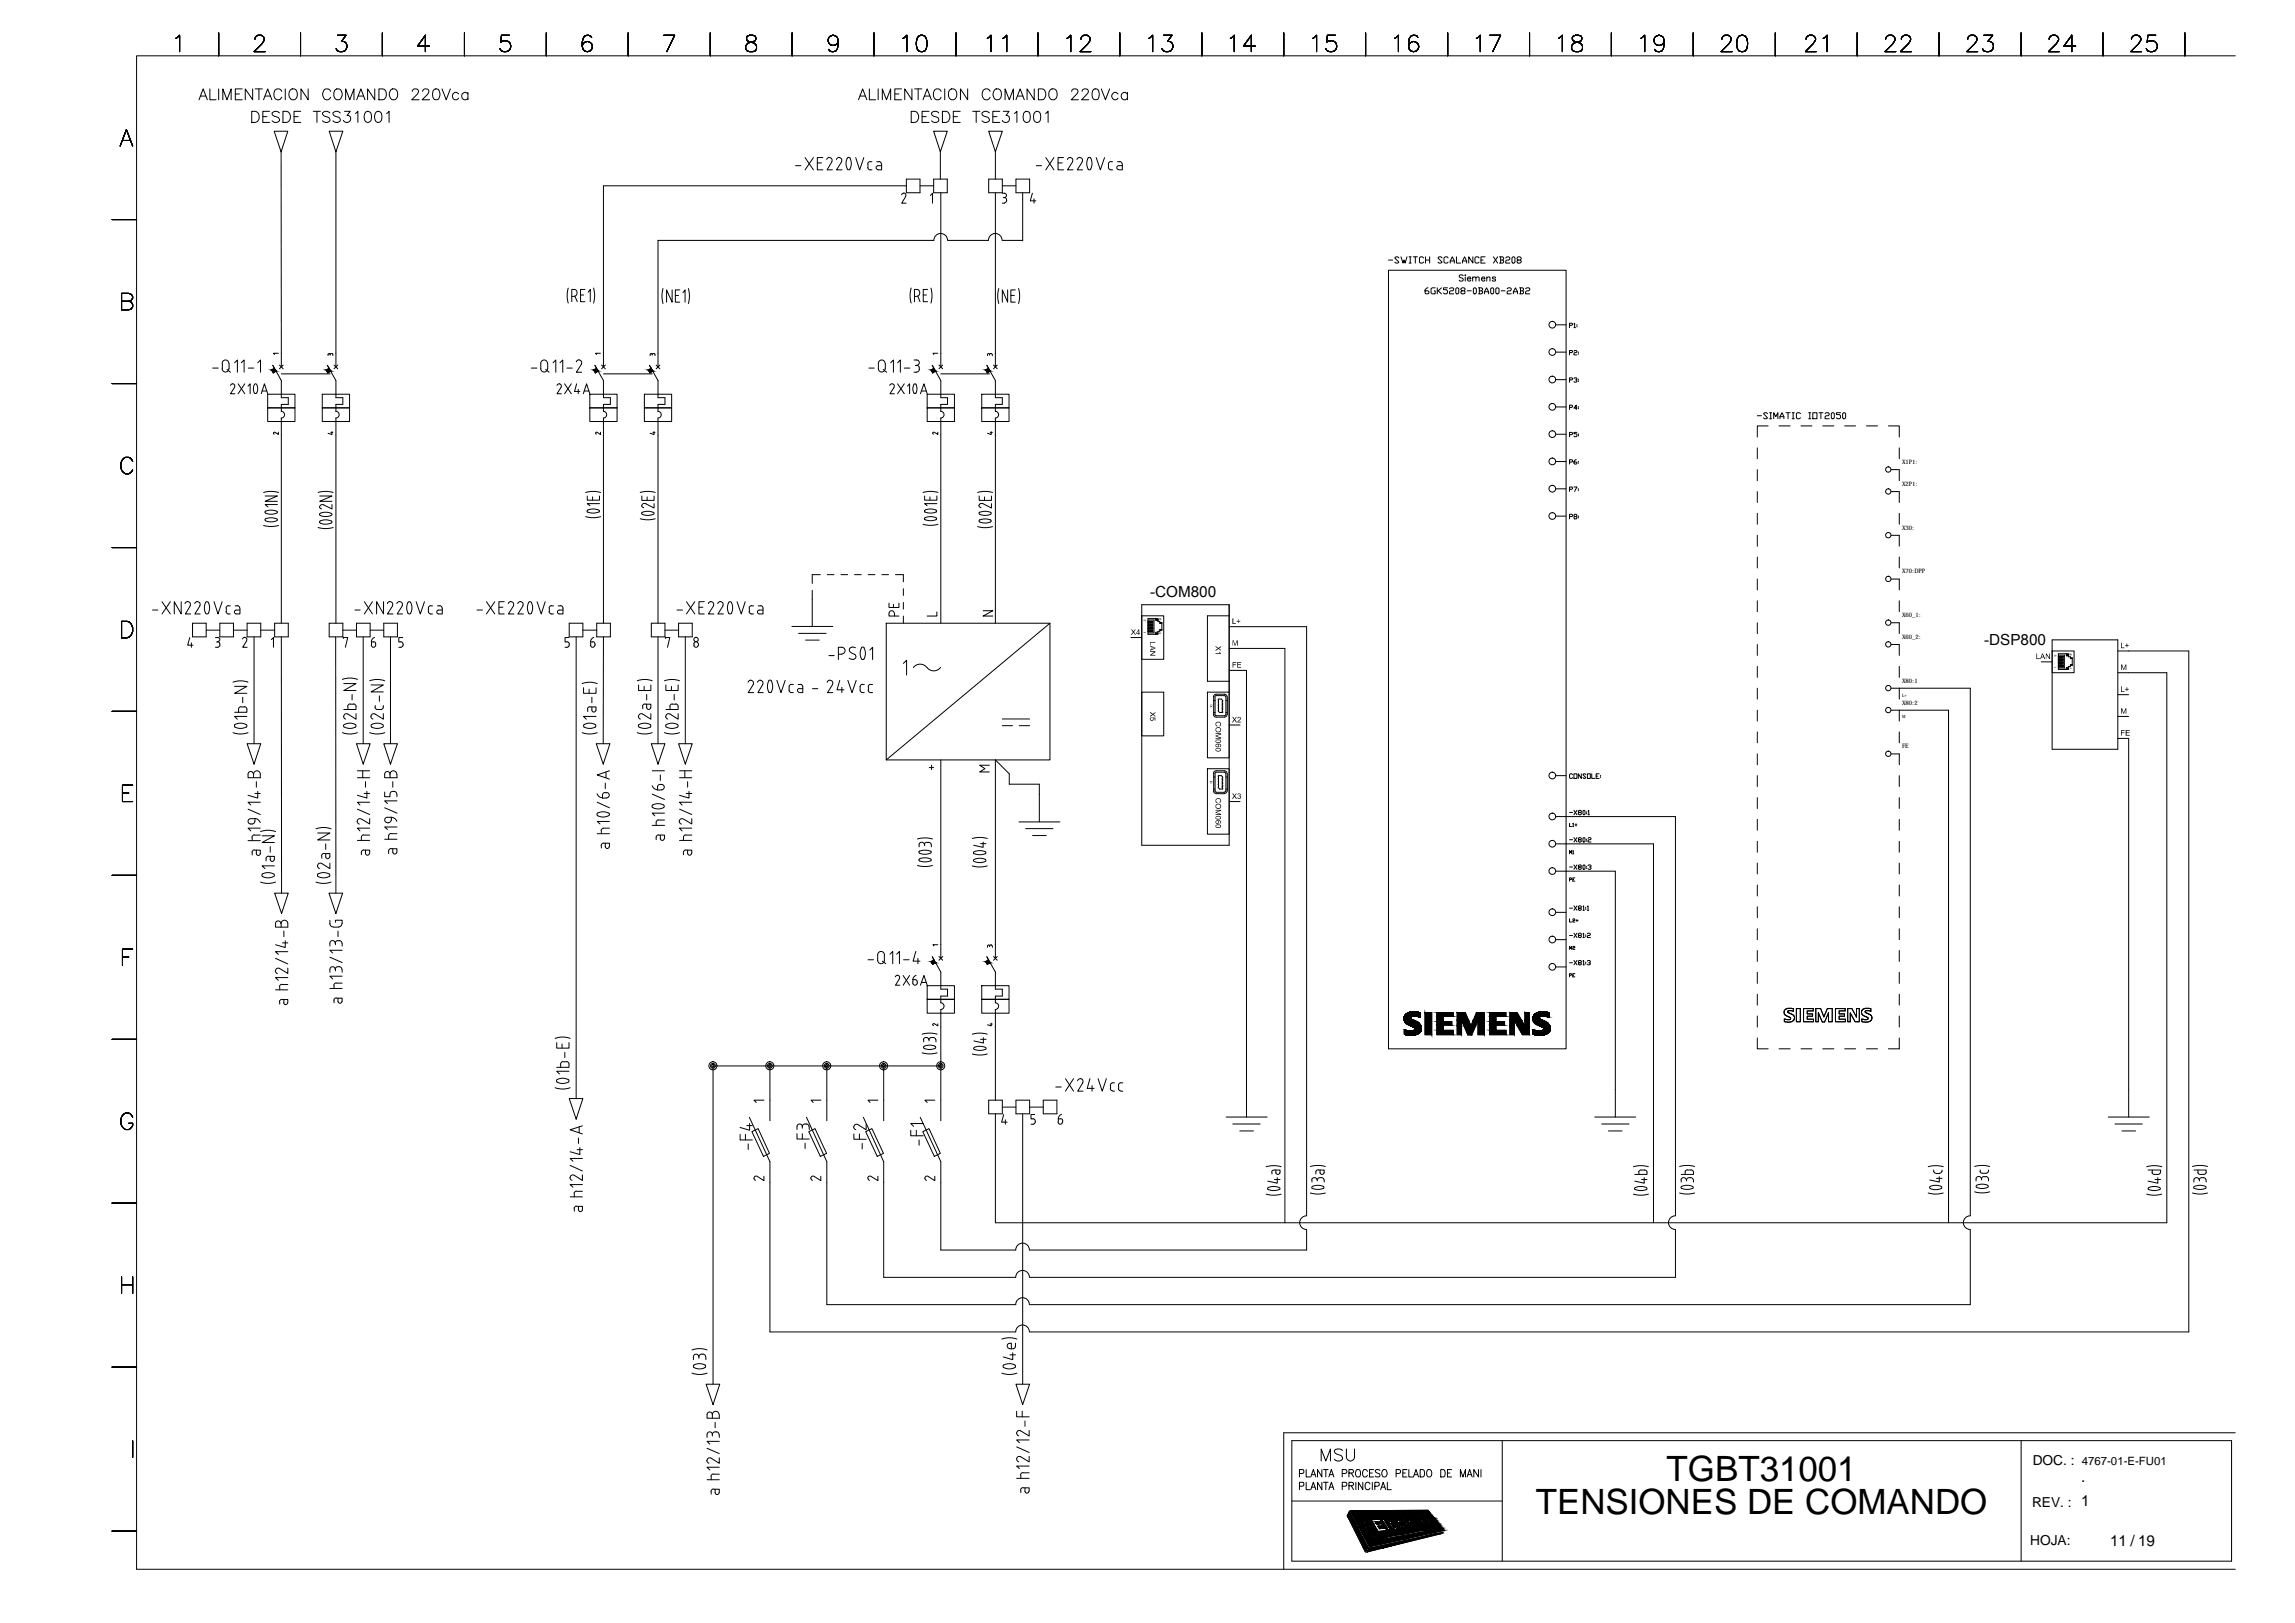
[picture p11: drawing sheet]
<svg xmlns="http://www.w3.org/2000/svg" width="420mm" height="297mm" viewBox="0 0 420 297" stroke-linecap="round" stroke-linejoin="round" font-family="sans-serif">
<defs><g id="words">
<g font-size="6.4">
<text x="305.1" y="271">TGBT31001</text>
<text x="281.2" y="277">TENSIONES DE COMANDO</text>
</g>
<g font-size="2.8">
<text x="210.6" y="109.3">-COM800</text>
<text x="363.2" y="118.1">-DSP800</text>
<text x="381" y="271.2">.</text>
<text x="386.3" y="282.9">11 / 19</text>
</g>
<g font-size="2.5">
<text x="372.1" y="268.2">DOC. :</text>
<text x="372" y="275.7">REV. : 1</text>
<text x="371.7" y="282.8">HOJA:</text>
</g>
<text font-size="2.1" x="381.1" y="268.2">4767-01-E-FU01</text>
<g font-size="1.1">
<text x="348.2" y="84.9">X1P1:</text>
<text x="348.2" y="89">X2P1:</text>
<text x="348.2" y="97">X30:</text>
<text x="348.2" y="105">X70:DPP</text>
<text x="348.2" y="113">X60_1:</text>
<text x="348.2" y="116.9">X60_2:</text>
<text x="348.2" y="124.9">X80:1</text>
<text x="348.2" y="129">X80:2</text>
<text x="348.2" y="137">FE</text>
</g>
<g font-size=".8">
<text x="348.2" y="127.5">L+</text>
<text x="348.2" y="131.5">M</text>
</g>
</g></defs>
<g fill="none" stroke="#000" stroke-width=".18">
<path d="M32.2 7l.7-.6v3.1M36.4 18.3l.8-2 .8 2M36.7 17.6h1M38.4 16.3v2h1.2M40 6v4.2M40 16.3v2M40.8 18.3v-2l.8 2 .7-2v2M43.1 17.2h.7M44.4 16.3h-1.3v2h1.3M46.3 16.3v2l-1.4-2v2M46.7 7.2a.73 .73 0 0 1 .5-.8h.6a.74 .74 0 0 1 .4 1.2l-1.7 1.9h2M46.7 16.3h1.3"/>
<path d="M47.4 16.3v2M48.2 18.3l.8-2 .8 2M48.5 17.6h1M51.6 16.7a.74 .74 0 0 0-.9-.4 .74 .74 0 0 0-.5 .7 .88 .88 0 0 0 .1 1 .88 .88 0 0 0 1 .2l.3-.4M52.2 16.3v2M53.1 16.5a.74 .74 0 0 1 .9-.2 .74 .74 0 0 1 .4 .7 .88 .88 0 0 1-.2 1 .88 .88 0 0 1-.9 .2 1.25 1.25 0 0 1-.2-1.7zM55 6v4.2M56.4 16.3v2l-1.3-2v2M60.5 16.7a.74 .74 0 0 0-.8-.4 .74 .74 0 0 0-.6 .7v.5a.74 .74 0 0 0 .6 .8 .74 .74 0 0 0 .8-.5M61.3 16.5a.77 .77 0 0 1 .8-.2 .77 .77 0 0 1 .5 .7v.5a.76 .76 0 0 1-.7 .8 .76 .76 0 0 1-.8-.8zM61.8 6.4h1.6l-.9 1.2a.97 .97 0 0 1 1 1.1 .97 .97 0 0 1-1.3 .8l-.4-.2-.3-.4M63.3 18.3v-2l.7 2 .8-2v2"/>
<path d="M65.3 18.3l.8-2 .7 2M65.6 17.6h.9M68.6 16.3v2l-1.3-2v2M69.4 16.3h.6a1.06 1.06 0 0 1 .8 1 1.06 1.06 0 0 1-.8 1h-.6zM70 6v4.2M71.5 16.5a.74 .74 0 0 1 .8-.2 .74 .74 0 0 1 .5 .7 .88 .88 0 0 1-.2 1 .88 .88 0 0 1-.9 .2l-.2-.2a1.2 1.2 0 0 1 0-1.5zM75.5 16.7l.2-.3a.68 .68 0 0 1 .8 0 .66 .66 0 0 1-.1 .9l-1 1h1.3M77.4 16.7l.2-.3a.68 .68 0 0 1 .8 0 .66 .66 0 0 1-.1 .9l-1 1h1.3M78.6 8.4h-2.2l1.5-2v3.1M79.5 16.4a.64 .64 0 0 1 .9 .3 1.5 1.5 0 0 1-.2 1.5 .69 .69 0 0 1-.9-.3 1.66 1.66 0 0 1 .2-1.5zM80.9 16.3l.8 2 .8-2M84 17.2a.64 .64 0 0 0-1-.1 .64 .64 0 0 0 0 1 .64 .64 0 0 0 1-.1"/>
<path d="M85 6v4.2M85.7 17.2a.64 .64 0 0 0-1-.1 .64 .64 0 0 0 0 1 .64 .64 0 0 0 1-.1M85.7 16.9v1.4M93.2 6.4h-1.4l-.1 1.4a1.05 1.05 0 0 1 1.6 0 1.05 1.05 0 0 1-.3 1.5 1.05 1.05 0 0 1-1.5-.4M100 6v4.2M108.3 6.9a.86 .86 0 0 0-.8-.5 .86 .86 0 0 0-.7 .6 2.15 2.15 0 0 0 .2 2.3 .94 .94 0 0 0 1.4-.4 .94 .94 0 0 0-.6-1.3 .94 .94 0 0 0-1.2 .8M115 6v4.2M121.5 6.4h2l-1.4 3.1M130 6v4.2M136.8 6.6a.6 .6 0 0 0 .3 1l.6 .2a.85 .85 0 0 1 .8 .7 .85 .85 0 0 1-.7 1h-.6a.82 .82 0 0 1-.7-.7 .82 .82 0 0 1 .4-.9l1.1-.3a.6 .6 0 0 0 .2-1l-.4-.2h-.6zM145 6v4.2M153.4 7.5a.94 .94 0 0 1-1.3 .7 .94 .94 0 0 1-.3-1.5 .94 .94 0 0 1 1.5 .2 2.84 2.84 0 0 1-.3 2.4 .88 .88 0 0 1-1.2-.3"/>
<path d="M157.2 18.3l.7-2 .8 2M157.4 17.6h1M159.2 16.3v2h1.1M160 6v4.2M160.8 16.3v2M161.5 18.3v-2l.8 2 .8-2v2M163.8 17.2h.8M165 16.3h-1.2v2h1.2M165.3 7l.7-.6v3.1M166.9 16.3v2l-1.3-2v2M167.5 16.3h1.3M168.1 16.3v2"/>
<path d="M168.2 6.6a.9 .9 0 0 1 1.4 .4 2.39 2.39 0 0 1-.3 2.3 1.02 1.02 0 0 1-1.4-.4 2.57 2.57 0 0 1 .3-2.3zM169 18.3l.7-2 .8 2M169.2 17.6h1M172.3 16.7a.72 .72 0 0 0-.8-.4 .72 .72 0 0 0-.6 .7 .88 .88 0 0 0 .2 1 .88 .88 0 0 0 .9 .2l.3-.4M173 16.3v2M173.8 16.5a.84 .84 0 0 1 1.1-.1 .84 .84 0 0 1 .3 1.1 .76 .76 0 0 1-.8 .8 .76 .76 0 0 1-.8-.8zM175 6v4.2M177.2 16.3v2l-1.4-2v2M180.7 7l.7-.6v3.1M181.3 16.7a.74 .74 0 0 0-.9-.4 .74 .74 0 0 0-.6 .7 .9 .9 0 0 0 .2 1 .9 .9 0 0 0 1 .2l.3-.4M182 16.5a.74 .74 0 0 1 .9-.2 .74 .74 0 0 1 .4 .7 .88 .88 0 0 1-.2 1 .88 .88 0 0 1-.9 .2l-.2-.2a1.2 1.2 0 0 1 0-1.5zM183.6 7l.7-.6v3.1"/>
<path d="M184 18.3v-2l.8 2 .7-2v2M186 18.3l.8-2 .7 2M186.3 17.6h1M189.3 16.3v2l-1.3-2v2M190 6v4.2M190.1 16.3h.7a1.06 1.06 0 0 1 .7 1 1.06 1.06 0 0 1-.7 1h-.7zM192.2 16.5a.74 .74 0 0 1 .9-.2 .74 .74 0 0 1 .4 .7 .88 .88 0 0 1-.2 1 .88 .88 0 0 1-.9 .2 1.25 1.25 0 0 1-.2-1.7zM195.3 7l.7-.6v3.1M196.2 16.7l.1-.3a.7 .7 0 0 1 1 0 .62 .62 0 0 1-.3 .9l-.9 1h1.3M197.9 7.2a.73 .73 0 0 1 .5-.8h.6a.74 .74 0 0 1 .5 1.2l-1.8 1.9h2M198.1 16.7l.1-.3a.7 .7 0 0 1 1 0 .62 .62 0 0 1-.2 .9l-1 1h1.3M200.2 16.4a.64 .64 0 0 1 1 .3 1.83 1.83 0 0 1-.2 1.5 .68 .68 0 0 1-1-.3 1.66 1.66 0 0 1 .2-1.5z"/>
<path d="M201.6 16.3l.8 2 .7-2M204.7 17.2a.64 .64 0 0 0-1-.1 .64 .64 0 0 0 0 1 .64 .64 0 0 0 1-.1M205 6v4.2M206.4 17.2a.64 .64 0 0 0-.9-.1 .64 .64 0 0 0 0 1 .64 .64 0 0 0 .9-.1M206.4 16.9v1.4M210.3 7l.7-.6v3.1M213 6.4h1.6l-.9 1.2a.97 .97 0 0 1 1.1 1.1 .97 .97 0 0 1-1.4 .8l-.4-.2-.3-.4M220 6v4.2M225.2 7l.8-.6v3.1M229.8 8.4h-2.1l1.4-2v3.1M235 6v4.2M240.3 7l.7-.6v3.1"/>
<path d="M244.5 6.4h-1.5l-.1 1.4a1.06 1.06 0 0 1 1.5-.1 1.06 1.06 0 0 1-.1 1.6 1.06 1.06 0 0 1-1.6-.4M250 6v4.2M255.3 7l.7-.6v3.1M259.6 6.9a.84 .84 0 0 0-1.3-.3 2.77 2.77 0 0 0-.3 2.4 .94 .94 0 0 0 1.5 .2 .94 .94 0 0 0-.3-1.5 .94 .94 0 0 0-1.3 .7M265 6v4.2M270.3 7l.7-.6v3.1M272.7 6.4h2l-1.4 3.1M280 6v4.2M285.3 7l.7-.6v3.1M288 6.6l-.1 .6a1.88 1.88 0 0 0 1.4 .7 .82 .82 0 0 1 .4 .9 .82 .82 0 0 1-.7 .7l-1-.2a.88 .88 0 0 1-.2-.9 .88 .88 0 0 1 .8-.6l.6-.2a.6 .6 0 0 0 .3-1l-.5-.2h-.6zM295 6v4.2M300.4 7l.7-.6v3.1"/>
<path d="M304.7 7.5a.94 .94 0 0 1-1.4 .7 .94 .94 0 0 1-.3-1.5 .94 .94 0 0 1 1.5 .2 2.84 2.84 0 0 1-.3 2.4 .94 .94 0 0 1-1.3-.3M310 6v4.2M315.2 7.2a.73 .73 0 0 1 .6-.8h.6a.74 .74 0 0 1 .4 1.2l-1.7 1.9h2M318.4 6.6a.94 .94 0 0 1 1.4 .4 2.57 2.57 0 0 1-.3 2.3 1.02 1.02 0 0 1-1.4-.4 2.57 2.57 0 0 1 .3-2.3zM325 6v4.2M330.7 7.2a.71 .71 0 0 1 .5-.8 .93 .93 0 0 1 1.2 .6v.3l-.5 .7-1.4 1.5h2M333.8 7l.7-.6v3.1M340 6v4.2M345.2 7.2a.85 .85 0 0 1 .6-.8 .93 .93 0 0 1 1.1 .6v.3l-.4 .7-1.4 1.5h2M348.1 7.2a.73 .73 0 0 1 .5-.8h.6a.74 .74 0 0 1 .5 1.2l-1.8 1.9h2.1M355 6v4.2M360.2 7.2a.73 .73 0 0 1 .6-.8h.6a.74 .74 0 0 1 .4 1.2l-1.7 1.9h2"/>
<path d="M363.2 6.4h1.6l-.9 1.2a.96 .96 0 0 1 1.1 1.1 .96 .96 0 0 1-1.3 .8l-.5-.2-.2-.4M370 6v4.2M375.1 7.2a.85 .85 0 0 1 .6-.8 .93 .93 0 0 1 1.2 .6v.3l-.4 .7-1.5 1.5h2M380 8.4h-2.1l1.4-2v3.1M385 6v4.2M390.2 7.2a.85 .85 0 0 1 .6-.8 .93 .93 0 0 1 1.2 .6v.3l-.5 .7-1.4 1.5h2M394.7 6.4h-1.5l-.1 1.4a1.05 1.05 0 0 1 1.8 .3 1.05 1.05 0 0 1-1.3 1.4l-.4-.2-.3-.4M400 6v4.2M409.2 10.2h-384.2v277h384.2M22 26.7l1.1-3 1.2 3M22.4 25.7h1.5M46.1 20.4h.7a1.08 1.08 0 0 1 .7 1 1.08 1.08 0 0 1-.7 1h-.7z"/>
<path d="M48.1 21.4h.8M49.3 20.4h-1.2v2h1.2M50.2 24h2.5l-1.2 3.8zM51.2 20.7a.75 .75 0 0 0-.8-.4 .75 .75 0 0 0-.6 .6 1.4 1.4 0 0 0 1.2 .6l.2 .3v.3a.89 .89 0 0 1-1.4 0M51.5 27.8v39.4M51.8 20.4h.7a1.08 1.08 0 0 1 .7 1 1.08 1.08 0 0 1-.7 1h-.7zM53.8 21.4h.8M55.1 20.4h-1.3v2h1.3M57.3 20.4h1.4M58 20.4v2M60.3 24h2.5l-1.3 3.8zM60.4 20.7a.76 .76 0 0 0-.7-.3 .76 .76 0 0 0-.7 .5 1.4 1.4 0 0 0 1.2 .6l.2 .3v.3a.87 .87 0 0 1-1.4 0"/>
<path d="M61.5 27.8v39.4M62.3 20.7a.76 .76 0 0 0-.7-.3 .76 .76 0 0 0-.7 .5 1.4 1.4 0 0 0 1.2 .6l.2 .3v.3a.87 .87 0 0 1-1.4 0M63.1 20.4h1l-.6 .7a.67 .67 0 0 1 .6 1 .67 .67 0 0 1-1.1 .1l-.1-.2M65.1 20.8l.4-.4v2M67 20.5a.64 .64 0 0 1 .9 .3 1.66 1.66 0 0 1-.2 1.5 .59 .59 0 0 1-.9-.3 1.5 1.5 0 0 1 .2-1.5zM68.9 20.5a.64 .64 0 0 1 .9 .3 1.66 1.66 0 0 1-.2 1.5 .59 .59 0 0 1-.9-.3 1.5 1.5 0 0 1 .2-1.5zM70.8 20.8l.4-.4v2M145.7 30.3h.9M147.4 28.8l1.5 2.3M148.9 28.8l-1.5 2.3M149.6 29.8h.8M150.7 28.8h-1.1v2.3h1.1"/>
<path d="M151.9 28.8l.4 .3v.5M151.9 28.8l-.4 .2-.2 .2M152.3 29.6l-.9 1.5h1M153.6 28.8l.5 .3-.1 .5M153.6 28.8l-.4 .2-.1 .2M154.1 29.6l-1 1.5h1.1M155.1 28.9l.3-.1 .2 .1a2.18 2.18 0 0 1 0 2M155.1 31l.3 .1 .2-.1M155.1 28.9a2.1 2.1 0 0 0 0 2M156.7 28.8l.7 2.3 .7-2.3M158.9 30.6l.2 .4 .5 .1M158.9 30v.7"/>
<path d="M159.3 29.6l-.4 .2v.2M159.3 29.6h.3M160.5 29.6h.4M160.7 30.3a.36 .36 0 0 0-.3 .4 .36 .36 0 0 0 .3 .3M160.8 30.3h.6M160.9 29.6l.4 .2 .1 1.3h-.6M165.4 35.3l.4 .2v.4M165.4 35.4l-.3 .3M165.8 36l-.7 1.2h.8M165.9 32.8h2.5v2.5h-2.5zM165.9 34h-55.4v33.2M166.8 20.4h.7a1.08 1.08 0 0 1 .7 1 1.08 1.08 0 0 1-.7 1h-.7z"/>
<path d="M168.4 34h2.5M168.8 21.4h.8M170.1 20.4h-1.3v2h1.3M170.3 35.8l.4-.4v1.8M170.9 24h2.5l-1.2 3.8zM170.9 32.8h2.5v2.5h-2.5zM171.9 20.7a.72 .72 0 0 0-.8-.4 .72 .72 0 0 0-.6 .6l.4 .4 .6 .1a.49 .49 0 0 1 .2 .9 .85 .85 0 0 1-1.2-.2M172.2 27.8v5M172.2 35.3v31.9M172.5 20.4h.7a1.08 1.08 0 0 1 .7 1 1.08 1.08 0 0 1-.7 1h-.7zM174.5 21.4h.8M175.8 20.4h-1.3v2h1.3"/>
<path d="M178.1 20.4h1.3M178.7 20.4v2M181 24h2.5l-1.3 3.8zM181 32.8h2.5v2.5h-2.5zM181.1 20.7a.75 .75 0 0 0-.7-.4 .75 .75 0 0 0-.6 .6 1.4 1.4 0 0 0 1.1 .6l.2 .3v.3a.89 .89 0 0 1-1.3 0M181.8 21.4h.7M182.2 27.8v5M182.2 35.3v31.9M183 20.4h-1.2v2h1.2M183.5 35.4h.4M183.5 37.2h.4M183.5 34h2.5"/>
<path d="M183.7 20.4h1l-.5 .7a.67 .67 0 0 1 .5 1.1 .67 .67 0 0 1-1.2-.2M183.7 36.2h.2M183.9 35.4a.4 .4 0 0 1 .4 .4 .4 .4 0 0 1-.4 .4M183.9 36.1l.2 .1 .2 .3M184.3 36.7l-.2 .4h-.2M184.3 36.5v.3M185.7 20.8l.5-.4v2M186 32.8h2.5v2.5h-2.5zM187.2 35.3v8.8M187.6 20.5a.59 .59 0 0 1 .9 .3 1.83 1.83 0 0 1-.1 1.5 .63 .63 0 0 1-1-.3 1.66 1.66 0 0 1 .2-1.5zM189 35.4l-.4 1.4h1M189.3 36.4v.8"/>
<path d="M189.5 20.5a.59 .59 0 0 1 .9 .3 1.83 1.83 0 0 1-.1 1.5 .63 .63 0 0 1-1-.3 1.66 1.66 0 0 1 .2-1.5zM189.7 30.3h1M191.4 20.8l.5-.4v2M191.5 28.8l1.4 2.3M192.9 28.8l-1.4 2.3M193.7 29.8h.8M194.7 28.8h-1v2.3h1M195.9 28.8l.5 .3-.1 .5M195.9 28.8l-.4 .2-.1 .2M196.4 29.6l-1 1.5h1.1M197.7 28.8l-.4 .2-.1 .2M197.7 28.8l.4 .3v.5"/>
<path d="M198.1 29.6l-.9 1.5h1M199.2 31l.2 .1 .3-.1M199.2 30.9a1.96 1.96 0 0 1 .1-2.1l.4 .1a2.18 2.18 0 0 1 0 2M200.7 28.8l.8 2.3 .7-2.3M203.4 29.6h-.2a1.07 1.07 0 0 0 0 1.4l.5 .1M203.4 29.6h.3M204.6 29.6h.4M205 29.6l.4 .2v.2M205.5 30v1.1h-.7M205.5 30.3h-.7a.36 .36 0 0 0-.3 .4 .36 .36 0 0 0 .3 .3M20.5 40.2h4.5M22.3 55.1h1.3a.79 .79 0 0 0 .7-.8l-.3-.4-.4-.2h-1.3v3h1.3a.78 .78 0 0 0 .7-.8 .78 .78 0 0 0-.7-.8"/>
<path d="M104 52.7l-.2 1.4 .2 1.4M104.7 54.2h.5M105.2 54.2a.63 .63 0 0 0 .4-.6 .63 .63 0 0 0-.4-.6h-.5v2.2M105.3 54.2l.4 1M106.3 54h.6M107.1 53h-.8v2.2h.8M107.7 53.5l.4-.5v2.2M108.7 52.7l.2 1.4-.2 1.4M121.4 52.8l-.2 1.4 .2 1.4M123 53.1v2.2l-1-2.2v2.2M123.6 54.1h.6M124.4 53.1h-.8v2.2h.8"/>
<path d="M125 53.6l.4-.5v2.2M126 52.8l.2 1.4-.2 1.4M166.8 52.7l-.2 1.4 .2 1.4M167.4 54.2h.5M167.9 53a.63 .63 0 0 1 .5 .6 .63 .63 0 0 1-.5 .6M167.9 53h-.5v2.2M168 54.2l.4 1M169 54h.6M169.8 53h-.8v2.2h.8M170.4 52.7l.2 1.4-.2 1.4M173.5 44a1.25 1.25 0 0 0-1.3-1.3 1.25 1.25 0 0 0-1.2 1.3h-50.5v23.2M182.9 52.8l-.2 1.4 .2 1.4"/>
<path d="M183.5 44a1.25 1.25 0 0 0-1.3-1.3 1.25 1.25 0 0 0-1.2 1.3h-7.5M183.5 44h3.7M184.5 53.1v2.2l-1-2.2v2.2M185.1 54.1h.6M185.9 53.1h-.8v2.2h.8M186.5 52.8l.2 1.4-.2 1.4M254.2 49.5h32.5v142.5h-32.5zM254.2 47.6h.8M256.1 47.2l-.2-.2h-.3l-.3 .2 .8 .8-.2 .1h-.3l-.3-.1M256.5 47l.4 1.1 .1-.5 .2 .5 .4-1.1M258 47h.3M258 48.1h.3"/>
<path d="M258.2 47v1.1M258.7 47h.8M259.1 47v1.1M260.6 47.2l-.2-.2h-.4l-.1 .2v.8l.1 .1h.4l.2-.1M261 47.6h.7M261 47v1.1M261.4 52.7l-.5 .3v.6l.2 .2h.3l.2-.2-.2-.4h-.5M261.7 47v1.1M262.7 52.7h-.5l-.2 .1v.8l.2 .2h.5v-.6h-.1M263.1 52.7v1.1M263.3 53.2l.6 .6M263.9 52.7l-.6 .5h-.2"/>
<path d="M264 47.2l-.2-.2h-.4l-.1 .2 .7 .8-.2 .1h-.4l-.1-.1M265 52.7h-.7v.3h.5l.2 .2v.4l-.2 .2h-.4l-.1-.2M265.1 47.2l-.1-.2h-.4l-.2 .2v.8l.2 .1h.4l.1-.1M265.4 52.8l.2-.1h.4l.1 .1-.1 .4h-.4l-.2 .2v.4h.7M265.5 48.1v-.3l.4-.8 .4 .8v.3M265.5 47.8h.8M266.5 52.8l.2-.1 .4 .1v.8l-.2 .2-.4-.2zM266.6 47v1.1h.8M267.7 53.2l-.3-.4 .3-.1h.3l.2 .1-.2 .4h-.3l-.3 .2v.2l.3 .2h.3l.2-.2-.2-.4M267.7 48.1v-.3l.4-.8 .4 .8v.3M267.7 47.8h.8M267.9 50.5l-.3-.2h-.4v.4l.6 .2 .1 .4-.3 .1-.4-.1"/>
<path d="M268.3 50.3v.1zM268.3 50.7v.7M268.6 53.2h.8M268.6 51h.7v-.1a.35 .35 0 0 0-.6-.1 .35 .35 0 0 0 0 .6 .35 .35 0 0 0 .6-.1M269.6 50.9l.3-.2h.3v.7M269.6 50.7v.7M269.6 47v1.1l-.7-1.1v1.1M269.7 52.8l.2-.1 .4 .1v.8l-.2 .2-.4-.2zM270.2 50.9l.3-.2h.2l.1 .7M270.7 52.7h.5l.2 .1-.2 .4M270.8 47.2l-.2-.2h-.4l-.2 .2v.8l.2 .1h.4l.2-.1M270.8 53.2h.4l.2 .2v.2l-.2 .2h-.5"/>
<path d="M270.8 52.7v1.1M271.1 47.6h.4M271.2 51h.7v-.1a.35 .35 0 0 0-.6-.1 .35 .35 0 0 0 0 .6 .35 .35 0 0 0 .6-.1M271.8 53.8v-.4l.3-.7 .4 .7v.4M271.8 53.4h.7M271.9 47h-.8v1.1h.8M272.2 50.9l.2-.2h.3l.1 .7M272.2 50.7v.7M272.9 52.8l.2-.1 .4 .1v.8l-.2 .2-.4-.2zM273.4 47l.8 1.1M273.8 50.9l-.2-.2h-.4v.2l.6 .2v.3h-.4l-.2-.1M273.8 52.8l.3-.1 .3 .1v.8l-.2 .2-.4-.2z"/>
<path d="M274.2 47l-.8 1.1M274.5 47h.6l.2 .2-.2 .4M274.7 47.6h.4l.2 .4-.2 .1h-.6M274.7 47v1.1M274.8 53.2h.7M275.7 47.2l.2-.2h.3l.2 .2-.2 .4h-.3l-.2 .2v.3h.7M275.9 52.8l.2-.1h.4l.2 .1-.2 .4h-.4l-.2 .2v.4h.8M277 47h.2l.2 .2v.8l-.2 .1-.4-.1v-.8zM277.1 53.8v-.4l.3-.7 .4 .7v.4M277.1 53.4h.7M277.9 47.6l-.2-.2 .2-.4h.4l.2 .2-.2 .4h-.4l-.2 .2 .2 .3h.4l.2-.1v-.2l-.2-.2M278.2 52.7h.6l.1 .1-.1 .4"/>
<path d="M278.4 53.2h.4l.1 .4-.1 .2h-.6M278.4 52.7v1.1M279.3 52.8l.2-.1h.4l.2 .1-.2 .4h-.4l-.2 .2v.4h.8M284.8 59.5h1.9M287.3 59.5h.5l.1-.2-.1-.1h-.5v.8M288.1 59.3l.2-.1v.8M288.1 60h.3M288.7 59.4v.1M288.7 59.7v.1M20.5 70.2h4.5M38.9 67.4h1M40.7 67.5a.61 .61 0 0 0 .6 .6 .61 .61 0 0 0 .6-.6"/>
<path d="M41.6 67.6l.6 .5M41.9 66.5a.61 .61 0 0 0-.6-.6 .61 .61 0 0 0-.6 .6v1M41.9 66.5v1M42.2 70.5a.4 .4 0 0 1 .6-.2 .4 .4 0 0 1 .1 .6M43 70.9l-.8 1.2h.8M43 66.4l.5-.5v2.2M43.6 70.2l1.2 1.9M44.2 66.4l.5-.5v2.2M44.8 70.2l-1.2 1.9M45.4 70.7l.4-.5v1.9M45.5 67.4h1M47 70.3h-.3a1.4 1.4 0 0 0 0 1.7l.3-.1"/>
<path d="M47 70.4a1.67 1.67 0 0 1 0 1.5M47.2 66.4l.5-.5v2.2M47.8 72.1l.6-1.9 .6 1.9M48 71.6h.8M49 74.6h5v2.5h-5zM49 72.2h5v2.4h-5zM50.5 67.9l-.5 .4-.3-.6 .5-.3-.3-.5 1.6 2.8v3.1h1.3v1.2h-1.3v1.3a.61 .61 0 0 1 .6 .6 .61 .61 0 0 1-.6 .6v37.6M51 64.7h-.9l.2 .2M51 79.1v.4l-.7-.4-.2 .2 .1 .2M51.2 66.8l.6 .7M51.5 68.4h8.9M51.8 66.8l-.6 .7"/>
<path d="M59 74.6h5v2.5h-5zM59 72.2h5v2.4h-5zM60.4 64.9v.1M60.4 64.9l-.2-.2-.1 .1v.3M60.6 67.9l-.6 .4-.3-.6 .6-.3-.4-.5 1.6 2.8v3.1h1.3v1.2h-1.3v1.3M60.6 79.1h.3M60.8 64.7l.1 .1v.3M60.8 64.7l-.4 .2M60.8 79v.5l-.7-.2M61.2 66.8l.6 .7M61.5 75.3a.61 .61 0 0 1 .6 .6 .61 .61 0 0 1-.6 .6M61.5 76.5v37.6"/>
<path d="M61.8 66.8l-.6 .7M97.3 67.4h1M99 67.5a.61 .61 0 0 0 .6 .6 .61 .61 0 0 0 .6-.6M99.9 67.6l.6 .5M100.2 66.5a.61 .61 0 0 0-.6-.6 .61 .61 0 0 0-.6 .6v1M100.3 66.5v1M101.2 66.4l.6-.5v2.2M102 70.5a.4 .4 0 0 1 .5-.2 .4 .4 0 0 1 .2 .6M102.5 66.4l.5-.5v2.2M102.7 70.9l-.7 1.2h.8M103.4 70.2l1.2 1.9M103.8 67.4h1"/>
<path d="M104.6 70.2l-1.2 1.9M105.6 70.2l-.4 1.4h1M105.9 71.3v.8M106 65.9l.4 .2v.5M106 65.8l-.4 .2-.1 .2M106.5 66.6l-1 1.5h1M106.8 72.1l.6-1.9 .6 1.9M107 71.6h.8M108 74.6h5v2.5h-5zM108 72.2h5v2.4h-5zM109.5 67.9l-.5 .4-.3-.6 .5-.3-.3-.5 1.6 2.8v3.1h1.2v1.2h-1.2v1.3M109.9 64.7h-.9l.2 .2"/>
<path d="M109.9 79.1v.4l-.7-.4-.2 .2 .2 .2M110.1 66.8l.7 .7M110.5 75.3a.61 .61 0 0 1 .6 .6 .61 .61 0 0 1-.6 .6M110.5 68.4h8.9M110.5 76.5v37.6M110.8 66.8l-.7 .7M118 74.6h5v2.5h-5zM118 72.2h5v2.4h-5zM119.4 64.9l-.2-.2-.1 .1-.1 .3M119.4 64.9v.1M119.5 67.9l-.5 .4-.3-.6 .5-.3-.3-.5 1.6 2.8v3.1h1.2v1.2h-1.2l-.1 1.3a.61 .61 0 0 1 .7 .6 .61 .61 0 0 1-.7 .6l.1 37.6M119.5 79.1h.4"/>
<path d="M119.6 64.7l-.2 .2M119.6 64.7l.3 .1v.3M119.7 79v.5l-.7-.2M120.1 66.8l.7 .7M120.8 66.8l-.7 .7M159.1 67.4h.9M160.8 67.5a.61 .61 0 0 0 .6 .6 .61 .61 0 0 0 .6-.6M161.7 67.6l.6 .5M162 66.5a.61 .61 0 0 0-.6-.6 .61 .61 0 0 0-.6 .6v1M162.1 66.5v1M163.1 66.4l.5-.5v2.2M163.3 70.2l-.4 .3"/>
<path d="M163.3 70.2l.4 .3v.4M163.7 70.9l-.8 1.2h.8M164.3 66.4l.5-.5v2.2M164.3 70.2l1.3 1.9M165.6 70.2l-1.3 1.9M165.6 67.4h1M166.1 70.7l.4-.5v1.9M167.3 70.4l.2-.2a1.28 1.28 0 0 1 0 1.8h-.1a1.37 1.37 0 0 1-.1-1.6zM167.3 65.9h.5a.49 .49 0 0 1 .5 .5 .49 .49 0 0 1-.5 .5l.4 .2 .1 .2M167.3 68.1h.5M167.6 66.9h.2M168.3 67.4a.55 .55 0 0 1-.5 .7"/>
<path d="M168.5 72.1l.6-1.9 .6 1.9M168.7 71.6h.9M169.7 74.6h5v2.5h-5zM169.7 72.2h5v2.4h-5zM171 79.1l-.2 .1 .1 .3M171.3 67.9l-.5 .4-.3-.6 .5-.3-.3-.5 1.5 2.8v3.1h1.3v1.2h-1.3v1.3a.61 .61 0 0 1 .6 .6 .61 .61 0 0 1-.6 .6v37.6M171.7 64.7h-.9l.2 .2M171.7 79.1v.4l-.6-.4M171.9 66.8l.7 .7M172.2 68.4h9M172.6 66.8l-.7 .7M179.7 74.6h5v2.5h-5z"/>
<path d="M179.7 72.2h5v2.4h-5zM181.2 64.9v.1M181.2 64.9l-.2-.2-.2 .1v.3M181.3 67.9l-.6 .4-.2-.6 .5-.3-.3-.5 1.5 2.8v3.1h1.3v1.2h-1.3v1.3M181.3 79.1h.4M181.4 64.7l.2 .2M181.5 64.7l-.3 .2M181.5 79v.5l-.7-.2M181.7 64.9v.2M181.9 66.8l.7 .7M182.2 75.3a.61 .61 0 0 1 .6 .6 .61 .61 0 0 1-.6 .6M182.2 76.5v37.6"/>
<path d="M182.6 66.8l-.7 .7M284.8 64.4h1.9M284.8 69.5h1.9M284.8 74.5h1.9M284.8 79.5h1.9M287.3 64.5h.5l.1-.2-.1-.2h-.5v.9M287.3 69.5h.5l.1-.2-.1-.2h-.5v.8M287.3 74.6h.5l.1-.3-.1-.2h-.5v.8M287.3 79.6h.5l.1-.3-.1-.2h-.5v.8M288.1 64.3l.2-.2 .4 .2-.1 .2h-.3l-.2 .2v.3h.6M288.1 69.3l.5-.2 .1 .3-.3 .1M288.6 69.5l.1 .2-.1 .2-.5-.1"/>
<path d="M288.7 74.7h-.6l.5-.6v.8M288.7 79.1h-.6v.3h.5l.1 .2-.1 .3-.5-.1M289 64.4v.1M289 64.7v.1M289 69.4v.1M289 69.7v.1M289 74.4v.2M289 74.7v.1M289 79.4v.2M289 79.7v.1M321.7 76.1h.8M323.6 75.7l-.2-.2h-.4l-.1 .2 .7 .8-.2 .1h-.4l-.1-.1"/>
<path d="M323.7 77.9h-2v2.1M324 75.5h.3M324 76.6h.3M324.2 75.5v1.1M324.7 76.6v-1.1l.4 .8 .4-.8v1.1M325.7 77.9h2M325.9 76.6v-.3l.3-.8 .4 .8v.3M325.9 76.3h.7M327 75.5h.7M327.3 75.5v1.1M328.1 75.5h.4M328.1 76.6h.4"/>
<path d="M328.3 75.5v1.1M329.6 75.7l-.2-.2h-.4l-.1 .2v.8l.1 .1h.4l.2-.1M329.7 77.9h2M331.1 75.5h.4M331.1 76.6h.4M331.3 75.5v1.1M331.9 75.5h.7v1.1h-.7zM333 75.5h.7M333.4 75.5v1.1M333.7 77.9h2M334.1 75.7l.2-.2h.4l.2 .2-.2 .4h-.4l-.2 .2v.3h.8M335.3 75.7l.1-.2 .4 .2v.8l-.2 .1-.3-.1z"/>
<path d="M337 75.5h-.8v.4h.5l.3 .2v.4l-.3 .1h-.3l-.2-.1M337.5 75.5l.4 .2v.8l-.2 .1-.4-.1v-.8zM337.7 77.9h2M341.7 77.9h2M345.7 77.9h2v2.1M24.3 84.4a1.11 1.11 0 0 0-1.3-.7 1.11 1.11 0 0 0-.9 1.2 1.39 1.39 0 0 0 1.5 1.8l.7-.7M48.2 96.2l1.4 .2 1.4-.2M48.2 90.1l1.4-.2 1.4 .2M48.5 90.8h2.3l-2.3 1h2.3M48.6 94.9l-.1 .2 .1 .2M48.6 95.3l1.2 .2 .8-.2M48.6 95l.8-.2 1.2 .2"/>
<path d="M50.6 93.6l-1.2-.2-.8 .1-.1 .2 .1 .2 .8 .2 1.2-.2M50.7 94.9l.1 .2-.1 .2M50.7 93.5l.1 .2-.1 .2M50.8 92.3h-2.3l.6 .5M58.2 96.5l1.4 .2 1.4-.2M58.2 90.1l1.4-.2 1.4 .2M58.5 92.7l.4 .4M58.5 90.8h2.3l-2.3 1h2.3M58.6 94l-.1 .2 .5 .3h.8l.8-.2M58.6 93.9l1.2-.2 .8 .2M59.3 92.4h-.5l-.3 .3M60.6 95.3l-1.2-.2a.76 .76 0 0 0-.9 .4l.1 .2 .8 .2 1.2-.2"/>
<path d="M60.6 95.4l.2 .1-.2 .2M60.6 94l.2 .1-.2 .2M60.8 92.3v.8l-1.5-.7M107.2 94.6l1.4 .2 1.4-.2M107.2 90.1l1.4-.2 1.4 .2M107.5 90.8v.7h2.3v-.7M107.6 93.7l1.2 .2 .8-.2M108.5 90.9v.6M109.6 93.3l-1.2-.1a.76 .76 0 0 0-.9 .3l.1 .2M109.6 93.4l.2 .1-.2 .2M109.8 92.2h-2.3l.5 .4M117.2 94.9l1.4 .2 1.4-.2"/>
<path d="M117.2 90.1l1.4-.2 1.4 .2M117.5 92.5l.3 .4M117.5 90.8v.8h2.2v-.8M117.6 93.7l-.1 .2 .1 .2M117.6 94.1l1.2 .2 .8-.2M117.6 93.8l1.2-.2 .8 .2M118.2 92.2h-.4l-.3 .3M118.5 90.9v.7M119.6 93.7l.1 .2-.1 .2M119.7 92.2v.8l-1.4-.8M169 96l1.4 .2 1.3-.2M169 90.1l1.4-.2 1.3 .2"/>
<path d="M169.3 90.8v.7h2.2v-.7M169.4 95.1l-.2-.2a1.75 1.75 0 0 1 2.3 0l-.2 .2M169.4 93.7l-.2-.2a1.75 1.75 0 0 1 2.3 0l-.2 .2M169.4 95.1l.8 .2 1.1-.2M169.4 93.7l1.2 .2 .7-.2M170.3 90.9v.6M171.5 92.2h-2.2l.4 .4M179 96.4l1.3 .2 1.4-.2M179 90.1l1.3-.2 1.4 .2M179.3 95.2l1.3-.2 .7 .1 .2 .2a1.75 1.75 0 0 1-2.3 0zM179.3 90.8v.8h2.2v-.8M179.4 93.7l-.2 .2 .2 .2"/>
<path d="M179.4 94.1l1.2 .2 .7-.2M179.4 93.8l1.2-.2 .7 .2M180 92.2a.42 .42 0 0 0-.7 .1 .42 .42 0 0 0 .3 .6M180.2 90.9v.7M181.3 93.7l.2 .2-.2 .2M181.5 92.2v.8l-1.5-.8M284.8 84.5h1.9M284.8 89.5h1.9M284.8 94.5h1.9M287.3 84.6h.5l.1-.3-.1-.2h-.5v.8M287.3 89.5h.5l.1-.2-.1-.2h-.5v.8M287.3 94.5h.5l.1-.2-.1-.2h-.5v.9"/>
<path d="M288.1 89.1h.6l-.4 .8M288.3 94.5l-.2-.2 .2-.2h.3l.1 .3-.6 .3 .2 .3h.3l.1-.2-.1-.3M288.6 84.1l-.5 .3v.4l.5 .1 .1-.1-.1-.2h-.5M289 84.4v.2M289 84.7v.1M289 89.4v.1M289 89.7v.1M289 94.4v.1M289 94.7v.1M321.7 82v2M321.7 86v2M321.7 90v2"/>
<path d="M321.7 94v1.9M321.7 98v2M346.2 86h1.5v2M346.2 98h1.5v2M346.2 90h1.5v2M347.7 82v2M347.7 94v1.9M20.5 100.2h4.5M22.3 113.7h1a1.6 1.6 0 0 1 1 1.5 1.6 1.6 0 0 1-1 1.5h-1zM27.9 111.6h1M29.7 110.1l1.5 2.3M31.2 110.1l-1.5 2.3"/>
<path d="M33.2 110.1v2.3l-1.3-2.3v2.3M34.4 110.1l.4 .3v.5M34.4 110.1l-.4 .2-.1 .2M34.7 116.7l-.3 1.4h.9M34.8 110.9l-.9 1.5h1M35 117.7v.8M35.2 114.1h2.5v2.5h-2.5zM36.2 110.1l.4 .3v.5M36.2 110.1l-.4 .2-.1 .2M36.6 110.9l-.9 1.5h.9M37.6 112.2l.3 .2 .3-.2M37.7 110.3a2.1 2.1 0 0 0 0 1.9"/>
<path d="M37.7 115.3h2.5M38.1 110.3a2.1 2.1 0 0 1 0 1.9M38.2 110.3l-.3-.2-.3 .2M39.2 110.1l.7 2.3 .8-2.3M39.4 116.7l.4-.1a.4 .4 0 0 1 .4 .4 .4 .4 0 0 1-.4 .4 .47 .47 0 0 1 .4 .7M39.7 117.5h.2M40.2 118.1l-.2 .3-.6 .1M40.2 114.1h2.5v2.5h-2.5zM41.4 111.9l.2 .4 .5 .1M41.4 111.3v.6M41.8 110.8l-.4 .3v.2M41.9 110.9h.2"/>
<path d="M42.7 115.3h2.5M43 110.9h.5M43.3 111.6a.36 .36 0 0 0-.4 .4 .36 .36 0 0 0 .4 .4M43.3 111.6h.6M43.4 110.8l.3 .1 .2 .4M43.9 111.3v1.1h-.6M44.4 116.9a.4 .4 0 0 1 .6-.2 .4 .4 0 0 1 .1 .6M45.2 117.3l-.8 1.2h.8M45.2 114.1h2.5v2.5h-2.5zM46.5 116.6v19.5M47.7 115.3h2.6M49.7 117.1l.4-.4v1.8"/>
<path d="M50.3 114.1h2.5v2.5h-2.5zM51.5 116.6v46.9M60.3 114.1h2.5v2.5h-2.5zM61.5 116.6v46.9M62.8 115.3h2.5M62.9 116.9v-.2h.8l-.5 1.8M65 111.6h.9M65.3 114.1h2.5v2.5h-2.5zM66.5 116.6v19.5M66.7 110.1l1.5 2.3M67.8 115.3h2.5M68 118.1a.4 .4 0 0 0 .4 .4 .4 .4 0 0 0 .4-.4"/>
<path d="M68.2 110.1l-1.5 2.3M68.4 117.5a.43 .43 0 0 1 .4 .6M68.4 117.5h-.4v.6M68.6 116.7a.91 .91 0 0 0-.6 .8M70.2 110.1v2.3l-1.3-2.3v2.3M70.3 114.1h2.5v2.5h-2.5zM71.4 110.1l.4 .3v.5M71.4 110.1l-.4 .2-.1 .2M71.5 116.6v19.5M71.9 110.9l-1 1.5h1.1M73 118.5h.4M73.2 110.1l-.4 .2-.2 .2"/>
<path d="M73.2 110.1l.4 .3v.5M73.4 117.4l.2 .1 .2 .3M73.6 110.9l-.9 1.5h1M73.7 116.7h-.7v.8h.4M73.8 118.1l-.1 .2-.3 .2M73.8 117.9v.2M75.2 110.3a2.1 2.1 0 0 1 0 1.9M75.2 110.3l-.3-.2a1.55 1.55 0 0 0-.2 2.1l.2 .2 .3-.2M76.2 110.1l.7 2.3 .8-2.3M78.4 111.9l.1 .2 .4 .3M78.9 110.8l-.4 .3-.1 .8M78.9 112.4h.3"/>
<path d="M78.9 110.9h.3M80.1 110.9h.4M80.5 110.8l.4 .3v.2M81 111.3v1.1h-.7a.36 .36 0 0 1-.3-.4 .36 .36 0 0 1 .3-.4h.7M87.3 111.6h1M89.1 110.1l1.5 2.3M90.6 110.1l-1.5 2.3M91.3 111.1h.8M92.3 110.1h-1v2.3h1M93.6 110.1l.4 .3v.5M93.6 110.1l-.4 .2-.1 .2M94 110.9l-.9 1.5h1"/>
<path d="M95.3 110.1l.4 .3v.5M95.3 110.1l-.4 .2-.1 .2M95.7 110.9l-.9 1.5h1M97.3 110.3a2.1 2.1 0 0 1 0 1.9M97.3 110.3l-.3-.2a1.55 1.55 0 0 0-.2 2.1l.2 .2 .3-.2M98.3 110.1l.8 2.3 .7-2.3M100.5 111.9l.2 .4 .3 .1M100.6 111.3v.6M101 110.8l-.4 .3-.1 .2M101 112.4h.3M101 110.9h.3M102.2 110.9h.4"/>
<path d="M102.6 110.8l.4 .3 .1 1.3h-.7a.36 .36 0 0 1-.3-.4 .36 .36 0 0 1 .3-.4h.7M103.4 118.5h.4M103.8 117.4a.47 .47 0 0 1 .4 .7M104.1 116.7h-.7v.8h.4M104.2 118.1v.2l-.4 .2M104.2 114.1h2.5v2.5h-2.5zM105.5 116.6v84.5M106.7 115.3h2.5M108.1 118.1a.4 .4 0 0 0 .4 .4 .4 .4 0 0 0 .4-.4M108.5 117.5a.36 .36 0 0 1 .4 .4M108.5 117.5h-.4v.6M108.7 116.7a.91 .91 0 0 0-.6 .8"/>
<path d="M109 117.9v.2M109.2 114.1h2.5v2.5h-2.5zM110.5 116.6l-.1 19.5M119.2 114.1h2.5v2.5h-2.5zM120.5 116.6v19.5M121.7 115.3h2.5M121.8 116.9v-.2h.8l-.4 1.8M123.9 111.6h1.1M124.2 114.1h2.5v2.5h-2.5zM125.5 116.6v19.5M125.7 110.1l1.5 2.3M127 118.1a.4 .4 0 0 0 .4 .4 .4 .4 0 0 0 .4-.4"/>
<path d="M127.1 117.9v.2M127.2 110.1l-1.5 2.3M127.8 117.8a.4 .4 0 0 0-.4-.4 .4 .4 0 0 0-.4 .4M127.9 117.9v.2M128 111.1h.7M128.9 110.1h-.9v2.3h.9M130.2 110.1l.4 .3v.5M130.2 110.1l-.4 .2-.1 .2M130.6 110.9l-.9 1.5h1M131.9 110.1l.4 .3v.5M131.9 110.1l-.4 .2-.1 .2M132.4 110.9l-1 1.5h1"/>
<path d="M133.9 110.3a2.1 2.1 0 0 1 0 1.9M133.9 110.3l-.2-.2a1.55 1.55 0 0 0-.3 2.1l.3 .2 .2-.2M134.9 110.1l.8 2.3 .7-2.3M137.1 111.9l.1 .2 .4 .3M137.2 111.3v.6M137.6 110.8l-.4 .3-.1 .2M137.6 112.4h.4M137.6 110.9h.4M138.8 110.9h.5M139.2 110.8l.4 .3 .1 1.3h-.6a.36 .36 0 0 1-.4-.4 .36 .36 0 0 1 .3-.4h.7M145 114.7h7.5M146.2 115.9h5"/>
<path d="M147.5 117.2h2.5M148.7 108v6.7M150.2 105.2h-1.5v1.6M151.5 105.2h1.2M151.8 120h.9M153.5 119.7h.6M154 105.2h1.2M154.1 119.7a.61 .61 0 0 0 .6-.6 .61 .61 0 0 0-.6-.6h-.6v2.2M155.8 119.4l.6 .4M156 118.5a.49 .49 0 0 0-.5 .3 .49 .49 0 0 0 .2 .6M156 118.4l.6 .1M156.4 119.7a.49 .49 0 0 1 .3 .6 .49 .49 0 0 1-.5 .4"/>
<path d="M156.4 105.2h1.3M157.7 118.6a1.96 1.96 0 0 0 .1 2.1l.4-.1M158.2 118.6a2.1 2.1 0 0 1 0 2M158.2 118.5l-.2-.1-.3 .1M158.9 105.2h1.3M159.2 119l.6-.5v2.2M161.4 105.2h1.3M162.2 114.1h30v25h-30zM162.8 110.4v.8h1.8v-.8M163.6 110.6v.6M163.7 112.3a.49 .49 0 0 0-.5-.5 .49 .49 0 0 0-.4 .5v.4h1.8M163.8 112.3v.4"/>
<path d="M163.9 105.2h1.5v1.3M165.4 107.8v1.2M165.4 110.3v1.2M165.4 112.7v1.4M171.5 112v.7h-1.8M180 111.8h1.8l-1.8 .9h1.8M192.2 114.1l-30 25M207 116.7h2M209 112.7h4v8h-4zM209 110.7h16v44h-16zM210.2 115h.9v.1h-.9zM210.2 113.7l.9 .1z"/>
<path d="M210.2 113.9l.9 .1zM210.2 114.2l.9 .1zM210.2 114.5l.9 .1zM210.2 114.7l.9 .1zM210.2 115.3l.9 .1zM210.2 115.5l.9 .1zM210.2 113.5h1.1v2.3h-1.1M211.6 113.4l.4 .1zM211.6 115.9l.4 .1zM211.6 113.2v.4h.4M212 115.7h-.4v.4M212.3 113.9h.4v1.5h-.4"/>
<path d="M212.7 114.1h-.4v-.3h-.3v-.6h-1.8v2.9h1.8v-.6h.3v-.3h.4M225 112.7h-3.9v12h3.9M225 114.7h14.2v107.8M225 118.7h10.2v105.1M321.7 102v1.9M321.7 106v2M321.7 110v1.9M321.7 114v2M321.7 118v1.9M346.2 106h1.5v2M346.2 114h1.5v2M346.2 118h1.5v1.9"/>
<path d="M347.7 102v1.9M347.7 110v1.9M375.7 119.1h4v4h-4zM375.7 117.1h12v20h-12zM376.8 119.9h1.1v2.4h-1.1M378.3 119.8l.4 .1zM378.3 119.6v.4h.4M387.7 119.1h13v124.7l-212.2-.1a1.25 1.25 0 0 0-1.3-1.2 1.25 1.25 0 0 0-1.2 1.2l-45 .1v-31.2l-3.8-8.1M20.5 130.2h4.5M42.7 134.1l1.3 .2 1.4-.2M42.7 124.8l1.3-.2 1.4 .2M43 125.6h2.2l-2.2 1.3h2.2"/>
<path d="M43 133.1a2.1 2.1 0 0 0 2 0M44.1 129.3l-.4 .3v.8M44.1 129.4h.7M44.4 127.6v1M44.8 129.3l.3 .3 .1 .8h-2.2M45 132.6a1.96 1.96 0 0 0-2.1 .1l.1 .4M45.1 132.6l.1 .2-.1 .3M45.2 131.1h-2.2l.5 .5M45.2 136.1h2.5l-1.2 3.7zM62.7 134.1l1.4 .2 1.3-.2M62.7 124.3l1.4-.2 1.3 .2M62.9 131.1v.2l.4 .3"/>
<path d="M62.9 125.1h2.3l-2.3 1.3h2.3M63 132.6l-.1 .2 .1 .3M63.1 133.1a2.1 2.1 0 0 0 2 0M63.1 132.6a1.96 1.96 0 0 1 2 .1v.4M63.7 130.7h-.5l-.3 .4M63.7 129.3v.6M64.1 128.8l-.4 .3v.2M64.1 128.9h.7M64.5 127.1v1M64.7 128.8l.4 .3 .1 .8h-2.3M65.2 130.6v1l-1.5-.9M65.3 136.1h2.5l-1.3 3.7z"/>
<path d="M67.7 134.1l1.4 .2 1.3-.2M67.7 124.6l1.4-.3 1.3 .3M67.9 131.1v.2l.4 .3M67.9 125.4h2.3l-2.3 1.2h2.3M68.1 133.1l-.2-.3 .2-.2a2.01 2.01 0 0 1 2 .1l-.1 .4M68.1 133.1a2.1 2.1 0 0 0 1.9 0M68.7 129.4v.2a1.07 1.07 0 0 0 1.4 0l.1-.2M68.7 130.7h-.5l-.3 .4M68.7 129.1v.3M69.5 127.4v1M70.2 130.6v1l-1.5-.9M70.2 129.1v.3"/>
<path d="M70.3 136.1h2.5l-1.3 3.7zM106.6 134.1l1.4 .2 1.3-.2M106.6 125.1l1.4-.2 1.3 .2M106.8 125.9v1h2.3v-1M107 133.1l-.2-.3 .2-.2a2.01 2.01 0 0 1 2 .1v.4M107 133.1a2.1 2.1 0 0 0 2 0M107.6 129.8v.4M107.9 126.1v.8M108 129.3l-.4 .3v.2M108 129.4h1.1v.6M108.4 130a.36 .36 0 0 0 .3 .3 .36 .36 0 0 0 .4-.3M108.4 127.6v1"/>
<path d="M108.4 129.4v.6M109.1 131.1h-2.3l.5 .5M109.2 136.1h2.5l-1.3 3.7zM116.7 134.1l1.3 .2 1.4-.2M116.7 124.6l1.3-.3 1.4 .3M116.9 131.1v.2l.4 .3M116.9 125.4v1h2.3v-1M117 132.6l-.1 .2 .1 .3M117 133.1a2.1 2.1 0 0 0 2 0M117 132.6a1.96 1.96 0 0 1 2.1 .1l-.1 .4M117.7 130.7h-.5l-.3 .4M117.7 129.3v.4"/>
<path d="M117.9 125.6v.8M118.1 128.8l-.4 .3-.1 .2M118.1 128.9h1.1v.6M118.4 129.5a.36 .36 0 0 0 .4 .4 .36 .36 0 0 0 .3-.4M118.4 127.1v1M118.4 128.9v.6M119.2 130.6v1l-1.5-.9M119.2 136.1h2.5l-1.2 3.7zM121.7 134.1l1.3 .2 1.4-.2M121.7 124.6l1.3-.3 1.4 .3M121.9 131.1v.2l.3 .3M121.9 125.4v1h2.2v-1"/>
<path d="M122 132.6l-.1 .2 .1 .3M122 133.1a2.1 2.1 0 0 0 2 0M122 132.6a1.96 1.96 0 0 1 2.1 .1l-.1 .4M122.7 130.7h-.5l-.3 .4M122.7 129.3v.6M122.9 125.6v.8M123.1 128.8l-.4 .3-.1 .2M123.1 128.9h.6M123.4 127.1v1M123.7 128.8l.4 .3v.8h-2.2M124.1 130.6v1l-1.4-.9M124.2 136.1h2.5l-1.2 3.7z"/>
<path d="M137.5 124.5l.4 .3v.5M137.5 124.5h-.3l-.2 .4M137.9 125.3l-.9 1.5h1M139.2 124.5l.4 .3v.5M139.2 124.5h-.2l-.3 .4M139.6 125.3l-.8 1.5h.9M140.7 124.6a1.96 1.96 0 0 0 .1 2.1l.4-.1M141.2 124.6a2.1 2.1 0 0 1 0 2M141.2 124.6l-.2-.1-.3 .1M142.2 124.5l.8 2.3 .7-2.3M144.9 125.2l-.2 .1a1.07 1.07 0 0 0 0 1.4l.2 .1M144.9 126.8h.3"/>
<path d="M144.9 125.3h.3M146.1 125.3h.4M146.4 126a.36 .36 0 0 0-.4 .4 .36 .36 0 0 0 .4 .3M146.4 126h.6M146.5 125.2l.4 .3 .1 1.3h-.6M148.7 126h1M151.9 124.5h-.2l-.3 .4M152 124.5l.3 .1 .2 .5-1 1.7h1M153.7 124.5l-.5 1.8h1.3M154.1 125.8v1M155.2 124.5l.8 2.3 .7-2.3M155.5 120.5l.7 .2"/>
<path d="M157.9 125.2l-.2 .1a1.07 1.07 0 0 0 0 1.4l.2 .1M157.9 126.8h.3M157.9 125.3h.3M158.9 126.3l.3 .4 .6 .1M159 125.7v.6M159.4 125.2l-.4 .3-.1 .2M159.4 125.3h.4M165.4 121.4l.6-.6v2.7M169.7 122.2a1.55 1.55 0 0 0-2.5 0M169.7 122.2a1.55 1.55 0 0 0 2.5 0M172.2 139.1v36.3M183.5 131.6h5"/>
<path d="M183.5 132.8h1.9M186.6 132.8h1.9M209 126.7h4v8h-4zM221.1 126.7h3.9v12h-3.9zM222.2 130.8l.2 .4h.2M222.2 127.6v3.2M222.2 128.2h.2M222.2 130.4h.2M222.4 130.8l.2 .2M222.4 127.6v3.2M222.6 127.3l-.2 .2M222.6 127.1l-.4 .2v.2"/>
<path d="M222.7 127.3h1.5l.2 .2M222.7 127.1h1.5l.4 .2v.2M223 127.9h.6l.2 .3v2.2h-.5l-.3-.3zM224.4 130.8l-.2 .2h-1.5M224.4 127.6v3.2M224.4 128.2h.3M224.4 130.4h.3M224.6 130.8l-.2 .4h-.2h-1.5M224.7 127.6v3.2M225 122.7h3.2v81.7M225 132.7h2M321.7 122v2"/>
<path d="M321.7 126v1.9M321.7 130v2M321.7 134v1.9M321.7 138v2M346.2 126h14.5v96.5a1.25 1.25 0 0 0-1.3 1.3 1.25 1.25 0 0 0 1.3 1.2M346.2 130h10.5v93.8M346.2 138h1.5v2M347.7 122v2M347.7 126v1.9M347.7 130v2M347.7 134v1.9M373.7 121.1h2"/>
<path d="M376.8 121.5l1 .1zM376.8 120.1l1 .1zM376.8 120.4l1 .1zM376.8 120.6h1v.1h-1zM376.8 120.9l1 .1zM376.8 121.2l1 .1zM376.8 121.7l1 .1zM376.8 122h1v.1h-1zM378.3 122.3l.4 .1zM378.7 122.2h-.4v.3M379 120.4h.4v1.4h-.4M379.4 120.5h-.4v-.3h-.3v-.6h-1.9v2.9h1.9v-.5h.3v-.4h.4"/>
<path d="M387.7 123.1h9v100.7h-214.5v-20M387.7 127.1h2M387.7 131.1h2M387.7 135.1h2v69.3M22.4 145.1h1.2M24.3 143.7h-1.9v3h1.9M45.4 153.9h2.3M45.4 148.1l2.3 1M46.2 153.3v.6M46.2 156v.5M46.4 141.7a.49 .49 0 0 0-.5-.5 .49 .49 0 0 0-.5 .5v.6h2.3v-.6a.61 .61 0 0 0-.7-.6 .61 .61 0 0 0-.6 .6v.6M46.6 152.8l-.4 .2-.1 .2"/>
<path d="M46.6 149.8a1.12 1.12 0 0 1 1 .7M46.6 149.8h-.7a.52 .52 0 0 0-.5 .7 .52 .52 0 0 0 .8 .3M46.6 152.8h1.1M46.6 150.3l-.2 .4-.2 .1M46.7 145.2h1M46.7 149.8v.5M46.9 155.6v.6a.36 .36 0 0 0 .4 .4 .36 .36 0 0 0 .4-.4v-.6l-1.1-.1-.4 .3-.1 .2M46.9 143.1v1M47.2 144.8v1.3l-1.8-.5M47.7 151.6h-2.3l.5 .5M47.7 146.8h-2.3l.5 .5M47.7 152.2l1.4-.3 1.3 .3"/>
<path d="M48 153h2.2l-2.2 1.2h2.2M48.1 159.9l-.2 .3a1.55 1.55 0 0 0 2.2 .2M48.1 159.9a2.1 2.1 0 0 1 2 0M48.7 157.2v.4M48.7 157.1l.1-.2 .4-.2h1v.6M49.5 156.7v.6a.36 .36 0 0 0 .3 .4 .36 .36 0 0 0 .4-.4M49.5 155v1M50.1 159.9l.1 .3-.1 .2M50.2 158.5h-2.2l.5 .5M57.9 151.7l1.3-.3 1.4 .3M58.1 158.4l.1 .3 .3 .3M58.2 152.5h2.2l-2.2 1.2h2.2"/>
<path d="M58.2 159.9l-.1 .3a1.55 1.55 0 0 0 2.1 .2M58.2 159.9a2.1 2.1 0 0 1 2 0M58.9 156.6v.5M59.3 156.2l-.4 .2v.2M59.3 156.2h1.1v.6M59.6 156.2v.6a.36 .36 0 0 0 .4 .4 .36 .36 0 0 0 .4-.4M59.6 154.4v1.1M60.3 159.9l.1 .3-.1 .2M60.4 158v1l-1.7-1-.4 .1-.1 .3M65.4 141.1h2.3M65.4 153.8h2.3M65.4 142.3h2.3"/>
<path d="M65.4 148.1l2.3 1M66.1 149.9a.5 .5 0 0 0-.7 .3 .5 .5 0 0 0 .4 .6M66.2 153.3v.5M66.2 156v.4M66.4 141.1v1.2M66.6 155.5l-.4 .3v.2M66.6 152.8l-.4 .2v.2M66.6 155.6h1.1v.6M66.6 152.8h1.1M66.7 145.2h1M66.9 155.6v.6a.36 .36 0 0 0 .4 .3 .36 .36 0 0 0 .3-.3M66.9 143.1v1"/>
<path d="M67.2 144.8v1.3l-1.8-.5M67.7 151.6h-2.3l.5 .5M67.7 149.8v1l-1.5-.9M67.7 146.8h-2.3l.5 .5M70.4 145v.8h1v-.5M70.4 153.6h2.3M70.4 147.8l2.3 1M70.9 149.6a.49 .49 0 0 0-.5 .5 .49 .49 0 0 0 .5 .5M70.9 149.6h.7M70.9 150.6h.2M71.4 141.7a.61 .61 0 0 1 .6-.6 .61 .61 0 0 1 .6 .6M71.4 141.7a.49 .49 0 0 0-.5-.5 .49 .49 0 0 0-.5 .5v.6h2.3v-.6"/>
<path d="M71.4 141.7v.6M71.6 155.3l-.4 .2-.1 .7M71.6 152.5l-.4 .3-.1 .8M71.6 149.6a1.12 1.12 0 0 1 1.1 .7M71.6 150.1l-.1 .2-.4 .3M71.6 155.3h1.1v.7M71.6 152.6h1.1M71.7 149.6v.5M71.9 143.1v1M71.9 155.3v.7M71.9 155.9a.36 .36 0 0 0 .4 .4 .36 .36 0 0 0 .3-.4M72.1 144.8l.5 .3v.2"/>
<path d="M72.2 144.8a.57 .57 0 0 0-.8 .5M72.7 151.4h-2.3l.5 .4M72.7 146.6h-2.3l.5 .5M72.7 145.3v.5M109.3 145.3a1.12 1.12 0 0 0 1 .7M109.3 152.6h2.3M109.3 146.8l2.3 1M110.1 152v.6M110.1 154.8v.4M110.5 154.3l-.4 .2v.3M110.5 151.6l-.4 .2v.2M110.5 154.3h1.1v.7"/>
<path d="M110.5 151.6h1.1M110.8 145.1a.44 .44 0 0 0-.5 .5v.5h.8M110.8 154.9a.36 .36 0 0 0 .4 .4 .36 .36 0 0 0 .3-.4M110.8 143.3v1M110.8 154.3v.7M110.8 145.1h.3M110.9 141.3v1M111 145a.49 .49 0 0 1 .5 .5 .49 .49 0 0 1-.5 .5M111.4 148.8a1.96 1.96 0 0 0-2.1 .1v.1a1.55 1.55 0 0 0 2.1 .3M111.4 148.8l.2 .2-.2 .3M111.6 150.3h-2.3l.5 .5M111.6 141.1l-2.3 .7 2.3 .8"/>
<path d="M119.4 143.8a1.12 1.12 0 0 0 1 .7M119.4 141.1h2.3M119.4 151.1h2.3M119.4 145.3l2.3 1M119.5 147.8l-.1-.2 .1-.3a2.01 2.01 0 0 1 2.1 .1l-.1 .4M119.5 147.8a2.1 2.1 0 0 0 2 0M120.1 153.3v.4M120.6 152.8l-.4 .2-.1 .2M120.6 150l-.4 .3-.1 .8M120.6 152.8h1.1v.7M120.6 150.1h1.1M120.9 152.8v.7a.36 .36 0 0 0 .3 .3 .36 .36 0 0 0 .4-.3"/>
<path d="M120.9 141.8v1M121.1 143.6a.49 .49 0 0 1 .5 .5 .49 .49 0 0 1-.5 .4M121.1 143.6a.55 .55 0 0 0-.7 .5v.5h.7M121.7 148.8h-2.3l.5 .5M124.4 141.1h2.2M124.4 153.8h2.2M124.4 148.1l2.2 1M124.4 142.3h2.2M125.1 149.9a.5 .5 0 0 0-.7 .3 .5 .5 0 0 0 .3 .6M125.1 156l.1-.2 .4-.3 1 .1v.6M125.1 153.3v.5M125.1 156v.4"/>
<path d="M125.4 141.1v1.2M125.6 152.8l-.4 .2-.1 .2M125.6 152.8h1M125.6 145.2h1M125.9 155.6v.6a.36 .36 0 0 0 .3 .3 .36 .36 0 0 0 .4-.3M125.9 143.1v1M126.1 144.8v1.3l-1.7-.5M126.6 151.6h-2.2l.5 .5M126.6 149.8v1l-1.4-.9M126.6 146.8h-2.2l.5 .5M168 158.4l1.3 .2 1.4-.2M168 153.5l1.3-.2 1.4 .2"/>
<path d="M168.3 157.2l-.1 .2 .1 .2M168.3 155.8l-.1 .1 .1 .2M168.3 157.5l1.2 .2 .8-.2M168.3 157.2l1.2-.2 .8 .2M168.3 156.2l.8 .1 1.2-.1M168.3 155.8l1.2-.2 .8 .2M169.3 154.6v.2M169.7 154.1l-.2 .1-.3 .4a.5 .5 0 0 0-.5-.5 .5 .5 0 0 0-.4 .5v.4M169.7 154.2h.3M170 154.1l.4 .2 .1 .3M170.1 140.5h.8M170.4 157.2l.1 .2-.1 .2"/>
<path d="M170.4 155.8l.1 .1-.1 .2M170.5 154.6v.4M170.5 140.1v.8M178 158.5l1.4 .2 1.3-.2M178 153.5l1.4-.2 1.3 .2M178.3 157.3l-.1 .2 .1 .2M178.3 155.9l-.1 .2 .1 .2M178.4 157.3l1.2-.2 .8 .2M178.4 155.9l1.2-.2a.76 .76 0 0 1 .9 .4 1.9 1.9 0 0 1-2.1 .1M179.5 154.4h1M180 154.1v1l-1.7-.4M180.4 157.3l.1 .3-.5 .2-.8 .1-.8-.2"/>
<path d="M181.1 140.1h-1.7l.9 .6-.9 .6h1.7M186.5 150.4h7.5M187.8 151.7h5M189 152.9h2.5M190.3 150.4v-6.9h-5.5v-1.9l-2.6-2.5v36.3M221.1 140.7h3.9v12h-3.9zM222.2 144.7l.2 .5h.2M222.2 141.6v3.2M222.2 142.2h.2M222.2 144.4h.2M222.4 144.7l.2 .3M222.4 141.6v3.2"/>
<path d="M222.6 141.3l-.2 .3M222.6 141.1l-.4 .2v.3M222.7 141.3h1.5l.2 .3M222.7 141.1h1.5l.4 .2v.3M222.7 145h1.5M222.7 145.3h1.5M223 142h.6l.2 .2v2.2h-.5l-.3-.2zM224.4 144.7l-.2 .3M224.4 141.6v3.2M224.4 142.2h.3M224.4 144.4h.3M224.6 144.7l-.2 .5h-.2"/>
<path d="M224.7 141.6v3.2M225 146.7h2M284.8 154.4h17.9v69.4M284.8 142h1.9M284.8 149.5h21.9v73M284.8 159.4h10.9v45M287.3 150.7v.6h.4M287.3 156.3v-.6l.3 .4 .1-.4v.6M287.3 148.7h.6M287.3 153.7h.6M287.3 158.7h.6M287.9 141.8l-.1-.2h-.3l-.2 .2v.5l.2 .2h.3l.1-.2"/>
<path d="M287.9 150.8l.1-.1v.6M287.9 155.8l.1-.1v.6M287.9 151.3h.2M287.9 156.3h.2M288.1 141.6h.6v.9h-.6zM288.1 148.3l.6 .8M288.1 153.3l.6 .8M288.1 158.3l.6 .8M288.3 151h.4M288.5 150.8v.4M288.7 148.3l-.6 .8M288.7 153.3l-.6 .8"/>
<path d="M288.7 158.3l-.6 .8M289.1 148.7l-.1-.3 .4-.1 .1 .3-.5 .2 .1 .3 .4-.1-.1-.3M289.1 153.7l-.1-.3 .4-.1 .1 .3-.5 .3 .1 .2 .4-.1-.1-.3M289.1 158.7l-.1-.3 .4-.1 .1 .3-.5 .2 .1 .3 .4-.1-.1-.3M289.5 141.6v.9l-.5-.9v.9M289.8 148.4l.1-.1 .3 .1v.6l-.1 .1-.3-.1zM289.9 153.3l.3 .1v.6l-.1 .1-.3-.1v-.6zM289.9 158.3l.3 .1v.6l-.1 .1-.3-.1v-.6zM290.3 141.8l-.1-.2h-.3l-.1 .2 .5 .5-.1 .2h-.3l-.1-.2M290.5 148.6v.1M290.5 148.8v.2M290.5 153.6v.1"/>
<path d="M290.5 153.9v.1M290.5 158.6v.1M290.5 158.8v.2M290.6 141.6h.6v.9h-.6zM290.7 148.4l.2-.1v.8M290.7 153.4l.2-.1 .4 .1-.1 .3h-.3l-.2 .2v.2h.6M290.7 158.4l.2-.1 .4 .1-.1 .3h-.2M290.7 149.1h.3M291.2 158.7l.1 .1-.1 .3-.5-.1M291.4 141.6v.9h.6M292.2 142h.3M292.8 141.6h-.6v.9h.6"/>
<path d="M293 141.9v.1M293 142.2v.1M321.7 142v1.9M321.7 146v2M321.7 150v1.9M321.7 154v2M321.7 158v1.9M347.7 142v1.9M347.7 146v2M347.7 150v1.9M347.7 154v2M347.7 158v1.9"/>
<path d="M20.5 160.2h4.5M22.4 175.1h1.2M24.3 173.7h-1.9v3M47.7 161.4l1.4 .3 1.3-.3M50.3 163.5h2.5l-1.3 3.7zM50.4 177.7l.1 .2 .3 .3M50.4 169a.49 .49 0 0 1 .5-.5 .49 .49 0 0 1 .5 .5M50.4 169.1v.6h2.3v-.6M50.4 175.4l2.3 1M51.2 177.3l-.5-.1-.3 .5M51.5 169a.61 .61 0 0 1 .6-.6 .61 .61 0 0 1 .6 .6M51.5 169.1v.6"/>
<path d="M51.7 172.6h1M52 170.4v1M52.2 172.2v1.2l-1.8-.5M52.7 178.9h-2.3l.6 .5M52.7 177.2v1l-1.5-.9M52.7 174.2h-2.3l.6 .5M57.9 161.4l1.3 .3 1.4-.3M60.2 163.5h2.5l-1.2 3.7zM60.4 169a.61 .61 0 0 0 .6 .6l1 .1M60.4 168.4v.7M60.4 177.4v.5M60.4 175.2l2.2 1"/>
<path d="M61.4 168.8v-.4h1.2v.7M61.4 172.6v.3M61.4 177.4v.3M61.6 179.9l-.4 .2-.1 .2M61.6 179.9h1M61.9 176.9l-.3 .1-.2 .4a.49 .49 0 0 0-.5-.5 .49 .49 0 0 0-.5 .5M61.9 172.1l-.3 .1-.2 .4a.49 .49 0 0 0-.5-.5 .49 .49 0 0 0-.5 .5v.6M61.9 176.9a.55 .55 0 0 1 .7 .5M61.9 170.4v1M61.9 172.2h.2M62.1 172.1l.4 .3 .1 .2M62.6 169a.61 .61 0 0 1-.6 .6"/>
<path d="M62.6 178.7h-2.2l.5 .5M62.6 173.9h-2.2l.5 .5M62.6 172.6v.6M62.6 177.4v.5M158.9 175.7h1M160.7 175.8v-1.1a.61 .61 0 0 1 .6-.6 .61 .61 0 0 1 .6 .6v1.1M160.7 175.8a.61 .61 0 0 0 .6 .6 .61 .61 0 0 0 .6-.6M161.5 175.9l.7 .5M162.9 174.6l.5-.5v2.3M163.9 178.8a.4 .4 0 0 1 .6-.3 .4 .4 0 0 1 .1 .6M164.2 174.6l.5-.5v2.3M164.7 179.1l-.8 1.2h.8"/>
<path d="M165.3 178.5l1.2 1.8M165.4 175.7h1M166.5 178.5l-1.2 1.8M167.5 179.3a.36 .36 0 0 1 .4 .4M167.5 179.3h-.4v.6a.42 .42 0 0 0 .5 .4 .42 .42 0 0 0 .3-.6M167.7 174.1l-.5 1.8h1.2M167.7 178.5a.91 .91 0 0 0-.6 .8M168 175.4v1M168.7 179.8h.9M171.3 176.2l-.5 .3-.3-.5 .5-.3-.3-.6 1.5 2.8v3.1h1.3v1.3h-1.3v1.2a.61 .61 0 0 1 .6 .6 .61 .61 0 0 1-.6 .7M171.7 172.9h-.9l.2 .2M171.9 175.1l.7 .6"/>
<path d="M172.6 175.1l-.7 .6M181.2 173.2h.1M181.2 173.1l-.2-.2-.2 .1v.4M181.3 176.2l-.6 .3-.2-.5 .5-.3-.3-.6 1.5 2.8v3.1h1.3v1.3h-1.3v1.2M181.4 172.9l.2 .2M181.5 172.9l-.3 .2M181.7 173.2v.2M181.9 175.1l.7 .6M182.6 175.1l-.7 .6M284.8 167h1.9M284.8 172h1.9M284.8 177h1.9"/>
<path d="M287.3 161l.4-.1-.1-.2h-.3v.6M287.3 168.2v.6h.4M287.3 173.8v-.6l.3 .4 .1-.4v.6M287.3 178.5h.3l.1-.2-.4-.1v.6M287.3 166.2h.6M287.3 171.2h.6M287.3 176.2h.6M287.9 168.3l.3-.1 .1 .2-.3 .1-.1 .3h.4M287.9 173.3h.4l-.4 .3v.2h.4M287.9 161h.2M287.9 178.5h.2M288.1 165.8l.6 .8"/>
<path d="M288.1 170.8l.6 .8M288.1 175.8l.6 .8M288.3 160.7h-.4v.6h.4M288.3 178.2h-.4v.6h.4M288.5 168.5h.4M288.7 168.3v.4M288.7 165.8l-.6 .8M288.7 170.8l-.6 .8M288.7 175.8l-.6 .8M289.1 166.2l-.1-.2 .1-.2h.3l.1 .2-.5 .3v.2l.4 .1 .1-.1-.1-.3M289.1 171.2l-.1-.1 .1-.3h.3l.1 .3-.4 .1-.1 .3 .4 .1 .1-.1-.1-.3M289.1 176.2l-.1-.1 .1-.3h.3l.1 .3-.4 .1-.1 .3 .4 .1 .1-.1-.1-.3"/>
<path d="M289.8 165.9l.1-.1v.8M289.8 170.9l.1-.1v.8M289.8 175.9l.1-.1v.8M289.8 166.6h.3M289.8 171.6h.3M289.8 176.6h.3M290.3 166v.2M290.3 166.3v.2M290.3 171.1v.1M290.3 171.3v.2M290.3 176.1v.1M290.3 176.3v.2"/>
<path d="M290.6 165.9l.1-.1v.8M290.6 170.9l.1-.1 .5 .1v.2l-.6 .2v.3h.6M290.6 175.9l.1-.1 .5 .1v.2l-.3 .1M290.6 166.6h.3M291 176.2l.2 .1-.2 .3-.4-.1M321.7 162v2M321.7 166v2M321.7 170v2M321.7 174v2M321.7 177.9v2.1M347.7 162v2M347.7 166v2"/>
<path d="M347.7 170v2M347.7 174v2M347.7 177.9v2.1M20.5 190.2h4.5M50.4 181.2h2.3M51.2 180.6v.6M51.2 183.4v.4M51.6 182.9l-.4 .2v.2M51.6 180.1l-.4 .3v.2M51.6 182.9h1.1v.6M51.6 180.2h1.1M51.9 183.5a.36 .36 0 0 0 .4 .4 .36 .36 0 0 0 .3-.4"/>
<path d="M52 182.9v.6M60.4 180.9h2.2M61.2 180.4v.5M61.2 183.1v.4M61.6 182.6l-.4 .3-.1 .2M61.6 182.7h1v.6M61.9 182.7v.6a.36 .36 0 0 0 .3 .3 .36 .36 0 0 0 .4-.3M101.6 199.1l1.4 .2 1.4-.2M101.6 190l1.4-.2 1.4 .2M101.9 190.8v1h2.3v-1M102 198.1a2.1 2.1 0 0 0 2 0M102.9 191.1v.7"/>
<path d="M103.1 194.3l-.4 .2-.1 .8M103.1 194.3h.6M103.4 192.6v1M103.7 194.3l.4 .2 .1 .8h-2.3M104 197.6a1.96 1.96 0 0 0-2.1 .1l.1 .4M104 197.6l.2 .2-.2 .3M104.2 196.1h-2.3l.5 .5M141 195.1v10M151.4 195.1v10M161.8 195.1v10M168.5 180.3l.6-1.8 .6 1.8M168.8 192.7l1.4 .2 1.4-.2"/>
<path d="M168.8 189.3l1.4-.2 1.4 .2M169.1 190.3a.5 .5 0 0 1 .5-.4 .5 .5 0 0 1 .4 .4M169.1 190.3v.4M169.2 191.5l1.2-.2a.76 .76 0 0 1 .9 .4 1.75 1.75 0 0 1-2.2 0zM169.7 182.9h5v2.5h-5zM169.7 180.4h5v2.5h-5zM170.1 190.3v.2M170.8 189.9l.4 .2 .1 .2M170.8 189.9a.57 .57 0 0 0-.7 .4M171 187.4h-.2l.1 .3M171.1 187.4l.6 .4v-.4M171.4 190.3v.4"/>
<path d="M172.2 184.8v20.3M172.2 195.1h-41.7v58.2M178 192.9l1.4 .2 1.3-.2M178 189.3l1.4-.2 1.3 .2M178.4 192.1l.8 .1 1.2-.1M179.5 190.2h1M179.7 182.9h5v2.5h-5zM179.7 180.4h5v2.5h-5zM180 189.9v1l-1.7-.4M180.4 191.7l-1.2-.2a.76 .76 0 0 0-.9 .4l.1 .2M180.4 191.7l.1 .2-.1 .2M181.3 187.4h.4"/>
<path d="M181.5 187.3v.5l-.7-.2M182.2 183.5a.61 .61 0 0 1 .6 .6 .61 .61 0 0 1-.6 .7M182.2 184.8v16.6M193.3 198.9h1M195.1 197.4l1.4 2.3M196.5 197.4l-1.4 2.3M197.8 197.4l.4 .3v.5M197.8 197.4l-.2 .1-.3 .3M198.2 198.2l-.9 1.5h1M199.5 197.4l-.5 1.8h1.3M199.9 198.7v1M201 197.4l.8 2.3 .8-2.3"/>
<path d="M203.3 199.2v.2l.4 .3M203.3 198.6v.6M203.7 199.7h.3M204 198.2h-.5l-.2 .4M204.8 199.2v.2l.4 .3M204.8 198.6v.6M205.2 198.2l-.4 .2v.2M205.2 199.7h.4M205.2 198.2h.4M257.3 185.7l.6-.4 .5-.1 1.6 .1v.9l-.8-.3-.7 .1a.32 .32 0 0 0-.3 .3 .32 .32 0 0 0 .4 .3l.2 .1a2.05 2.05 0 0 1 1.4 1.1v.8l-.3 .4-.5 .3-.6 .2h-1l-.7-.2v-.8l.9 .2 1-.1 .1-.5-.4-.2a2.25 2.25 0 0 1-1.4-.7l-.2-.5v-.5zM260.9 185.3h1.2v4.1h-1.2zM263 185.3h3.1v.7h-1.9v1h1.6v.6h-1.6v1h1.9v.8h-3.1z"/>
<path d="M266.8 185.3h1.5l1 2.5 1-2.5h1.5v4.1h-1.2v-2.7l-1.2 2.7h-.7l-1.1-2.7v2.7h-.8zM272.7 185.3h3v.7h-1.8v1h1.5v.6h-1.5v1h1.8v.8h-3zM276.4 185.3h1.3l1.5 2.5v-2.5h.8v4.1h-1.3l-1.5-2.7v2.7h-.8zM280.9 185.7l.6-.4 .6-.1 1.4 .1v.9l-.7-.3-.8 .1a.36 .36 0 0 0-.1 .5 .36 .36 0 0 0 .4 .2 2.05 2.05 0 0 1 1.4 1.1l.1 .5-.1 .4-.6 .6-.7 .2h-1l-.7-.2v-.8l1.2 .2 .7-.1 .1-.2-.1-.3-1.2-.5-.6-.6-.1-.8zM321.7 190v2h2M321.7 182v2M321.7 185.9v2.1M325.7 192h2M326.7 184.9l.6-.4 1 .1v.5l-.6-.1a.24 .24 0 0 0-.4 .1 .24 .24 0 0 0 .3 .3l.8 .4 .1 .6-.1 .3-.5 .3h-1.2v-.5l.7 .1a.28 .28 0 0 0 .4-.2 .28 .28 0 0 0-.3-.3l-.8-.5zM328.9 184.6h.7v2.4h-.7zM329.7 192h2M330.2 184.6h1.8v.4h-1.1v.6h.9v.4h-.9v.5h1.1v.5h-1.8z"/>
<path d="M332.4 184.6h.9l.6 1.5 .6-1.5h.9v2.4h-.6v-1.7l-.8 1.7h-.4l-.7-1.7v1.7h-.5zM333.7 192h2M336 184.6h1.8v.4h-1.1v.6h1v.4h-1v.5h1.1v.5h-1.8zM337.7 192h2M338.3 184.6h.7l.9 1.6v-1.6h.5v2.4h-.8l-.9-1.6v1.6h-.4zM340.9 184.8l.5-.3 1.1 .1v.5l-.6-.1a.24 .24 0 0 0-.4 .1 .24 .24 0 0 0 .2 .3l.8 .4 .2 .6-.2 .4-.5 .2h-1.1v-.5l.7 .1a.28 .28 0 0 0 .4-.2 .28 .28 0 0 0-.3-.3l-.8-.4-.1-.7zM341.7 192h2M347.7 182v2M347.7 185.9v2.1M347.7 190v2h-2M24.3 204.4a1.11 1.11 0 0 0-1.3-.7 1.11 1.11 0 0 0-.9 1.2 1.42 1.42 0 0 0 1.5 1.8 1.16 1.16 0 0 0 .7-1.1h-.7M104.2 201.1h2.5l-1.2 3.7z"/>
<path d="M104.3 215.5l.1 .2 .3 .3M104.4 219h2.2M104.4 213.3l2.2 1M105.1 218.5v.5M105.5 218l-.3 .2-.1 .2M105.6 218h1M105.6 210.4h1M105.9 208.3v1M106 206.3v1M106.2 210v1.3l-1.8-.5M106.6 216.8h-2.2l.5 .5M106.6 215v1l-1.6-1-.5 .2-.1 .3"/>
<path d="M106.6 212h-2.2l.5 .5M106.6 206.1l-2.2 .7 2.2 .7M135.5 207.6v1h2.2M136.5 207.6v1M136.7 206h1M137 209.4v1M137.2 205.6v1.3l-1.7-.6M137.7 207.1l1.1-.5 2.1 4.5-1.1 .5zM138 215.6l.3 .4M138.7 215.3h-.5l-.2 .3M139.9 215.3v.8l-1.2-.8M139.9 201.4h-1.9l.5 .4"/>
<path d="M145.9 207.5v1h2.3M145.9 206.2v.5M146.9 206.2v.3M146.9 207.5v1M147.4 209.2v1M147.6 205.7l.3 .1 .2 .4M147.6 205.7a.57 .57 0 0 0-.7 .5 .49 .49 0 0 0-.5-.5 .49 .49 0 0 0-.5 .5M147.6 204.5l3.8 8.1v26.2h34.6M148.1 207.1l1.1-.5 2.1 4.5-1.1 .5zM148.2 206.2v.5M148.4 215.6l.3 .4M149.1 215.3h-.4l-.3 .3"/>
<path d="M150.3 215.3v.8l-1.2-.8M150.3 201.4h-1.8l.4 .4M156.3 207.5v1h2.3M157.3 207.5v1M157.8 209.3v1M158.1 204.5l3.7 8.1v21.2h24.2M158.5 207.1l1.1-.5 2.1 4.5-1.1 .5zM158.6 205.8v1l-1.5-1a.51 .51 0 0 0-.8 .3 .51 .51 0 0 0 .4 .7M158.9 215.6l.3 .4M159.5 215.3h-.4l-.2 .3M160.7 215.3v.8l-1.2-.8M160.7 201.4h-1.8l.4 .4"/>
<path d="M166.7 206.9v1h2.3M167.8 206.9v1M168.3 208.6v1M168.5 204.5l3.7 8.1v16.2h13.8M168.9 207.1l1.2-.5 2.1 4.5-1.1 .5zM169 205.6h-2.3l.5 .5M169.3 215.6l.3 .4M169.9 215.3h-.4l-.2 .3M171.1 215.3v.8l-1.1-.8M171.1 201.4h-1.8l.4 .4M181 201.4h2.5v2.4h-2.5zM183.5 202.6h2.5"/>
<path d="M183.8 204l-.4 1.4h1M184.1 204.9v.9M186 201.4h2.5v2.4h-2.5zM187.2 203.8v49.5M188.5 202.6h2.5M189.1 204.7l.2 .1 .2 .3M189.4 204h-.6v.8h.3M189.5 205.4l-.2 .3-.5 .1M189.6 205.2v.2M191 201.4h2.5v2.4h-2.5zM193.7 205.4a.4 .4 0 0 0 .4 .4 .4 .4 0 0 0 .4-.4M194.1 204.8h-.4v.6"/>
<path d="M194.1 204.7a.36 .36 0 0 1 .4 .4M194.3 203.9a.91 .91 0 0 0-.6 .8M194.5 205.2v.2M224.5 204.4h7.5M225.7 205.7h5M227 207h2.5M231.8 218.6l1.4 .2 1.4-.2M231.8 213.5l1.4-.2 1.4 .2M232.8 214.5l.2-.3 1.3-.1v.5M232.9 214.5v.4M233.3 215.9h1M233.6 214.1v.5"/>
<path d="M233.6 214.6a.36 .36 0 0 0 .3 .3 .36 .36 0 0 0 .4-.3M233.8 215.5v1l-1.7-.3M234.2 217.3l-1.2-.2a.76 .76 0 0 0-.9 .4 1.91 1.91 0 0 0 2.1 .2M234.2 217.4l.1 .1-.1 .2M239.9 218.3l1.4 .2 1.3-.2M239.9 213.5l1.4-.2 1.3 .2M240.1 215.9a.5 .5 0 0 1 .5-.4 .5 .5 0 0 1 .5 .4M240.2 216v.3M240.3 217.5l-.2-.2a1.75 1.75 0 0 1 2.3 0l-.1 .2M240.3 217.5l1.2 .2 .8-.2M241.3 214.1l-.3 .2-.1 .6M241.4 214.1h1v.5"/>
<path d="M241.7 214.6a.36 .36 0 0 0 .3 .3 .36 .36 0 0 0 .4-.3M241.7 214.1v.5M241.9 215.5l.4 .2 .1 .2M241.9 215.5a.56 .56 0 0 0-.7 .6M242.4 216v.3M292 204.4h7.5M293.2 205.7h5M294.5 207h2.5M299 218.6l1.4 .2 1.4-.2M299 213.5l1.4-.2 1.4 .2M299.4 217.4l-.2 .1 .2 .2M299.4 217.3l1.2-.2a.76 .76 0 0 1 .9 .4 1.91 1.91 0 0 1-2.1 .2"/>
<path d="M300 214.5v.4M300.4 214.1l-.3 .2-.1 .2M300.5 214.1h.6M300.6 215.9h.9M301 215.5v1l-1.7-.3M301.1 214.1l.4 .2v.6h-2.2M307.5 218.3l1.4 .2 1.3-.2M307.5 213.5l1.4-.2 1.3 .2M307.7 215.9a.5 .5 0 0 1 .5-.4 .5 .5 0 0 1 .5 .4M307.8 216v.3M307.9 217.5l-.2-.2a1.75 1.75 0 0 1 2.3 0l-.1 .2M307.9 217.5l1.2 .2 .8-.2"/>
<path d="M309 214.1l-.4 .2-.1 .6M309 214.1h.6M309.5 215.5l.4 .2 .1 .2M309.5 215.5a.56 .56 0 0 0-.7 .6M309.5 214.1h.3l.2 .4M310 214.5v.4h-2.2M310 216v.3M353 218.3l1.4 .2 1.4-.2M353 213.5l1.4-.2 1.4 .2M354 214.1a.44 .44 0 0 0 .5 .6M354.5 214.8h.6M354.5 215.7h1"/>
<path d="M355 215.4v.9l-1.7-.3M355.4 217.1l-1.2-.2a.76 .76 0 0 0-.9 .4l.1 .2 .8 .2 1.2-.2M355.4 217.1l.1 .2-.1 .2M355.5 214.4l-.2 .3h-.2M355.5 214.1v.3M361.5 218.1l1.4 .2 1.4-.2M361.5 213.5l1.4-.2 1.4 .2M361.8 215.7a.5 .5 0 0 1 .5-.4 .5 .5 0 0 1 .4 .4M361.8 215.7v.4M361.9 216.9l1.2-.2 .8 .2M362.5 214.4v.2a1.26 1.26 0 0 0 1.4 0l.1-.2M362.5 214.1v.3"/>
<path d="M362.8 215.7v.3M363.3 215.3l-.3 .1-.2 .3M363.3 215.4a.5 .5 0 0 1 .7 .3M363.9 216.9l.1 .2a1.75 1.75 0 0 1-2.2 0l.1-.2M364.1 214.1v.3M364.1 215.7v.4M386 204.4h7.5M387.2 205.7h5M388.5 207h2.5M393 218.6l1.4 .2 1.4-.2M393 213.5l1.4-.2 1.4 .2M393.3 214.1h2.2v.5"/>
<path d="M393.4 217.3l1.2-.2a.76 .76 0 0 1 .9 .4 1.92 1.92 0 0 1-2.2 0zM394 214.6v.2a1.26 1.26 0 0 0 1.4 0l.1-.2M394 214.1v.5M394.5 215.9h1M395 215.5v1l-1.7-.3M401.4 218.3l1.4 .2 1.3-.2M401.4 213.5l1.4-.2 1.3 .2M401.6 214.1h2.3v.5M401.7 217.1l-.1 .2 .1 .2M401.8 217.5l1.2 .2 .8-.2M401.8 217.1l.8-.2 .8 .1 .5 .2-.1 .3M402.4 214.6v.2a1.26 1.26 0 0 0 1.4 0l.1-.2"/>
<path d="M402.4 214.1v.5M402.7 216v.1M403.1 215.5l-.4 .2-.1 .2a.5 .5 0 0 0-.5-.4 .5 .5 0 0 0-.5 .4v.4M403.1 215.5a.55 .55 0 0 1 .7 .4M403.9 216v.3M20.5 220.2h4.5M22.3 233.7v3M22.3 235.1h2M24.3 233.7v3M105.1 221.2v.5M105.5 220.7l-.3 .3-.1 .2M105.6 220.8h1v.6"/>
<path d="M105.9 220.8v.6M105.9 221.4a.36 .36 0 0 0 .4 .4 .36 .36 0 0 0 .3-.4M188.5 228.8a1.25 1.25 0 0 0-1.3-1.3 1.25 1.25 0 0 0-1.2 1.3M188.5 233.8a1.25 1.25 0 0 0-1.3-1.3 1.25 1.25 0 0 0-1.2 1.3M188.5 238.8a1.25 1.25 0 0 0-1.3-1.3 1.25 1.25 0 0 0-1.2 1.3M239.2 222.5a1.25 1.25 0 0 0-1.3 1.3 1.25 1.25 0 0 0 1.3 1.2M239.2 225.1v3.7h-50.7M306.7 222.5a1.25 1.25 0 0 0-1.2 1.3 1.25 1.25 0 0 0 1.2 1.2M306.7 225.1v8.7h-118.2M360.7 225.1v13.7h-172.2M20.5 250.2h4.5M126.7 251.3l1.4 .3 1.3-.3"/>
<path d="M126.7 247.1l1.4-.3 1.3 .3M127 249.9l.1-.1a1.96 1.96 0 0 1 2.1 .1v.2a1.55 1.55 0 0 1-2.1 .2zM127.9 248.3a.49 .49 0 0 0-.5-.5 .49 .49 0 0 0-.5 .5v.5M128.4 247.8a.57 .57 0 0 0-.4 .8M128.5 247.8a.55 .55 0 0 1 .7 .5M129.2 248.3v.5M129.3 253.3h2.5l-1.3 3.8zM130.4 258.9a.49 .49 0 0 0-.5-.5 .49 .49 0 0 0-.5 .5v.7h2.3v-.7M130.4 258.9v.7M130.4 258.9a.61 .61 0 0 1 .6-.6 .61 .61 0 0 1 .6 .6M183.4 251.3l1.4 .3 1.4-.3M183.4 245.1l1.4-.3 1.4 .3"/>
<path d="M183.8 249.8l-.2 .3 .2 .2M183.8 249.8a1.96 1.96 0 0 1 2.1 .1v.2a1.55 1.55 0 0 1-2.1 .2M184.9 245.8a.49 .49 0 0 0-.5 .5 .49 .49 0 0 0 .5 .5M184.9 245.8h.3v1.1M184.9 248h1M184.9 246.9h.6M185.4 247.6v1.2l-1.7-.5M185.9 246.5l-.2 .3h-.2M185.9 245.8v.7M186 253.3h2.5l-1.3 3.8zM186.1 258.3v1h2.3M187.1 258.3v1"/>
<path d="M24.3 263.7v3M129.4 267.3v.2l.4 .3M129.4 270.8h2.3M129.4 265.1l2.3 .9M129.4 262.6v.5M130.2 266.9h-.5l-.3 .4M130.2 270.2v.6M130.2 273v.4M130.4 262.6v.2M130.6 272.5l-.4 .2v.3M130.6 269.8l-.4 .2v.2M130.6 272.6h1.1v.6"/>
<path d="M130.6 269.8h1.1M130.9 262.1h-.2l-.3 .4a.49 .49 0 0 0-.5-.4 .49 .49 0 0 0-.5 .4M130.9 273.2a.36 .36 0 0 0 .4 .3 .36 .36 0 0 0 .3-.3M130.9 262.1a.55 .55 0 0 1 .7 .4M130.9 260.3v1M130.9 272.6v.6M131.7 268.5h-2.3l.5 .5M131.7 266.8v1l-1.5-.9M131.7 263.8h-2.3l.5 .5M131.7 262.6v.5M186.1 270.6h2.3M186.1 264.8l2.3 1"/>
<path d="M186.9 266.6a.5 .5 0 0 0-.8 .3 .5 .5 0 0 0 .4 .6M186.9 270v.6M186.9 272.7v.5M187.3 272.3l-.4 .2-.1 .2M187.3 269.5l-.4 .2-.1 .3M187.3 272.3h1.1v.6M187.3 269.6h1.1M187.6 272.3v.6a.36 .36 0 0 0 .4 .4 .36 .36 0 0 0 .4-.4M187.6 260.1v.9M188.4 268.3h-2.3l.5 .5M188.4 266.5v1.1l-1.5-1M188.4 263.5h-2.3l.5 .5"/>
<path d="M188.4 261.8v1l-1.5-.9a.5 .5 0 0 0-.8 .2 .5 .5 0 0 0 .4 .7M236.5 263.7h172v22h-172zM236.5 274.7h38.5M237.9 272l.7-.1v-.6h-.7v1.3M237.9 269.7l.7-.1v-.6h-.7v1.3M239.1 271.3v1.3h.7M239.1 269v1.3h.7M240 272.6l.4-1.3 .5 1.3M240 270.3l.4-1.3 .5 1.3M240.1 272.2h.6M240.1 269.9h.6M241.9 267.4v-2.2l.8 2.2 .9-2.2v2.2"/>
<path d="M242 271.3v1.3l-.8-1.3v1.3M242 269v1.3l-.8-1.3v1.3M242.3 271.3h.8M242.3 269h.8M242.7 269v1.3M242.7 271.3v1.3M243.3 272.6l.4-1.3 .5 1.3M243.3 270.3l.4-1.3 .5 1.3M243.4 272.2h.6M243.4 269.9h.6M245.7 272l.8-.1 .1-.1-.1-.5h-.8v1.3M245.7 269.7l.8-.1 .1-.2-.1-.4h-.8v1.3"/>
<path d="M245.8 265.5a1.01 1.01 0 0 0-1.5 0l.2 .5 .8 .3a.55 .55 0 0 1 .3 1 .97 .97 0 0 1-1.3-.2M246.5 265.2v1.6a.75 .75 0 0 0 .7 .6 .75 .75 0 0 0 .8-.6v-1.6M247 271.9h.7l.1-.2-.1-.4h-.7v1.3M247 269.6h.7l.1-.3-.1-.3h-.7v1.3M247 276.6l3.5 6.7-.5 .7-3.3-6.6zM247.3 276.5l14.1-.1 3 3.7-13.7 3zM247.4 271.9l.4 .7M247.4 269.6l.4 .7M247.6 276.9h.5a.32 .32 0 0 1 .3 .2 .32 .32 0 0 1 0 .4h-.3l.2 .4h-.2zM248.1 277.1h.1M248.2 277.2h.1M248.2 277.2l-.3-.1 .2 .2h.1"/>
<path d="M248.2 277.3h.1M248.2 271.3v1.3M248.2 277.2v.1M248.3 269.1l.2-.1a.74 .74 0 0 1 .6 .5 .74 .74 0 0 1-.2 .8h-.2a.72 .72 0 0 1-.4-1.2zM249.1 277l.1 .1M249.1 277h-.2l.1 .3h.2M249.2 277.1v.1M249.3 277.4l.3 .4h.2l-.2-.3M249.3 277.1l-.1 .2M249.4 277.3l.2 .2M249.5 277.4v-.3l-.2-.1-.7-.1 .6 .9h.2l-.3-.3h.2M249.5 271.3v1.3l-.8-1.3v1.3"/>
<path d="M249.8 276.9a.64 .64 0 0 1 .7 .2 .64 .64 0 0 1 0 .7l-.5-.3zM250 277a.51 .51 0 0 1 .4 .7l-.2-.1zM250.3 269.3a.45 .45 0 0 0-.6-.3 .88 .88 0 0 0 .1 1.3h.3l.2-.3M250.5 276.9h.2l.3 .3v-.3h.2v.4l.3 .5h-.2zM250.7 269.6h.5M250.8 271.6a.46 .46 0 0 0-.5-.3 .46 .46 0 0 0-.4 .5v.3a.46 .46 0 0 0 .4 .5 .46 .46 0 0 0 .5-.3M251 278.1h1.6l.3 .3-1.2 .1 .3 .4h1l.2 .3-.9 .1 .2 .5 1.1-.1 .3 .4-1.6 .2zM251.2 271.3v1.3M251.4 276.9l.5-.1 .1 .2h-.3l.1 .2 .4 .1h-.3l.1 .3h.4l.1 .1-.5 .1zM251.5 269h-.8v1.3h.8M251.7 272l.8-.1v-.5l-.8-.1v1.3M252.6 269.1l-.3-.1-.5 .1 .1 .4 .6 .2 .1 .2-.1 .4h-.4l-.3-.2"/>
<path d="M252.7 277a.24 .24 0 0 0-.3-.2 .24 .24 0 0 0-.2 .2l.4 .6 .4 .1v-.3M252.8 272.6l.4-1.3 .5 1.3M252.8 277.1l-.4-.1 .4 .6v-.2h.2M252.9 272.2h.6M252.9 278.1l.5-.1 1.3 2h-.5zM253.1 269.1l.3-.1a.68 .68 0 0 1 .6 .6 .68 .68 0 0 1-.6 .7l-.3-.2-.1-.3zM253.4 277l.1 .1M253.5 277l-.2-.2a.22 .22 0 0 0-.4 .1 .22 .22 0 0 0 .2 .3l.2 .4a.24 .24 0 0 0 .2 .1 .24 .24 0 0 0 .3-.1l-.1-.3M253.5 277.1l-.4-.1 .4 .6 .2-.3M253.6 276.8h.2l.5 .8h-.2zM254 271.3v1.3h.7M254.1 276.8a.59 .59 0 0 1 .6 .8h-.2l-.3-.4z"/>
<path d="M254.3 276.9h.1M254.3 276.9a.43 .43 0 0 1 .3 .6zM254.4 278.5a1.01 1.01 0 0 1 1.4 .7l-.9 .1 .4 .3 .5-.2a.52 .52 0 0 1-.3 .5 .52 .52 0 0 1-.6-.1 1 1 0 0 1-.5-1.3zM254.7 278.8l.4-.1 .1 .2-.5 .1zM254.7 276.8h.2l.4 .4-.3-.4h.2l.5 .8-.6-.4 .3 .4h-.1zM255.6 269.7l.8-.1v-.5l-.8-.1v1.3M255.8 278.4a.8 .8 0 0 1 1.1 .3l-.4 .1-.2-.2a.53 .53 0 0 0 .5 .7l-.1-.3h.4a.45 .45 0 0 1 0 .6 .45 .45 0 0 1-.7 0 1.23 1.23 0 0 1-.6-1.2zM256.8 269.6h.5M257.5 279.3l.6 .2M257.6 269h-.8v1.3h.8M257.9 269v1.3h.7M258 278.3l-.1-.1h-.4l.9 1.3 .4-.1-.6-.7 .2-.2"/>
<path d="M258 278.3h.1M258 279.2l-.6-.7 .1-.1-.1-.2h-.2l-.3-.4-.3 .1 .2 .4h-.1l.1 .2h.2l.6 .9M258 279.2l.3 .3h-.3M258.1 278.1l-.2 .2M258.1 278.1h.1M258.1 278.1l.3 .4M258.4 278.5h.1M258.6 278.1a.99 .99 0 0 1 1.3 1 .46 .46 0 0 1-.5 .3 .46 .46 0 0 1-.4-.3 .99 .99 0 0 1-.4-1zM258.8 270.3l.4-1.3 .5 1.3M258.9 269.9h.6M259.2 278.9a.26 .26 0 0 0 .2 .2 .26 .26 0 0 0 .3-.3l-.5-.4a.23 .23 0 0 0-.3-.1 .23 .23 0 0 0 0 .4l.3 .2M259.2 277.6h.2l1.2 1.6h-.3z"/>
<path d="M259.7 279.4l.3-.1 .2 .2h-.3l.4 .2 .2 .2v.2l-.3-.1-.2-.2 .3 .1-.4-.1zM259.9 279.3h.1M259.9 278h.3l.6 .8 .2 .1-.5-.9 .2-.1 .9 1.2h-.3l-.1-.2-.1 .2h-.3zM260 269a.74 .74 0 0 1 .8 .4 .74 .74 0 0 1-.2 .9h-.6zM260.5 279.9l.2 .1zM260.8 279.4l-.2-.1 .3 .3M260.8 277.9h.7l.2 .2 .1 .6h.4l.1 .2-.6 .1-.2-.3-.1-.6-.3 .1zM260.9 279.3v.2M260.9 279.4v.1M261 277.4l.1 .1M261 279.7h.1M261 277.2l-5.3 .2 .1 .2 5.2-.2"/>
<path d="M261 277.2a2.92 2.92 0 0 1 2.2 2.5l-.1 .1M261 279.4v.1M261.1 279.5l-.3-.3-.3 .1 .5 .7h.2l-.2-.3M261.1 279.5v.1M261.1 277.5a2.89 2.89 0 0 1 1.9 2.1l-.1 .1M261.2 279.6l.2 .3-.3-.2M261.2 279.2l.2-.1 .4 .6 .3 .1-.3 .1zM261.4 269h.1a.68 .68 0 0 1 .6 .6 .68 .68 0 0 1-.6 .7 .88 .88 0 0 1-.1-1.3zM261.4 279.8l.2 .1zM262 279.7l.2 .1zM262.8 280l-9.4 1.7a3.4 3.4 0 0 1-3.7-3.2l.2-.5 .2 .1a1.9 1.9 0 0 0 .6 2.3 3.4 3.4 0 0 0 2.1 1M262.8 279.7l-10 1.7"/>
<path d="M263 279.8l-.2 .1M263.8 269a.74 .74 0 0 1 .8 .4 .74 .74 0 0 1-.2 .9h-.6zM265 269.6h.5M265.8 269h-.8v1.3h.8M267.4 270.3v-1.3l.4 1.3 .5-1.3v1.3M268.6 270.3l.5-1.3 .4 1.3M268.8 269.9h.6M270.7 269v1.3l-.9-1.3v1.3M271.1 269v1.3M275 263.7v22M370 263.7v22M409.2 262.2h-174.2v25"/>
<path d="M20.5 280.2h4.5M250.7 283.4l13.5-3-.4 .3-13.5 3.3zM252.8 281.4h.1"/>
<circle cx="284.2" cy="59.4" r=".61"/>
<circle cx="284.2" cy="69.5" r=".61"/>
<circle cx="284.2" cy="79.5" r=".61"/>
<circle cx="284.2" cy="64.4" r=".61"/>
<circle cx="284.2" cy="74.5" r=".61"/>
<circle cx="284.2" cy="89.4" r=".61"/>
<circle cx="284.2" cy="94.4" r=".61"/>
<circle cx="284.2" cy="84.4" r=".61"/>
<circle cx="345.7" cy="85.9" r=".49"/>
<circle cx="345.7" cy="98" r=".49"/>
<circle cx="345.7" cy="90" r=".49"/>
<circle cx="127.4" cy="117" r=".4"/>
<circle cx="345.7" cy="106" r=".49"/>
<circle cx="345.7" cy="117.9" r=".49"/>
<circle cx="345.7" cy="114" r=".49"/>
<circle cx="345.7" cy="138" r=".49"/>
<circle cx="345.7" cy="130" r=".49"/>
<circle cx="345.7" cy="125.9" r=".49"/>
<circle cx="284.2" cy="149.4" r=".61"/>
<circle cx="284.2" cy="141.9" r=".61"/>
<circle cx="284.2" cy="159.4" r=".61"/>
<circle cx="284.2" cy="154.4" r=".61"/>
<circle cx="284.2" cy="167" r=".61"/>
<circle cx="284.2" cy="172" r=".61"/>
<circle cx="284.2" cy="176.9" r=".61"/>
<circle cx="130.5" cy="195.1" r=".74"/>
<circle cx="130.5" cy="195.1" r=".44"/>
<circle cx="130.5" cy="195.1" r=".23"/>
<circle cx="140.9" cy="195.1" r=".74"/>
<circle cx="140.9" cy="195.1" r=".44"/>
<circle cx="140.9" cy="195.1" r=".23"/>
<circle cx="151.3" cy="195.1" r=".74"/>
<circle cx="151.3" cy="195.1" r=".44"/>
<circle cx="151.3" cy="195.1" r=".23"/>
<circle cx="161.8" cy="195.1" r=".74"/>
<circle cx="161.8" cy="195.1" r=".44"/>
<circle cx="161.8" cy="195.1" r=".23"/>
<circle cx="172.2" cy="195.1" r=".74"/>
<circle cx="172.2" cy="195.1" r=".44"/>
<circle cx="172.2" cy="195.1" r=".23"/>
</g>
<g fill="#000" stroke="#000" stroke-width=".18">
<path d="M49.7 67.7h.7l.1 .2zM49.7 67.7l.5-.3 .2 .3zM59.7 67.7h.7l.2 .2zM59.7 67.7l.6-.3 .1 .3zM108.7 67.7h.7l.1 .2zM108.7 67.7l.5-.3 .2 .3zM118.7 67.7h.7l.1 .2zM118.7 67.7l.5-.3 .2 .3zM170.5 67.7h.6l.2 .2zM170.5 67.7l.5-.3 .1 .3zM180.5 67.7h.7l.1 .2zM180.5 67.7l.5-.3 .2 .3z"/>
<path d="M170.5 176h.6l.2 .2zM170.5 176l.5-.3 .1 .3zM180.5 176h.7l.1 .2zM180.5 176l.5-.3 .2 .3zM257.1 186.7h1.8zM257.2 189.3h2.2zM257.3 187.2h2.4zM258.3 189.5h.1zM258.4 185.2h.6zM258.4 187.8h1.8zM258.8 188h1.4zM259.1 188.5h1.1z"/>
<path d="M281 187.3h2.4zM281 185.6h2.5zM281.2 189.4h1.4zM281.3 189.4h1.2zM281.5 189.5h.8zM281.5 185.3h1.9zM281.7 189.5h.4zM281.8 189.5h.3zM281.8 189.5h.2zM282.2 185.2h.1zM282.2 187.9h1.6zM282.3 187.9h1.5z"/>
<path d="M282.3 188h1.5zM282.4 188h1.4zM247 276.6l.5 .8h-.8zM250 277h.1zM250.3 277.7h.2zM251.8 277.2h.2zM252 277.6h.4zM252.9 277.7h6.3zM253.6 277.7h5.6zM255.5 279.9h4.5zM255.6 277.6h.2zM256.1 277.6h5.4z"/>
<path d="M256.4 278.3h.3zM256.7 279.4h.1zM256.9 278.5h.1zM256.8 278.5h.2zM257.2 278.2h.1zM259.7 278h.8zM259.7 279.3h.1zM259.6 279.3h.2zM260.4 279.2h.2zM260.5 279.9h.1zM260.7 279.3h.1zM260.9 278.9h.1z"/>
<path d="M260.8 279.6h.1zM260.9 279.7h.2zM247.3 276.5h14.2zM261.3 278.1h.1zM261.3 279.9h.1zM261.4 279.9h.2zM261.8 278.7h.4zM261.8 279.7h.2zM261.8 279.7h.1zM249.6 283.4h.8l-.4 .6zM250 281.7h7.1l-6.4 1.4zM250.7 283.4l-.4 .6z"/>
<path d="M250.7 283.4h2.3l-2.7 .6zM262.9 280.7l1.3-.3-.4 .3z"/>
<path d="M49.7 67.7l.2 .2h.6zM49.9 67.9h.6l-.5 .4z"/>
<path d="M59.7 67.7l.1 .2h.8zM59.8 67.9h.8l-.6 .4z"/>
<path d="M108.7 67.7l.1 .2h.7zM108.8 67.9h.7l-.5 .4z"/>
<path d="M118.7 67.7l.1 .2h.7zM118.8 67.9h.7l-.5 .4z"/>
<path d="M170.5 67.7v.2h.8zM170.5 67.9h.8l-.5 .4z"/>
<path d="M180.5 67.7l.1 .2h.7zM180.6 67.9h.7l-.6 .4z"/>
<path d="M170.5 176v.2h.8zM170.5 176.2h.8l-.5 .3z"/>
<path d="M180.5 176l.1 .2h.7zM180.6 176.2h.7l-.6 .3z"/>
<path d="M257.1 186.5h1.2zM257.1 186.5h1.2zM257.1 186.5h1.2zM257.1 186.5h1.2zM257.1 186.5h1.2zM257.1 186.5h1.2zM257.1 186.5h1.2zM257.1 186.5h1.2zM257.1 186.5h1.2zM257.1 186.5h1.2zM257.1 186.5h1.2zM257.1 186.5h1.2zM257.1 186.5h1.2zM257.1 186.5h1.2zM257.1 186.5h1.2zM257.1 186.5h1.2zM257.1 186.5h1.2zM257.1 186.5h1.2zM257.1 186.5h1.2zM257.1 186.5h1.2zM257.1 186.5h1.2zM257.1 186.5h1.2zM257.1 186.5h1.2zM257.1 186.5h1.2zM257.1 186.5h1.2zM257.1 186.5h1.2zM257.1 186.5h1.2zM257.1 186.5h1.2zM257.1 186.5h1.2zM257.1 186.5h1.2zM257.1 186.5h1.2zM257.1 186.5h1.2zM257.1 186.5h1.2zM257.1 186.5h1.2zM257.1 186.5h1.2zM257.1 186.5h1.2zM257.1 186.5h1.2zM257.1 186.5h1.2zM257.1 186.5h1.2zM257.1 186.5h1.2zM257.1 186.5h1.2zM257.1 186.5h1.2zM257.1 186.5h1.2zM257.1 186.5h1.2zM257.1 186.5h1.2zM257.1 186.5h1.2zM257.1 186.5h1.2zM257.1 186.5h1.2zM257.1 186.5h1.2zM257.1 186.5h1.2zM257.1 186.5h1.2zM257.1 186.5h1.2zM257.1 186.5h1.2zM257.1 186.5h1.2zM257.1 186.5h1.2zM257.1 186.5h1.2zM257.1 186.5h1.2zM257.1 186.5h1.2zM257.1 186.5h1.2zM257.1 186.5h1.2z"/>
<path d="M257.1 186.5h1.3zM257.1 186.5h1.3zM257.1 186.5h1.3zM257.1 186.5h1.3zM257.1 186.5h1.3zM257.1 186.5h1.3zM257.1 186.5h1.3zM257.1 186.5h1.3zM257.1 186.5h1.3zM257.1 186.5h1.3zM257.1 186.5h1.3zM257.1 186.5h1.3zM257.1 186.5h1.3zM257.1 186.5h1.3zM257.1 186.5h1.3zM257.1 186.5h1.3zM257.1 186.5h1.3zM257.1 186.5h1.3zM257.1 186.5h1.3zM257.1 186.5h1.3zM257.1 186.5h1.3zM257.1 186.5h1.3zM257.1 186.5h1.3zM257.1 186.5h1.3zM257.1 186.5h1.3zM257.1 186.5h1.3zM257.1 186.5h1.3zM257.1 186.5h1.3zM257.1 186.5h1.3zM257.1 186.5h1.3zM257.1 186.5h1.3zM257.1 186.5h1.3zM257.1 186.5h1.3zM257.1 186.5h1.3zM257.1 186.5h1.3zM257.1 186.5h1.3zM257.1 186.5h1.3zM257.1 186.5h1.3zM257.1 186.5h1.3zM257.1 186.5h1.3zM257.1 186.5h1.3zM257.1 186.5h1.3zM257.1 186.5h1.3zM257.1 186.5h1.3zM257.1 186.5h1.3zM257.1 186.5h1.3zM257.1 186.5h1.3zM257.1 186.5h1.3zM257.1 186.5h1.3zM257.1 186.5h1.3zM257.1 186.5h1.3zM257.1 186.5h1.3zM257.1 186.5h1.3zM257.1 186.5h1.3zM257.1 186.5h1.3zM257.1 186.5h1.3zM257.1 186.5h1.3zM257.1 186.5h1.3zM257.1 186.5h1.3zM257.1 186.5h1.3z"/>
<path d="M257.1 186.6h1.5zM257.1 186.6h1.5zM257.1 186.6h1.5zM257.1 186.6h1.5zM257.1 186.6h1.5zM257.1 186.6h1.5zM257.1 186.6h1.5zM257.1 186.6h1.5zM257.1 186.6h1.5zM257.1 186.6h1.5zM257.1 186.6h1.5zM257.1 186.6h1.5zM257.1 186.6h1.5zM257.1 186.6h1.5zM257.1 186.6h1.5zM257.1 186.6h1.5zM257.1 186.6h1.5zM257.1 186.6h1.5zM257.1 186.6h1.5zM257.1 186.6h1.5zM257.1 186.6h1.5zM257.1 186.6h1.5zM257.1 186.6h1.5zM257.1 186.6h1.5zM257.1 186.6h1.5zM257.1 186.6h1.5zM257.1 186.6h1.5zM257.1 186.6h1.5zM257.1 186.6h1.5zM257.1 186.6h1.5z"/>
<path d="M257.1 186.7h1.6zM257.1 186.7h1.6zM257.1 186.7h1.6zM257.1 186.7h1.6zM257.1 186.7h1.6zM257.1 186.7h1.6z"/>
<path d="M257.1 186h1.3zM257.1 186h1.3zM257.1 186h1.3zM257.1 186h1.3z"/>
<path d="M257.1 186h1.3zM257.1 186h1.3zM257.1 186h1.3zM257.1 186h1.3z"/>
<path d="M257.1 186h1.3zM257.1 186h1.3z"/>
<path d="M257.1 186h1.2zM257.1 186h1.2zM257.1 186h1.2zM257.1 186h1.2z"/>
<path d="M257.1 186h1.2zM257.1 186h1.2zM257.1 186h1.2zM257.1 186h1.2z"/>
<path d="M257.1 186h1.2zM257.1 186h1.2zM257.1 186h1.2zM257.1 186h1.2z"/>
<path d="M257.1 186h1.2zM257.1 186h1.2zM257.1 186h1.2zM257.1 186h1.2z"/>
<path d="M257.1 186h1.2zM257.1 186h1.2zM257.1 186h1.2zM257.1 186h1.2z"/>
<path d="M257.1 186h1.2zM257.1 186h1.2zM257.1 186h1.2zM257.1 186h1.2z"/>
<path d="M257.1 186h1.2zM257.1 186h1.2zM257.1 186h1.2zM257.1 186h1.2z"/>
<path d="M257.1 186h1.2zM257.1 186h1.2zM257.1 186h1.2zM257.1 186h1.2z"/>
<path d="M257.1 186h1.2zM257.1 186h1.2z"/>
<path d="M257.1 186h1.2zM257.1 186h1.2zM257.1 186h1.2zM257.1 186h1.2zM257.1 186h1.2zM257.1 186h1.2z"/>
<path d="M257.1 186h1.2zM257.1 186h1.2z"/>
<path d="M257.1 186h1.2zM257.1 186h1.2zM257.1 186h1.2zM257.1 186h1.2z"/>
<path d="M257.1 186.1h1.2zM257.1 186.1h1.2z"/>
<path d="M257.1 186.1h1.2zM257.1 186.1h1.2zM257.1 186.1h1.2zM257.1 186.1h1.2z"/>
<path d="M257.1 186.1h1.2zM257.1 186.1h1.2z"/>
<path d="M257.1 186.1h1.2zM257.1 186.1h1.2zM257.1 186.1h1.2zM257.1 186.1h1.2zM257.1 186.1h1.2zM257.1 186.1h1.2z"/>
<path d="M257.1 186.1h1.2zM257.1 186.1h1.2zM257.1 186.1h1.2zM257.1 186.1h1.2z"/>
<path d="M257.1 186.1h1.2zM257.1 186.1h1.2z"/>
<path d="M257.1 186.1h1.2zM257.1 186.1h1.2zM257.1 186.1h1.2zM257.1 186.1h1.2zM257.1 186.1h1.2zM257.1 186.1h1.2z"/>
<path d="M257.1 186.1h1.2zM257.1 186.1h1.2zM257.1 186.1h1.2zM257.1 186.1h1.2z"/>
<path d="M257.1 186.1h1.2zM257.1 186.1h1.2z"/>
<path d="M257.1 186.1h1.2zM257.1 186.1h1.2zM257.1 186.1h1.2zM257.1 186.1h1.2z"/>
<path d="M257.1 186.1h1.2zM257.1 186.1h1.2zM257.1 186.1h1.2zM257.1 186.1h1.2z"/>
<path d="M257.1 186.1h1.2zM257.1 186.1h1.2zM257.1 186.1h1.2zM257.1 186.1h1.2z"/>
<path d="M257.1 186.1h1.2zM257.1 186.1h1.2zM257.1 186.1h1.2zM257.1 186.1h1.2z"/>
<path d="M257.1 186.1h1.2zM257.1 186.1h1.2z"/>
<path d="M257.1 186.1h1.2zM257.1 186.1h1.2zM257.1 186.1h1.2zM257.1 186.1h1.2zM257.1 186.1h1.2zM257.1 186.1h1.2z"/>
<path d="M257.1 186.1h1.2zM257.1 186.1h1.2zM257.1 186.1h1.2zM257.1 186.1h1.2z"/>
<path d="M257.1 186.1h1.2zM257.1 186.1h1.2zM257.1 186.1h1.2zM257.1 186.1h1.2zM257.1 186.1h1.2zM257.1 186.1h1.2z"/>
<path d="M257.1 186.1h1.2zM257.1 186.1h1.2z"/>
<path d="M257.1 186.1h1.2zM257.1 186.1h1.2zM257.1 186.1h1.2zM257.1 186.1h1.2z"/>
<path d="M257.1 186.1h1.2zM257.1 186.1h1.2zM257.1 186.1h1.2zM257.1 186.1h1.2z"/>
<path d="M257.1 186.1h1.2zM257.1 186.1h1.2z"/>
<path d="M257.1 186.1h1.2zM257.1 186.1h1.2zM257.1 186.1h1.2zM257.1 186.1h1.2zM257.1 186.1h1.2zM257.1 186.1h1.2z"/>
<path d="M257.1 186.1h1.2zM257.1 186.1h1.2zM257.1 186.1h1.2zM257.1 186.1h1.2z"/>
<path d="M257.1 186.1h1.2zM257.1 186.1h1.2zM257.1 186.1h1.2zM257.1 186.1h1.2z"/>
<path d="M257.1 186.1h1.2zM257.1 186.1h1.2z"/>
<path d="M257.1 186.1h1.2zM257.1 186.1h1.2zM257.1 186.1h1.2zM257.1 186.1h1.2zM257.1 186.1h1.2zM257.1 186.1h1.2z"/>
<path d="M257.1 186.1h1.2zM257.1 186.1h1.2zM257.1 186.1h1.2zM257.1 186.1h1.2z"/>
<path d="M257.1 186.1h1.2zM257.1 186.1h1.2z"/>
<path d="M257.1 186.1h1.2zM257.1 186.1h1.2zM257.1 186.1h1.2zM257.1 186.1h1.2z"/>
<path d="M257.1 186.1h1.2zM257.1 186.1h1.2z"/>
<path d="M257.1 186.2h1.2zM257.1 186.2h1.2zM257.1 186.2h1.2zM257.1 186.2h1.2zM257.1 186.2h1.2zM257.1 186.2h1.2z"/>
<path d="M257.1 186.2h1.2zM257.1 186.2h1.2z"/>
<path d="M257.1 186.2h1.2zM257.1 186.2h1.2zM257.1 186.2h1.2zM257.1 186.2h1.2z"/>
<path d="M257.1 186.7h1.8zM257.1 186.7h1.8zM257.1 186.7h1.8zM257.1 186.7h1.8zM257.1 186.7h1.8zM257.1 186.7h1.8zM257.1 186.7h1.8zM257.1 186.7h1.8zM257.1 186.7h1.8zM257.1 186.7h1.8zM257.1 186.7h1.8zM257.1 186.7h1.8zM257.1 186.7h1.8zM257.1 186.7h1.8zM257.1 186.7h1.8zM257.1 186.7h1.8zM257.1 186.7h1.8z"/>
<path d="M257.1 186.9h2zM257.1 186.9h2zM257.1 186.9h2zM257.1 186.9h2zM257.1 186.9h2zM257.1 186.9h2z"/>
<path d="M257.1 186.9h2.1zM257.2 186.9h2zM257.2 186.9h2z"/>
<path d="M257.1 188.5h.1zM257.1 188.5h.1z"/>
<path d="M257.1 188.5h.1zM257.1 188.5h.1z"/>
<path d="M257.1 188.5h.2zM257.1 188.5h.2z"/>
<path d="M257.1 188.6h.2zM257.1 188.6h.2z"/>
<path d="M257.1 188.6h.3zM257.1 188.6h.3z"/>
<path d="M257.1 188.6h.3zM257.1 188.6h.3z"/>
<path d="M257.1 188.6h.3zM257.1 188.6h.3z"/>
<path d="M257.1 188.6h.4zM257.1 188.6h.4z"/>
<path d="M257.1 188.6h.4zM257.1 188.6h.4z"/>
<path d="M257.1 188.6h.4zM257.1 188.6h.4z"/>
<path d="M257.1 188.6h.4zM257.1 188.6h.4z"/>
<path d="M257.1 188.6h.5zM257.1 188.6h.5z"/>
<path d="M257.1 188.6h.5zM257.1 188.6h.5z"/>
<path d="M257.1 188.6h.5zM257.1 188.6h.5z"/>
<path d="M257.1 188.6h.5zM257.1 188.6h.5z"/>
<path d="M257.1 188.7h.6zM257.1 188.7h.6z"/>
<path d="M257.1 188.7h.6zM257.1 188.7h.6z"/>
<path d="M257.1 188.7h.6zM257.1 188.7h.6z"/>
<path d="M257.1 188.7h.7zM257.1 188.7h.7z"/>
<path d="M257.1 188.7h.7zM257.1 188.7h.7z"/>
<path d="M257.1 188.7h.7zM257.1 188.7h.7z"/>
<path d="M257.1 188.7h.7zM257.1 188.7h.7z"/>
<path d="M257.1 188.7h.7zM257.1 188.7h.7z"/>
<path d="M257.1 188.7h.8zM257.1 188.7h.8z"/>
<path d="M257.1 188.7h.8zM257.1 188.7h.8z"/>
<path d="M257.1 188.7h.8zM257.1 188.7h.8z"/>
<path d="M257.1 188.7h.9zM257.1 188.7h.9z"/>
<path d="M257.1 188.7h.9zM257.1 188.7h.9z"/>
<path d="M257.1 188.7h.9zM257.1 188.7h.9z"/>
<path d="M257.1 188.7h.9zM257.1 188.7h.9z"/>
<path d="M257.1 188.7h.9zM257.1 188.7h.9z"/>
<path d="M257.1 188.7h1zM257.1 188.7h1z"/>
<path d="M257.1 188.7h1zM257.1 188.7h1z"/>
<path d="M257.1 188.7h1zM257.1 188.7h1z"/>
<path d="M257.1 188.7h3zM257.1 188.7h3zM257.1 188.7h3zM257.1 188.7h3zM257.1 188.7h3zM257.1 188.7h3zM257.1 188.7h3zM257.1 188.7h3zM257.1 188.7h3zM257.1 188.7h3zM257.1 188.7h3zM257.1 188.7h3zM257.1 188.7h3zM257.1 188.7h3z"/>
<path d="M257.1 188.8h2.9zM257.1 188.8h2.9zM257.1 188.8h2.9zM257.1 188.8h2.9zM257.1 188.8h2.9zM257.1 188.8h2.9zM257.1 188.8h2.9zM257.1 188.8h2.9zM257.1 188.8h2.9zM257.1 188.8h2.9zM257.1 188.8h2.9zM257.1 188.8h2.9zM257.1 188.8h2.9zM257.1 188.8h2.9zM257.1 188.8h2.9zM257.1 188.8h2.9zM257.1 188.8h2.9zM257.1 188.8h3z"/>
<path d="M257.1 189h2.7zM257.1 189h2.7zM257.1 189h2.7zM257.1 189h2.7zM257.1 189h2.7zM257.1 189h2.7zM257.1 189h2.7zM257.1 189h2.7zM257.1 189h2.7zM257.1 189h2.7zM257.1 189h2.7zM257.1 189h2.8z"/>
<path d="M257.2 185.9h1.7zM257.2 185.9h1.7z"/>
<path d="M257.2 185.9h1.7zM257.2 185.9h1.7z"/>
<path d="M257.2 185.9h1.7zM257.2 185.9h1.7z"/>
<path d="M257.2 185.9h1.7zM257.2 185.9h1.7z"/>
<path d="M257.2 185.9h1.7zM257.2 185.9h1.7z"/>
<path d="M257.2 185.9h1.7zM257.2 185.9h1.7z"/>
<path d="M257.2 185.9h1.7zM257.2 185.9h1.7z"/>
<path d="M257.2 185.9h1.7zM257.2 185.9h1.7z"/>
<path d="M257.2 185.9h1.6zM257.2 185.9h1.6z"/>
<path d="M257.2 185.9h1.6zM257.2 185.9h1.6z"/>
<path d="M257.2 185.9h1.6zM257.2 185.9h1.6z"/>
<path d="M257.2 185.9h1.6zM257.2 185.9h1.6z"/>
<path d="M257.2 185.9h1.6zM257.2 185.9h1.6z"/>
<path d="M257.2 185.9h1.6zM257.2 185.9h1.6z"/>
<path d="M257.2 185.9h1.6zM257.2 185.9h1.6z"/>
<path d="M257.2 185.9h1.6zM257.2 185.9h1.6z"/>
<path d="M257.2 185.9h1.6zM257.2 185.9h1.6z"/>
<path d="M257.2 185.9h1.6zM257.2 185.9h1.6zM257.2 185.9h1.6zM257.2 185.9h1.6z"/>
<path d="M257.2 185.9h1.6zM257.2 185.9h1.6z"/>
<path d="M257.2 185.9h1.5zM257.2 185.9h1.5z"/>
<path d="M257.2 185.9h1.5zM257.2 185.9h1.5z"/>
<path d="M257.2 185.9h1.5zM257.2 185.9h1.5z"/>
<path d="M257.2 185.9h1.5zM257.2 185.9h1.5z"/>
<path d="M257.2 185.9h1.5zM257.2 185.9h1.5zM257.2 185.9h1.5zM257.2 185.9h1.5z"/>
<path d="M257.2 185.9h1.5zM257.2 185.9h1.5z"/>
<path d="M257.2 185.9h1.5zM257.2 185.9h1.5z"/>
<path d="M257.2 185.9h1.5zM257.2 185.9h1.5zM257.2 185.9h1.5zM257.2 185.9h1.5zM257.2 185.9h1.5zM257.2 185.9h1.5z"/>
<path d="M257.2 185.9h1.5zM257.2 185.9h1.5z"/>
<path d="M257.2 185.9h1.5zM257.2 185.9h1.5z"/>
<path d="M257.2 185.9h1.4zM257.2 185.9h1.4zM257.2 185.9h1.4zM257.2 185.9h1.4z"/>
<path d="M257.2 185.9h1.4zM257.2 185.9h1.4zM257.2 185.9h1.4zM257.2 185.9h1.4z"/>
<path d="M257.2 185.9h1.4zM257.2 185.9h1.4z"/>
<path d="M257.2 185.9h1.4zM257.2 185.9h1.4z"/>
<path d="M257.2 185.9h1.4zM257.2 185.9h1.4zM257.2 185.9h1.4zM257.2 185.9h1.4z"/>
<path d="M257.2 185.9h1.4zM257.2 185.9h1.4z"/>
<path d="M257.2 185.9h1.4zM257.2 185.9h1.4zM257.2 185.9h1.4zM257.2 185.9h1.4z"/>
<path d="M257.2 185.9h1.4zM257.2 185.9h1.4zM257.2 185.9h1.4zM257.2 185.9h1.4z"/>
<path d="M257.2 185.9h1.4zM257.2 185.9h1.4z"/>
<path d="M257.2 185.9h1.4zM257.2 185.9h1.4z"/>
<path d="M257.2 186h1.4zM257.2 186h1.4zM257.2 186h1.4zM257.2 186h1.4z"/>
<path d="M257.2 186h1.4zM257.2 186h1.4zM257.2 186h1.4zM257.2 186h1.4z"/>
<path d="M257.2 186h1.4zM257.2 186h1.4z"/>
<path d="M257.2 186h1.4zM257.2 186h1.4z"/>
<path d="M257.2 186h1.3zM257.2 186h1.3zM257.2 186h1.3zM257.2 186h1.3zM257.2 186h1.3zM257.2 186h1.4z"/>
<path d="M257.2 186h1.3zM257.2 186h1.3z"/>
<path d="M257.2 186h1.3zM257.2 186h1.3zM257.2 186h1.3zM257.2 186h1.3z"/>
<path d="M257.2 186h1.3zM257.2 186h1.3z"/>
<path d="M257.2 186h1.3zM257.2 186h1.3zM257.2 186h1.3zM257.2 186h1.3z"/>
<path d="M257.2 186h1.3zM257.2 186h1.3z"/>
<path d="M257.2 186h1.3zM257.2 186h1.3zM257.2 186h1.3zM257.2 186h1.3z"/>
<path d="M257.2 186h1.3zM257.2 186h1.3z"/>
<path d="M257.2 186h1.3zM257.2 186h1.3zM257.2 186h1.3zM257.2 186h1.3z"/>
<path d="M257.2 186h1.3zM257.2 186h1.3zM257.2 186h1.3zM257.2 186h1.3z"/>
<path d="M257.2 186h1.3zM257.2 186h1.3z"/>
<path d="M257.2 186h1.2zM257.2 186h1.2zM257.2 186h1.2zM257.2 186h1.2zM257.2 186h1.2zM257.2 186h1.2z"/>
<path d="M257.2 186h1.2zM257.2 186h1.2zM257.2 186h1.2zM257.2 186h1.2z"/>
<path d="M257.2 186h1.2zM257.2 186h1.2zM257.2 186h1.2zM257.2 186h1.2zM257.2 186h1.2zM257.2 186h1.2z"/>
<path d="M257.2 186h1.2zM257.2 186h1.2zM257.2 186h1.2zM257.2 186h1.2z"/>
<path d="M257.2 186h1.2zM257.2 186h1.2zM257.2 186h1.2zM257.2 186h1.2zM257.2 186h1.2zM257.2 186h1.2z"/>
<path d="M257.2 186h1.2zM257.2 186h1.2zM257.2 186h1.2zM257.2 186h1.2z"/>
<path d="M257.2 186h1.2zM257.2 186h1.2zM257.2 186h1.2zM257.2 186h1.2z"/>
<path d="M257.2 186h1.2zM257.2 186h1.2z"/>
<path d="M257.2 186h1.2zM257.2 186h1.2zM257.2 186h1.2zM257.2 186h1.2zM257.2 186h1.2zM257.2 186h1.2z"/>
<path d="M257.2 186h1.2zM257.2 186h1.2zM257.2 186h1.2zM257.2 186h1.2zM257.2 186h1.2zM257.2 186h1.2z"/>
<path d="M257.2 186h1.2zM257.2 186h1.2zM257.2 186h1.2zM257.2 186h1.2z"/>
<path d="M257.2 186h1.2zM257.2 186h1.2zM257.2 186h1.2zM257.2 186h1.2z"/>
<path d="M257.2 186h1.2zM257.2 186h1.2zM257.2 186h1.2zM257.2 186h1.2z"/>
<path d="M257.1 186.9h2.1zM257.1 186.9h2.1zM257.1 186.9h2.1zM257.1 186.9h2.1zM257.1 186.9h2.1z"/>
<path d="M257.1 188.5h.1zM257.1 188.5h.1z"/>
<path d="M257.2 189.3h2.2zM257.2 189.3h2.2zM257.2 189.3h2.2zM257.2 189.3h2.2zM257.2 189.3h2.2z"/>
<path d="M257.2 185.9h2.8zM257.2 185.9h2.8zM257.2 185.9h2.8zM257.2 185.9h2.8zM257.2 185.9h2.8zM257.2 185.9h2.8zM257.2 185.9h2.8zM257.2 185.9h2.8zM257.2 185.9h2.8zM257.2 185.9h2.8zM257.2 185.9h2.8zM257.2 185.9h2.8zM257.2 185.9h2.8zM257.2 185.9h2.8zM257.2 185.9h2.8z"/>
<path d="M257.2 187.1h2.4zM257.2 187.1h2.4zM257.2 187.1h2.4zM257.2 187.1h2.4zM257.2 187.1h2.4zM257.2 187.1h2.4z"/>
<path d="M257.1 188.5h.1zM257.1 188.5h.1z"/>
<path d="M257.2 189.3h2.1zM257.3 189.3h2zM257.3 189.3h2z"/>
<path d="M257.3 185.8h2.7zM257.2 185.8h2.8zM257.2 185.8h2.8z"/>
<path d="M257.1 188.5h.2zM257.1 188.5h.2z"/>
<path d="M257.3 187.2h2.4zM257.4 187.2h2.3zM257.4 187.2h2.3zM257.4 187.2h2.3zM257.4 187.2h2.3zM257.4 187.2h2.3zM257.4 187.2h2.3z"/>
<path d="M257.1 188.5h.2zM257.1 188.5h.2z"/>
<path d="M257.1 188.5l.2 .1zM257.1 188.5l.2 .1z"/>
<path d="M257.4 185.7h2.6zM257.3 185.7h2.7zM257.3 185.7h2.7zM257.3 185.7h2.7zM257.3 185.7h2.7zM257.3 185.7h2.7zM257.3 185.7h2.7zM257.3 185.7h2.7zM257.3 185.7h2.7z"/>
<path d="M257.3 187.2h2.4zM257.3 187.2h2.4zM257.3 187.2h2.4zM257.3 187.2h2.4zM257.3 187.2h2.4z"/>
<path d="M257.1 188.6h.3zM257.1 188.6h.3z"/>
<path d="M257.4 185.6h2.6zM257.4 185.6h2.6zM257.4 185.6h2.6zM257.4 185.6h2.6zM257.4 185.6h2.6zM257.4 185.6h2.6zM257.4 185.6h2.6zM257.4 185.6h2.6zM257.4 185.6h2.6zM257.4 185.6h2.6zM257.4 185.6h2.6z"/>
<path d="M257.1 188.6h.3zM257.1 188.6h.3z"/>
<path d="M257.1 188.6h.4zM257.1 188.6h.4z"/>
<path d="M257.1 188.6h.4zM257.1 188.6h.4z"/>
<path d="M257.5 189.4h1.7zM257.5 189.4h1.7zM257.5 189.4h1.7z"/>
<path d="M257.1 188.6h.4zM257.1 188.6h.4z"/>
<path d="M257.1 188.6h.4zM257.1 188.6h.4z"/>
<path d="M257.6 185.5h2.4zM257.5 185.5h2.5zM257.5 185.5h2.5zM257.5 185.5h2.5zM257.5 185.5h2.5zM257.5 185.5h2.5zM257.5 185.5h2.5zM257.5 185.5h2.5zM257.5 185.5h2.5zM257.5 185.5h2.5zM257.5 185.5h2.5zM257.5 185.5h2.5zM257.5 185.5h2.5zM257.5 185.5h2.5zM257.5 185.5h2.5zM257.5 185.5h2.5zM257.5 185.5h2.5zM257.5 185.5h2.5zM257.5 185.5h2.5zM257.5 185.5h2.5zM257.5 185.5h2.5z"/>
<path d="M257.1 188.6h.5zM257.1 188.6h.5z"/>
<path d="M257.6 189.4h1.4zM257.6 189.4h1.4zM257.6 189.4h1.4z"/>
<path d="M257.1 188.6h.5zM257.1 188.6h.5z"/>
<path d="M257.1 188.6l.6 .1zM257.1 188.6l.6 .1z"/>
<path d="M257.6 189.4h1.4zM257.6 189.4h1.4zM257.6 189.4h1.4zM257.6 189.4h1.4zM257.6 189.4h1.5z"/>
<path d="M257.6 189.4h1.4zM257.7 189.4h1.3zM257.7 189.4h1.3z"/>
<path d="M257.7 185.5h2.3zM257.6 185.5h2.4zM257.6 185.5h2.4zM257.6 185.5h2.4zM257.6 185.5h2.4zM257.6 185.5h2.4zM257.6 185.5h2.4zM257.6 185.5h2.4zM257.6 185.5h2.4zM257.6 185.5h2.4zM257.6 185.5h2.4zM257.6 185.5h2.4zM257.6 185.5h2.4z"/>
<path d="M257.6 189.4h1.4zM257.6 189.4h1.4zM257.6 189.4h1.4zM257.6 189.4h1.4zM257.6 189.4h1.4z"/>
<path d="M257.7 189.4h1.2zM257.7 189.4h1.2zM257.7 189.4h1.2z"/>
<path d="M257.7 185.4h2.3zM257.7 185.4h2.3zM257.7 185.4h2.3zM257.7 185.4h2.3zM257.7 185.4h2.3z"/>
<path d="M257.1 188.7h.6zM257.1 188.7h.6z"/>
<path d="M257.7 189.4h1.2zM257.7 189.4h1.2zM257.7 189.4h1.2zM257.7 189.4h1.2zM257.7 189.4h1.3z"/>
<path d="M257.7 189.4h1.2zM257.8 189.4h1.1zM257.8 189.4h1.1zM257.8 189.4h1.1zM257.8 189.4h1.1z"/>
<path d="M257.1 188.7h.7zM257.1 188.7h.7z"/>
<path d="M257.7 189.4h1.2zM257.7 189.4h1.2zM257.7 189.4h1.2zM257.7 189.4h1.2zM257.7 189.4h1.2z"/>
<path d="M257.8 189.4h1.1zM257.8 189.4h1.1zM257.8 189.4h1.1z"/>
<path d="M257.8 185.4h2.2zM257.8 185.4h2.2zM257.8 185.4h2.2zM257.8 185.4h2.2zM257.8 185.4h2.2zM257.8 185.4h2.2zM257.8 185.4h2.2z"/>
<path d="M257.1 188.7h.7zM257.1 188.7h.7z"/>
<path d="M257.8 189.4h1.1zM257.8 189.4h1.1zM257.8 189.4h1.1zM257.8 189.4h1.1zM257.8 189.4h1.1z"/>
<path d="M257.1 188.7h.7zM257.1 188.7h.7z"/>
<path d="M257.8 189.5h1zM257.9 189.5h.9zM257.9 189.5h.9z"/>
<path d="M257.1 188.7h.8zM257.1 188.7h.8z"/>
<path d="M257.8 189.5h1zM257.8 189.5h1zM257.8 189.5h1zM257.8 189.5h1zM257.8 189.5h1z"/>
<path d="M257.9 189.5h.8zM257.9 189.5h.8zM257.9 189.5h.8zM257.9 189.5h.8zM257.9 189.5h.8z"/>
<path d="M257.9 185.3h2zM257.9 185.3h2zM257.9 185.3h2z"/>
<path d="M257.1 188.7h.8zM257.1 188.7h.8z"/>
<path d="M257.9 189.5h.8zM257.9 189.5h.8zM257.9 189.5h.8zM257.9 189.5h.8zM257.9 189.5h.9z"/>
<path d="M257.9 189.5h.8zM258 189.5h.7zM258 189.5h.7z"/>
<path d="M257.1 188.7h.9zM257.1 188.7h.9z"/>
<path d="M257.1 188.7h.9zM257.1 188.7h.9z"/>
<path d="M257.9 189.5h.8zM257.9 189.5h.8zM257.9 189.5h.8zM257.9 189.5h.8zM257.9 189.5h.8z"/>
<path d="M258 189.5h.6zM258 189.5h.6zM258 189.5h.6z"/>
<path d="M258 185.3h1.7zM258 185.3h1.7zM258 185.3h1.7zM258 185.3h1.7zM258 185.3h1.7zM258 185.3h1.7zM258 185.3h1.7zM258 185.3h1.7zM258 185.3h1.7zM258 185.3h1.7zM258 185.3h1.7zM258 185.3h1.7z"/>
<path d="M258 189.5h.6zM258 189.5h.6zM258 189.5h.6zM258 189.5h.6zM258 189.5h.7z"/>
<path d="M258 189.5h.6zM258 189.5h.6zM258 189.5h.6z"/>
<path d="M258 185.3h1.7zM258 185.3h1.7zM258 185.3h1.7zM258 185.3h1.7zM258 185.3h1.7zM258 185.3h1.7z"/>
<path d="M257.1 188.7h.9zM257.1 188.7h.9z"/>
<path d="M258 189.5h.6zM258 189.5h.6zM258 189.5h.6zM258 189.5h.6zM258 189.5h.6z"/>
<path d="M258 189.5h.6zM258.1 189.5h.5zM258.1 189.5h.5z"/>
<path d="M258.1 185.3h1.5zM258.1 185.3h1.5zM258.1 185.3h1.5zM258.1 185.3h1.5zM258.1 185.3h1.5zM258.1 185.3h1.5zM258.1 185.3h1.5zM258.1 185.3h1.5zM258.1 185.3h1.5zM258.1 185.3h1.5zM258.1 185.3h1.5zM258.1 185.3h1.5z"/>
<path d="M257.1 188.7h1zM257.1 188.7h1z"/>
<path d="M258 189.5h.6zM258 189.5h.6zM258 189.5h.6zM258 189.5h.6zM258 189.5h.6z"/>
<path d="M258.1 189.5h.4zM258.1 189.5h.4zM258.1 189.5h.4z"/>
<path d="M257.1 188.7h1zM257.1 188.7h1z"/>
<path d="M258.1 189.5h.4zM258.1 189.5h.4zM258.1 189.5h.4zM258.1 189.5h.4zM258.1 189.5h.5z"/>
<path d="M258.1 189.5h.4zM258.2 189.5h.3zM258.2 189.5h.3z"/>
<path d="M258.2 185.3h1.2zM258.2 185.3h1.2zM258.2 185.3h1.2zM258.2 185.3h1.2zM258.2 185.3h1.2zM258.2 185.3h1.2zM258.2 185.3h1.2zM258.2 185.3h1.2zM258.2 185.3h1.2zM258.2 185.3h1.2zM258.2 185.3h1.2zM258.2 185.3h1.2z"/>
<path d="M258.2 188.7h1.9zM258.2 188.7h1.9z"/>
<path d="M258.2 188.7h1.9zM258.2 188.7h1.9z"/>
<path d="M257.1 188.7h1.1zM257.1 188.7h1.1z"/>
<path d="M258.1 189.5h.4zM258.1 189.5h.4zM258.1 189.5h.4zM258.1 189.5h.4zM258.1 189.5h.4z"/>
<path d="M258.2 189.5h.2zM258.2 189.5h.2zM258.2 189.5h.2zM258.2 189.5h.2zM258.2 189.5h.2z"/>
<path d="M258.2 185.2h1.1zM258.2 185.2h1.1zM258.2 185.2h1.1zM258.2 185.2h1.1zM258.2 185.2h1.1zM258.2 185.2h1.1zM258.2 185.2h1.1zM258.2 185.2h1.1zM258.2 185.2h1.1zM258.2 185.2h1.1zM258.2 185.2h1.1zM258.2 185.2h1.1z"/>
<path d="M257.1 186.2h1.1zM257.1 186.2h1.1zM257.1 186.2h1.1zM257.1 186.2h1.2z"/>
<path d="M257.1 186.2h1.1zM257.1 186.2h1.1zM257.1 186.2h1.1zM257.1 186.2h1.1zM257.1 186.2h1.1zM257.1 186.2h1.1zM257.1 186.2h1.1zM257.1 186.2h1.1zM257.1 186.2h1.1zM257.1 186.2h1.1zM257.1 186.2h1.1zM257.1 186.2h1.1zM257.1 186.2h1.1zM257.1 186.2h1.1zM257.1 186.2h1.1zM257.1 186.2h1.1zM257.1 186.2h1.1zM257.1 186.2h1.1zM257.1 186.2h1.1zM257.1 186.2h1.1zM257.1 186.2h1.1zM257.1 186.2h1.1zM257.1 186.2h1.1zM257.1 186.2h1.1zM257.1 186.2h1.1zM257.1 186.2h1.1zM257.1 186.2h1.1zM257.1 186.2h1.1z"/>
<path d="M257.1 186.2h1.1zM257.1 186.2h1.1zM257.1 186.2h1.1zM257.1 186.2h1.1zM257.1 186.2h1.1zM257.1 186.2h1.1zM257.1 186.2h1.1zM257.1 186.2h1.1zM257.1 186.2h1.1zM257.1 186.2h1.1zM257.1 186.2h1.1zM257.1 186.2h1.1zM257.1 186.2h1.1zM257.1 186.2h1.1zM257.1 186.2h1.1zM257.1 186.2h1.1zM257.1 186.2h1.1zM257.1 186.2h1.1zM257.1 186.2h1.1zM257.1 186.2h1.1zM257.1 186.2h1.1zM257.1 186.2h1.1zM257.1 186.2h1.1zM257.1 186.2h1.1zM257.1 186.2h1.1zM257.1 186.2h1.1zM257.1 186.2h1.1zM257.1 186.2h1.1zM257.1 186.2h1.1zM257.1 186.2h1.1zM257.1 186.2h1.1zM257.1 186.2h1.1zM257.1 186.2h1.1zM257.1 186.2h1.1zM257.1 186.2h1.1zM257.1 186.2h1.1zM257.1 186.2h1.1zM257.1 186.2h1.1zM257.1 186.2h1.1zM257.1 186.2h1.1zM257.1 186.2h1.1zM257.1 186.2h1.1zM257.1 186.2h1.1zM257.1 186.2h1.1z"/>
<path d="M257.1 186.2h1.1zM257.1 186.2h1.1zM257.1 186.2h1.1zM257.1 186.2h1.1zM257.1 186.2h1.1zM257.1 186.2h1.1zM257.1 186.2h1.1zM257.1 186.2h1.1zM257.1 186.2h1.1zM257.1 186.2h1.1zM257.1 186.2h1.1zM257.1 186.2h1.1zM257.1 186.2h1.1zM257.1 186.2h1.1zM257.1 186.2h1.1zM257.1 186.2h1.1zM257.1 186.2h1.1zM257.1 186.2h1.1zM257.1 186.2h1.1zM257.1 186.2h1.1zM257.1 186.2h1.1zM257.1 186.2h1.1zM257.1 186.2h1.1zM257.1 186.2h1.1zM257.1 186.2h1.1zM257.1 186.2h1.1zM257.1 186.2h1.1zM257.1 186.2h1.1zM257.1 186.2h1.1zM257.1 186.2h1.1zM257.1 186.2h1.1zM257.1 186.2h1.1zM257.1 186.2h1.1zM257.1 186.2h1.1zM257.1 186.2h1.1zM257.1 186.2h1.1zM257.1 186.2h1.1zM257.1 186.2h1.1zM257.1 186.2h1.1zM257.1 186.2h1.1zM257.1 186.2h1.1zM257.1 186.2h1.1z"/>
<path d="M257.1 186.2l1.1 .1zM257.1 186.2l1.1 .1zM257.1 186.3h1.1zM257.1 186.3h1.1zM257.1 186.3h1.1zM257.1 186.3h1.1zM257.1 186.3h1.1zM257.1 186.3h1.1zM257.1 186.3h1.1zM257.1 186.3h1.1zM257.1 186.3h1.1zM257.1 186.3h1.1zM257.1 186.3h1.1zM257.1 186.3h1.1zM257.1 186.3h1.1zM257.1 186.3h1.1zM257.1 186.3h1.1zM257.1 186.3h1.1zM257.1 186.3h1.1zM257.1 186.3h1.1zM257.1 186.3h1.1zM257.1 186.3h1.1zM257.1 186.3h1.1zM257.1 186.3h1.1zM257.1 186.3h1.1zM257.1 186.3h1.1zM257.1 186.3h1.1zM257.1 186.3h1.1zM257.1 186.3h1.1zM257.1 186.3h1.1zM257.1 186.3h1.1zM257.1 186.3h1.1zM257.1 186.3h1.1zM257.1 186.3h1.1zM257.1 186.3h1.1zM257.1 186.3h1.1zM257.1 186.3h1.1zM257.1 186.3h1.1zM257.1 186.3h1.1zM257.1 186.3h1.1z"/>
<path d="M257.1 186.3h1.1zM257.1 186.3h1.1zM257.1 186.3h1.1zM257.1 186.3h1.1zM257.1 186.3h1.1zM257.1 186.3h1.1zM257.1 186.3h1.1zM257.1 186.3h1.1zM257.1 186.3h1.1zM257.1 186.3h1.1zM257.1 186.3h1.1zM257.1 186.3h1.1zM257.1 186.3h1.1zM257.1 186.3h1.1zM257.1 186.3h1.1zM257.1 186.3h1.1zM257.1 186.3h1.1zM257.1 186.3h1.1zM257.1 186.3h1.1zM257.1 186.3h1.1zM257.1 186.3h1.1zM257.1 186.3h1.1zM257.1 186.3h1.1zM257.1 186.3h1.1zM257.1 186.3h1.1zM257.1 186.3h1.1zM257.1 186.3h1.1zM257.1 186.3h1.1zM257.1 186.3h1.1zM257.1 186.3h1.1zM257.1 186.3h1.1zM257.1 186.3h1.1zM257.1 186.3h1.1zM257.1 186.3h1.1zM257.1 186.3h1.1zM257.1 186.3h1.1zM257.1 186.3h1.1zM257.1 186.3h1.1zM257.1 186.3h1.1zM257.1 186.3h1.1zM257.1 186.3h1.1zM257.1 186.3h1.1z"/>
<path d="M257.1 186.3l1.1 .1zM257.1 186.3l1.1 .1zM257.1 186.4h1.1zM257.1 186.4h1.1zM257.1 186.4h1.1zM257.1 186.4h1.1zM257.1 186.4h1.1zM257.1 186.4h1.1zM257.1 186.4h1.1zM257.1 186.4h1.1zM257.1 186.4h1.1zM257.1 186.4h1.1zM257.1 186.4h1.1zM257.1 186.4h1.1zM257.1 186.4h1.1zM257.1 186.4h1.1zM257.1 186.4h1.1zM257.1 186.4h1.1zM257.1 186.4h1.1zM257.1 186.4h1.1zM257.1 186.4h1.1zM257.1 186.4h1.1zM257.1 186.4h1.1zM257.1 186.4h1.1zM257.1 186.4h1.1zM257.1 186.4h1.1zM257.1 186.4h1.1zM257.1 186.4h1.1zM257.1 186.4h1.1zM257.1 186.4h1.1zM257.1 186.4h1.1zM257.1 186.4h1.1zM257.1 186.4h1.1zM257.1 186.4h1.1zM257.1 186.4h1.1zM257.1 186.4h1.1z"/>
<path d="M258.2 188.7h1.9zM258.2 188.7h1.9z"/>
<path d="M258.2 189.5h.2zM258.2 189.5h.2zM258.2 189.5h.2zM258.2 189.5h.2zM258.2 189.5h.3z"/>
<path d="M258.2 189.5h.2zM258.3 189.5h.1zM258.3 189.5h.1z"/>
<path d="M258.3 185.2h.9zM258.3 185.2h.9zM258.3 185.2h.9zM258.3 185.2h.9zM258.3 185.2h.9zM258.3 185.2h.9zM258.3 185.2h.9z"/>
<path d="M258.3 185.2h.9zM258.3 185.2h.9zM258.3 185.2h.9zM258.3 185.2h.9zM258.3 185.2h.9zM258.3 185.2h.9zM258.3 185.2h.9zM258.3 185.2h.9zM258.3 185.2h.9zM258.3 185.2h.9zM258.3 185.2h.9zM258.3 185.2h.9z"/>
<path d="M257.1 186.1h1.2zM257.1 186.1h1.2zM257.1 186.1h1.2zM257.1 186.1h1.2z"/>
<path d="M257.1 186.1h1.2zM257.1 186.1h1.2z"/>
<path d="M257.1 186.1l1.2 .1zM257.1 186.1l1.2 .1z"/>
<path d="M257.1 186.4h1.2zM257.1 186.4h1.2zM257.1 186.4h1.2zM257.1 186.4h1.2zM257.1 186.4h1.2zM257.1 186.4h1.2zM257.1 186.4h1.2zM257.1 186.4h1.2z"/>
<path d="M257.1 186.4h1.2zM257.1 186.4h1.2zM257.1 186.4h1.2zM257.1 186.4h1.2zM257.1 186.4h1.2zM257.1 186.4h1.2zM257.1 186.4h1.2zM257.1 186.4h1.2zM257.1 186.4h1.2zM257.1 186.4h1.2zM257.1 186.4h1.2zM257.1 186.4h1.2zM257.1 186.4h1.2zM257.1 186.4h1.2zM257.1 186.4h1.2zM257.1 186.4h1.2zM257.1 186.4h1.2zM257.1 186.4h1.2zM257.1 186.4h1.2zM257.1 186.4h1.2zM257.1 186.4h1.2zM257.1 186.4h1.2zM257.1 186.4h1.2zM257.1 186.4h1.2zM257.1 186.4h1.2zM257.1 186.4h1.2zM257.1 186.4h1.2zM257.1 186.4h1.2zM257.1 186.4h1.2zM257.1 186.4h1.2zM257.1 186.4h1.2zM257.1 186.4h1.2zM257.1 186.4h1.2zM257.1 186.4h1.2zM257.1 186.4h1.2zM257.1 186.4h1.2zM257.1 186.4h1.2zM257.1 186.4h1.2zM257.1 186.4h1.2zM257.1 186.4h1.2zM257.1 186.4h1.2zM257.1 186.4h1.2zM257.1 186.4h1.2zM257.1 186.4h1.2zM257.1 186.4h1.2zM257.1 186.4h1.2z"/>
<path d="M257.1 186.4l1.2 .1zM257.1 186.4l1.2 .1zM257.1 186.5h1.2zM257.1 186.5h1.2zM257.1 186.5h1.2zM257.1 186.5h1.2zM257.1 186.5h1.2zM257.1 186.5h1.2zM257.1 186.5h1.2zM257.1 186.5h1.2zM257.1 186.5h1.2zM257.1 186.5h1.2zM257.1 186.5h1.2zM257.1 186.5h1.2zM257.1 186.5h1.2zM257.1 186.5h1.2z"/>
<path d="M258.3 188.7h1.8zM258.3 188.7h1.8z"/>
<path d="M258.3 188.7h1.8zM258.3 188.7h1.8z"/>
<path d="M258.2 189.5h.2zM258.2 189.5h.2zM258.2 189.5h.2zM258.2 189.5h.2zM258.2 189.5h.2z"/>
<path d="M258.3 185.2h.8zM258.3 185.2h.8zM258.3 185.2h.8zM258.3 185.2h.8zM258.3 185.2h.8zM258.3 185.2h.8zM258.3 185.2h.8z"/>
<path d="M258.3 185.2h.9zM258.3 185.2h.9zM258.3 185.2h.9zM258.3 185.2h.9zM258.3 185.2h.9z"/>
<path d="M257.1 186.1h1.2zM257.1 186.1h1.2zM257.1 186.1h1.2zM257.1 186.1h1.2z"/>
<path d="M257.1 186.5h1.2zM257.1 186.5h1.2zM257.1 186.5h1.2zM257.1 186.5h1.2zM257.1 186.5h1.2zM257.1 186.5h1.2zM257.1 186.5h1.2zM257.1 186.5h1.2zM257.1 186.5h1.2zM257.1 186.5h1.2zM257.1 186.5h1.2zM257.1 186.5h1.2zM257.1 186.5h1.2zM257.1 186.5h1.2zM257.1 186.5h1.2zM257.1 186.5h1.2zM257.1 186.5h1.2zM257.1 186.5h1.2zM257.1 186.5h1.2zM257.1 186.5h1.2zM257.1 186.5h1.2zM257.1 186.5h1.2zM257.1 186.5h1.2zM257.1 186.5h1.2zM257.1 186.5h1.2zM257.1 186.5h1.2zM257.1 186.5h1.2zM257.1 186.5h1.2zM257.1 186.5h1.2zM257.1 186.5h1.2zM257.1 186.5h1.2zM257.1 186.5h1.2zM257.1 186.5h1.2zM257.1 186.5h1.2zM257.1 186.5h1.2zM257.1 186.5h1.2zM257.1 186.5h1.2zM257.1 186.5h1.2zM257.1 186.5h1.2zM257.1 186.5h1.2zM257.1 186.5h1.2zM257.1 186.5h1.2zM257.1 186.5h1.2zM257.1 186.5h1.2zM257.1 186.5h1.2zM257.1 186.5h1.2zM257.1 186.5h1.2zM257.1 186.5h1.2zM257.1 186.5h1.2zM257.1 186.5h1.2zM257.1 186.5h1.2zM257.1 186.5h1.2z"/>
<path d="M257.1 186.5h1.2zM257.1 186.5h1.2zM257.1 186.5h1.2zM257.1 186.5h1.2zM257.1 186.5h1.2zM257.1 186.5h1.2zM257.1 186.5h1.2zM257.1 186.5h1.2zM257.1 186.5h1.2zM257.1 186.5h1.2zM257.1 186.5h1.2zM257.1 186.5h1.2zM257.1 186.5h1.2zM257.1 186.5h1.2zM257.1 186.5h1.2zM257.1 186.5h1.2z"/>
<path d="M258.3 188.7h1.8zM258.3 188.7h1.8zM258.3 188.7h1.8zM258.3 188.7h1.8z"/>
<path d="M258.3 185.2h.7zM258.4 185.2h.6zM258.4 185.2h.6zM258.4 185.2h.6zM258.4 185.2h.6zM258.4 185.2h.6zM258.4 185.2h.6zM258.4 185.2h.6zM258.4 185.2h.6zM258.4 185.2h.6zM258.4 185.2h.6z"/>
<path d="M258.3 185.2h.8zM258.3 185.2h.8zM258.3 185.2h.8zM258.3 185.2h.8zM258.3 185.2h.8z"/>
<path d="M257.1 186h1.2zM257.1 186h1.3z"/>
<path d="M257.1 186l1.2 .1zM257.1 186l1.2 .1z"/>
<path d="M257.1 186.5h1.2zM257.1 186.5h1.2zM257.1 186.5h1.2zM257.1 186.5h1.2z"/>
<path d="M258.3 188.7h1.8zM258.3 188.7h1.8zM258.3 188.7h1.8zM258.3 188.7h1.8z"/>
<path d="M257.2 186h1.2zM257.2 186h1.2z"/>
<path d="M257.2 186h1.2zM257.2 186h1.2z"/>
<path d="M257.2 186h1.2zM257.1 186h1.3zM257.1 186h1.3zM257.1 186h1.3z"/>
<path d="M258.4 188.7h1.7zM258.4 188.7h1.7zM258.4 188.7h1.7zM258.4 188.7h1.7z"/>
<path d="M258.4 188.7h1.7zM258.4 188.7h1.7z"/>
<path d="M258.4 185.2h.5zM258.5 185.2h.4zM258.5 185.2h.4zM258.5 185.2h.4zM258.5 185.2h.4z"/>
<path d="M257.2 186h1.2zM257.2 186h1.2zM257.2 186h1.2zM257.2 186h1.3z"/>
<path d="M257.1 186.5h1.3zM257.1 186.5h1.3zM257.1 186.5h1.3zM257.1 186.5h1.3zM257.1 186.5h1.3zM257.1 186.5h1.3zM257.1 186.5h1.3zM257.1 186.5h1.3zM257.1 186.5h1.3zM257.1 186.5h1.3zM257.1 186.5h1.3zM257.1 186.5h1.3zM257.1 186.5h1.3zM257.1 186.5h1.3zM257.1 186.5h1.3zM257.1 186.5h1.3z"/>
<path d="M257.1 186.5l1.3 .1zM257.1 186.5l1.3 .1zM257.1 186.6h1.3zM257.1 186.6h1.3zM257.1 186.6h1.3zM257.1 186.6h1.3zM257.1 186.6h1.3zM257.1 186.6h1.3zM257.1 186.6h1.3zM257.1 186.6h1.3zM257.1 186.6h1.3zM257.1 186.6h1.3zM257.1 186.6h1.3zM257.1 186.6h1.3zM257.1 186.6h1.3zM257.1 186.6h1.3zM257.1 186.6h1.3zM257.1 186.6h1.3zM257.1 186.6h1.3zM257.1 186.6h1.3zM257.1 186.6h1.3zM257.1 186.6h1.3zM257.1 186.6h1.3zM257.1 186.6h1.3zM257.1 186.6h1.3zM257.1 186.6h1.3zM257.1 186.6h1.3zM257.1 186.6h1.3zM257.1 186.6h1.3zM257.1 186.6h1.3zM257.1 186.6h1.3zM257.1 186.6h1.3z"/>
<path d="M258.4 188.7h1.7zM258.4 188.7h1.7z"/>
<path d="M258.5 185.2h.4zM258.4 185.2h.5zM258.4 185.2h.5zM258.4 185.2h.5zM258.4 185.2h.5z"/>
<path d="M257.2 186h1.3zM257.2 186h1.3zM257.2 186h1.3zM257.2 186h1.3z"/>
<path d="M257.1 186.6h1.4zM257.1 186.6h1.4zM257.1 186.6h1.4zM257.1 186.6h1.4zM257.1 186.6h1.4zM257.1 186.6h1.4zM257.1 186.6h1.4zM257.1 186.6h1.4zM257.1 186.6h1.4zM257.1 186.6h1.4zM257.1 186.6h1.4zM257.1 186.6h1.4zM257.1 186.6h1.4zM257.1 186.6h1.4zM257.1 186.6h1.4zM257.1 186.6h1.4zM257.1 186.6h1.4zM257.1 186.6h1.4zM257.1 186.6h1.4zM257.1 186.6h1.4zM257.1 186.6h1.4zM257.1 186.6h1.4zM257.1 186.6h1.4zM257.1 186.6h1.4zM257.1 186.6h1.4zM257.1 186.6h1.4zM257.1 186.6h1.4zM257.1 186.6h1.4z"/>
<path d="M258.5 188.7h1.6zM258.5 188.7h1.6z"/>
<path d="M258.5 188.7h1.6zM258.5 188.7h1.6z"/>
<path d="M257.1 186.6h1.4zM257.1 186.6h1.4z"/>
<path d="M257.1 186.6h1.4zM257.1 186.6h1.4zM257.1 186.6h1.4zM257.1 186.6h1.4zM257.1 186.6h1.4zM257.1 186.6h1.4zM257.1 186.6h1.4zM257.1 186.6h1.4zM257.1 186.6h1.4zM257.1 186.6h1.4zM257.1 186.6h1.4zM257.1 186.6h1.4zM257.1 186.6h1.4zM257.1 186.6h1.4zM257.1 186.6h1.4zM257.1 186.6h1.4zM257.1 186.6h1.4zM257.1 186.6h1.4zM257.1 186.6h1.4zM257.1 186.6h1.4zM257.1 186.6h1.4zM257.1 186.6h1.4zM257.1 186.6h1.4zM257.1 186.6h1.4z"/>
<path d="M258.5 188.7h1.6zM258.5 188.7h1.6z"/>
<path d="M258.6 185.2h.1zM258.6 185.2h.1zM258.6 185.2h.1zM258.6 185.2h.1zM258.6 185.2h.1zM258.6 185.2h.1zM258.6 185.2h.1z"/>
<path d="M257.2 185.9h1.4zM257.2 185.9h1.4z"/>
<path d="M257.2 185.9l1.4 .1zM257.2 185.9l1.4 .1z"/>
<path d="M257.1 186.6l1.5 .1zM257.1 186.6l1.5 .1zM257.1 186.7h1.5zM257.1 186.7h1.5zM257.1 186.7h1.5zM257.1 186.7h1.5zM257.1 186.7h1.5zM257.1 186.7h1.5zM257.1 186.7h1.5zM257.1 186.7h1.5zM257.1 186.7h1.5zM257.1 186.7h1.5zM257.1 186.7h1.5zM257.1 186.7h1.5zM257.1 186.7h1.5zM257.1 186.7h1.5zM257.1 186.7h1.5zM257.1 186.7h1.5zM257.1 186.7h1.5zM257.1 186.7h1.5zM257.1 186.7h1.5zM257.1 186.7h1.5zM257.1 186.7h1.5zM257.1 186.7h1.5zM257.1 186.7h1.5zM257.1 186.7h1.5z"/>
<path d="M258.6 188.7h1.5zM258.6 188.7h1.5zM258.6 188.7h1.5zM258.6 188.7h1.5z"/>
<path d="M258.6 188.7h1.5zM258.6 188.7h1.5z"/>
<path d="M258.6 185.2h.1zM258.6 185.2h.1zM258.6 185.2h.1zM258.6 185.2h.1zM258.6 185.2h.1z"/>
<path d="M257.2 185.9h1.4zM257.2 185.9h1.4z"/>
<path d="M258.6 188.7h1.5zM258.6 188.7h1.5z"/>
<path d="M258.6 188.7h1.5zM258.6 188.7h1.5z"/>
<path d="M257.2 185.9h1.4zM257.2 185.9h1.5z"/>
<path d="M257.1 186.7h1.5zM257.1 186.7h1.5zM257.1 186.7h1.5zM257.1 186.7h1.5zM257.1 186.7h1.5zM257.1 186.7h1.5zM257.1 186.7h1.5zM257.1 186.7h1.5zM257.1 186.7h1.5zM257.1 186.7h1.5zM257.1 186.7h1.5zM257.1 186.7h1.5zM257.1 186.7h1.5zM257.1 186.7h1.5zM257.1 186.7h1.5zM257.1 186.7h1.5zM257.1 186.7h1.5zM257.1 186.7h1.5zM257.1 186.7h1.5zM257.1 186.7h1.5zM257.1 186.7h1.5zM257.1 186.7h1.5zM257.1 186.7h1.5zM257.1 186.7h1.5zM257.1 186.7h1.5zM257.1 186.7h1.5z"/>
<path d="M258.6 188.7h1.5zM258.6 188.7h1.5z"/>
<path d="M257.2 185.9h1.5zM257.2 185.9h1.5z"/>
<path d="M257.1 186.7h1.6zM257.1 186.7h1.6zM257.1 186.7h1.6zM257.1 186.7h1.6zM257.1 186.7h1.6zM257.1 186.7h1.6zM257.1 186.7h1.6zM257.1 186.7h1.6zM257.1 186.7h1.6zM257.1 186.7h1.6zM257.1 186.7h1.6zM257.1 186.7h1.6zM257.1 186.7h1.6zM257.1 186.7h1.6zM257.1 186.7h1.6zM257.1 186.7h1.6zM257.1 186.7h1.6zM257.1 186.7h1.6zM257.1 186.7h1.6zM257.1 186.7h1.6z"/>
<path d="M258.7 188.6h1.4zM258.7 188.6h1.4zM258.7 188.6h1.4zM258.7 188.6h1.4zM258.7 188.6h1.4zM258.7 188.6h1.4zM258.7 188.6h1.4zM258.7 188.6h1.4zM258.7 188.6h1.4zM258.7 188.6h1.4zM258.7 188.6h1.4zM258.7 188.6h1.4z"/>
<path d="M258.7 188.6h1.4zM258.7 188.6h1.4zM258.7 188.6h1.4zM258.7 188.6h1.4zM258.7 188.6h1.4zM258.7 188.6h1.4zM258.7 188.6h1.4zM258.7 188.6h1.4zM258.7 188.6h1.4zM258.7 188.6h1.4zM258.7 188.6h1.4zM258.7 188.6h1.4zM258.7 188.6h1.4zM258.7 188.6h1.4z"/>
<path d="M258.7 188.6h1.4zM258.7 188.6h1.4z"/>
<path d="M257.2 185.9h1.5zM257.2 185.9h1.6z"/>
<path d="M257.1 186.7h1.6zM257.1 186.7h1.6zM257.1 186.7h1.6zM257.1 186.7h1.6zM257.1 186.7h1.6zM257.1 186.7h1.6zM257.1 186.7h1.6zM257.1 186.7h1.6zM257.1 186.7h1.6zM257.1 186.7h1.6zM257.1 186.7h1.6zM257.1 186.7h1.6zM257.1 186.7h1.6zM257.1 186.7h1.6zM257.1 186.7h1.6zM257.1 186.7h1.6zM257.1 186.7h1.6zM257.1 186.7h1.6zM257.1 186.7h1.6zM257.1 186.7h1.6zM257.1 186.7h1.6zM257.1 186.7h1.6zM257.1 186.7h1.6zM257.1 186.7h1.6zM257.1 186.7h1.6zM257.1 186.7h1.6z"/>
<path d="M258.7 188h1.5zM258.8 188h1.4zM258.8 188h1.4zM258.8 188h1.4z"/>
<path d="M258.7 188.6h1.4zM258.7 188.6h1.4zM258.7 188.6h1.4zM258.7 188.6h1.4zM258.7 188.6h1.4zM258.7 188.6h1.4zM258.7 188.6h1.4zM258.7 188.6h1.4zM258.7 188.6h1.4zM258.7 188.6h1.4zM258.7 188.6h1.4zM258.7 188.6h1.4zM258.7 188.6h1.4zM258.7 188.6h1.4z"/>
<path d="M258.6 185.2h.2zM258.6 185.2h.2zM258.6 185.2h.2zM258.6 185.2h.2zM258.6 185.2h.2zM258.6 185.2h.2zM258.6 185.2h.2zM258.6 185.2h.2z"/>
<path d="M258.6 185.2h.2zM258.5 185.2h.3zM258.5 185.2h.3zM258.5 185.2h.3zM258.5 185.2h.3zM258.5 185.2h.3zM258.5 185.2h.3zM258.5 185.2h.3z"/>
<path d="M257.2 185.9h1.6zM257.2 185.9h1.6z"/>
<path d="M257.1 186.7h1.7zM257.1 186.7h1.7zM257.1 186.7h1.7zM257.1 186.7h1.7zM257.1 186.7h1.7zM257.1 186.7h1.7zM257.1 186.7h1.7zM257.1 186.7h1.7zM257.1 186.7h1.7zM257.1 186.7h1.7zM257.1 186.7h1.7zM257.1 186.7h1.7zM257.1 186.7h1.7zM257.1 186.7h1.7zM257.1 186.7h1.7zM257.1 186.7h1.7z"/>
<path d="M257.1 186.7h1.7zM257.1 186.7h1.7zM257.1 186.7h1.7zM257.1 186.7h1.7zM257.1 186.7h1.7zM257.1 186.7h1.7zM257.1 186.7h1.7zM257.1 186.7h1.7zM257.1 186.7h1.7zM257.1 186.7h1.7z"/>
<path d="M258.8 188.6h1.3zM258.8 188.6h1.3zM258.8 188.6h1.3zM258.8 188.6h1.3zM258.8 188.6h1.3zM258.8 188.6h1.3zM258.8 188.6h1.3zM258.8 188.6h1.3zM258.8 188.6h1.3zM258.8 188.6h1.3zM258.8 188.6h1.3zM258.8 188.6h1.3z"/>
<path d="M258.8 188.6h1.3zM258.8 188.6h1.3zM258.8 188.6h1.3zM258.8 188.6h1.3zM258.8 188.6h1.3zM258.8 188.6h1.3zM258.8 188.6h1.3zM258.8 188.6h1.3zM258.8 188.6h1.3zM258.8 188.6h1.3z"/>
<path d="M258.5 185.2h.3zM258.5 185.2h.3zM258.5 185.2h.3zM258.5 185.2h.3zM258.5 185.2h.3zM258.5 185.2h.3zM258.5 185.2h.3zM258.5 185.2h.3z"/>
<path d="M258.5 185.2h.3zM258.5 185.2h.3zM258.5 185.2h.3zM258.5 185.2h.3z"/>
<path d="M257.2 185.9h1.6zM257.2 185.9h1.6zM257.2 185.9h1.6zM257.2 185.9h1.7z"/>
<path d="M257.1 186.7h1.7zM257.1 186.7h1.7zM257.1 186.7h1.7zM257.1 186.7h1.7zM257.1 186.7h1.7zM257.1 186.7h1.7zM257.1 186.7h1.7zM257.1 186.7h1.7zM257.1 186.7h1.7zM257.1 186.7h1.7zM257.1 186.7h1.7zM257.1 186.7h1.7zM257.1 186.7h1.7zM257.1 186.7h1.7zM257.1 186.7h1.7zM257.1 186.7h1.7zM257.1 186.7h1.7zM257.1 186.7h1.7zM257.1 186.7h1.7zM257.1 186.7h1.7zM257.1 186.7h1.7zM257.1 186.7h1.7z"/>
<path d="M258.8 188h1.4zM258.9 188h1.3zM258.9 188h1.3zM258.9 188h1.3z"/>
<path d="M258.8 188.6h1.4zM258.8 188.6h1.4zM258.8 188.6h1.4zM258.8 188.6h1.4zM258.8 188.6h1.4zM258.8 188.6h1.4zM258.8 188.6h1.4zM258.8 188.6h1.4zM258.8 188.6h1.4zM258.8 188.6h1.4z"/>
<path d="M258.8 188.6h1.4zM258.8 188.6h1.4zM258.8 188.6h1.4zM258.8 188.6h1.4zM258.8 188.6h1.4zM258.8 188.6h1.4zM258.8 188.6h1.4zM258.8 188.6h1.4zM258.8 188.6h1.4zM258.8 188.6h1.4z"/>
<path d="M258.8 188.6h1.4zM258.8 188.6h1.4zM258.8 188.6h1.4zM258.8 188.6h1.4zM258.8 188.6h1.4zM258.8 188.6h1.4z"/>
<path d="M257.8 189.4h1zM257.8 189.4h1zM257.8 189.4h1zM257.8 189.4h1.1z"/>
<path d="M257.8 189.4l1 .1zM257.8 189.4l1 .1zM257.8 189.5h1zM257.8 189.5h1z"/>
<path d="M258.5 185.2h.4zM258.5 185.2h.4zM258.5 185.2h.4zM258.5 185.2h.4zM258.5 185.2h.4zM258.5 185.2h.4zM258.5 185.2h.4zM258.5 185.2h.4zM258.5 185.2h.4zM258.5 185.2h.4z"/>
<path d="M257.2 185.9h1.7zM257.2 185.9h1.7z"/>
<path d="M258.9 188h1.3zM258.9 188h1.3zM258.9 188h1.3zM258.9 188h1.3zM258.9 188h1.3zM258.9 188h1.3zM258.9 188h1.3zM258.9 188h1.3zM258.9 188h1.3z"/>
<path d="M258.9 188.6h1.3zM258.9 188.6h1.3zM258.9 188.6h1.3zM258.9 188.6h1.3zM258.9 188.6h1.3zM258.9 188.6h1.3z"/>
<path d="M258.9 188.6h1.3zM258.9 188.6h1.3zM258.9 188.6h1.3zM258.9 188.6h1.3z"/>
<path d="M258.9 188.6h1.3zM258.9 188.6h1.3zM258.9 188.6h1.3zM258.9 188.6h1.3zM258.9 188.6h1.3zM258.9 188.6h1.3zM258.9 188.6h1.3zM258.9 188.6h1.3zM258.9 188.6h1.3zM258.9 188.6h1.3z"/>
<path d="M258.4 185.2h.5zM258.4 185.2h.5z"/>
<path d="M258.9 185.9h1.1zM258.9 185.9h1.1z"/>
<path d="M258.9 185.9h1.1zM258.9 185.9h1.1z"/>
<path d="M258.9 185.9h1.1zM258.9 185.9h1.1z"/>
<path d="M257.1 186.7h1.8zM257.1 186.7h1.8z"/>
<path d="M257.1 186.7l1.8 .1zM257.1 186.7l1.8 .1zM257.1 186.8h1.8zM257.1 186.8h1.8z"/>
<path d="M258.9 188.1h1.3zM258.9 188.1h1.3zM258.9 188.1h1.3zM258.9 188.1h1.3zM258.9 188.1h1.3zM258.9 188.1h1.3zM258.9 188.1h1.3zM258.9 188.1h1.3zM258.9 188.1h1.3zM258.9 188.1h1.3zM258.9 188.1h1.3zM258.9 188.1h1.3zM258.9 188.1h1.3zM258.9 188.1h1.3zM258.9 188.1h1.3zM258.9 188.1h1.3zM258.9 188.1h1.3zM258.9 188.1h1.3z"/>
<path d="M258.9 188.6h1.3zM258.9 188.6h1.3zM258.9 188.6h1.3zM258.9 188.6h1.3zM258.9 188.6h1.3zM258.9 188.6h1.3z"/>
<path d="M258.9 188.6h1.3zM258.9 188.6h1.3z"/>
<path d="M258.9 188.6h1.3zM258.9 188.6h1.3zM258.9 188.6h1.3zM258.9 188.6h1.3zM258.9 188.6h1.3zM258.9 188.6h1.3zM258.9 188.6h1.3zM258.9 188.6h1.3zM258.9 188.6h1.3zM258.9 188.6h1.3z"/>
<path d="M258.9 188.6h1.3zM258.9 188.6h1.3zM258.9 188.6h1.3zM258.9 188.6h1.3zM258.9 188.6h1.3zM258.9 188.6h1.3zM258.9 188.6h1.3zM258.9 188.6h1.3z"/>
<path d="M258.9 188.6h1.3zM258.9 188.6h1.3zM258.9 188.6h1.3zM258.9 188.6h1.3zM258.9 188.6h1.3zM258.9 188.6h1.3zM258.9 188.6h1.3zM258.9 188.6h1.3zM258.9 188.6h1.3zM258.9 188.6h1.3z"/>
<path d="M258.4 185.2h.5zM258.4 185.2h.5zM258.4 185.2h.5zM258.4 185.2h.5zM258.4 185.2h.5zM258.4 185.2h.5zM258.4 185.2h.5zM258.4 185.2h.5zM258.4 185.2h.5zM258.4 185.2h.5z"/>
<path d="M258.4 185.2h.6zM258.4 185.2h.6zM258.4 185.2h.6zM258.4 185.2h.6zM258.4 185.2h.6zM258.4 185.2h.6zM258.4 185.2h.6zM258.4 185.2h.6zM258.4 185.2h.6zM258.4 185.2h.6zM258.4 185.2h.6zM258.4 185.2h.6z"/>
<path d="M258.9 185.9h1.1zM258.9 185.9h1.1z"/>
<path d="M258.9 185.9h1.1zM258.9 185.9h1.1z"/>
<path d="M258.9 185.9h1.1zM258.9 185.9h1.1z"/>
<path d="M258.9 185.9h1.1zM258.9 185.9h1.1z"/>
<path d="M258.9 185.9h1.1zM258.9 185.9h1.1z"/>
<path d="M257.1 186.8h1.8zM257.1 186.8h1.8zM257.1 186.8h1.8zM257.1 186.8h1.8zM257.1 186.8h1.8zM257.1 186.8h1.8zM257.1 186.8h1.8zM257.1 186.8h1.8z"/>
<path d="M258.9 188.1h1.3zM259 188.1h1.2zM259 188.1h1.2zM259 188.1h1.2zM259 188.1h1.2zM259 188.1h1.2zM259 188.1h1.2zM259 188.1h1.2zM259 188.1h1.2z"/>
<path d="M258.9 188.6h1.3zM258.9 188.6h1.3zM258.9 188.6h1.3zM258.9 188.6h1.3zM258.9 188.6h1.3zM258.9 188.6h1.3zM258.9 188.6h1.3zM258.9 188.6h1.3zM258.9 188.6h1.3zM258.9 188.6h1.3z"/>
<path d="M258.9 188.6h1.3zM258.9 188.6h1.3zM258.9 188.6h1.3zM258.9 188.6h1.3zM258.9 188.6h1.3zM258.9 188.6h1.3zM258.9 188.6h1.3zM258.9 188.6h1.3z"/>
<path d="M258.9 188.6h1.3zM258.9 188.6h1.3zM258.9 188.6h1.3zM258.9 188.6h1.3zM258.9 188.6h1.3zM258.9 188.6h1.3zM258.9 188.6h1.3zM258.9 188.6h1.3zM258.9 188.6h1.3zM258.9 188.6h1.3z"/>
<path d="M259 185.9h1zM259 185.9h1z"/>
<path d="M259 185.9h1zM259 185.9h1z"/>
<path d="M259 185.9h1zM259 185.9h1z"/>
<path d="M259 185.9h1zM259 185.9h1z"/>
<path d="M259 185.9h1zM259 185.9h1z"/>
<path d="M259 185.9h1zM259 185.9h1z"/>
<path d="M257.1 186.8h1.9zM257.1 186.8h1.9zM257.1 186.8h1.9zM257.1 186.8h1.9z"/>
<path d="M257.1 186.8h1.9zM257.1 186.8h1.9z"/>
<path d="M259 188.1h1.2zM259 188.1h1.2zM259 188.1h1.2zM259 188.1h1.2zM259 188.1h1.2zM259 188.1h1.2zM259 188.1h1.2zM259 188.1h1.2zM259 188.1h1.2zM259 188.1h1.2zM259 188.1h1.2zM259 188.1h1.2zM259 188.1h1.2zM259 188.1h1.2zM259 188.1h1.2z"/>
<path d="M259 188.5h1.2zM259 188.5h1.2zM259 188.5h1.2zM259 188.5h1.2z"/>
<path d="M259 188.5h1.2zM259 188.5h1.2z"/>
<path d="M259 188.5h1.2zM259 188.5h1.2zM259 188.5h1.2zM259 188.5h1.2z"/>
<path d="M259 188.5h1.2zM259 188.5h1.2zM259 188.5h1.2zM259 188.5h1.2z"/>
<path d="M259 188.5h1.2zM259 188.5h1.2zM259 188.5h1.2zM259 188.5h1.2zM259 188.5h1.2zM259 188.5h1.2z"/>
<path d="M259 188.6h1.2zM258.9 188.6h1.3zM258.9 188.6h1.3z"/>
<path d="M259 185.9h1zM259 185.9h1z"/>
<path d="M259 185.9h1zM259 185.9h1z"/>
<path d="M259 185.9h1zM259 185.9h1z"/>
<path d="M259 185.9h1zM259 185.9h1z"/>
<path d="M259 185.9h1zM259 185.9h1z"/>
<path d="M257.1 186.8h1.9zM257.1 186.8h1.9zM257.1 186.8h1.9zM257.1 186.8h1.9zM257.1 186.8h1.9zM257.1 186.8h1.9zM257.1 186.8h1.9zM257.1 186.8h1.9z"/>
<path d="M259 188.5h1.2zM259 188.5h1.2zM259 188.5h1.2zM259 188.5h1.2z"/>
<path d="M259 188.5h1.2zM259 188.5h1.2z"/>
<path d="M259 188.5h1.2zM259 188.5h1.2zM259 188.5h1.2zM259 188.5h1.2z"/>
<path d="M259 188.5h1.2zM259 188.5h1.2zM259 188.5h1.2zM259 188.5h1.2z"/>
<path d="M259 188.5h1.2zM259 188.5h1.2z"/>
<path d="M259 188.5h1.2zM259 188.5h1.2z"/>
<path d="M259 188.5h1.2zM259 188.5h1.2zM259 188.5h1.2zM259 188.5h1.2z"/>
<path d="M258.3 185.2h.8zM258.3 185.2h.8zM258.3 185.2h.8zM258.3 185.2h.8zM258.3 185.2h.8zM258.3 185.2h.8zM258.3 185.2h.8zM258.3 185.2h.8zM258.3 185.2h.8zM258.3 185.2h.8z"/>
<path d="M259.1 185.9h.9zM259.1 185.9h.9z"/>
<path d="M259.1 185.9h.9zM259.1 185.9h.9z"/>
<path d="M259.1 185.9h.9zM259.1 185.9h.9z"/>
<path d="M259.1 185.9h.9zM259.1 185.9h.9z"/>
<path d="M259.1 185.9h.9zM259.1 185.9h.9z"/>
<path d="M259.1 185.9h.9zM259.1 185.9h.9z"/>
<path d="M257.1 186.8h2zM257.1 186.8h2zM257.1 186.8h2zM257.1 186.8h2z"/>
<path d="M257.1 186.8l2 .1zM257.1 186.8l2 .1z"/>
<path d="M259.1 188.3h1.1zM259.1 188.3h1.1zM259.1 188.3h1.1zM259.1 188.3h1.1zM259.1 188.3h1.1zM259.1 188.3h1.1zM259.1 188.3h1.1zM259.1 188.3h1.1zM259.1 188.3h1.1zM259.1 188.3h1.1zM259.1 188.3h1.1zM259.1 188.3h1.1zM259.1 188.3h1.1z"/>
<path d="M257.5 189.4h1.6zM257.5 189.4h1.6zM257.6 189.4h1.5zM257.6 189.4h1.5z"/>
<path d="M259.1 185.9h.9zM259.1 185.9h.9z"/>
<path d="M259.1 185.9h.9zM259.1 185.9h.9z"/>
<path d="M259.1 185.9h.9zM259.1 185.9h.9z"/>
<path d="M259.1 185.9h.9zM259.1 185.9h.9z"/>
<path d="M259.1 188.4h1.1zM259.1 188.4h1.1zM259.1 188.4h1.1zM259.1 188.4h1.1zM259.1 188.4h1.1zM259.1 188.4h1.1zM259.1 188.4h1.1zM259.1 188.4h1.1zM259.1 188.4h1.1zM259.1 188.4h1.1zM259.1 188.4h1.1zM259.1 188.4h1.1zM259.1 188.4h1.1zM259.1 188.4h1.1zM259.1 188.4h1.1z"/>
<path d="M257.5 189.4h1.6zM257.5 189.4h1.6zM257.5 189.4h1.6zM257.5 189.4h1.6zM257.5 189.4h1.6zM257.5 189.4h1.6zM257.5 189.4h1.6zM257.5 189.4h1.7z"/>
<path d="M257.5 189.4h1.6zM257.5 189.4h1.6zM257.5 189.4h1.6zM257.5 189.4h1.6zM257.5 189.4h1.6zM257.5 189.4h1.6z"/>
<path d="M257.5 189.4h1.6zM257.5 189.4h1.6zM257.5 189.4h1.6zM257.5 189.4h1.6z"/>
<path d="M258.3 185.2h.9zM258.3 185.2h.9zM258.3 185.2h.9zM258.3 185.2h.9zM258.3 185.2h.9zM258.3 185.2h.9zM258.3 185.2h.9zM258.3 185.2h.9zM258.3 185.2h.9zM258.3 185.2h.9z"/>
<path d="M259.2 185.9h.8zM259.2 185.9h.8z"/>
<path d="M259.2 185.9h.8zM259.2 185.9h.8z"/>
<path d="M259.2 185.9h.8zM259.2 185.9h.8z"/>
<path d="M259.2 185.9h.8zM259.2 185.9h.8z"/>
<path d="M257.2 186.9h2zM257.2 186.9h2zM257.2 186.9h2zM257.2 186.9h2zM257.2 186.9h2zM257.2 186.9h2zM257.2 186.9h2zM257.2 186.9h2zM257.2 186.9h2zM257.2 186.9h2z"/>
<path d="M259.2 185.9h.8zM259.2 185.9h.8z"/>
<path d="M259.2 185.9h.8zM259.2 185.9h.8z"/>
<path d="M259.2 185.9h.8zM259.2 185.9h.8z"/>
<path d="M257.4 189.4h1.8zM257.4 189.4h1.8z"/>
<path d="M257.4 189.4h1.8zM257.4 189.4h1.8zM257.4 189.4h1.8zM257.4 189.4h1.8zM257.4 189.4h1.8zM257.4 189.4h1.8zM257.4 189.4h1.8zM257.4 189.4h1.8zM257.4 189.4h1.8zM257.4 189.4h1.8zM257.4 189.4h1.8zM257.4 189.4h1.8z"/>
<path d="M257.4 189.4h1.8zM257.4 189.4h1.8zM257.5 189.4h1.7zM257.5 189.4h1.7zM257.5 189.4h1.7zM257.5 189.4h1.7zM257.5 189.4h1.7zM257.5 189.4h1.7zM257.5 189.4h1.7zM257.5 189.4h1.7zM257.5 189.4h1.7zM257.5 189.4h1.7zM257.5 189.4h1.7z"/>
<path d="M259.2 186h.8zM259.2 186h.8z"/>
<path d="M259.2 186h.8zM259.2 186h.8z"/>
<path d="M259.2 186h.8zM259.2 186h.8z"/>
<path d="M257.2 186.9h2zM257.2 186.9h2zM257.2 186.9h2zM257.2 186.9h2zM257.2 186.9h2zM257.2 186.9h2zM257.2 186.9h2zM257.2 186.9h2z"/>
<path d="M257.2 186.9l2.1 .1zM257.2 186.9l2.1 .1zM257.2 187h2.1zM257.2 187h2.1zM257.2 187h2.1zM257.2 187h2.1zM257.2 187h2.1zM257.2 187h2.1z"/>
<path d="M257.3 189.3h1.9zM257.3 189.3h2z"/>
<path d="M257.3 189.3h1.9zM257.3 189.3h1.9zM257.4 189.3h1.8zM257.4 189.3h1.8z"/>
<path d="M257.4 189.3l1.8 .1zM257.4 189.3l1.8 .1zM257.4 189.4h1.8zM257.4 189.4h1.8zM257.4 189.4h1.8zM257.4 189.4h1.8zM257.4 189.4h1.8zM257.4 189.4h1.8z"/>
<path d="M258.3 185.2h1zM258.3 185.2h1z"/>
<path d="M258.3 185.2h1zM258.2 185.2h1.1zM258.2 185.2h1.1zM258.2 185.2h1.1zM258.2 185.2h1.1zM258.2 185.2h1.1zM258.2 185.2h1.1zM258.2 185.2h1.1z"/>
<path d="M259.3 186h.7zM259.3 186h.7z"/>
<path d="M259.3 186h.7zM259.3 186h.7z"/>
<path d="M259.3 186h.7zM259.3 186h.7z"/>
<path d="M259.3 186h.7zM259.3 186h.7z"/>
<path d="M257.3 189.3h2zM257.3 189.3h2zM257.3 189.3h2zM257.3 189.3h2zM257.3 189.3h2zM257.3 189.3h2zM257.3 189.3h2zM257.3 189.3h2z"/>
<path d="M257.3 189.3h2zM257.3 189.3h2zM257.3 189.3h2zM257.3 189.3h2zM257.3 189.3h2zM257.3 189.3h2zM257.3 189.3h2zM257.3 189.3h2z"/>
<path d="M258.2 185.2h1.2zM258.2 185.2h1.2zM258.2 185.2h1.2zM258.2 185.2h1.2zM258.2 185.2h1.2zM258.2 185.2h1.2z"/>
<path d="M259.3 186h.7zM259.3 186h.7z"/>
<path d="M259.3 186h.7zM259.3 186h.7z"/>
<path d="M259.3 186h.7zM259.3 186h.7z"/>
<path d="M259.3 186h.7zM259.3 186h.7z"/>
<path d="M257.2 187h2.1zM257.2 187h2.1zM257.2 187h2.1zM257.2 187h2.1zM257.2 187h2.1zM257.2 187h2.1zM257.2 187h2.1zM257.2 187h2.1z"/>
<path d="M257.2 187h2.2zM257.2 187h2.2z"/>
<path d="M258.2 185.2l1.2 .1zM258.2 185.2l1.2 .1z"/>
<path d="M259.4 186h.6zM259.4 186h.6z"/>
<path d="M259.4 186h.6zM259.4 186h.6z"/>
<path d="M259.4 186h.6zM259.4 186h.6z"/>
<path d="M259.4 186h.6zM259.4 186h.6z"/>
<path d="M257.2 187h2.2zM257.2 187h2.2zM257.2 187h2.2zM257.2 187h2.2zM257.2 187h2.2zM257.2 187h2.2zM257.2 187h2.2zM257.2 187h2.2z"/>
<path d="M257.2 189.3h2.2zM257.2 189.3h2.2zM257.2 189.3h2.2zM257.2 189.3h2.2zM257.2 189.3h2.2zM257.2 189.3h2.2zM257.2 189.3h2.2zM257.2 189.3h2.2z"/>
<path d="M257.2 189.3h2.2zM257.2 189.3h2.1zM257.2 189.3h2.1zM257.2 189.3h2.1zM257.2 189.3h2.1zM257.2 189.3h2.1zM257.2 189.3h2.1zM257.2 189.3h2.1zM257.2 189.3h2.1zM257.2 189.3h2.1zM257.2 189.3h2.1zM257.2 189.3h2.1zM257.2 189.3h2.1z"/>
<path d="M259.4 186h.6zM259.4 186h.6z"/>
<path d="M259.4 186h.6zM259.4 186h.6z"/>
<path d="M259.4 186h.6zM259.4 186h.6z"/>
<path d="M259.4 186h.6zM259.4 186h.6z"/>
<path d="M257.2 187h2.2zM257.2 187h2.2zM257.2 187h2.2zM257.2 187h2.2zM257.2 187h2.2zM257.2 187h2.2zM257.2 187h2.2zM257.2 187h2.2z"/>
<path d="M257.2 187h2.2zM257.2 187h2.2zM257.2 187h2.2zM257.2 187h2.2zM257.2 187h2.2zM257.2 187h2.2zM257.2 187h2.2zM257.2 187h2.2zM257.2 187h2.2zM257.2 187h2.2z"/>
<path d="M257.1 189.3h2.3zM257.1 189.3h2.3zM257.1 189.3h2.3zM257.1 189.3h2.3zM257.1 189.3h2.3zM257.1 189.3h2.3zM257.1 189.3h2.3zM257.1 189.3h2.3z"/>
<path d="M257.1 189.3h2.3zM257.1 189.3h2.3zM257.2 189.3h2.2zM257.2 189.3h2.2zM257.2 189.3h2.2zM257.2 189.3h2.2zM257.2 189.3h2.2zM257.2 189.3h2.2z"/>
<path d="M258.2 185.3h1.2zM258.2 185.3h1.2z"/>
<path d="M258.2 185.3h1.2zM258.1 185.3h1.3zM258.1 185.3h1.3zM258.1 185.3h1.3zM258.1 185.3h1.3zM258.1 185.3h1.3zM258.1 185.3h1.3zM258.1 185.3h1.3zM258.1 185.3h1.3zM258.1 185.3h1.3z"/>
<path d="M259.4 186h.6zM259.4 186h.6z"/>
<path d="M259.4 186h.6zM259.4 186h.6z"/>
<path d="M259.4 186h.6zM259.4 186h.6z"/>
<path d="M258.1 185.3h1.4zM258.1 185.3h1.4zM258.1 185.3h1.4zM258.1 185.3h1.4zM258.1 185.3h1.4zM258.1 185.3h1.4zM258.1 185.3h1.4zM258.1 185.3h1.4zM258.1 185.3h1.4zM258.1 185.3h1.4z"/>
<path d="M258.1 185.3h1.4zM258.1 185.3h1.4zM258.1 185.3h1.4zM258.1 185.3h1.4zM258.1 185.3h1.4zM258.1 185.3h1.4zM258.1 185.3h1.4zM258.1 185.3h1.4zM258.1 185.3h1.4zM258.1 185.3h1.4zM258.1 185.3h1.4zM258.1 185.3h1.4z"/>
<path d="M259.5 186h.5zM259.5 186h.5z"/>
<path d="M259.5 186h.5zM259.5 186h.5z"/>
<path d="M259.5 186h.5zM259.5 186h.5z"/>
<path d="M259.5 186h.5zM259.5 186h.5z"/>
<path d="M257.2 187h2.3zM257.2 187h2.3z"/>
<path d="M257.2 187h2.3zM257.2 187h2.3zM257.2 187h2.3zM257.2 187h2.3z"/>
<path d="M257.2 187l2.3 .1zM257.2 187l2.3 .1z"/>
<path d="M257.1 189.2h2.4zM257.1 189.2h2.4zM257.1 189.2h2.4zM257.1 189.2h2.4zM257.1 189.2h2.4zM257.1 189.2h2.4zM257.1 189.2h2.4zM257.1 189.2h2.4zM257.1 189.2h2.4zM257.1 189.2h2.4z"/>
<path d="M257.1 189.2h2.4zM257.1 189.2l2.3 .1zM257.1 189.3h2.3zM257.1 189.3h2.3zM257.1 189.3h2.3zM257.1 189.3h2.3zM257.1 189.3h2.3zM257.1 189.3h2.3zM257.1 189.3h2.3zM257.1 189.3h2.3zM257.1 189.3h2.3zM257.1 189.3h2.3z"/>
<path d="M259.5 186h.5zM259.5 186h.5z"/>
<path d="M259.5 186h.5zM259.5 186h.5z"/>
<path d="M259.5 186h.5zM259.5 186h.5z"/>
<path d="M259.5 186h.5zM259.5 186h.5z"/>
<path d="M257.2 187.1h2.3zM257.2 187.1h2.3zM257.2 187.1h2.3zM257.2 187.1h2.3zM257.2 187.1h2.3zM257.2 187.1h2.3zM257.2 187.1h2.3zM257.2 187.1h2.3zM257.2 187.1h2.3zM257.2 187.1h2.3z"/>
<path d="M257.1 189.2h2.4zM257.1 189.2h2.5z"/>
<path d="M257.1 189.2h2.4zM257.1 189.2h2.4zM257.1 189.2h2.4zM257.1 189.2h2.4zM257.1 189.2h2.4zM257.1 189.2h2.4zM257.1 189.2h2.4zM257.1 189.2h2.4zM257.1 189.2h2.4zM257.1 189.2h2.4z"/>
<path d="M258.1 185.3h1.5zM258 185.3h1.6zM258 185.3h1.6zM258 185.3h1.6zM258 185.3h1.6zM258 185.3h1.6zM258 185.3h1.6zM258 185.3h1.6zM258 185.3h1.6zM258 185.3h1.6z"/>
<path d="M259.6 186h.4zM259.6 186h.4z"/>
<path d="M259.6 186h.4zM259.6 186h.4z"/>
<path d="M259.6 186h.4zM259.6 186h.4z"/>
<path d="M257.2 187.1h2.4zM257.2 187.1h2.4zM257.2 187.1h2.4zM257.2 187.1h2.4z"/>
<path d="M257.2 187.1h2.4zM257.2 187.1h2.4zM257.3 187.1h2.3zM257.3 187.1h2.3zM257.3 187.1h2.3zM257.3 187.1h2.3zM257.3 187.1h2.3zM257.3 187.1h2.3zM257.3 187.1h2.3zM257.3 187.1h2.3zM257.3 187.1h2.3zM257.3 187.1h2.3zM257.3 187.1h2.3zM257.3 187.1h2.3z"/>
<path d="M257.1 189.2h2.5zM257.1 189.2h2.5zM257.1 189.2h2.5zM257.1 189.2h2.5zM257.1 189.2h2.5zM257.1 189.2h2.5zM257.1 189.2h2.5zM257.1 189.2h2.5zM257.1 189.2h2.5zM257.1 189.2h2.5z"/>
<path d="M259.6 186h.4zM259.6 186h.4z"/>
<path d="M259.6 186h.4zM259.6 186h.4z"/>
<path d="M259.6 186.1h.4zM259.6 186.1h.4z"/>
<path d="M257.1 189.2h2.5zM257.1 189.2h2.5zM257.1 189.2h2.5zM257.1 189.2h2.6z"/>
<path d="M257.1 189.2h2.5zM257.1 189.2h2.5zM257.1 189.2h2.5zM257.1 189.2h2.5zM257.1 189.2h2.5zM257.1 189.2h2.5z"/>
<path d="M258 185.3h1.7zM258 185.3h1.7zM258 185.3h1.7zM258 185.3h1.7z"/>
<path d="M258 185.3h1.7zM258 185.3h1.7zM258 185.3h1.7zM258 185.3h1.7zM258 185.3h1.7zM258 185.3h1.7zM258 185.3h1.7zM258 185.3h1.7zM258 185.3h1.7zM258 185.3h1.7z"/>
<path d="M259.7 186.1h.3zM259.7 186.1h.3z"/>
<path d="M259.7 186.1h.3zM259.7 186.1h.3z"/>
<path d="M259.7 186.1h.3zM259.7 186.1h.3z"/>
<path d="M259.7 186.1h.3zM259.7 186.1h.3z"/>
<path d="M257.3 187.1h2.4zM257.3 187.1h2.4zM257.3 187.1h2.4zM257.3 187.1h2.4z"/>
<path d="M257.3 187.1l2.4 .1zM257.3 187.1l2.4 .1zM257.3 187.2h2.4zM257.3 187.2h2.4zM257.3 187.2h2.4zM257.3 187.2h2.4zM257.3 187.2h2.4zM257.3 187.2h2.4zM257.3 187.2h2.4z"/>
<path d="M257.1 189.2h2.6zM257.1 189.2h2.6zM257.1 189.2h2.6zM257.1 189.2h2.6zM257.1 189.2h2.6zM257.1 189.2h2.6zM257.1 189.2h2.6zM257.1 189.2h2.6zM257.1 189.2h2.6zM257.1 189.2h2.6z"/>
<path d="M259.7 186.1h.3zM259.7 186.1h.3z"/>
<path d="M259.7 186.1h.3zM259.7 186.1h.3z"/>
<path d="M259.7 186.1h.3zM259.7 186.1h.3z"/>
<path d="M259.7 186.1h.3zM259.7 186.1h.3z"/>
<path d="M257.3 187.2h2.4zM257.3 187.2h2.4zM257.3 187.2h2.4zM257.3 187.2h2.4zM257.3 187.2h2.4zM257.3 187.2h2.4zM257.3 187.2h2.4zM257.3 187.2h2.4z"/>
<path d="M257.3 187.2h2.4zM257.3 187.2h2.4zM257.3 187.2h2.4zM257.3 187.2h2.4zM257.3 187.2h2.4zM257.3 187.2h2.4zM257.3 187.2h2.4zM257.3 187.2h2.4z"/>
<path d="M257.1 189.1h2.6zM257.1 189.1h2.6zM257.1 189.1h2.6zM257.1 189.1h2.6zM257.1 189.1h2.6zM257.1 189.1h2.6zM257.1 189.1h2.6zM257.1 189.1h2.6z"/>
<path d="M257.1 189.1l2.6 .1zM257.1 189.1l2.6 .1zM257.1 189.2h2.6zM257.1 189.2h2.6z"/>
<path d="M258 185.3h1.8zM258 185.3h1.8zM258 185.3h1.8zM258 185.3h1.8zM258 185.3h1.8zM258 185.3h1.8zM258 185.3h1.8zM258 185.3h1.8zM258 185.3h1.8zM258 185.3h1.8zM258 185.3h1.8zM258 185.3h1.8z"/>
<path d="M259.7 186.1h.3zM259.7 186.1h.3z"/>
<path d="M259.7 186.1h.3zM259.7 186.1h.3z"/>
<path d="M259.7 186.1h.3zM259.7 186.1h.3z"/>
<path d="M259.7 186.1h.3zM259.7 186.1h.3z"/>
<path d="M257.4 187.2l2.3 .1zM257.4 187.2l2.3 .1zM257.4 187.3h2.3zM257.4 187.3h2.3z"/>
<path d="M257.1 189.1h2.6zM257.1 189.1h2.7z"/>
<path d="M257.1 189.1h2.6zM257.1 189.1h2.6zM257.1 189.1h2.6zM257.1 189.1h2.6zM257.1 189.1h2.6zM257.1 189.1h2.6zM257.1 189.1h2.6zM257.1 189.1h2.6z"/>
<path d="M259.8 186.1h.2zM259.8 186.1h.2z"/>
<path d="M259.8 186.1h.2zM259.8 186.1h.2z"/>
<path d="M259.8 186.1h.2zM259.8 186.1h.2z"/>
<path d="M259.8 186.1h.2zM259.8 186.1h.2z"/>
<path d="M257.4 187.3h2.4zM257.4 187.3h2.4zM257.4 187.3h2.4zM257.4 187.3h2.4z"/>
<path d="M257.4 187.3h2.5zM257.4 187.3h2.5z"/>
<path d="M258 185.3h1.8zM258 185.3h1.8zM258 185.3h1.8zM258 185.3h1.8zM258 185.3h1.8zM258 185.3h1.8zM258 185.3h1.8zM258 185.3h1.8zM258 185.3h1.8zM258 185.3h1.8z"/>
<path d="M258 185.3h1.9zM257.9 185.3h2zM257.9 185.3h2zM257.9 185.3h2zM257.9 185.3h2zM257.9 185.3h2zM257.9 185.3h2zM257.9 185.3h2zM257.9 185.3h2zM257.9 185.3h2zM257.9 185.3h2zM257.9 185.3h2z"/>
<path d="M259.8 186.1h.2zM259.8 186.1h.2z"/>
<path d="M259.8 186.1h.2zM259.8 186.1h.2z"/>
<path d="M259.8 186.1h.2zM259.8 186.1h.2z"/>
<path d="M259.8 186.1h.2zM259.8 186.1h.2z"/>
<path d="M257.1 189h2.7zM257.1 189l2.7 .1zM257.1 189.1h2.7zM257.1 189.1h2.7zM257.1 189.1h2.7zM257.1 189.1h2.7zM257.1 189.1h2.7zM257.1 189.1h2.7zM257.1 189.1h2.7zM257.1 189.1h2.7zM257.1 189.1h2.7zM257.1 189.1h2.7z"/>
<path d="M257.5 187.3l2.5 .1zM257.5 187.3l2.5 .1z"/>
<path d="M257.1 189h2.8zM257.1 189h2.8zM257.1 189h2.8zM257.1 189h2.8zM257.1 189h2.8zM257.1 189h2.8zM257.1 189h2.8zM257.1 189h2.8zM257.1 189h2.8zM257.1 189h2.8z"/>
<path d="M257.1 189h2.8zM257.1 189h2.8z"/>
<path d="M257.9 185.3h2zM257.9 185.3h2z"/>
<path d="M257.9 185.3h2zM257.9 185.3h2zM257.9 185.3h2zM257.9 185.3h2zM257.9 185.3h2zM257.9 185.3h2zM257.9 185.3h2z"/>
<path d="M257.1 188.9h2.8zM257.1 188.9h2.8zM257.1 188.9h2.8zM257.1 188.9h2.8zM257.1 188.9h2.8zM257.1 188.9h2.8zM257.1 188.9h2.8zM257.1 188.9h2.8zM257.1 188.9h2.8zM257.1 188.9h2.8zM257.1 188.9h2.8zM257.1 188.9h2.8zM257.1 188.9h2.8zM257.1 188.9h2.8zM257.1 188.9h2.8zM257.1 188.9h2.8zM257.1 188.9h2.8zM257.1 188.9h2.8zM257.1 188.9h2.8zM257.1 188.9h2.9z"/>
<path d="M257.1 188.9l2.8 .1zM257.1 188.9l2.8 .1zM257.1 189h2.8zM257.1 189h2.8zM257.1 189h2.8zM257.1 189h2.8z"/>
<path d="M257.9 185.3h2.1zM257.9 185.3h2.1zM257.9 185.3h2.1zM257.9 185.3h2.1zM257.9 185.3h2.1zM257.9 185.3h2.1zM257.9 185.3h2.1zM257.9 185.3h2.1z"/>
<path d="M257.9 185.3h2.1zM257.8 185.3h2.2zM257.8 185.3h2.2zM257.8 185.3h2.2zM257.8 185.3h2.2zM257.8 185.3h2.2zM257.8 185.3h2.2zM257.8 185.3h2.2z"/>
<path d="M257.8 185.3l2.2 .1zM257.8 185.4h2.2zM257.8 185.4h2.2zM257.8 185.4h2.2zM257.8 185.4h2.2zM257.8 185.4h2.2zM257.8 185.4h2.2zM257.8 185.4h2.2zM257.8 185.4h2.2z"/>
<path d="M257.8 185.4h2.2zM257.8 185.4h2.2zM257.7 185.4h2.3zM257.7 185.4h2.3zM257.7 185.4h2.3zM257.7 185.4h2.3zM257.7 185.4h2.3zM257.7 185.4h2.3zM257.7 185.4h2.3z"/>
<path d="M257.7 185.4l2.3 .1zM257.7 185.4l2.3 .1zM257.6 185.5h2.4z"/>
<path d="M257.6 185.5h2.4zM257.6 185.5h2.4zM257.6 185.5h2.4zM257.6 185.5h2.4zM257.6 185.5h2.4zM257.6 185.5h2.4zM257.6 185.5h2.4zM257.6 185.5h2.4zM257.6 185.5h2.4zM257.6 185.5h2.4zM257.6 185.5h2.4zM257.6 185.5h2.4z"/>
<path d="M257.6 185.5h2.4zM257.6 185.5h2.4zM257.6 185.5h2.4zM257.6 185.5h2.4zM257.6 185.5h2.4zM257.6 185.5h2.4zM257.6 185.5h2.4zM257.6 185.5h2.4zM257.5 185.5h2.5z"/>
<path d="M257.5 185.5l2.5 .1zM257.5 185.5l2.5 .1zM257.5 185.6h2.5zM257.5 185.6h2.5zM257.5 185.6h2.5zM257.5 185.6h2.5zM257.5 185.6h2.5zM257.5 185.6h2.5zM257.5 185.6h2.5zM257.5 185.6h2.5zM257.5 185.6h2.5zM257.5 185.6h2.5zM257.5 185.6h2.5zM257.5 185.6h2.5zM257.5 185.6h2.5zM257.5 185.6h2.5zM257.5 185.6h2.5zM257.5 185.6h2.5zM257.5 185.6h2.5zM257.5 185.6h2.5zM257.5 185.6h2.5zM257.5 185.6h2.5z"/>
<path d="M257.5 185.6h2.5zM257.5 185.6h2.5zM257.5 185.6h2.5zM257.5 185.6h2.5zM257.5 185.6h2.5zM257.5 185.6h2.5z"/>
<path d="M257.5 185.6h2.5zM257.5 185.6h2.5zM257.5 185.6h2.5zM257.5 185.6h2.5zM257.5 185.6h2.5zM257.5 185.6h2.5zM257.5 185.6h2.5zM257.5 185.6h2.5zM257.5 185.6h2.5zM257.5 185.6h2.5zM257.5 185.6h2.5zM257.5 185.6h2.5zM257.5 185.6h2.5zM257.5 185.6h2.5zM257.5 185.6h2.5zM257.5 185.6h2.5z"/>
<path d="M257.5 185.6h2.5zM257.4 185.6h2.6zM257.4 185.6h2.6zM257.4 185.6h2.6zM257.4 185.6h2.6zM257.4 185.6h2.6zM257.4 185.6h2.6zM257.4 185.6h2.6zM257.4 185.6h2.6zM257.4 185.6h2.6z"/>
<path d="M257.4 185.6h2.6zM257.4 185.6h2.6zM257.4 185.6h2.6zM257.4 185.6h2.6zM257.4 185.6h2.6zM257.4 185.6h2.6zM257.4 185.6h2.6zM257.4 185.6h2.6zM257.4 185.6h2.6zM257.4 185.6h2.6zM257.4 185.6h2.6zM257.4 185.6h2.6zM257.4 185.6h2.6zM257.4 185.6h2.6zM257.4 185.6h2.6z"/>
<path d="M257.4 185.6l2.6 .1zM257.4 185.6l2.6 .1zM257.4 185.7h2.6zM257.4 185.7h2.6zM257.4 185.7h2.6zM257.4 185.7h2.6zM257.4 185.7h2.6zM257.4 185.7h2.6zM257.4 185.7h2.6zM257.4 185.7h2.6zM257.4 185.7h2.6zM257.4 185.7h2.6zM257.4 185.7h2.6zM257.4 185.7h2.6zM257.3 185.7h2.7z"/>
<path d="M257.3 185.7h2.7zM257.3 185.7h2.7zM257.3 185.7h2.7zM257.3 185.7h2.7zM257.3 185.7h2.7zM257.3 185.7h2.7zM257.3 185.7h2.7zM257.3 185.7h2.7zM257.3 185.7h2.7zM257.3 185.7h2.7zM257.3 185.7h2.7zM257.3 185.7h2.7zM257.3 185.7h2.7zM257.3 185.7h2.7zM257.3 185.7h2.7zM257.3 185.7h2.7z"/>
<path d="M257.3 185.7h2.7zM257.3 185.7h2.7zM257.3 185.7h2.7zM257.3 185.7h2.7zM257.3 185.7h2.7zM257.3 185.7h2.7zM257.3 185.7h2.7zM257.3 185.7h2.7z"/>
<path d="M257.3 185.7l2.7 .1zM257.3 185.7l2.7 .1zM257.3 185.8h2.7zM257.3 185.8h2.7zM257.3 185.8h2.7zM257.3 185.8h2.7zM257.3 185.8h2.7zM257.3 185.8h2.7zM257.3 185.8h2.7zM257.3 185.8h2.7zM257.3 185.8h2.7zM257.3 185.8h2.7zM257.3 185.8h2.7zM257.3 185.8h2.7zM257.3 185.8h2.7zM257.3 185.8h2.7zM257.3 185.8h2.7zM257.3 185.8h2.7zM257.3 185.8h2.7zM257.3 185.8h2.7zM257.2 185.8h2.8z"/>
<path d="M257.2 185.8h2.8zM257.2 185.8h2.8zM257.2 185.8h2.8zM257.2 185.8h2.8zM257.2 185.8h2.8zM257.2 185.8h2.8zM257.2 185.8h2.8zM257.2 185.8h2.8zM257.2 185.8h2.8zM257.2 185.8h2.8zM257.2 185.8h2.8zM257.2 185.8h2.8zM257.2 185.8h2.8zM257.2 185.8h2.8zM257.2 185.8h2.8zM257.2 185.8h2.8zM257.2 185.8h2.8zM257.2 185.8h2.8zM257.2 185.8h2.8zM257.2 185.8h2.8zM257.2 185.8h2.8zM257.2 185.8h2.8zM257.2 185.8h2.8zM257.2 185.8h2.8z"/>
<path d="M257.2 185.8l2.8 .1zM257.2 185.8l2.8 .1zM257.2 185.9h2.8zM257.2 185.9h2.8zM257.2 185.9h2.8zM257.2 185.9h2.8zM257.2 185.9h2.8zM257.2 185.9h2.8zM257.2 185.9h2.8z"/>
<path d="M257.2 185.9h2.8zM257.2 185.9h2.8zM257.2 185.9h2.8zM257.2 185.9h2.8zM257.2 185.9h2.8zM257.2 185.9h2.8zM257.2 185.9h2.8zM257.2 185.9h2.8zM257.2 185.9h2.8zM257.2 185.9h2.8zM257.2 185.9h2.8zM257.2 185.9h2.8zM257.2 185.9h2.8zM257.2 185.9h2.8zM257.2 185.9h2.8zM257.2 185.9h2.8zM257.2 185.9h2.8zM257.2 185.9h2.8zM257.2 185.9h2.8zM257.2 185.9h2.8zM257.2 185.9h2.8zM257.2 185.9h2.8zM257.2 185.9h2.8zM257.2 185.9h2.8z"/>
<path d="M257.2 185.9h2.8zM257.2 185.9h2.8zM257.2 185.9h2.8zM257.2 185.9h2.8zM257.2 185.9h2.8zM257.2 185.9h2.8zM257.2 185.9h2.8zM257.2 185.9h2.8zM257.2 185.9h2.8zM257.2 185.9h2.8zM258.9 185.9h1.1zM258.9 185.9h1.1z"/>
<path d="M258.9 185.9h1.1zM258.9 185.9h1.1z"/>
<path d="M258.9 185.9h1.1zM258.9 185.9h1.1z"/>
<path d="M259 185.9h1zM259 185.9h1z"/>
<path d="M259 185.9h1zM259 185.9h1z"/>
<path d="M259.1 185.9h.9zM259.1 185.9h.9z"/>
<path d="M259.1 185.9h.9zM259.1 185.9h.9z"/>
<path d="M259.2 185.9h.8zM259.2 185.9h.8z"/>
<path d="M259.2 185.9l.8 .1zM259.2 185.9l.8 .1z"/>
<path d="M259.2 186h.8zM259.2 186h.8z"/>
<path d="M259.2 186h.8zM259.2 186h.8z"/>
<path d="M259.3 186h.7zM259.3 186h.7z"/>
<path d="M259.3 186h.7zM259.3 186h.7z"/>
<path d="M259.4 186h.6zM259.4 186h.6z"/>
<path d="M259.4 186h.6zM259.4 186h.6z"/>
<path d="M259.4 186h.6zM259.4 186h.6z"/>
<path d="M259.4 186h.6zM259.4 186h.6z"/>
<path d="M259.5 186h.5zM259.5 186h.5z"/>
<path d="M259.5 186h.5zM259.5 186h.5z"/>
<path d="M259.6 186h.4zM259.6 186h.4z"/>
<path d="M259.6 186l.4 .1zM259.6 186l.4 .1z"/>
<path d="M259.6 186.1h.4zM259.6 186.1h.4z"/>
<path d="M259.7 186.1h.3zM259.7 186.1h.3z"/>
<path d="M259.7 186.1h.3zM259.7 186.1h.3z"/>
<path d="M259.7 186.1h.3zM259.7 186.1h.3z"/>
<path d="M259.8 186.1h.2zM259.8 186.1h.2z"/>
<path d="M259.8 186.1h.2zM259.8 186.1h.2z"/>
<path d="M257.6 187.4l2.4 .2v-.2zM257.6 187.4l2.4 .2h-2.2z"/>
<path d="M257.1 188.9h2.9zM257.1 188.9h2.9zM257.1 188.9h2.9zM257.1 188.9h2.9zM257.1 188.9h2.9zM257.1 188.9h2.9zM257.1 188.9h2.9zM257.1 188.9h2.9zM257.1 188.9h2.9zM257.1 188.9h2.9zM257.1 188.9h2.9zM257.1 188.9h2.9zM257.1 188.9h2.9zM257.1 188.9h2.9zM257.1 188.9h2.9zM257.1 188.9h2.9zM257.1 188.9h2.9zM257.1 188.9h2.9zM257.1 188.9h2.9zM257.1 188.9h2.9zM257.1 188.9h2.9zM257.1 188.9h2.9zM257.1 188.9h2.9zM257.1 188.9h2.9zM257.1 188.9h2.9zM257.1 188.9h2.9z"/>
<path d="M257.1 188.9h2.9zM257.1 188.9h2.9zM257.1 188.9h2.9zM257.1 188.9h2.9zM257.1 188.9h2.9zM257.1 188.9h2.9zM257.1 188.9h2.9zM257.1 188.9h2.9zM257.1 188.9h2.9zM257.1 188.9h2.9z"/>
<path d="M257.1 188.8h2.9zM257.1 188.8h2.9zM257.1 188.8h2.9zM257.1 188.8h2.9z"/>
<path d="M257.1 188.8l2.9 .1zM257.1 188.8l2.9 .1zM257.1 188.9h2.9zM257.1 188.9h2.9zM257.1 188.9h2.9zM257.1 188.9h2.9zM257.1 188.9h2.9zM257.1 188.9h2.9zM257.1 188.9h2.9zM257.1 188.9h2.9zM257.1 188.9h2.9zM257.1 188.9h2.9zM257.1 188.9h2.9zM257.1 188.9h2.9zM257.1 188.9h2.9zM257.1 188.9h2.9zM257.1 188.9h2.9zM257.1 188.9h2.9zM257.1 188.9h2.9zM257.1 188.9h2.9zM257.1 188.9h2.9zM257.1 188.9h2.9zM257.1 188.9h2.9zM257.1 188.9h2.9zM257.1 188.9h2.9zM257.1 188.9h2.9zM257.1 188.9h2.9zM257.1 188.9h2.9z"/>
<path d="M257.1 188.9h2.9zM257.1 188.9h2.9zM257.1 188.9h2.9zM257.1 188.9h2.9z"/>
<path d="M257.8 187.6l2.3 .1-.1-.1zM257.8 187.6l2.3 .1h-2zM258.1 187.7h2zM258.1 187.7h2z"/>
<path d="M257.1 188.8h2.9zM257.1 188.8h2.9zM257.1 188.8h2.9zM257.1 188.8h2.9zM257.1 188.8h2.9zM257.1 188.8h2.9zM257.1 188.8h2.9zM257.1 188.8h2.9zM257.1 188.8h2.9zM257.1 188.8h2.9zM257.1 188.8h2.9zM257.1 188.8h2.9zM257.1 188.8h2.9zM257.1 188.8h2.9zM257.1 188.8h2.9zM257.1 188.8h2.9zM257.1 188.8h2.9zM257.1 188.8h2.9zM257.1 188.8h2.9zM257.1 188.8h2.9zM257.1 188.8h2.9zM257.1 188.8h2.9z"/>
<path d="M257.1 188.7h3zM257.1 188.7h3zM257.1 188.7h3zM257.1 188.7h3zM257.1 188.7h3zM257.1 188.7h3zM257.1 188.7h3zM257.1 188.7h3zM257.1 188.7h3zM257.1 188.7h3z"/>
<path d="M257.1 188.7h3zM257.1 188.7h3zM257.1 188.7h3zM257.1 188.7h3zM257.1 188.7h3zM257.1 188.7h3zM257.1 188.7h3zM257.1 188.7h3zM257.1 188.7h3zM257.1 188.7h3zM257.1 188.7h3zM257.1 188.7h3zM257.1 188.7h3zM257.1 188.7h3zM257.1 188.7h3zM257.1 188.7h3zM257.1 188.7h3zM257.1 188.7h3zM257.1 188.7h3zM257.1 188.7h3zM257.1 188.7h3zM257.1 188.7h3zM257.1 188.7h3zM257.1 188.7h3z"/>
<path d="M257.1 188.7l3 .1zM257.1 188.7l3 .1zM257.1 188.8h3zM257.1 188.8h3zM257.1 188.8h3zM257.1 188.8h3zM257.1 188.8h3zM257.1 188.8h3zM257.1 188.8h3zM257.1 188.8h3z"/>
<path d="M258.1 187.7h2zM258.1 187.7h2zM258.1 187.7h2zM258.1 187.7h2zM258.1 187.7h2zM258.1 187.7h2z"/>
<path d="M258.1 187.7h2zM258.1 187.7h2zM258.2 187.7h1.9zM258.2 187.7h1.9z"/>
<path d="M258.2 187.7h2zM258.2 187.7h2zM258.2 187.7h2zM258.2 187.7h2z"/>
<path d="M258.8 188.6h1.3zM258.8 188.6h1.3zM258.8 188.6h1.3zM258.8 188.6h1.3zM258.8 188.6h1.3zM258.8 188.6h1.3zM258.8 188.6h1.3zM258.7 188.6h1.4zM258.7 188.6h1.4zM258.7 188.6h1.4zM258.7 188.6h1.4zM258.7 188.6h1.4z"/>
<path d="M258.7 188.6l1.4 .1zM258.7 188.6l1.4 .1z"/>
<path d="M258.7 188.7h1.4zM258.6 188.7h1.5z"/>
<path d="M258.6 188.7h1.5zM258.6 188.7h1.5zM258.6 188.7h1.5zM258.6 188.7h1.5z"/>
<path d="M258.6 188.7h1.5zM258.6 188.7h1.5z"/>
<path d="M258.6 188.7h1.5zM258.5 188.7h1.6z"/>
<path d="M258.5 188.7h1.6zM258.5 188.7h1.6zM258.5 188.7h1.6zM258.5 188.7h1.6z"/>
<path d="M258.5 188.7h1.6zM258.4 188.7h1.7z"/>
<path d="M258.4 188.7h1.7zM258.4 188.7h1.7z"/>
<path d="M258.4 188.7h1.7zM258.3 188.7h1.8z"/>
<path d="M258.3 188.7h1.8zM258.3 188.7h1.8z"/>
<path d="M258.3 188.7h1.8zM258.3 188.7h1.8z"/>
<path d="M258.3 188.7h1.8zM258.3 188.7h1.8z"/>
<path d="M258.3 188.7h1.8zM258.2 188.7h1.9z"/>
<path d="M258.2 188.7h1.9zM258.2 188.7h1.9z"/>
<path d="M258.2 187.7l2 .1zM258.2 187.7l2 .1zM258.3 187.8h1.9zM258.3 187.8h1.9z"/>
<path d="M258.3 187.8h1.9zM258.3 187.8h1.9zM258.3 187.8h1.9zM258.3 187.8h1.9z"/>
<path d="M258.3 187.8h1.9zM258.3 187.8h1.9zM258.3 187.8h1.9zM258.3 187.8h1.9z"/>
<path d="M258.3 187.8h1.9zM258.3 187.8h1.9zM258.4 187.8h1.8zM258.4 187.8h1.8zM258.4 187.8h1.8zM258.4 187.8h1.8zM258.4 187.8h1.8z"/>
<path d="M258.4 187.8h1.8zM258.4 187.8h1.8zM258.4 187.8h1.8z"/>
<path d="M259 188.5h1.2zM259 188.5h1.2zM259 188.5h1.2zM259 188.5h1.2z"/>
<path d="M259 188.5h1.2zM259 188.5h1.2z"/>
<path d="M259 188.5h1.2zM259 188.5h1.2zM259 188.5h1.2zM259 188.5h1.2z"/>
<path d="M259 188.5l1.2 .1zM259 188.5l1.2 .1zM258.9 188.6h1.3z"/>
<path d="M258.9 188.6h1.3zM258.9 188.6h1.3zM258.9 188.6h1.3zM258.9 188.6h1.3z"/>
<path d="M258.9 188.6h1.3zM258.9 188.6h1.3zM258.9 188.6h1.3zM258.9 188.6h1.3z"/>
<path d="M258.9 188.6h1.3zM258.9 188.6h1.3zM258.9 188.6h1.3zM258.9 188.6h1.3zM258.9 188.6h1.3zM258.9 188.6h1.3zM258.9 188.6h1.3zM258.8 188.6h1.4zM258.8 188.6h1.4zM258.8 188.6h1.4z"/>
<path d="M258.8 188.6h1.4zM258.8 188.6h1.3zM258.8 188.6h1.3zM258.8 188.6h1.3z"/>
<path d="M258.5 187.8h1.7zM258.5 187.8h1.7z"/>
<path d="M258.5 187.8h1.7zM258.5 187.8h1.7z"/>
<path d="M258.5 187.8l1.7 .1zM258.5 187.8l1.7 .1zM258.6 187.9h1.6zM258.6 187.9h1.6z"/>
<path d="M258.6 187.9h1.6zM258.6 187.9h1.6zM258.6 187.9h1.6zM258.6 187.9h1.6z"/>
<path d="M258.6 187.9h1.6zM258.6 187.9h1.6zM258.6 187.9h1.6zM258.6 187.9h1.6z"/>
<path d="M258.6 187.9h1.6zM258.6 187.9h1.6zM258.7 187.9h1.5zM258.7 187.9h1.5zM258.7 187.9h1.5zM258.7 187.9h1.5z"/>
<path d="M258.7 187.9l1.5 .1zM258.7 187.9l1.5 .1zM258.7 188h1.5z"/>
<path d="M258.8 188h1.4zM258.8 188h1.4zM258.8 188h1.4z"/>
<path d="M258.9 188l1.3 .1zM258.9 188l1.3 .1zM258.9 188.1h1.3zM258.9 188.1h1.3zM258.9 188.1h1.3zM258.9 188.1h1.3zM258.9 188.1h1.3z"/>
<path d="M259 188.1h1.2zM259 188.1h1.2zM259 188.1h1.2zM259 188.1h1.2zM259 188.1h1.2zM259 188.1h1.2zM259 188.1h1.2zM259 188.1h1.2zM259 188.1h1.2zM259 188.1h1.2zM259 188.1h1.2zM259 188.1h1.2zM259 188.1h1.2z"/>
<path d="M259 188.1h1.2zM259 188.1h1.2zM259 188.1h1.2zM259 188.1h1.2zM259 188.1h1.2zM259 188.1h1.2zM259 188.1h1.2zM259 188.1h1.2zM259 188.1h1.2zM259 188.1h1.2zM259 188.1h1.2zM259 188.1h1.2zM259 188.1h1.2zM259 188.1h1.2zM259 188.1h1.2zM259 188.1h1.2z"/>
<path d="M259 188.1h1.2zM259 188.1h1.2zM259.1 188.1h1.1zM259.1 188.1h1.1zM259.1 188.1h1.1zM259.1 188.1h1.1zM259.1 188.1h1.1zM259.1 188.1h1.1z"/>
<path d="M259.1 188.1l1.1 .1zM259.1 188.1l1.1 .1zM259.1 188.2h1.1zM259.1 188.2h1.1zM259.1 188.2h1.1zM259.1 188.2h1.1zM259.1 188.2h1.1zM259.1 188.2h1.1zM259.1 188.2h1.1zM259.1 188.2h1.1zM259.1 188.2h1.1zM259.1 188.2h1.1zM259.1 188.2h1.1zM259.1 188.2h1.1zM259.1 188.2h1.1zM259.1 188.2h1.1zM259.1 188.2h1.1zM259.1 188.2h1.1zM259.1 188.2h1.1zM259.1 188.2h1.1zM259.1 188.2h1.1zM259.1 188.2h1.1z"/>
<path d="M259.1 188.2h1.1zM259.1 188.2h1.1zM259.1 188.2h1.1zM259.1 188.2h1.1zM259.1 188.2h1.1zM259.1 188.2h1.1zM259.1 188.2h1.1zM259.1 188.2h1.1zM259.1 188.2h1.1zM259.1 188.2h1.1zM259.1 188.2h1.1zM259.1 188.2h1.1zM259.1 188.2h1.1zM259.1 188.2h1.1zM259.1 188.2h1.1zM259.1 188.2h1.1zM259.1 188.2h1.1zM259.1 188.2h1.1zM259.1 188.2h1.1zM259.1 188.2h1.1zM259.1 188.2h1.1zM259.1 188.2h1.1z"/>
<path d="M259.1 188.2l1.1 .1zM259.1 188.2l1.1 .1zM259.1 188.3h1.1zM259.1 188.3h1.1zM259.1 188.3h1.1zM259.1 188.3h1.1zM259.1 188.3h1.1zM259.1 188.3h1.1zM259.1 188.3h1.1z"/>
<path d="M259.1 188.3h1.1zM259.1 188.3h1.1zM259.1 188.3h1.1zM259.1 188.3h1.1zM259.1 188.3h1.1zM259.1 188.3h1.1zM259.1 188.3h1.1zM259.1 188.3h1.1zM259.1 188.3h1.1zM259.1 188.3h1.1zM259.1 188.3h1.1zM259.1 188.3h1.1zM259.1 188.3h1.1zM259.1 188.3h1.1zM259.1 188.3h1.1zM259.1 188.3h1.1zM259.1 188.3h1.1zM259.1 188.3h1.1zM259.1 188.3h1.1zM259.1 188.3h1.1z"/>
<path d="M259.1 188.3l1.1 .1zM259.1 188.3l1.1 .1zM259.1 188.4h1.1zM259.1 188.4h1.1zM259.1 188.4h1.1zM259.1 188.4h1.1zM259.1 188.4h1.1z"/>
<path d="M259.1 188.4h1.1zM259.1 188.4h1.1zM259.1 188.4h1.1zM259.1 188.4h1.1zM259.1 188.4h1.1zM259.1 188.4h1.1zM259.1 188.4h1.1zM259.1 188.4h1.1zM259.1 188.4h1.1zM259.1 188.4h1.1zM259.1 188.4h1.1zM259.1 188.4h1.1zM259.1 188.4h1.1zM259.1 188.4h1.1zM259.1 188.4h1.1zM259.1 188.4h1.1zM259.1 188.4h1.1zM259.1 188.4h1.1zM259.1 188.4h1.1zM259.1 188.4h1.1zM259.1 188.4h1.1zM259.1 188.4h1.1z"/>
<path d="M259.1 188.4h1.1zM259.1 188.4h1.1zM259.1 188.4h1.1zM259.1 188.4h1.1zM259.1 188.4h1.1zM259.1 188.4h1.1zM259.1 188.4h1.1zM259.1 188.4h1.1zM259.1 188.4h1.1zM259.1 188.4h1.1zM259.1 188.4h1.1zM259.1 188.4h1.1zM259.1 188.4h1.1zM259.1 188.4h1.1zM259.1 188.4h1.1zM259.1 188.4h1.1zM259.1 188.4h1.1zM259.1 188.4h1.1zM259.1 188.4h1.1zM259.1 188.4h1.1zM259.1 188.4h1.1zM259.1 188.4h1.1z"/>
<path d="M259.1 188.4l1.1 .1zM259.1 188.4l1.1 .1zM259 188.5h1.2z"/>
<path d="M260.9 185.3l1.2 4.1v-4.1zM260.9 185.3l1.2 4.1h-1.2z"/>
<path d="M263 186l1.2 1v-1zM263 186l1.2 1h-1.2z"/>
<path d="M263 187.6l1.2 1v-1zM263 187.6l1.2 1h-1.2z"/>
<path d="M263 187l2.8 .6v-.6zM263 187l2.8 .6h-2.8z"/>
<path d="M263 185.3l3.1 .7v-.7zM263 185.3l3.1 .7h-3.1z"/>
<path d="M263 188.6l3.1 .8v-.8zM263 188.6l3.1 .8h-3.1z"/>
<path d="M266.8 186.7l.8 1.1v-1.1zM266.8 186.7l.8 1.1h-.8z"/>
<path d="M266.8 187.8l.8 1.6v-1.6zM266.8 187.8l.8 1.6h-.8z"/>
<path d="M266.8 185.3l2 1.4-.5-1.4zM266.8 185.3l2 1.4h-2z"/>
<path d="M267.6 186.7l1.7 1.1-.5-1.1zM267.6 186.7l1.7 1.1h-1.3z"/>
<path d="M268 187.8l1.4 1.6 .8-1.6zM268 187.8l1.4 1.6h-.7z"/>
<path d="M269.7 186.7h.9zM269.7 186.7h.9z"/>
<path d="M269.7 186.7l.5 1.1 .4-1.1zM269.7 186.7l.5 1.1h-.9z"/>
<path d="M270.3 185.3l1.5 1.4v-1.4zM270.3 185.3l1.5 1.4h-2.1z"/>
<path d="M270.6 186.7h1.2zM270.6 186.7h1.2z"/>
<path d="M270.6 186.7l1.2 2.7v-2.7zM270.6 186.7l1.2 2.7h-1.2z"/>
<path d="M272.7 186l1.2 1v-1zM272.7 186l1.2 1h-1.2z"/>
<path d="M272.7 187.6l1.2 1v-1zM272.7 187.6l1.2 1h-1.2z"/>
<path d="M272.7 187l2.7 .6v-.6zM272.7 187l2.7 .6h-2.7z"/>
<path d="M272.7 185.3l3 .7v-.7zM272.7 185.3l3 .7h-3z"/>
<path d="M272.7 188.6l3 .8v-.8zM272.7 188.6l3 .8h-3z"/>
<path d="M276.4 186.7l.8 1.1v-1.1zM276.4 186.7l.8 1.1h-.8z"/>
<path d="M276.4 187.8l.8 1.6v-1.6zM276.4 187.8l.8 1.6h-.8z"/>
<path d="M276.4 185.3l2.2 1.4-.9-1.4zM276.4 185.3l2.2 1.4h-2.2z"/>
<path d="M277.2 186.7l2 1.1-.6-1.1zM277.2 186.7l2 1.1h-1.4z"/>
<path d="M279.2 185.3l.8 1.4v-1.4zM279.2 185.3l.8 1.4h-.8z"/>
<path d="M279.2 186.7l.8 1.1v-1.1zM279.2 186.7l.8 1.1h-.8z"/>
<path d="M277.8 187.8l2.2 1.6v-1.6zM277.8 187.8l2.2 1.6h-1.3z"/>
<path d="M280.7 186.5h1.3zM280.7 186.5h1.3zM280.7 186.5h1.3zM280.7 186.5h1.3zM280.7 186.5h1.3zM280.7 186.5h1.3zM280.7 186.5h1.3zM280.7 186.5h1.3zM280.7 186.5h1.3zM280.7 186.5h1.3zM280.7 186.5h1.3zM280.7 186.5h1.3z"/>
<path d="M280.7 186.7h1.6zM280.7 186.7h1.6zM280.7 186.7h1.6zM280.7 186.7h1.6zM280.7 186.7h1.6zM280.7 186.7h1.6zM280.7 186.7h1.6zM280.7 186.7h1.6zM280.7 186.7h1.6zM280.7 186.7h1.6zM280.7 186.7h1.6zM280.7 186.7h1.6z"/>
<path d="M280.7 186.7h1.6zM280.7 186.7h1.6zM280.7 186.7h1.6zM280.7 186.7h1.6zM280.7 186.7h1.6zM280.7 186.7h1.6zM280.7 186.7h1.6zM280.7 186.7h1.6zM280.7 186.7h1.6zM280.7 186.7h1.6zM280.7 186.7h1.6zM280.7 186.7h1.6zM280.7 186.7h1.6zM280.7 186.7h1.6zM280.7 186.7h1.6zM280.7 186.7h1.6zM280.7 186.7h1.6zM280.7 186.7h1.6zM280.7 186.7h1.6zM280.7 186.7h1.6zM280.7 186.7h1.6zM280.7 186.7h1.6zM280.7 186.7h1.6zM280.7 186.7h1.6z"/>
<path d="M280.7 186.1h1.2zM280.7 186.1h1.2z"/>
<path d="M280.7 186.1h1.2zM280.7 186.1h1.2zM280.7 186.1h1.2zM280.7 186.1h1.2z"/>
<path d="M280.7 186.1h1.2zM280.7 186.1h1.2z"/>
<path d="M280.7 186.1h1.2zM280.7 186.1h1.2zM280.7 186.1h1.2zM280.7 186.1h1.2z"/>
<path d="M280.7 186.1h1.2zM280.7 186.1h1.2zM280.7 186.1h1.2zM280.7 186.1h1.2z"/>
<path d="M280.7 186.1h1.2zM280.7 186.1h1.2z"/>
<path d="M280.7 186.1h1.2zM280.7 186.1h1.2zM280.7 186.1h1.2zM280.7 186.1h1.2zM280.7 186.1h1.2zM280.7 186.1h1.2z"/>
<path d="M280.7 186.1h1.2zM280.7 186.1h1.2zM280.7 186.1h1.2zM280.7 186.1h1.2z"/>
<path d="M280.7 186.1h1.2zM280.7 186.1h1.2z"/>
<path d="M280.7 186.1h1.2zM280.7 186.1h1.2zM280.7 186.1h1.2zM280.7 186.1h1.2z"/>
<path d="M280.7 186.1h1.2zM280.7 186.1h1.2zM280.7 186.1h1.2zM280.7 186.1h1.2z"/>
<path d="M280.7 186.1h1.2zM280.7 186.1h1.2zM280.7 186.1h1.2zM280.7 186.1h1.2z"/>
<path d="M280.7 186.1h1.2zM280.7 186.1h1.2zM280.7 186.1h1.2zM280.7 186.1h1.2z"/>
<path d="M280.7 186.1h1.2zM280.7 186.1h1.2z"/>
<path d="M280.7 186.1h1.2zM280.7 186.1h1.2zM280.7 186.1h1.2zM280.7 186.1h1.2zM280.7 186.1h1.2zM280.7 186.1h1.2z"/>
<path d="M280.7 186.1h1.2zM280.7 186.1h1.2zM280.7 186.1h1.2zM280.7 186.1h1.2z"/>
<path d="M280.7 186.1h1.2zM280.7 186.1h1.2zM280.7 186.1h1.2zM280.7 186.1h1.2z"/>
<path d="M280.7 186.1h1.2zM280.7 186.1h1.2zM280.7 186.1h1.2zM280.7 186.1h1.2zM280.7 186.1h1.2zM280.7 186.1h1.2z"/>
<path d="M280.7 186.1h1.2zM280.7 186.1h1.2z"/>
<path d="M280.7 186.1h1.1zM280.7 186.1h1.1zM280.7 186.1h1.1zM280.7 186.1h1.1z"/>
<path d="M280.7 186.1h1.1zM280.7 186.1h1.1z"/>
<path d="M280.7 186.1h1.1zM280.7 186.1h1.1zM280.7 186.1h1.1zM280.7 186.1h1.1zM280.7 186.1h1.1zM280.7 186.1h1.1z"/>
<path d="M280.7 186.1h1.1zM280.7 186.1h1.1zM280.7 186.1h1.1zM280.7 186.1h1.1z"/>
<path d="M280.7 186.1h1.1zM280.7 186.1h1.1zM280.7 186.1h1.1zM280.7 186.1h1.1z"/>
<path d="M280.7 186.1h1.1zM280.7 186.1h1.1z"/>
<path d="M280.7 186.1h1.1zM280.7 186.1h1.1zM280.7 186.1h1.1zM280.7 186.1h1.1zM280.7 186.1h1.1zM280.7 186.1h1.1z"/>
<path d="M280.7 186.1h1.1zM280.7 186.1h1.1zM280.7 186.1h1.1zM280.7 186.1h1.1z"/>
<path d="M280.7 186.1h1.1zM280.7 186.1h1.1z"/>
<path d="M280.7 186.1h1.1zM280.7 186.1h1.1zM280.7 186.1h1.1zM280.7 186.1h1.1z"/>
<path d="M280.7 186.1h1.1zM280.7 186.1h1.1z"/>
<path d="M280.7 186.2h1.1zM280.7 186.2h1.1zM280.7 186.2h1.1zM280.7 186.2h1.1zM280.7 186.2h1.1zM280.7 186.2h1.1z"/>
<path d="M280.7 186.2h1.1zM280.7 186.2h1.1z"/>
<path d="M280.7 186.2h1.1zM280.7 186.2h1.1zM280.7 186.2h1.1zM280.7 186.2h1.1z"/>
<path d="M280.7 186.2h1.1zM280.7 186.2h1.1zM280.7 186.2h1.1zM280.7 186.2h1.1z"/>
<path d="M280.7 186.2h1.1zM280.7 186.2h1.1z"/>
<path d="M280.7 186.2h1.1zM280.7 186.2h1.1zM280.7 186.2h1.1zM280.7 186.2h1.1zM280.7 186.2h1.1zM280.7 186.2h1.1zM280.7 186.2h1.1zM280.7 186.2h1.1zM280.7 186.2h1.1zM280.7 186.2h1.1zM280.7 186.2h1.1zM280.7 186.2h1.1zM280.7 186.2h1.1zM280.7 186.2h1.1zM280.7 186.2h1.1zM280.7 186.2h1.1zM280.7 186.2h1.1zM280.7 186.2h1.1z"/>
<path d="M280.7 186.2h1.1zM280.7 186.2h1.1zM280.7 186.2h1.1zM280.7 186.2h1.1zM280.7 186.2h1.1zM280.7 186.2h1.1zM280.7 186.2h1.1zM280.7 186.2h1.1zM280.7 186.2h1.1zM280.7 186.2h1.1zM280.7 186.2h1.1zM280.7 186.2h1.1zM280.7 186.2h1.1zM280.7 186.2h1.1zM280.7 186.2h1.1zM280.7 186.2h1.1zM280.7 186.2h1.1zM280.7 186.2h1.1zM280.7 186.2h1.1z"/>
<path d="M280.7 186.8h1.8zM280.7 186.8h1.8zM280.7 186.8h1.8zM280.7 186.8h1.8zM280.7 186.8h1.8zM280.7 186.8h1.8z"/>
<path d="M280.7 186.8h1.9zM280.7 186.8h1.9zM280.7 186.8h1.9zM280.7 186.8h1.9zM280.7 186.8h1.9zM280.7 186.8h1.9z"/>
<path d="M280.7 186.8h1.9zM280.7 186.8h1.9zM280.7 186.8h1.9zM280.7 186.8h1.9zM280.7 186.8h1.9zM280.7 186.8h1.9z"/>
<path d="M280.7 186.9h2zM280.7 186.9h2zM280.7 186.9h2z"/>
<path d="M280.7 188.5h.1zM280.7 188.5h.1z"/>
<path d="M280.7 188.5h.1zM280.7 188.5h.1z"/>
<path d="M280.7 188.5h.2zM280.7 188.5h.2z"/>
<path d="M280.7 188.5h.2zM280.7 188.5h.2z"/>
<path d="M280.7 188.6h.3zM280.7 188.6h.3z"/>
<path d="M280.7 188.6h.3zM280.7 188.6h.3z"/>
<path d="M280.7 188.6h.3zM280.7 188.6h.3z"/>
<path d="M280.7 188.6h.3zM280.7 188.6h.3z"/>
<path d="M280.7 188.6h.3zM280.7 188.6h.3z"/>
<path d="M280.7 188.6h.4zM280.7 188.6h.4z"/>
<path d="M280.7 188.6h.4zM280.7 188.6h.4z"/>
<path d="M280.7 188.6h.4zM280.7 188.6h.4z"/>
<path d="M280.7 188.6h.4zM280.7 188.6h.4z"/>
<path d="M280.7 188.6h.5zM280.7 188.6h.5z"/>
<path d="M280.7 188.6h.5zM280.7 188.6h.5z"/>
<path d="M280.7 188.6h.5zM280.7 188.6h.5z"/>
<path d="M280.7 188.7h.5zM280.7 188.7h.5z"/>
<path d="M280.7 188.7h.6zM280.7 188.7h.6z"/>
<path d="M280.7 188.7h.6zM280.7 188.7h.6z"/>
<path d="M280.7 188.7h.6zM280.7 188.7h.6z"/>
<path d="M280.7 188.7h.7zM280.7 188.7h.7z"/>
<path d="M280.7 188.7h.7zM280.7 188.7h.7z"/>
<path d="M280.7 188.7h.7zM280.7 188.7h.7z"/>
<path d="M280.7 188.7h.8zM280.7 188.7h.8z"/>
<path d="M280.7 188.7h.8zM280.7 188.7h.8z"/>
<path d="M280.7 188.7h.8zM280.7 188.7h.8z"/>
<path d="M280.7 188.7h.8zM280.7 188.7h.8z"/>
<path d="M280.7 188.7h.8zM280.7 188.7h.8z"/>
<path d="M280.7 188.7h.9zM280.7 188.7h.9z"/>
<path d="M280.7 188.7h.9zM280.7 188.7h.9z"/>
<path d="M280.7 188.7h1zM280.7 188.7h1z"/>
<path d="M280.7 188.7h1zM280.7 188.7h1z"/>
<path d="M280.7 188.7h1zM280.7 188.7h1z"/>
<path d="M280.7 188.7h1.1zM280.7 188.7h1.1z"/>
<path d="M280.7 188.7h3zM280.7 188.7h3zM280.7 188.7h3zM280.7 188.7h3zM280.7 188.7h3zM280.7 188.7h3zM280.7 188.7h3zM280.7 188.7h3zM280.7 188.7h3zM280.7 188.7h3zM280.7 188.7h3zM280.7 188.7h3zM280.7 188.7h3zM280.7 188.7h3zM280.7 188.7h3zM280.7 188.7h3zM280.7 188.7h3zM280.7 188.7h3zM280.7 188.7h3zM280.7 188.7h3zM280.7 188.7h3zM280.7 188.7h3zM280.7 188.7h3zM280.7 188.7h3z"/>
<path d="M280.7 188.8h2.9zM280.7 188.8h2.9zM280.7 188.8h2.9zM280.7 188.8h2.9zM280.7 188.8h2.9zM280.7 188.8h3z"/>
<path d="M280.7 188.9h2.8zM280.7 188.9h2.8zM280.7 188.9h2.8zM280.7 188.9h2.8zM280.7 188.9h2.8zM280.7 188.9h2.8zM280.7 188.9h2.8zM280.7 188.9h2.8zM280.7 188.9h2.8zM280.7 188.9h2.8zM280.7 188.9h2.8zM280.7 188.9h2.8z"/>
<path d="M280.7 189h2.7zM280.7 189h2.7zM280.7 189h2.7zM280.7 189h2.7zM280.7 189h2.7zM280.7 189h2.8z"/>
<path d="M280.7 189.1h2.7zM280.7 189.1h2.7zM280.7 189.1h2.7zM280.7 189.1h2.7zM280.7 189.1h2.7zM280.7 189.1h2.7zM280.7 189.1h2.7zM280.7 189.1h2.7zM280.7 189.1h2.7zM280.7 189.1h2.7zM280.7 189.1h2.7zM280.7 189.1h2.7z"/>
<path d="M280.7 185.9h1.6zM280.7 185.9h1.6z"/>
<path d="M280.7 185.9h1.6zM280.7 185.9h1.6z"/>
<path d="M280.7 185.9h1.6zM280.7 185.9h1.6zM280.7 185.9h1.6zM280.7 185.9h1.6zM280.7 185.9h1.6zM280.7 185.9h1.6z"/>
<path d="M280.7 185.9h1.6zM280.7 185.9h1.6z"/>
<path d="M280.7 185.9h1.6zM280.7 185.9h1.6zM280.7 185.9h1.6zM280.7 185.9h1.6z"/>
<path d="M280.7 185.9h1.6zM280.7 185.9h1.6z"/>
<path d="M280.7 185.9h1.5zM280.7 185.9h1.5zM280.7 185.9h1.5zM280.7 185.9h1.5z"/>
<path d="M280.7 185.9h1.5zM280.7 185.9h1.5z"/>
<path d="M280.7 185.9h1.5zM280.7 185.9h1.5z"/>
<path d="M280.7 185.9h1.5zM280.7 185.9h1.5zM280.7 185.9h1.5zM280.7 185.9h1.5zM280.7 185.9h1.5zM280.7 185.9h1.5z"/>
<path d="M280.7 185.9h1.5zM280.7 185.9h1.5z"/>
<path d="M280.7 185.9h1.5zM280.7 185.9h1.5zM280.7 185.9h1.5zM280.7 185.9h1.5z"/>
<path d="M280.7 185.9h1.5zM280.7 185.9h1.5z"/>
<path d="M280.7 185.9h1.5zM280.7 185.9h1.5zM280.7 185.9h1.5zM280.7 185.9h1.5z"/>
<path d="M280.7 186h1.4zM280.7 186h1.4zM280.7 186h1.4zM280.7 186h1.4z"/>
<path d="M280.7 186h1.4zM280.7 186h1.4z"/>
<path d="M280.7 186h1.4zM280.7 186h1.4z"/>
<path d="M280.7 186h1.4zM280.7 186h1.4zM280.7 186h1.4zM280.7 186h1.4zM280.7 186h1.4zM280.7 186h1.4z"/>
<path d="M280.7 186h1.4zM280.7 186h1.4zM280.7 186h1.4zM280.7 186h1.4z"/>
<path d="M280.7 186h1.4zM280.7 186h1.4z"/>
<path d="M280.7 186h1.4zM280.7 186h1.4zM280.7 186h1.4zM280.7 186h1.4z"/>
<path d="M280.7 186h1.4zM280.7 186h1.4z"/>
<path d="M280.7 186h1.4zM280.7 186h1.4zM280.7 186h1.4zM280.7 186h1.4z"/>
<path d="M280.7 186h1.4zM280.7 186h1.4z"/>
<path d="M280.7 186h1.4zM280.7 186h1.4zM280.7 186h1.4zM280.7 186h1.4z"/>
<path d="M280.7 186h1.4zM280.7 186h1.4zM280.7 186h1.4zM280.7 186h1.4z"/>
<path d="M280.7 186h1.4zM280.7 186h1.4zM280.7 186h1.4zM280.7 186h1.4zM280.7 186h1.4zM280.7 186h1.4z"/>
<path d="M280.7 186h1.4zM280.7 186h1.4zM280.7 186h1.4zM280.7 186h1.4zM280.7 186h1.4zM280.7 186h1.4z"/>
<path d="M280.7 186h1.3zM280.7 186h1.3zM280.7 186h1.3zM280.7 186h1.3zM280.7 186h1.3zM280.7 186h1.3z"/>
<path d="M280.7 186h1.3zM280.7 186h1.3zM280.7 186h1.3zM280.7 186h1.3z"/>
<path d="M280.7 186h1.3zM280.7 186h1.3zM280.7 186h1.3zM280.7 186h1.3zM280.7 186h1.3zM280.7 186h1.3z"/>
<path d="M280.7 186h1.3zM280.7 186h1.3zM280.7 186h1.3zM280.7 186h1.3z"/>
<path d="M280.7 186h1.3zM280.7 186h1.3zM280.7 186h1.3zM280.7 186h1.3z"/>
<path d="M280.7 186h1.3zM280.7 186h1.3zM280.7 186h1.3zM280.7 186h1.3z"/>
<path d="M280.7 186h1.3zM280.7 186h1.3zM280.7 186h1.3zM280.7 186h1.3zM280.7 186h1.3zM280.7 186h1.3z"/>
<path d="M280.7 186h1.3zM280.7 186h1.3zM280.7 186h1.3zM280.7 186h1.3zM280.7 186h1.3zM280.7 186h1.3z"/>
<path d="M280.7 186h1.3zM280.7 186h1.3zM280.7 186h1.3zM280.7 186h1.3z"/>
<path d="M280.7 186h1.3zM280.7 186h1.3zM280.7 186h1.3zM280.7 186h1.3z"/>
<path d="M280.7 186h1.3zM280.7 186h1.3zM280.7 186h1.3zM280.7 186h1.3z"/>
<path d="M280.7 186h1.3zM280.7 186h1.3zM280.7 186h1.3zM280.7 186h1.3z"/>
<path d="M280.7 186h1.3zM280.7 186h1.3zM280.7 186h1.3zM280.7 186h1.3z"/>
<path d="M280.7 186h1.3zM280.7 186h1.3zM280.7 186h1.3zM280.7 186h1.3z"/>
<path d="M280.7 186h1.3zM280.7 186h1.3zM280.7 186h1.3zM280.7 186h1.3z"/>
<path d="M280.7 186h1.3zM280.7 186h1.3zM280.7 186h1.3zM280.7 186h1.3z"/>
<path d="M280.7 186h1.3zM280.7 186h1.3zM280.7 186h1.3zM280.7 186h1.3z"/>
<path d="M280.7 186h1.3zM280.7 186h1.3zM280.7 186h1.3zM280.7 186h1.3z"/>
<path d="M280.7 186h1.2zM280.7 186h1.2zM280.7 186h1.2zM280.7 186h1.2z"/>
<path d="M280.7 186h1.2zM280.7 186h1.2zM280.7 186h1.2zM280.7 186h1.2z"/>
<path d="M280.7 186h1.2zM280.7 186h1.2zM280.7 186h1.2zM280.7 186h1.2z"/>
<path d="M280.7 186h1.2zM280.7 186h1.2zM280.7 186h1.2zM280.7 186h1.2z"/>
<path d="M280.7 186h1.2zM280.7 186h1.2z"/>
<path d="M280.7 186h1.2zM280.7 186h1.2zM280.7 186h1.2zM280.7 186h1.2zM280.7 186h1.2zM280.7 186h1.2z"/>
<path d="M280.7 186h1.2zM280.7 186h1.2z"/>
<path d="M280.7 189.3h2.3zM280.8 189.3h2.2zM280.8 189.3h2.2z"/>
<path d="M280.8 185.9h1.7zM280.8 185.9h1.7z"/>
<path d="M280.8 185.9h1.7zM280.8 185.9h1.7z"/>
<path d="M280.8 185.9h1.7zM280.8 185.9h1.7z"/>
<path d="M280.8 185.9h1.7zM280.8 185.9h1.7z"/>
<path d="M280.8 185.9h1.6zM280.8 185.9h1.6z"/>
<path d="M280.8 185.9h1.6zM280.8 185.9h1.6z"/>
<path d="M280.8 185.9h1.6zM280.8 185.9h1.6z"/>
<path d="M280.8 185.9h1.6zM280.8 185.9h1.6z"/>
<path d="M280.8 185.9h1.6zM280.8 185.9h1.6zM280.8 185.9h1.6zM280.8 185.9h1.6z"/>
<path d="M280.8 185.9h1.6zM280.8 185.9h1.6z"/>
<path d="M280.8 185.9h1.6zM280.8 185.9h1.6z"/>
<path d="M280.8 185.9h1.6zM280.8 185.9h1.6z"/>
<path d="M280.8 185.9h1.6zM280.8 185.9h1.6z"/>
<path d="M280.8 185.9h1.6zM280.8 185.9h1.6z"/>
<path d="M280.8 185.9h1.6zM280.8 185.9h1.6z"/>
<path d="M280.8 185.9h1.5zM280.8 185.9h1.5z"/>
<path d="M280.8 185.9h1.5zM280.8 185.9h1.5z"/>
<path d="M280.8 185.9h1.5zM280.8 185.9h1.5zM280.8 185.9h1.5zM280.8 185.9h1.5z"/>
<path d="M280.8 185.9h1.5zM280.8 185.9h1.5z"/>
<path d="M280.8 185.9h1.5zM280.8 185.9h1.5z"/>
<path d="M280.8 185.9h1.5zM280.8 185.9h1.5z"/>
<path d="M280.8 185.9h1.5zM280.8 185.9h1.5z"/>
<path d="M280.8 185.9h1.5zM280.8 185.9h1.5z"/>
<path d="M280.7 188.5h.1zM280.7 188.5h.1z"/>
<path d="M280.8 189.3h2.1zM280.8 189.3h2.1zM280.8 189.3h2.1zM280.8 189.3h2.1zM280.8 189.3h2.1zM280.8 189.3h2.1zM280.8 189.3h2.1z"/>
<path d="M280.8 185.9h2.7zM280.8 185.9h2.7zM280.8 185.9h2.7zM280.8 185.9h2.7zM280.8 185.9h2.7z"/>
<path d="M280.8 187.1h2.4zM280.9 187.1h2.3zM280.9 187.1h2.3z"/>
<path d="M280.7 188.5h.1zM280.7 188.5h.1z"/>
<path d="M280.8 189.3h2.1zM280.9 189.3h2zM280.9 189.3h2zM280.9 189.3h2zM280.9 189.3h2zM280.9 189.3h2zM280.9 189.3h2zM280.9 189.3h2zM280.9 189.3h2zM280.9 189.3h2zM280.9 189.3h2z"/>
<path d="M280.8 187.1h2.4zM280.8 187.1h2.4zM280.8 187.1h2.4zM280.8 187.1h2.4zM280.8 187.1h2.4z"/>
<path d="M280.9 187.1h2.3zM280.9 187.1h2.3zM280.9 187.1h2.3zM280.9 187.1h2.3zM280.9 187.1h2.3zM280.9 187.1h2.3zM280.9 187.1h2.3zM280.9 187.1h2.3zM280.9 187.1h2.3zM280.9 187.1h2.3zM280.9 187.1h2.3zM280.9 187.1h2.3z"/>
<path d="M280.7 188.5h.2zM280.7 188.5h.2z"/>
<path d="M280.8 189.3h2.1zM280.8 189.3h2.1zM280.8 189.3h2.1zM280.8 189.3h2.1zM280.8 189.3h2.1z"/>
<path d="M280.9 187.2h2.4zM280.9 187.2h2.4zM280.9 187.2h2.4zM280.9 187.2h2.4zM280.9 187.2h2.4zM280.9 187.2h2.4zM280.9 187.2h2.4zM280.9 187.2h2.4zM280.9 187.2h2.4zM280.9 187.2h2.4zM280.9 187.2h2.4zM280.9 187.2h2.4z"/>
<path d="M280.7 188.5h.2zM280.7 188.5h.2z"/>
<path d="M280.7 188.5l.2 .1zM280.7 188.5l.2 .1z"/>
<path d="M281 185.7h2.5zM280.9 185.7h2.6zM280.9 185.7h2.6z"/>
<path d="M280.7 188.6h.3zM280.7 188.6h.3z"/>
<path d="M281 189.4h1.8zM281 189.4h1.8zM281 189.4h1.8zM281 189.4h1.8zM281 189.4h1.8z"/>
<path d="M280.7 188.6h.3zM280.7 188.6h.3z"/>
<path d="M281 189.4h1.8zM281 189.4h1.8zM281 189.4h1.8zM281 189.4h1.8zM281 189.4h1.8zM281 189.4h1.8zM281 189.4h1.8zM281 189.4h1.8zM281 189.4h1.8z"/>
<path d="M280.7 188.6h.3zM280.7 188.6h.3z"/>
<path d="M280.7 188.6h.4zM280.7 188.6h.4z"/>
<path d="M281 189.4h1.8zM281 189.4h1.8zM281 189.4h1.8zM281 189.4h1.8zM281 189.4h1.8zM281 189.4h1.8zM281 189.4h1.8z"/>
<path d="M281.1 185.6h2.4zM281.1 185.6h2.4zM281.1 185.6h2.4zM281.1 185.6h2.4zM281.1 185.6h2.4zM281.1 185.6h2.4zM281.1 185.6h2.4zM281.1 185.6h2.4zM281.1 185.6h2.4zM281.1 185.6h2.4zM281.1 185.6h2.4zM281.1 185.6h2.4zM281.1 185.6h2.4zM281.1 185.6h2.4zM281.1 185.6h2.4zM281.1 185.6h2.4zM281.1 185.6h2.4zM281.1 185.6h2.4zM281.1 185.6h2.4zM281.1 185.6h2.4zM281.1 185.6h2.4z"/>
<path d="M280.7 188.6h.4zM280.7 188.6h.4z"/>
<path d="M281.2 185.5h2.3zM281.1 185.5h2.4zM281.1 185.5h2.4zM281.1 185.5h2.4zM281.1 185.5h2.4zM281.1 185.5h2.4zM281.1 185.5h2.4zM281.1 185.5h2.4zM281.1 185.5h2.4zM281.1 185.5h2.4zM281.1 185.5h2.4zM281.1 185.5h2.4zM281.1 185.5h2.4zM281.1 185.5h2.4zM281.1 185.5h2.4z"/>
<path d="M280.7 188.6h.5zM280.7 188.6h.5z"/>
<path d="M281.2 185.5h2.3zM281.2 185.5h2.3zM281.2 185.5h2.3zM281.2 185.5h2.3zM281.2 185.5h2.3z"/>
<path d="M280.7 188.6h.5zM280.7 188.6h.5z"/>
<path d="M280.7 188.6h.5zM280.7 188.6h.5z"/>
<path d="M280.7 188.6l.5 .1zM280.7 188.6l.5 .1z"/>
<path d="M280.7 188.7h.6zM280.7 188.7h.6z"/>
<path d="M281.3 185.4h2.2zM281.3 185.4h2.2zM281.3 185.4h2.2zM281.3 185.4h2.2zM281.3 185.4h2.2zM281.3 185.4h2.2zM281.3 185.4h2.2z"/>
<path d="M280.7 188.7h.6zM280.7 188.7h.6z"/>
<path d="M281.3 189.4h1.2zM281.3 189.4h1.2zM281.3 189.4h1.2zM281.3 189.4h1.2zM281.3 189.4h1.2zM281.3 189.4h1.2zM281.3 189.4h1.3z"/>
<path d="M280.7 188.7h.7zM280.7 188.7h.7z"/>
<path d="M281.4 185.4h2.1zM281.4 185.4h2.1zM281.4 185.4h2.1zM281.4 185.4h2.1zM281.4 185.4h2.1zM281.4 185.4h2.1zM281.4 185.4h2.1z"/>
<path d="M280.7 188.7h.7zM280.7 188.7h.7z"/>
<path d="M281.5 185.3h2zM281.5 185.3h2zM281.5 185.3h2zM281.5 185.3h2zM281.5 185.3h2zM281.5 185.3h2zM281.5 185.3h2z"/>
<path d="M280.7 188.7h.8zM280.7 188.7h.8z"/>
<path d="M281.5 185.3h1.9zM281.5 185.3h1.9zM281.5 185.3h1.9zM281.5 185.3h1.9zM281.5 185.3h1.9zM281.5 185.3h1.9zM281.5 185.3h1.9zM281.5 185.3h1.9zM281.5 185.3h1.9zM281.5 185.3h1.9zM281.5 185.3h1.9z"/>
<path d="M281.5 185.3h2zM281.5 185.3h2zM281.5 185.3h2zM281.5 185.3h2zM281.5 185.3h2zM281.5 185.3h2z"/>
<path d="M281.5 185.3h2zM281.5 185.3h2zM281.5 185.3h2zM281.5 185.3h2zM281.5 185.3h2zM281.5 185.3h2zM281.5 185.3h2z"/>
<path d="M280.7 188.7h.8zM280.7 188.7h.8z"/>
<path d="M280.7 188.7h.8zM280.7 188.7h.8z"/>
<path d="M281.6 185.3h1.7zM281.6 185.3h1.7zM281.6 185.3h1.7zM281.6 185.3h1.7zM281.6 185.3h1.7zM281.6 185.3h1.7zM281.6 185.3h1.7zM281.6 185.3h1.7zM281.6 185.3h1.7zM281.6 185.3h1.7zM281.6 185.3h1.7zM281.6 185.3h1.7z"/>
<path d="M280.7 188.7h.9zM280.7 188.7h.9z"/>
<path d="M280.7 188.7h.9zM280.7 188.7h.9z"/>
<path d="M281.5 189.5h.8zM281.5 189.5h.8zM281.5 189.5h.8zM281.5 189.5h.8zM281.5 189.5h.8zM281.5 189.5h.8zM281.5 189.5h.8z"/>
<path d="M280.7 188.7h.9zM280.7 188.7h.9z"/>
<path d="M281.7 185.3h1.5zM281.7 185.3h1.5zM281.7 185.3h1.5zM281.7 185.3h1.5zM281.7 185.3h1.5zM281.7 185.3h1.5zM281.7 185.3h1.5zM281.7 185.3h1.5zM281.7 185.3h1.5zM281.7 185.3h1.5zM281.7 185.3h1.5zM281.7 185.3h1.5z"/>
<path d="M280.7 188.7h1zM280.7 188.7h1z"/>
<path d="M280.7 188.7h1zM280.7 188.7h1z"/>
<path d="M280.7 188.7h1.1zM280.7 188.7h1.1z"/>
<path d="M281.8 188.7h1.9zM281.8 188.7h1.9z"/>
<path d="M280.7 186.2h1.1zM280.7 186.2h1.1zM280.7 186.2h1.1zM280.7 186.2h1.1zM280.7 186.2h1.1zM280.7 186.2h1.1zM280.7 186.2h1.1zM280.7 186.2h1.1z"/>
<path d="M280.7 186.2h1.1zM280.7 186.2h1.1zM280.7 186.2h1.1zM280.7 186.2h1.1zM280.7 186.2h1.1zM280.7 186.2h1.1zM280.7 186.2h1.1zM280.7 186.2h1.1zM280.7 186.2h1.1zM280.7 186.2h1.1zM280.7 186.2h1.1zM280.7 186.2h1.1zM280.7 186.2h1.1zM280.7 186.2h1.1zM280.7 186.2h1.1zM280.7 186.2h1.1zM280.7 186.2h1.1zM280.7 186.2h1.1zM280.7 186.2h1.1zM280.7 186.2h1.1zM280.7 186.2h1.1zM280.7 186.2h1.1zM280.7 186.2h1.1zM280.7 186.2h1.1zM280.7 186.2h1.1z"/>
<path d="M280.7 186.2h1.1zM280.7 186.2h1.1zM280.7 186.2h1.1zM280.7 186.2h1.1zM280.7 186.2h1.1zM280.7 186.2h1.1zM280.7 186.2h1.1zM280.7 186.2h1.1zM280.7 186.2h1.1zM280.7 186.2h1.1zM280.7 186.2h1.1zM280.7 186.2h1.1zM280.7 186.2h1.1zM280.7 186.2h1.1zM280.7 186.2h1.1zM280.7 186.2h1.1zM280.7 186.2h1.1zM280.7 186.2h1.1zM280.7 186.2h1.1zM280.7 186.2h1.1zM280.7 186.2h1.1zM280.7 186.2h1.1zM280.7 186.2h1.1zM280.7 186.2h1.1zM280.7 186.2h1.1zM280.7 186.2h1.1zM280.7 186.2h1.1zM280.7 186.2h1.1zM280.7 186.2h1.1zM280.7 186.2h1.1zM280.7 186.2h1.1zM280.7 186.2h1.1zM280.7 186.2h1.1zM280.7 186.2h1.1zM280.7 186.2h1.1zM280.7 186.2h1.1zM280.7 186.2h1.1zM280.7 186.2h1.1zM280.7 186.2h1.1zM280.7 186.2h1.1zM280.7 186.2h1.1zM280.7 186.2h1.1z"/>
<path d="M280.7 186.2l1.1 .1zM280.7 186.2l1.1 .1zM280.7 186.3h1.1zM280.7 186.3h1.1zM280.7 186.3h1.1zM280.7 186.3h1.1zM280.7 186.3h1.1zM280.7 186.3h1.1zM280.7 186.3h1.1zM280.7 186.3h1.1zM280.7 186.3h1.1zM280.7 186.3h1.1zM280.7 186.3h1.1zM280.7 186.3h1.1zM280.7 186.3h1.1zM280.7 186.3h1.1zM280.7 186.3h1.1zM280.7 186.3h1.1zM280.7 186.3h1.1zM280.7 186.3h1.1zM280.7 186.3h1.1zM280.7 186.3h1.1zM280.7 186.3h1.1zM280.7 186.3h1.1zM280.7 186.3h1.1zM280.7 186.3h1.1zM280.7 186.3h1.1zM280.7 186.3h1.1zM280.7 186.3h1.1zM280.7 186.3h1.1zM280.7 186.3h1.1zM280.7 186.3h1.1zM280.7 186.3h1.1zM280.7 186.3h1.1zM280.7 186.3h1.1zM280.7 186.3h1.1zM280.7 186.3h1.1zM280.7 186.3h1.1zM280.7 186.3h1.1zM280.7 186.3h1.1z"/>
<path d="M280.7 186.3h1.1zM280.7 186.3h1.1zM280.7 186.3h1.1zM280.7 186.3h1.1zM280.7 186.3h1.1zM280.7 186.3h1.1zM280.7 186.3h1.1zM280.7 186.3h1.1zM280.7 186.3h1.1zM280.7 186.3h1.1zM280.7 186.3h1.1zM280.7 186.3h1.1zM280.7 186.3h1.1zM280.7 186.3h1.1zM280.7 186.3h1.1zM280.7 186.3h1.1zM280.7 186.3h1.1zM280.7 186.3h1.1zM280.7 186.3h1.1zM280.7 186.3h1.1zM280.7 186.3h1.1zM280.7 186.3h1.1zM280.7 186.3h1.1zM280.7 186.3h1.1zM280.7 186.3h1.1zM280.7 186.3h1.1zM280.7 186.3h1.1zM280.7 186.3h1.1zM280.7 186.3h1.1zM280.7 186.3h1.1zM280.7 186.3h1.1zM280.7 186.3h1.1zM280.7 186.3h1.1zM280.7 186.3h1.1zM280.7 186.3h1.1zM280.7 186.3h1.1zM280.7 186.3h1.1zM280.7 186.3h1.1zM280.7 186.3h1.1zM280.7 186.3h1.1zM280.7 186.3h1.1zM280.7 186.3h1.1z"/>
<path d="M280.7 186.3l1.1 .1zM280.7 186.3l1.1 .1zM280.7 186.4h1.1zM280.7 186.4h1.1zM280.7 186.4h1.1zM280.7 186.4h1.1zM280.7 186.4h1.1zM280.7 186.4h1.1zM280.7 186.4h1.1zM280.7 186.4h1.1z"/>
<path d="M281.8 188.7h1.9zM281.8 188.7h1.9z"/>
<path d="M281.8 189.5h.3zM281.8 189.5h.3zM281.8 189.5h.3zM281.8 189.5h.3zM281.8 189.5h.3zM281.8 189.5h.3zM281.8 189.5h.3z"/>
<path d="M281.8 185.2h1zM281.9 185.2h.9zM281.9 185.2h.9zM281.9 185.2h.9zM281.9 185.2h.9z"/>
<path d="M280.7 186.1h1.1zM280.7 186.1h1.1zM280.7 186.1h1.1zM280.7 186.1h1.2z"/>
<path d="M280.7 186.1l1.1 .1zM280.7 186.1l1.1 .1z"/>
<path d="M280.7 186.4h1.1zM280.7 186.4h1.1zM280.7 186.4h1.1zM280.7 186.4h1.1zM280.7 186.4h1.1zM280.7 186.4h1.1zM280.7 186.4h1.1zM280.7 186.4h1.1zM280.7 186.4h1.1zM280.7 186.4h1.1zM280.7 186.4h1.1zM280.7 186.4h1.1zM280.7 186.4h1.1zM280.7 186.4h1.1zM280.7 186.4h1.1zM280.7 186.4h1.1zM280.7 186.4h1.1zM280.7 186.4h1.1zM280.7 186.4h1.1zM280.7 186.4h1.1zM280.7 186.4h1.1zM280.7 186.4h1.1zM280.7 186.4h1.1zM280.7 186.4h1.1zM280.7 186.4h1.1zM280.7 186.4h1.1zM280.7 186.4h1.1zM280.7 186.4h1.1zM280.7 186.4h1.1zM280.7 186.4h1.1zM280.7 186.4h1.1zM280.7 186.4h1.1zM280.7 186.4h1.1zM280.7 186.4h1.1z"/>
<path d="M280.7 186.4h1.1zM280.7 186.4h1.1zM280.7 186.4h1.1zM280.7 186.4h1.1zM280.7 186.4h1.1zM280.7 186.4h1.1zM280.7 186.4h1.1zM280.7 186.4h1.1zM280.7 186.4h1.1zM280.7 186.4h1.1zM280.7 186.4h1.1zM280.7 186.4h1.1zM280.7 186.4h1.1zM280.7 186.4h1.1zM280.7 186.4h1.1zM280.7 186.4h1.1zM280.7 186.4h1.1zM280.7 186.4h1.1zM280.7 186.4h1.1zM280.7 186.4h1.1zM280.7 186.4h1.1zM280.7 186.4h1.1zM280.7 186.4h1.1zM280.7 186.4h1.1zM280.7 186.4h1.1zM280.7 186.4h1.1zM280.7 186.4h1.1zM280.7 186.4h1.1zM280.7 186.4h1.1zM280.7 186.4h1.1zM280.7 186.4h1.1zM280.7 186.4h1.1zM280.7 186.4h1.1zM280.7 186.4h1.1zM280.7 186.4h1.1zM280.7 186.4h1.1zM280.7 186.4h1.1zM280.7 186.4h1.1zM280.7 186.4h1.1zM280.7 186.4h1.1zM280.7 186.4h1.1zM280.7 186.4h1.1zM280.7 186.4h1.1zM280.7 186.4h1.1zM280.7 186.4h1.1zM280.7 186.4h1.1z"/>
<path d="M280.7 186.4l1.2 .1zM280.7 186.4l1.2 .1zM280.7 186.5h1.2zM280.7 186.5h1.2zM280.7 186.5h1.2zM280.7 186.5h1.2zM280.7 186.5h1.2zM280.7 186.5h1.2zM280.7 186.5h1.2zM280.7 186.5h1.2zM280.7 186.5h1.2zM280.7 186.5h1.2zM280.7 186.5h1.2zM280.7 186.5h1.2zM280.7 186.5h1.2zM280.7 186.5h1.2zM280.7 186.5h1.2zM280.7 186.5h1.2zM280.7 186.5h1.2zM280.7 186.5h1.2zM280.7 186.5h1.2zM280.7 186.5h1.2zM280.7 186.5h1.2zM280.7 186.5h1.2zM280.7 186.5h1.2zM280.7 186.5h1.2zM280.7 186.5h1.2zM280.7 186.5h1.2zM280.7 186.5h1.2zM280.7 186.5h1.2zM280.7 186.5h1.2zM280.7 186.5h1.2zM280.7 186.5h1.2zM280.7 186.5h1.2zM280.7 186.5h1.2zM280.7 186.5h1.2zM280.7 186.5h1.2zM280.7 186.5h1.2zM280.7 186.5h1.2zM280.7 186.5h1.2zM280.7 186.5h1.2zM280.7 186.5h1.2zM280.7 186.5h1.2zM280.7 186.5h1.2zM280.7 186.5h1.2zM280.7 186.5h1.2zM280.7 186.5h1.2zM280.7 186.5h1.2zM280.7 186.5h1.2zM280.7 186.5h1.2zM280.7 186.5h1.2zM280.7 186.5h1.2zM280.7 186.5h1.2zM280.7 186.5h1.2zM280.7 186.5h1.2zM280.7 186.5h1.2zM280.7 186.5h1.2zM280.7 186.5h1.2zM280.7 186.5h1.2zM280.7 186.5h1.2zM280.7 186.5h1.2zM280.7 186.5h1.2zM280.7 186.5h1.2zM280.7 186.5h1.2zM280.7 186.5h1.2zM280.7 186.5h1.2zM280.7 186.5h1.2zM280.7 186.5h1.2z"/>
<path d="M281.8 188.7h1.9zM281.8 188.7h1.9z"/>
<path d="M281.8 188.7h1.9zM281.8 188.7h1.9z"/>
<path d="M281.9 185.2h.9zM281.8 185.2h1zM281.8 185.2h1zM281.8 185.2h1zM281.8 185.2h1zM281.8 185.2h1zM281.8 185.2h1z"/>
<path d="M280.7 186.1h1.2zM280.7 186.1h1.2z"/>
<path d="M280.7 186.1h1.2zM280.7 186.1h1.2z"/>
<path d="M280.7 186.5h1.2zM280.7 186.5h1.2zM280.7 186.5h1.2zM280.7 186.5h1.2zM280.7 186.5h1.2zM280.7 186.5h1.2zM280.7 186.5h1.2zM280.7 186.5h1.2zM280.7 186.5h1.2zM280.7 186.5h1.2zM280.7 186.5h1.2zM280.7 186.5h1.2zM280.7 186.5h1.2zM280.7 186.5h1.2zM280.7 186.5h1.2zM280.7 186.5h1.2zM280.7 186.5h1.2zM280.7 186.5h1.2zM280.7 186.5h1.2zM280.7 186.5h1.2zM280.7 186.5h1.2zM280.7 186.5h1.2zM280.7 186.5h1.2zM280.7 186.5h1.2zM280.7 186.5h1.2zM280.7 186.5h1.2zM280.7 186.5h1.2zM280.7 186.5h1.2zM280.7 186.5h1.2zM280.7 186.5h1.2zM280.7 186.5h1.2zM280.7 186.5h1.2zM280.7 186.5h1.2zM280.7 186.5h1.2zM280.7 186.5h1.2zM280.7 186.5h1.2zM280.7 186.5h1.2zM280.7 186.5h1.2zM280.7 186.5h1.2zM280.7 186.5h1.2zM280.7 186.5h1.2zM280.7 186.5h1.2zM280.7 186.5h1.2zM280.7 186.5h1.2zM280.7 186.5h1.2zM280.7 186.5h1.2zM280.7 186.5h1.2zM280.7 186.5h1.2zM280.7 186.5h1.2zM280.7 186.5h1.2zM280.7 186.5h1.2zM280.7 186.5h1.2zM280.7 186.5h1.2zM280.7 186.5h1.2zM280.7 186.5h1.2zM280.7 186.5h1.2zM280.7 186.5h1.2zM280.7 186.5h1.2zM280.7 186.5h1.2zM280.7 186.5h1.2zM280.7 186.5h1.2zM280.7 186.5h1.2zM280.7 186.5h1.2zM280.7 186.5h1.2z"/>
<path d="M281.9 188.7h1.8zM281.9 188.7h1.8zM281.9 188.7h1.8zM281.9 188.7h1.8z"/>
<path d="M281.9 188.7h1.8zM281.9 188.7h1.8z"/>
<path d="M281.9 185.2h.7zM282 185.2h.6zM282 185.2h.6zM282 185.2h.6zM282 185.2h.6z"/>
<path d="M281.9 185.2h.8zM281.9 185.2h.8zM281.9 185.2h.8zM281.9 185.2h.8zM281.9 185.2h.8zM281.9 185.2h.8zM281.9 185.2h.8zM281.9 185.2h.8zM281.9 185.2h.8zM281.9 185.2h.8zM281.9 185.2h.8zM281.9 185.2h.8z"/>
<path d="M280.7 186h1.2zM280.7 186h1.2zM280.7 186h1.2zM280.7 186h1.3z"/>
<path d="M280.7 186h1.2zM280.7 186h1.2zM280.7 186h1.2zM280.7 186h1.2z"/>
<path d="M280.7 186l1.2 .1zM280.7 186l1.2 .1zM280.7 186.1h1.2zM280.7 186.1h1.2zM280.7 186.1h1.2zM280.7 186.1h1.2z"/>
<path d="M282 185.2h.6zM282 185.2h.6zM282 185.2h.6zM282 185.2h.6zM282 185.2h.6zM282 185.2h.6zM282 185.2h.6zM282 185.2h.6zM282 185.2h.6zM282 185.2h.6zM282 185.2h.6zM282 185.2h.6z"/>
<path d="M282 185.2h.6zM281.9 185.2h.7zM281.9 185.2h.7zM281.9 185.2h.7zM281.9 185.2h.7z"/>
<path d="M280.7 186.5h1.3zM280.7 186.5h1.3zM280.7 186.5h1.3zM280.7 186.5h1.3zM280.7 186.5h1.3zM280.7 186.5h1.3zM280.7 186.5h1.3zM280.7 186.5h1.3zM280.7 186.5h1.3zM280.7 186.5h1.3zM280.7 186.5h1.3zM280.7 186.5h1.3zM280.7 186.5h1.3zM280.7 186.5h1.3zM280.7 186.5h1.3zM280.7 186.5h1.3zM280.7 186.5h1.3zM280.7 186.5h1.3zM280.7 186.5h1.3zM280.7 186.5h1.3zM280.7 186.5h1.3zM280.7 186.5h1.3zM280.7 186.5h1.3zM280.7 186.5h1.3zM280.7 186.5h1.3zM280.7 186.5h1.3zM280.7 186.5h1.3zM280.7 186.5h1.3zM280.7 186.5h1.3zM280.7 186.5h1.3zM280.7 186.5h1.3zM280.7 186.5h1.3zM280.7 186.5h1.3zM280.7 186.5h1.3zM280.7 186.5h1.3zM280.7 186.5h1.3zM280.7 186.5h1.3zM280.7 186.5h1.3zM280.7 186.5h1.3zM280.7 186.5h1.3zM280.7 186.5h1.3zM280.7 186.5h1.3zM280.7 186.5h1.3zM280.7 186.5h1.3zM280.7 186.5h1.3zM280.7 186.5h1.3zM280.7 186.5h1.3zM280.7 186.5h1.3z"/>
<path d="M282 188.7h1.7zM282 188.7h1.7z"/>
<path d="M282 188.7h1.7zM282 188.7h1.7z"/>
<path d="M280.7 186h1.3zM280.7 186h1.3zM280.7 186h1.3zM280.7 186h1.4z"/>
<path d="M280.7 186h1.3zM280.7 186h1.3z"/>
<path d="M280.7 186.5h1.3zM280.7 186.5h1.3zM280.7 186.5h1.3zM280.7 186.5h1.3zM280.7 186.5h1.3zM280.7 186.5h1.3zM280.7 186.5h1.3zM280.7 186.5h1.3zM280.7 186.5h1.3zM280.7 186.5h1.3zM280.7 186.5h1.3zM280.7 186.5h1.3zM280.7 186.5h1.3zM280.7 186.5h1.3zM280.7 186.5h1.3zM280.7 186.5h1.3zM280.7 186.5h1.3zM280.7 186.5h1.3zM280.7 186.5h1.3zM280.7 186.5h1.3zM280.7 186.5h1.3zM280.7 186.5h1.3zM280.7 186.5h1.3zM280.7 186.5h1.3zM280.7 186.5h1.3zM280.7 186.5h1.3zM280.7 186.5h1.3zM280.7 186.5h1.3zM280.7 186.5h1.3zM280.7 186.5h1.3zM280.7 186.5h1.3zM280.7 186.5h1.3z"/>
<path d="M280.7 186.5l1.3 .1zM280.7 186.5l1.3 .1zM280.7 186.6h1.3zM280.7 186.6h1.3zM280.7 186.6h1.3zM280.7 186.6h1.3zM280.7 186.6h1.3zM280.7 186.6h1.3zM280.7 186.6h1.3zM280.7 186.6h1.3zM280.7 186.6h1.3zM280.7 186.6h1.3zM280.7 186.6h1.3zM280.7 186.6h1.3zM280.7 186.6h1.3zM280.7 186.6h1.3zM280.7 186.6h1.3zM280.7 186.6h1.3zM280.7 186.6h1.3zM280.7 186.6h1.3zM280.7 186.6h1.3zM280.7 186.6h1.3zM280.7 186.6h1.3zM280.7 186.6h1.3z"/>
<path d="M282 188.7h1.7zM282 188.7h1.7z"/>
<path d="M281.8 189.5h.2zM281.8 189.5h.2zM281.8 189.5h.2zM281.8 189.5h.2zM281.8 189.5h.2zM281.8 189.5h.2zM281.8 189.5h.2zM281.8 189.5h.3z"/>
<path d="M281.8 189.5h.2zM281.8 189.5h.2zM281.8 189.5h.2zM281.8 189.5h.2zM281.8 189.5h.2zM281.8 189.5h.2zM281.8 189.5h.2zM281.8 189.5h.2z"/>
<path d="M282.1 185.2h.3zM282.1 185.2h.3zM282.1 185.2h.3zM282.1 185.2h.3zM282.1 185.2h.3z"/>
<path d="M282.1 185.2h.4zM282.1 185.2h.4zM282.1 185.2h.4zM282.1 185.2h.4zM282.1 185.2h.4zM282.1 185.2h.4zM282.1 185.2h.4zM282.1 185.2h.4zM282.1 185.2h.4zM282.1 185.2h.4zM282.1 185.2h.4zM282.1 185.2h.4z"/>
<path d="M280.7 186h1.4zM280.7 186h1.4zM280.7 186h1.4zM280.7 186h1.4z"/>
<path d="M280.7 186.6h1.4zM280.7 186.6h1.4zM280.7 186.6h1.4zM280.7 186.6h1.4zM280.7 186.6h1.4zM280.7 186.6h1.4zM280.7 186.6h1.4zM280.7 186.6h1.4zM280.7 186.6h1.4zM280.7 186.6h1.4zM280.7 186.6h1.4zM280.7 186.6h1.4zM280.7 186.6h1.4zM280.7 186.6h1.4zM280.7 186.6h1.4zM280.7 186.6h1.4zM280.7 186.6h1.4zM280.7 186.6h1.4zM280.7 186.6h1.4zM280.7 186.6h1.4zM280.7 186.6h1.4zM280.7 186.6h1.4zM280.7 186.6h1.4zM280.7 186.6h1.4zM280.7 186.6h1.4zM280.7 186.6h1.4zM280.7 186.6h1.4zM280.7 186.6h1.4z"/>
<path d="M282.1 188.7h1.6zM282.1 188.7h1.6z"/>
<path d="M282.1 188.7h1.6zM282.1 188.7h1.6z"/>
<path d="M282.1 185.2h.3zM282.1 185.2h.3zM282.1 185.2h.3zM282.1 185.2h.3zM282.1 185.2h.3zM282.1 185.2h.3zM282.1 185.2h.3z"/>
<path d="M280.7 186h1.4zM280.7 186h1.4z"/>
<path d="M280.7 186.6h1.4zM280.7 186.6h1.4zM280.7 186.6h1.4zM280.7 186.6h1.4zM280.7 186.6h1.4zM280.7 186.6h1.4zM280.7 186.6h1.4zM280.7 186.6h1.4zM280.7 186.6h1.4zM280.7 186.6h1.4z"/>
<path d="M280.7 186.6h1.4zM280.7 186.6h1.4zM280.7 186.6h1.4zM280.7 186.6h1.4zM280.7 186.6h1.4zM280.7 186.6h1.4zM280.7 186.6h1.4zM280.7 186.6h1.4zM280.7 186.6h1.4zM280.7 186.6h1.4zM280.7 186.6h1.4zM280.7 186.6h1.4zM280.7 186.6h1.4zM280.7 186.6h1.4zM280.7 186.6h1.4zM280.7 186.6h1.4zM280.7 186.6h1.4zM280.7 186.6h1.4zM280.7 186.6h1.4zM280.7 186.6h1.4z"/>
<path d="M282.1 188.7h1.6zM282.1 188.7h1.6z"/>
<path d="M282.1 188.7h1.6zM282.1 188.7h1.6zM282.1 188.7h1.6zM282.1 188.7h1.6z"/>
<path d="M280.7 186h1.4zM280.7 186h1.4zM280.7 186h1.4zM280.7 186h1.5z"/>
<path d="M280.7 186.6h1.4zM280.7 186.6h1.4zM280.7 186.6h1.4zM280.7 186.6h1.4zM280.7 186.6h1.4zM280.7 186.6h1.4zM280.7 186.6h1.4zM280.7 186.6h1.4zM280.7 186.6h1.4zM280.7 186.6h1.4zM280.7 186.6h1.4zM280.7 186.6h1.4zM280.7 186.6h1.4zM280.7 186.6h1.4zM280.7 186.6h1.4zM280.7 186.6h1.4zM280.7 186.6h1.4zM280.7 186.6h1.4zM280.7 186.6h1.4zM280.7 186.6h1.4zM280.7 186.6h1.4zM280.7 186.6h1.4zM280.7 186.6h1.4zM280.7 186.6h1.4zM280.7 186.6h1.4zM280.7 186.6h1.4z"/>
<path d="M282.1 188.7h1.6zM282.1 188.7h1.6z"/>
<path d="M281.7 189.5h.4zM281.7 189.5h.4zM281.7 189.5h.4zM281.7 189.5h.4zM281.7 189.5h.4zM281.7 189.5h.4zM281.7 189.5h.4zM281.7 189.5h.4zM281.7 189.5h.4z"/>
<path d="M280.7 185.9h1.5zM280.7 185.9h1.5zM280.7 185.9h1.5zM280.7 185.9h1.5z"/>
<path d="M280.7 185.9l1.5 .1zM280.7 185.9l1.5 .1z"/>
<path d="M280.7 186.6h1.5zM280.7 186.6h1.5zM280.7 186.6h1.5zM280.7 186.6h1.5zM280.7 186.6h1.5zM280.7 186.6h1.5zM280.7 186.6h1.5zM280.7 186.6h1.5z"/>
<path d="M280.7 186.6l1.5 .1zM280.7 186.6l1.5 .1zM280.7 186.7h1.5zM280.7 186.7h1.5zM280.7 186.7h1.5zM280.7 186.7h1.5zM280.7 186.7h1.5zM280.7 186.7h1.5zM280.7 186.7h1.5zM280.7 186.7h1.5zM280.7 186.7h1.5zM280.7 186.7h1.5zM280.7 186.7h1.5zM280.7 186.7h1.5zM280.7 186.7h1.5zM280.7 186.7h1.5zM280.7 186.7h1.5zM280.7 186.7h1.5z"/>
<path d="M282.2 188.7h1.5zM282.2 188.7h1.5z"/>
<path d="M282.2 188.7h1.5zM282.2 188.7h1.5z"/>
<path d="M281.6 189.5h.6zM281.6 189.5h.5zM281.7 189.5h.4zM281.7 189.5h.4zM281.7 189.5h.4zM281.7 189.5h.4zM281.7 189.5h.4zM281.7 189.5h.4z"/>
<path d="M280.7 185.9h1.5zM280.7 185.9h1.6z"/>
<path d="M280.7 186.7h1.5zM280.7 186.7h1.5zM280.7 186.7h1.5zM280.7 186.7h1.5zM280.7 186.7h1.5zM280.7 186.7h1.5zM280.7 186.7h1.5zM280.7 186.7h1.5zM280.7 186.7h1.5zM280.7 186.7h1.5zM280.7 186.7h1.5zM280.7 186.7h1.5zM280.7 186.7h1.5zM280.7 186.7h1.5zM280.7 186.7h1.5zM280.7 186.7h1.5zM280.7 186.7h1.5zM280.7 186.7h1.5zM280.7 186.7h1.5zM280.7 186.7h1.5zM280.7 186.7h1.5zM280.7 186.7h1.5zM280.7 186.7h1.5zM280.7 186.7h1.5zM280.7 186.7h1.5zM280.7 186.7h1.5zM280.7 186.7h1.5zM280.7 186.7h1.5z"/>
<path d="M282.2 187.9h1.6zM282.3 187.9h1.5zM282.3 187.9h1.5zM282.3 187.9h1.5zM282.3 187.9h1.5zM282.3 187.9h1.5z"/>
<path d="M282.2 188.7h1.5zM282.2 188.7h1.5zM282.2 188.7h1.5zM282.2 188.7h1.5z"/>
<path d="M281.6 189.5h.6zM281.6 189.5h.6zM281.6 189.5h.6zM281.6 189.5h.6zM281.6 189.5h.6zM281.6 189.5h.6zM281.6 189.5h.6zM281.6 189.5h.7z"/>
<path d="M281.6 189.5h.6zM281.6 189.5h.6zM281.6 189.5h.6zM281.6 189.5h.6zM281.6 189.5h.6zM281.6 189.5h.6zM281.6 189.5h.6zM281.6 189.5h.6z"/>
<path d="M282.2 185.2h.1zM282.2 185.2h.1zM282.2 185.2h.1zM282.2 185.2h.1zM282.2 185.2h.1zM282.2 185.2h.1zM282.2 185.2h.1zM282.2 185.2h.1zM282.2 185.2h.1zM282.2 185.2h.1zM282.2 185.2h.1zM282.1 185.2h.2z"/>
<path d="M280.7 185.9h1.6zM280.7 185.9h1.6z"/>
<path d="M280.7 186.7h1.6zM280.7 186.7h1.6zM280.7 186.7h1.6zM280.7 186.7h1.6zM280.7 186.7h1.6zM280.7 186.7h1.6zM280.7 186.7h1.6zM280.7 186.7h1.6zM280.7 186.7h1.6zM280.7 186.7h1.6zM280.7 186.7h1.6zM280.7 186.7h1.6zM280.7 186.7h1.6zM280.7 186.7h1.6z"/>
<path d="M282.3 188.6h1.4zM282.3 188.6h1.4z"/>
<path d="M280.8 185.9h1.5zM280.8 185.9h1.5z"/>
<path d="M280.8 185.9h1.5zM280.7 185.9h1.6zM280.7 185.9h1.6zM280.7 185.9h1.6z"/>
<path d="M280.7 186.7h1.6zM280.7 186.7h1.6zM280.7 186.7h1.6zM280.7 186.7h1.6zM280.7 186.7h1.6zM280.7 186.7h1.6zM280.7 186.7h1.6zM280.7 186.7h1.6zM280.7 186.7h1.6zM280.7 186.7h1.6zM280.7 186.7h1.6zM280.7 186.7h1.6zM280.7 186.7h1.6zM280.7 186.7h1.6zM280.7 186.7h1.6zM280.7 186.7h1.6zM280.7 186.7h1.6zM280.7 186.7h1.6zM280.7 186.7h1.6zM280.7 186.7h1.6zM280.7 186.7h1.6zM280.7 186.7h1.6zM280.7 186.7h1.6zM280.7 186.7h1.6z"/>
<path d="M282.3 188h1.5zM282.3 188h1.5zM282.3 188h1.5zM282.3 188h1.5z"/>
<path d="M282.3 188.6h1.4zM282.3 188.6h1.4zM282.3 188.6h1.4zM282.3 188.6h1.4zM282.3 188.6h1.4zM282.3 188.6h1.4z"/>
<path d="M282.3 188.6h1.4zM282.3 188.6h1.4zM282.3 188.6h1.4zM282.3 188.6h1.4zM282.3 188.6h1.4zM282.3 188.6h1.4zM282.3 188.6h1.4zM282.3 188.6h1.4z"/>
<path d="M282.3 188.6h1.4zM282.3 188.6h1.4zM282.3 188.6h1.4zM282.3 188.6h1.4zM282.3 188.6h1.4zM282.3 188.6h1.4zM282.3 188.6h1.4zM282.3 188.6h1.4zM282.3 188.6h1.4zM282.3 188.6h1.4zM282.3 188.6h1.4zM282.3 188.6h1.4z"/>
<path d="M282.1 185.2h.2zM282.1 185.2h.2zM282.1 185.2h.2zM282.1 185.2h.2zM282.1 185.2h.2zM282.1 185.2h.2zM282.1 185.2h.2zM282.1 185.2h.2zM282.1 185.2h.2zM282.1 185.2h.2zM282.1 185.2h.2zM282.1 185.2h.2zM282.1 185.2h.2zM282.1 185.2h.2z"/>
<path d="M282.1 185.2h.3zM282.1 185.2h.3zM282.1 185.2h.3zM282.1 185.2h.3zM282.1 185.2h.3zM282.1 185.2h.3zM282.1 185.2h.3zM282.1 185.2h.3zM282.1 185.2h.3zM282.1 185.2h.3zM282.1 185.2h.3zM282.1 185.2h.3z"/>
<path d="M280.8 185.9h1.5zM280.8 185.9h1.6z"/>
<path d="M280.7 186.7h1.6zM280.7 186.7h1.6z"/>
<path d="M282.3 188.6h1.4zM282.3 188.6h1.4zM282.3 188.6h1.4zM282.3 188.6h1.4zM282.3 188.6h1.4zM282.3 188.6h1.4zM282.3 188.6h1.4zM282.3 188.6h1.4zM282.3 188.6h1.4zM282.3 188.6h1.4z"/>
<path d="M282.3 188.6h1.4zM282.3 188.6h1.4zM282.3 188.6h1.4zM282.3 188.6h1.4zM282.3 188.6h1.4zM282.3 188.6h1.4zM282.3 188.6h1.4zM282.3 188.6h1.4zM282.3 188.6h1.4zM282.3 188.6h1.4zM282.3 188.6h1.4zM282.3 188.6h1.4z"/>
<path d="M281.5 189.5h.8zM281.5 189.5h.8zM281.5 189.5h.8zM281.5 189.5h.8zM281.5 189.5h.8zM281.5 189.5h.8zM281.5 189.5h.8zM281.5 189.5h.8zM281.5 189.5h.8z"/>
<path d="M280.8 185.9h1.6zM280.8 185.9h1.6z"/>
<path d="M280.7 186.7h1.7zM280.7 186.7h1.7zM280.7 186.7h1.7zM280.7 186.7h1.7zM280.7 186.7h1.7zM280.7 186.7h1.7zM280.7 186.7h1.7zM280.7 186.7h1.7zM280.7 186.7h1.7zM280.7 186.7h1.7zM280.7 186.7h1.7zM280.7 186.7h1.7zM280.7 186.7h1.7zM280.7 186.7h1.7zM280.7 186.7h1.7zM280.7 186.7h1.7zM280.7 186.7h1.7zM280.7 186.7h1.7zM280.7 186.7h1.7zM280.7 186.7h1.7zM280.7 186.7h1.7zM280.7 186.7h1.7zM280.7 186.7h1.7zM280.7 186.7h1.7zM280.7 186.7h1.7zM280.7 186.7h1.7z"/>
<path d="M282.4 188.6h1.3zM282.4 188.6h1.3zM282.4 188.6h1.3zM282.4 188.6h1.3zM282.4 188.6h1.3zM282.4 188.6h1.3z"/>
<path d="M282.4 188.6h1.3zM282.4 188.6h1.3zM282.4 188.6h1.3zM282.4 188.6h1.3z"/>
<path d="M282.4 188.6h1.3zM282.4 188.6h1.3zM282.4 188.6h1.3zM282.4 188.6h1.3zM282.4 188.6h1.3zM282.4 188.6h1.3zM282.4 188.6h1.3zM282.4 188.6h1.3zM282.4 188.6h1.3zM282.4 188.6h1.3z"/>
<path d="M282.4 188.6h1.3zM282.4 188.6h1.3zM282.4 188.6h1.3zM282.4 188.6h1.3zM282.4 188.6h1.3zM282.4 188.6h1.3zM282.4 188.6h1.3zM282.4 188.6h1.3zM282.4 188.6h1.3zM282.4 188.6h1.3z"/>
<path d="M281.4 189.4l1 .1zM281.4 189.4l1 .1zM281.4 189.5h1zM281.4 189.5h1zM281.4 189.5h1zM281.4 189.5h1z"/>
<path d="M281.4 189.5h1zM281.4 189.5h.9zM281.5 189.5h.8zM281.5 189.5h.8zM281.5 189.5h.8zM281.5 189.5h.8zM281.5 189.5h.8zM281.5 189.5h.8z"/>
<path d="M280.8 185.9h1.6zM280.8 185.9h1.7z"/>
<path d="M280.7 186.7h1.7zM280.7 186.7h1.7zM280.7 186.7h1.7zM280.7 186.7h1.7zM280.7 186.7h1.7zM280.7 186.7h1.7zM280.7 186.7h1.7zM280.7 186.7h1.7zM280.7 186.7h1.7zM280.7 186.7h1.7zM280.7 186.7h1.7zM280.7 186.7h1.7zM280.7 186.7h1.7zM280.7 186.7h1.7zM280.7 186.7h1.7zM280.7 186.7h1.7zM280.7 186.7h1.7zM280.7 186.7h1.7zM280.7 186.7h1.7zM280.7 186.7h1.7z"/>
<path d="M282.4 188.6h1.3zM282.4 188.6h1.3zM282.4 188.6h1.3zM282.4 188.6h1.3zM282.4 188.6h1.3zM282.4 188.6h1.3zM282.4 188.6h1.3zM282.4 188.6h1.3zM282.4 188.6h1.3zM282.4 188.6h1.3z"/>
<path d="M282.4 188.6h1.3zM282.4 188.6h1.3zM282.4 188.6h1.3zM282.4 188.6h1.3zM282.4 188.6h1.3zM282.4 188.6h1.3zM282.4 188.6h1.3zM282.4 188.6h1.3zM282.4 188.6h1.3zM282.4 188.6h1.3z"/>
<path d="M281.4 189.4h1zM281.4 189.4h1z"/>
<path d="M282.1 185.2h.4zM282.1 185.2h.4zM282 185.2h.5zM282 185.2h.5zM282 185.2h.5zM282 185.2h.5zM282 185.2h.5zM282 185.2h.5zM282 185.2h.5zM282 185.2h.5z"/>
<path d="M282.5 185.9h1zM282.5 185.9h1z"/>
<path d="M280.7 186.7h1.8zM280.7 186.7h1.8zM280.7 186.7h1.8zM280.7 186.7h1.8z"/>
<path d="M280.7 186.7l1.8 .1zM280.7 186.7l1.8 .1zM280.7 186.8h1.8zM280.7 186.8h1.8z"/>
<path d="M282.5 188.6h1.2zM282.5 188.6h1.2zM282.5 188.6h1.2zM282.5 188.6h1.2zM282.5 188.6h1.2zM282.5 188.6h1.2z"/>
<path d="M282.5 188.6h1.2zM282.5 188.6h1.2zM282.5 188.6h1.2zM282.5 188.6h1.2z"/>
<path d="M282.5 188.6h1.2zM282.5 188.6h1.2zM282.5 188.6h1.2zM282.5 188.6h1.2zM282.5 188.6h1.2zM282.5 188.6h1.2zM282.5 188.6h1.2zM282.5 188.6h1.2z"/>
<path d="M282.5 188.6h1.2zM282.5 188.6h1.2zM282.5 188.6h1.2zM282.5 188.6h1.2zM282.5 188.6h1.2zM282.5 188.6h1.2zM282.5 188.6h1.2zM282.5 188.6h1.2zM282.5 188.6h1.2zM282.5 188.6h1.2z"/>
<path d="M282.5 188.6h1.2zM282.5 188.6h1.2zM282.5 188.6h1.2zM282.5 188.6h1.2zM282.5 188.6h1.2zM282.5 188.6h1.2zM282.5 188.6h1.2zM282.5 188.6h1.2zM282.5 188.6h1.2zM282.5 188.6h1.2z"/>
<path d="M281.3 189.4h1.2zM281.3 189.4h1.2zM281.3 189.4h1.2zM281.3 189.4h1.2zM281.3 189.4h1.2zM281.3 189.4h1.2zM281.3 189.4h1.2zM281.3 189.4h1.2z"/>
<path d="M281.3 189.4h1.2zM281.3 189.4h1.1zM281.4 189.4h1zM281.4 189.4h1zM281.4 189.4h1zM281.4 189.4h1zM281.4 189.4h1zM281.4 189.4h1z"/>
<path d="M282.5 185.9h1zM282.5 185.9h1z"/>
<path d="M282.5 185.9h1zM282.5 185.9h1z"/>
<path d="M282.5 185.9h1zM282.5 185.9h1z"/>
<path d="M282.5 185.9h1zM282.5 185.9h1z"/>
<path d="M282.5 185.9h1zM282.5 185.9h1z"/>
<path d="M282.5 188.1h1.3zM282.6 188.1h1.2zM282.6 188.1h1.2zM282.6 188.1h1.2zM282.6 188.1h1.2zM282.6 188.1h1.2zM282.6 188.1h1.2zM282.6 188.1h1.2zM282.6 188.1h1.2zM282.6 188.1h1.2zM282.6 188.1h1.2zM282.6 188.1h1.2zM282.6 188.1h1.2zM282.6 188.1h1.2zM282.6 188.1h1.2z"/>
<path d="M282.5 188.6h1.2zM282.5 188.6h1.2zM282.5 188.6h1.2zM282.5 188.6h1.2zM282.5 188.6h1.2zM282.5 188.6h1.2zM282.5 188.6h1.2zM282.5 188.6h1.2z"/>
<path d="M282.5 188.6h1.2zM282.5 188.6h1.2zM282.5 188.6h1.2zM282.5 188.6h1.2zM282.5 188.6h1.2zM282.5 188.6h1.2zM282.5 188.6h1.2zM282.5 188.6h1.2zM282.5 188.6h1.2zM282.5 188.6h1.2z"/>
<path d="M282.5 188.6h1.2zM282.5 188.6h1.2zM282.5 188.6h1.2zM282.5 188.6h1.2zM282.5 188.6h1.2zM282.5 188.6h1.2zM282.5 188.6h1.2zM282.5 188.6h1.2z"/>
<path d="M282 185.2h.6zM282 185.2h.6zM282 185.2h.6zM282 185.2h.6zM282 185.2h.6zM282 185.2h.6zM282 185.2h.6zM282 185.2h.6z"/>
<path d="M282 185.2h.6zM282 185.2h.6zM282 185.2h.6zM282 185.2h.6z"/>
<path d="M282.6 185.9h.9zM282.6 185.9h.9z"/>
<path d="M282.6 185.9h.9zM282.6 185.9h.9z"/>
<path d="M282.6 185.9h.9zM282.6 185.9h.9z"/>
<path d="M282.6 185.9h.9zM282.6 185.9h.9z"/>
<path d="M282.6 185.9h.9zM282.6 185.9h.9z"/>
<path d="M282.6 185.9h.9zM282.6 185.9h.9z"/>
<path d="M280.7 186.8h1.9zM280.7 186.8h1.9zM280.7 186.8h1.9zM280.7 186.8h1.9zM280.7 186.8h1.9zM280.7 186.8h1.9zM280.7 186.8h1.9zM280.7 186.8h1.9z"/>
<path d="M282.6 188.1h1.2zM282.6 188.1h1.2zM282.6 188.1h1.2zM282.6 188.1h1.2zM282.6 188.1h1.2zM282.6 188.1h1.2zM282.6 188.1h1.2zM282.6 188.1h1.2zM282.6 188.1h1.2zM282.6 188.1h1.2zM282.6 188.1h1.2zM282.6 188.1h1.2zM282.6 188.1h1.2zM282.6 188.1h1.2zM282.6 188.1h1.2zM282.6 188.1h1.2zM282.6 188.1h1.2zM282.6 188.1h1.2zM282.6 188.1h1.2zM282.6 188.1h1.2zM282.6 188.1h1.2z"/>
<path d="M282.6 188.5h1.1zM282.6 188.5h1.1zM282.6 188.5h1.1zM282.6 188.5h1.1z"/>
<path d="M282.6 188.5h1.1zM282.6 188.5h1.1zM282.6 188.5h1.1zM282.6 188.5h1.1z"/>
<path d="M282.6 188.5h1.1zM282.6 188.5h1.1zM282.6 188.5h1.1zM282.6 188.5h1.1zM282.6 188.5h1.1zM282.6 188.5h1.1z"/>
<path d="M282.6 185.9h.9zM282.6 185.9h.9z"/>
<path d="M282.6 185.9h.9zM282.6 185.9h.9z"/>
<path d="M282.6 185.9h.9zM282.6 185.9h.9z"/>
<path d="M282.6 185.9h.9zM282.6 185.9h.9z"/>
<path d="M282.6 185.9h.9zM282.6 185.9h.9z"/>
<path d="M282.6 185.9h.9zM282.6 185.9h.9z"/>
<path d="M282.6 188.1h1.2zM282.6 188.1h1.2zM282.6 188.1h1.2zM282.6 188.1h1.2zM282.6 188.1h1.2zM282.6 188.1h1.2zM282.6 188.1h1.2zM282.6 188.1h1.2zM282.6 188.1h1.2zM282.6 188.1h1.2zM282.6 188.1h1.2zM282.6 188.1h1.2zM282.6 188.1h1.2zM282.6 188.1h1.2zM282.6 188.1h1.2z"/>
<path d="M282.6 188.5h1.2zM282.6 188.5h1.2zM282.6 188.5h1.2zM282.6 188.5h1.2z"/>
<path d="M282.6 188.5h1.2zM282.6 188.5h1.2zM282.6 188.5h1.2zM282.6 188.5h1.2z"/>
<path d="M282.6 188.5h1.2zM282.6 188.5h1.2z"/>
<path d="M282.6 188.5h1.2zM282.6 188.5h1.2z"/>
<path d="M282.6 188.5h1.2zM282.6 188.5h1.2zM282.6 188.5h1.2zM282.6 188.5h1.2z"/>
<path d="M282.6 188.5h1.2zM282.6 188.5h1.2zM282.6 188.5h1.2zM282.6 188.5h1.2z"/>
<path d="M281.2 189.4h1.4zM281.2 189.4h1.4zM281.2 189.4h1.4zM281.2 189.4h1.4zM281.2 189.4h1.4zM281.2 189.4h1.4zM281.2 189.4h1.4zM281.2 189.4h1.4zM281.2 189.4h1.4z"/>
<path d="M282.6 185.9h.9zM282.6 185.9h.9z"/>
<path d="M282.6 185.9h.9zM282.6 185.9h.9z"/>
<path d="M282.6 185.9h.9zM282.6 185.9h.9z"/>
<path d="M282.6 185.9h.9zM282.6 185.9h.9z"/>
<path d="M282.6 185.9h.9zM282.6 185.9h.9z"/>
<path d="M280.7 186.8l2 .1zM280.7 186.8l2 .1zM280.7 186.9h2z"/>
<path d="M282.6 188.2h1.2zM282.7 188.2h1.1zM282.7 188.2h1.1zM282.7 188.2h1.1zM282.7 188.2h1.1zM282.7 188.2h1.1zM282.7 188.2h1.1zM282.7 188.2h1.1zM282.7 188.2h1.1zM282.7 188.2h1.1zM282.7 188.2h1.1zM282.7 188.2h1.1zM282.7 188.2h1.1zM282.7 188.2h1.1zM282.7 188.2h1.1z"/>
<path d="M282.6 188.5h1.2zM282.6 188.5h1.2zM282.6 188.5h1.2zM282.6 188.5h1.2z"/>
<path d="M282.6 188.5h1.2zM282.6 188.5h1.2z"/>
<path d="M281.2 189.4h1.4zM281.2 189.4h1.4zM281.2 189.4h1.4zM281.2 189.4h1.4zM281.2 189.4h1.4zM281.2 189.4h1.4zM281.2 189.4h1.4zM281.2 189.4h1.5z"/>
<path d="M281.2 189.4h1.4zM281.2 189.4h1.4zM281.2 189.4h1.4zM281.2 189.4h1.4zM281.2 189.4h1.4zM281.2 189.4h1.4zM281.2 189.4h1.4zM281.2 189.4h1.4z"/>
<path d="M282.7 185.9h.8zM282.7 185.9h.8z"/>
<path d="M282.7 185.9h.8zM282.7 185.9h.8z"/>
<path d="M282.7 185.9h.8zM282.7 185.9h.8z"/>
<path d="M282.7 185.9h.8zM282.7 185.9h.8z"/>
<path d="M282.7 185.9h.8zM282.7 185.9h.8z"/>
<path d="M281.1 189.4h1.6zM281.1 189.4h1.6z"/>
<path d="M281.1 189.4h1.6zM281.1 189.4h1.6zM281.1 189.4h1.6zM281.1 189.4h1.6zM281.1 189.4h1.6zM281.1 189.4h1.6zM281.1 189.4h1.6zM281.1 189.4h1.6zM281.1 189.4h1.6zM281.1 189.4h1.6z"/>
<path d="M281.1 189.4h1.6zM281.1 189.4h1.6z"/>
<path d="M281.9 185.2h.8zM281.9 185.2h.8z"/>
<path d="M281.9 185.2h.8zM281.9 185.2h.8zM281.9 185.2h.8zM281.9 185.2h.8zM281.9 185.2h.8zM281.9 185.2h.8zM281.9 185.2h.8zM281.9 185.2h.8z"/>
<path d="M282.7 185.9h.8zM282.7 185.9h.8z"/>
<path d="M282.7 185.9h.8zM282.7 185.9h.8z"/>
<path d="M282.7 185.9h.8zM282.7 185.9h.8z"/>
<path d="M280.7 186.9h2zM280.7 186.9h2zM280.7 186.9h2zM280.7 186.9h2zM280.7 186.9h2zM280.7 186.9h2zM280.7 186.9h2zM280.7 186.9h2z"/>
<path d="M281 189.4h1.7zM281 189.4h1.8z"/>
<path d="M281 189.4h1.7zM281 189.4h1.7zM281.1 189.4h1.6zM281.1 189.4h1.6zM281.1 189.4h1.6zM281.1 189.4h1.6zM281.1 189.4h1.6zM281.1 189.4h1.6zM281.1 189.4h1.6zM281.1 189.4h1.6z"/>
<path d="M281.9 185.2h.9zM281.9 185.2h.9zM281.9 185.2h.9zM281.9 185.2h.9zM281.9 185.2h.9zM281.9 185.2h.9zM281.9 185.2h.9zM281.9 185.2h.9zM281.9 185.2h.9zM281.9 185.2h.9z"/>
<path d="M282.8 185.9h.7zM282.8 185.9h.7z"/>
<path d="M282.8 185.9h.7zM282.8 185.9h.7z"/>
<path d="M282.8 185.9h.7zM282.8 185.9h.7z"/>
<path d="M282.8 185.9h.7zM282.8 185.9h.7z"/>
<path d="M280.7 186.9h2.1zM280.7 186.9h2.1z"/>
<path d="M280.7 186.9h2.1zM280.7 186.9h2.1zM280.7 186.9h2.1zM280.7 186.9h2.1zM280.7 186.9h2.1zM280.7 186.9h2.1z"/>
<path d="M282.8 186h.7zM282.8 186h.7z"/>
<path d="M282.8 186h.7zM282.8 186h.7z"/>
<path d="M282.8 186h.7zM282.8 186h.7z"/>
<path d="M280.7 186.9h2.1zM280.7 186.9h2.1zM280.7 186.9h2.1zM280.7 186.9h2.1zM280.7 186.9h2.1zM280.7 186.9h2.1zM280.7 186.9h2.1zM280.7 186.9h2.1zM280.7 186.9h2.1zM280.7 186.9h2.1z"/>
<path d="M281 189.3h1.8zM281 189.3h1.8zM281 189.3h1.8zM281 189.3h1.9z"/>
<path d="M281 189.3l1.8 .1zM281 189.3l1.8 .1zM281 189.4h1.8zM281 189.4h1.8zM281 189.4h1.8zM281 189.4h1.8zM281 189.4h1.8z"/>
<path d="M281.8 185.2h1.1zM281.8 185.2h1.1zM281.8 185.2h1.1zM281.8 185.2h1.1zM281.8 185.2h1.1zM281.8 185.2h1.1zM281.8 185.2h1.1zM281.8 185.2h1.1zM281.8 185.2h1.1zM281.8 185.2h1.1z"/>
<path d="M281.8 185.2h1.1zM281.8 185.2h1.1zM281.8 185.2h1.1zM281.8 185.2h1.1zM281.8 185.2h1.1zM281.8 185.2h1.1zM281.8 185.2h1.1zM281.8 185.2h1.1zM281.8 185.2h1.1zM281.8 185.2h1.1zM281.8 185.2h1.1zM281.8 185.2h1.1z"/>
<path d="M282.9 186h.6zM282.9 186h.6z"/>
<path d="M282.9 186h.6zM282.9 186h.6z"/>
<path d="M282.9 186h.6zM282.9 186h.6z"/>
<path d="M282.9 186h.6zM282.9 186h.6z"/>
<path d="M280.7 186.9h2.2zM280.7 186.9h2.2z"/>
<path d="M280.7 186.9l2.2 .1zM280.7 186.9l2.2 .1zM280.7 187h2.2zM280.7 187h2.2zM280.7 187h2.2zM280.7 187h2.2z"/>
<path d="M280.7 187h2.2zM280.7 187h2.2zM280.8 187h2.1zM280.8 187h2.1zM280.8 187h2.1zM280.8 187h2.1zM280.8 187h2.1zM280.8 187h2.1z"/>
<path d="M280.9 189.3h2zM280.9 189.3h2z"/>
<path d="M282.9 186h.6zM282.9 186h.6z"/>
<path d="M282.9 186h.6zM282.9 186h.6z"/>
<path d="M282.9 186h.6zM282.9 186h.6z"/>
<path d="M282.9 186h.6zM282.9 186h.6z"/>
<path d="M280.9 189.3h2zM280.9 189.3h2zM280.9 189.3h2zM280.9 189.3h2zM280.9 189.3h2zM280.9 189.3h2zM280.9 189.3h2zM280.9 189.3h2zM280.9 189.3h2zM280.9 189.3h2z"/>
<path d="M281.8 185.2h1.1zM281.8 185.2h1.1zM281.8 185.2h1.1zM281.8 185.2h1.1zM281.8 185.2h1.1zM281.8 185.2h1.1zM281.8 185.2h1.1zM281.8 185.2h1.1zM281.8 185.2h1.1zM281.8 185.2h1.1z"/>
<path d="M281.8 185.2l1.2 .1zM281.8 185.2l1.2 .1zM281.8 185.3h1.2zM281.8 185.3h1.2zM281.8 185.3h1.2zM281.8 185.3h1.2zM281.8 185.3h1.2zM281.8 185.3h1.2zM281.8 185.3h1.2zM281.8 185.3h1.2zM281.8 185.3h1.2zM281.8 185.3h1.2z"/>
<path d="M282.9 186h.6zM282.9 186h.6z"/>
<path d="M282.9 186h.6zM282.9 186h.6z"/>
<path d="M282.9 186h.6zM282.9 186h.6z"/>
<path d="M282.9 186h.6zM282.9 186h.6z"/>
<path d="M280.8 187h2.1zM280.8 187h2.1zM280.8 187h2.1zM280.8 187h2.1z"/>
<path d="M280.8 187h2.1zM280.8 187h2.1zM280.8 187h2.1zM280.8 187h2.1zM280.8 187h2.1zM280.8 187h2.1z"/>
<path d="M280.8 189.3h2.1zM280.8 189.3h2.2z"/>
<path d="M280.8 189.3h2.1zM280.8 189.3h2.1zM280.8 189.3h2.1zM280.8 189.3h2.1zM280.8 189.3h2.1zM280.8 189.3h2.1zM280.8 189.3h2.1z"/>
<path d="M283 186h.5zM283 186h.5z"/>
<path d="M283 186h.5zM283 186h.5z"/>
<path d="M283 186h.5zM283 186h.5z"/>
<path d="M283 186h.5zM283 186h.5z"/>
<path d="M280.8 187h2.2zM280.8 187h2.2zM280.8 187h2.2zM280.8 187h2.2zM280.8 187h2.2zM280.8 187h2.2zM280.8 187h2.2zM280.8 187h2.2z"/>
<path d="M281.8 185.3h1.2zM281.8 185.3h1.2zM281.8 185.3h1.2zM281.8 185.3h1.2zM281.8 185.3h1.2zM281.8 185.3h1.2zM281.8 185.3h1.2zM281.8 185.3h1.2z"/>
<path d="M281.8 185.3h1.2zM281.7 185.3h1.3zM281.7 185.3h1.3zM281.7 185.3h1.3z"/>
<path d="M283 186h.5zM283 186h.5z"/>
<path d="M283 186h.5zM283 186h.5z"/>
<path d="M280.8 187h2.2zM280.8 187h2.2z"/>
<path d="M280.8 187h2.2zM280.8 187h2.2zM280.8 187h2.2zM280.8 187h2.2z"/>
<path d="M280.8 187h2.2zM280.8 187h2.2zM280.8 187h2.2zM280.8 187h2.2z"/>
<path d="M280.7 189.3h2.3zM280.7 189.3h2.3zM280.7 189.3h2.3zM280.7 189.3h2.3zM280.7 189.3h2.3zM280.7 189.3h2.3zM280.7 189.3h2.3zM280.7 189.3h2.3zM280.7 189.3h2.3zM280.7 189.3h2.3zM280.7 189.3h2.3zM280.7 189.3h2.3zM280.7 189.3h2.3zM280.7 189.3h2.4z"/>
<path d="M280.7 189.3h2.3zM280.7 189.3h2.3zM280.7 189.3h2.3zM280.7 189.3h2.3zM280.7 189.3h2.3zM280.7 189.3h2.3zM280.7 189.3h2.3zM280.7 189.3h2.3zM280.7 189.3h2.3zM280.7 189.3h2.3zM280.7 189.3h2.3zM280.7 189.3h2.3zM280.7 189.3h2.3z"/>
<path d="M281.7 185.3h1.4zM281.7 185.3h1.4zM281.7 185.3h1.4zM281.7 185.3h1.4zM281.7 185.3h1.4zM281.7 185.3h1.4zM281.7 185.3h1.4zM281.7 185.3h1.4zM281.7 185.3h1.4zM281.7 185.3h1.4z"/>
<path d="M283.1 186h.4zM283.1 186h.4z"/>
<path d="M283.1 186h.4zM283.1 186h.4z"/>
<path d="M283.1 186h.4zM283.1 186h.4z"/>
<path d="M283.1 186h.4zM283.1 186h.4z"/>
<path d="M280.8 187h2.3zM280.8 187h2.3zM280.8 187h2.3zM280.8 187h2.3zM280.8 187h2.3zM280.8 187h2.3zM280.8 187h2.3zM280.8 187h2.3z"/>
<path d="M280.8 187l2.3 .1zM280.8 187l2.3 .1zM280.8 187.1h2.3zM280.8 187.1h2.3zM280.8 187.1h2.3zM280.8 187.1h2.3zM280.8 187.1h2.3zM280.8 187.1h2.3zM280.8 187.1h2.3zM280.8 187.1h2.3z"/>
<path d="M280.7 189.2h2.4zM280.7 189.2h2.4zM280.7 189.2h2.4zM280.7 189.2h2.4zM280.7 189.2h2.4zM280.7 189.2h2.4zM280.7 189.2h2.4zM280.7 189.2h2.4z"/>
<path d="M280.7 189.2l2.4 .1zM280.7 189.2l2.4 .1z"/>
<path d="M281.7 185.3h1.4zM281.7 185.3h1.4zM281.7 185.3h1.4zM281.7 185.3h1.4zM281.7 185.3h1.4zM281.7 185.3h1.4zM281.7 185.3h1.4zM281.7 185.3h1.4z"/>
<path d="M281.7 185.3h1.4zM281.7 185.3h1.4z"/>
<path d="M283.1 186h.4zM283.1 186h.4z"/>
<path d="M283.1 186h.4zM283.1 186h.4z"/>
<path d="M283.1 186h.4zM283.1 186h.4z"/>
<path d="M283.1 186h.4zM283.1 186h.4z"/>
<path d="M280.7 189.2h2.4zM280.7 189.2h2.4zM280.7 189.2h2.4zM280.7 189.2h2.4zM280.7 189.2h2.4zM280.7 189.2h2.4zM280.7 189.2h2.4zM280.7 189.2h2.4zM280.7 189.2h2.4zM280.7 189.2h2.5z"/>
<path d="M283.2 186h.3zM283.2 186h.3z"/>
<path d="M283.2 186h.3zM283.2 186h.3z"/>
<path d="M283.2 186h.3zM283.2 186h.3z"/>
<path d="M283.2 186h.3zM283.2 186h.3z"/>
<path d="M280.9 187.1h2.3zM280.9 187.1h2.3z"/>
<path d="M280.7 189.2h2.5zM280.7 189.2h2.5zM280.7 189.2h2.5zM280.7 189.2h2.5zM280.7 189.2h2.5zM280.7 189.2h2.5zM280.7 189.2h2.5zM280.7 189.2h2.5z"/>
<path d="M280.7 189.2h2.5zM280.7 189.2h2.5z"/>
<path d="M281.7 185.3h1.5zM281.7 185.3h1.5zM281.7 185.3h1.5zM281.7 185.3h1.5zM281.7 185.3h1.5zM281.7 185.3h1.5zM281.7 185.3h1.5zM281.7 185.3h1.5z"/>
<path d="M281.7 185.3h1.5zM281.6 185.3h1.6z"/>
<path d="M283.2 186h.3zM283.2 186h.3z"/>
<path d="M283.2 186h.3zM283.2 186h.3z"/>
<path d="M283.2 186h.3zM283.2 186h.3z"/>
<path d="M280.7 189.2h2.5zM280.7 189.2h2.5z"/>
<path d="M280.7 189.2h2.5zM280.7 189.2h2.5zM280.7 189.2h2.5zM280.7 189.2h2.5zM280.7 189.2h2.5zM280.7 189.2h2.5zM280.7 189.2h2.5zM280.7 189.2h2.5zM280.7 189.2h2.5zM280.7 189.2h2.5z"/>
<path d="M281.6 185.3h1.6zM281.6 185.3h1.6zM281.6 185.3h1.6zM281.6 185.3h1.6zM281.6 185.3h1.6zM281.6 185.3h1.6zM281.6 185.3h1.6zM281.6 185.3h1.6zM281.6 185.3h1.6zM281.6 185.3h1.6z"/>
<path d="M281.6 185.3h1.6zM281.6 185.3h1.6z"/>
<path d="M283.2 186.1h.3zM283.2 186.1h.3z"/>
<path d="M283.2 186.1h.3zM283.2 186.1h.3z"/>
<path d="M283.2 186.1h.3zM283.2 186.1h.3z"/>
<path d="M283.2 186.1h.3zM283.2 186.1h.3z"/>
<path d="M280.9 187.1h2.3zM280.9 187.1h2.3zM280.9 187.1h2.3zM280.9 187.1h2.3zM280.9 187.1h2.3zM280.9 187.1h2.3zM280.9 187.1h2.3zM280.9 187.1h2.3z"/>
<path d="M280.9 187.1l2.3 .1zM280.9 187.1l2.3 .1zM280.9 187.2h2.3zM280.9 187.2h2.3zM280.9 187.2h2.3zM280.9 187.2h2.3z"/>
<path d="M280.7 189.2h2.5zM280.7 189.2h2.5zM280.7 189.2h2.5zM280.7 189.2h2.5zM280.7 189.2h2.5zM280.7 189.2h2.5zM280.7 189.2h2.5zM280.7 189.2h2.5zM280.7 189.2h2.5zM280.7 189.2h2.6z"/>
<path d="M281.6 185.3h1.7zM281.6 185.3h1.7zM281.6 185.3h1.7zM281.6 185.3h1.7zM281.6 185.3h1.7zM281.6 185.3h1.7zM281.6 185.3h1.7zM281.6 185.3h1.7z"/>
<path d="M281.6 185.3h1.7zM281.6 185.3h1.7z"/>
<path d="M283.3 186.1h.2zM283.3 186.1h.2z"/>
<path d="M283.3 186.1h.2zM283.3 186.1h.2z"/>
<path d="M283.3 186.1h.2zM283.3 186.1h.2z"/>
<path d="M283.3 186.1h.2zM283.3 186.1h.2z"/>
<path d="M280.9 187.2h2.4zM280.9 187.2h2.4zM280.9 187.2h2.4zM280.9 187.2h2.4z"/>
<path d="M280.7 189.1h2.6zM280.7 189.1h2.6zM280.7 189.1h2.6zM280.7 189.1h2.6z"/>
<path d="M280.7 189.1l2.6 .1zM280.7 189.1l2.6 .1zM280.7 189.2h2.6zM280.7 189.2h2.6zM280.7 189.2h2.6zM280.7 189.2h2.6z"/>
<path d="M283.3 186.1h.2zM283.3 186.1h.2z"/>
<path d="M283.3 186.1h.2zM283.3 186.1h.2z"/>
<path d="M283.3 186.1h.2zM283.3 186.1h.2z"/>
<path d="M283.3 186.1h.2zM283.3 186.1h.2z"/>
<path d="M280.9 187.2h2.4zM280.9 187.2h2.4z"/>
<path d="M280.9 187.2h2.4zM280.9 187.2h2.4zM281 187.2h2.3zM281 187.2h2.3zM281 187.2h2.3zM281 187.2h2.3zM281 187.2h2.3zM281 187.2h2.3zM281 187.2h2.3zM281 187.2h2.3zM281 187.2h2.3zM281 187.2h2.3z"/>
<path d="M281.6 185.3h1.8zM281.6 185.3h1.8zM281.6 185.3h1.8zM281.6 185.3h1.8zM281.6 185.3h1.8zM281.6 185.3h1.8zM281.6 185.3h1.8zM281.6 185.3h1.8z"/>
<path d="M281.6 185.3h1.8zM281.5 185.3h1.9z"/>
<path d="M283.4 186.1h.1zM283.4 186.1h.1z"/>
<path d="M283.4 186.1h.1zM283.4 186.1h.1z"/>
<path d="M283.4 186.1h.1zM283.4 186.1h.1z"/>
<path d="M281 187.2h2.4zM281 187.2h2.4z"/>
<path d="M281 187.2l2.4 .1zM281 187.2l2.4 .1zM281 187.3h2.4zM281 187.3h2.4zM281 187.3h2.4zM281 187.3h2.4zM281 187.3h2.4z"/>
<path d="M281 187.3h2.4zM281 187.3h2.4z"/>
<path d="M280.7 189.1h2.7zM280.7 189.1h2.6zM280.7 189.1h2.6zM280.7 189.1h2.6zM280.7 189.1h2.6zM280.7 189.1h2.6zM280.7 189.1h2.6zM280.7 189.1h2.6zM280.7 189.1h2.6zM280.7 189.1h2.6zM280.7 189.1h2.6zM280.7 189.1h2.6z"/>
<path d="M281.5 185.3h1.9zM281.5 185.3h1.9zM281.5 185.3h1.9zM281.5 185.3h1.9zM281.5 185.3h1.9zM281.5 185.3h1.9zM281.5 185.3h1.9zM281.5 185.3h1.9zM281.5 185.3h1.9zM281.5 185.3h1.9z"/>
<path d="M283.4 186.1h.1zM283.4 186.1h.1z"/>
<path d="M283.4 186.1h.1zM283.4 186.1h.1z"/>
<path d="M283.4 186.1h.1zM283.4 186.1h.1z"/>
<path d="M283.4 186.1h.1zM283.4 186.1h.1z"/>
<path d="M280.7 189h2.7zM280.7 189h2.7zM280.7 189h2.7zM280.7 189h2.7zM280.7 189h2.7zM280.7 189h2.7zM280.7 189h2.7zM280.7 189h2.7z"/>
<path d="M280.7 189l2.7 .1zM280.7 189l2.7 .1z"/>
<path d="M281.1 187.3l2.4 .1zM281.1 187.3l2.4 .1z"/>
<path d="M280.7 189h2.7zM280.7 189h2.7zM280.7 189h2.7zM280.7 189h2.7zM280.7 189h2.7zM280.7 189h2.7z"/>
<path d="M281.5 185.3h2zM281.5 185.3h2zM281.5 185.3h2zM281.5 185.3h2zM281.5 185.3h2zM281.5 185.3h2z"/>
<path d="M280.7 188.9l2.8 .1zM280.7 188.9l2.8 .1zM280.7 189h2.8zM280.7 189h2.8zM280.7 189h2.8zM280.7 189h2.8zM280.7 189h2.8zM280.7 189h2.8zM280.7 189h2.8zM280.7 189h2.8z"/>
<path d="M281.5 185.3h2zM281.4 185.3h2.1zM281.4 185.3h2.1zM281.4 185.3h2.1zM281.4 185.3h2.1zM281.4 185.3h2.1z"/>
<path d="M281.4 185.3l2.1 .1zM281.4 185.3l2.1 .1zM281.4 185.4h2.1z"/>
<path d="M281.4 185.4h2.1zM281.3 185.4h2.2zM281.3 185.4h2.2zM281.3 185.4h2.2zM281.3 185.4h2.2zM281.3 185.4h2.2z"/>
<path d="M281.3 185.4h2.2zM281.3 185.4h2.2zM281.3 185.4h2.2z"/>
<path d="M281.3 185.4h2.2zM281.2 185.4h2.3zM281.2 185.4h2.3zM281.2 185.4h2.3z"/>
<path d="M281.2 185.4l2.3 .1zM281.2 185.4l2.3 .1zM281.2 185.5h2.3zM281.2 185.5h2.3z"/>
<path d="M281.2 185.5h2.3zM281.2 185.5h2.3zM281.2 185.5h2.3zM281.2 185.5h2.3zM281.2 185.5h2.3zM281.2 185.5h2.3zM281.2 185.5h2.3zM281.2 185.5h2.3zM281.2 185.5h2.3zM281.2 185.5h2.3zM281.2 185.5h2.3zM281.2 185.5h2.3zM281.2 185.5h2.3zM281.2 185.5h2.3zM281.2 185.5h2.3zM281.2 185.5h2.3zM281.2 185.5h2.3zM281.2 185.5h2.3zM281.2 185.5h2.3z"/>
<path d="M281.2 185.5h2.3zM281.2 185.5h2.3zM281.2 185.5h2.3zM281.2 185.5h2.3zM281.2 185.5h2.3zM281.2 185.5h2.3zM281.2 185.5h2.3zM281.2 185.5h2.3zM281.2 185.5h2.3zM281.2 185.5h2.3zM281.2 185.5h2.3zM281.2 185.5h2.3zM281.2 185.5h2.3zM281.2 185.5h2.3zM281.1 185.5h2.4z"/>
<path d="M281.1 185.5l2.4 .1zM281.1 185.5l2.4 .1zM281.1 185.6h2.4zM281.1 185.6h2.4zM281.1 185.6h2.4zM281.1 185.6h2.4zM281.1 185.6h2.4z"/>
<path d="M281.1 185.6h2.4zM281.1 185.6h2.4zM281 185.6h2.5zM281 185.6h2.5zM281 185.6h2.5zM281 185.6h2.5zM281 185.6h2.5zM281 185.6h2.5zM281 185.6h2.5zM281 185.6h2.5zM281 185.6h2.5zM281 185.6h2.5zM281 185.6h2.5zM281 185.6h2.5zM281 185.6h2.5zM281 185.6h2.5zM281 185.6h2.5zM281 185.6h2.5zM281 185.6h2.5zM281 185.6h2.5zM281 185.6h2.5zM281 185.6h2.5zM281 185.6h2.5zM281 185.6h2.5zM281 185.6h2.5z"/>
<path d="M281 185.6h2.5zM281 185.6h2.5zM281 185.6h2.5zM281 185.6h2.5zM281 185.6h2.5zM281 185.6h2.5zM281 185.6h2.5zM281 185.6h2.5zM281 185.6h2.5zM281 185.6h2.5zM281 185.6h2.5zM281 185.6h2.5zM281 185.6h2.5zM281 185.6h2.5zM281 185.6h2.5zM281 185.6h2.5zM281 185.6h2.5zM281 185.6h2.5zM281 185.6h2.5zM281 185.6h2.5zM281 185.6h2.5zM281 185.6h2.5z"/>
<path d="M281 185.6h2.5zM281 185.6h2.5zM281 185.6h2.5zM281 185.6h2.5z"/>
<path d="M281 185.6l2.5 .1zM281 185.6l2.5 .1zM281 185.7h2.5zM281 185.7h2.5zM281 185.7h2.5zM281 185.7h2.5zM281 185.7h2.5zM281 185.7h2.5zM281 185.7h2.5zM281 185.7h2.5zM281 185.7h2.5zM281 185.7h2.5zM281 185.7h2.5zM281 185.7h2.5zM281 185.7h2.5zM281 185.7h2.5zM281 185.7h2.5zM281 185.7h2.5zM281 185.7h2.5zM281 185.7h2.5zM280.9 185.7h2.6z"/>
<path d="M280.9 185.7h2.6zM280.9 185.7h2.6zM280.9 185.7h2.6zM280.9 185.7h2.6zM280.9 185.7h2.6zM280.9 185.7h2.6zM280.9 185.7h2.6zM280.9 185.7h2.6zM280.9 185.7h2.6zM280.9 185.7h2.6zM280.9 185.7h2.6zM280.9 185.7h2.6zM280.9 185.7h2.6zM280.9 185.7h2.6zM280.9 185.7h2.6zM280.9 185.7h2.6zM280.9 185.7h2.6zM280.9 185.7h2.6zM280.9 185.7h2.6zM280.9 185.7h2.6zM280.9 185.7h2.6zM280.9 185.7h2.6z"/>
<path d="M280.9 185.7h2.6zM280.9 185.7h2.6z"/>
<path d="M280.9 185.7l2.6 .1zM280.9 185.7l2.6 .1zM280.9 185.8h2.6zM280.9 185.8h2.6zM280.9 185.8h2.6zM280.9 185.8h2.6zM280.9 185.8h2.6zM280.9 185.8h2.6zM280.9 185.8h2.6zM280.9 185.8h2.6zM280.9 185.8h2.6zM280.9 185.8h2.6zM280.9 185.8h2.6zM280.9 185.8h2.6zM280.9 185.8h2.6zM280.9 185.8h2.6zM280.9 185.8h2.6zM280.9 185.8h2.6zM280.9 185.8h2.6zM280.9 185.8h2.6zM280.9 185.8h2.6zM280.9 185.8h2.6zM280.9 185.8h2.6zM280.9 185.8h2.6z"/>
<path d="M280.9 185.8h2.6zM280.9 185.8h2.6zM280.9 185.8h2.6zM280.9 185.8h2.6z"/>
<path d="M280.9 185.8h2.6zM280.8 185.8h2.7zM280.8 185.8h2.7zM280.8 185.8h2.7zM280.8 185.8h2.7zM280.8 185.8h2.7zM280.8 185.8h2.7zM280.8 185.8h2.7zM280.8 185.8h2.7zM280.8 185.8h2.7zM280.8 185.8h2.7zM280.8 185.8h2.7zM280.8 185.8h2.7zM280.8 185.8h2.7zM280.8 185.8h2.7zM280.8 185.8h2.7zM280.8 185.8h2.7zM280.8 185.8h2.7zM280.8 185.8h2.7zM280.8 185.8h2.7z"/>
<path d="M280.8 185.8l2.7 .1zM280.8 185.8l2.7 .1zM280.8 185.9h2.7zM280.8 185.9h2.7zM280.8 185.9h2.7zM280.8 185.9h2.7zM280.8 185.9h2.7zM280.8 185.9h2.7zM280.8 185.9h2.7zM280.8 185.9h2.7zM280.8 185.9h2.7zM280.8 185.9h2.7zM280.8 185.9h2.7zM280.8 185.9h2.7zM280.8 185.9h2.7zM280.8 185.9h2.7zM280.8 185.9h2.7zM280.8 185.9h2.7zM280.8 185.9h2.7z"/>
<path d="M280.8 185.9h2.7zM280.8 185.9h2.7zM280.8 185.9h2.7zM280.8 185.9h2.7zM280.8 185.9h2.7zM280.8 185.9h2.7zM280.8 185.9h2.7zM280.8 185.9h2.7zM280.8 185.9h2.7zM280.8 185.9h2.7zM280.8 185.9h2.7zM280.8 185.9h2.7zM280.8 185.9h2.7zM280.8 185.9h2.7zM280.8 185.9h2.7zM280.8 185.9h2.7zM280.8 185.9h2.7zM280.8 185.9h2.7zM280.8 185.9h2.7zM280.8 185.9h2.7zM280.8 185.9h2.7zM280.8 185.9h2.7zM280.8 185.9h2.7zM280.8 185.9h2.7z"/>
<path d="M280.8 185.9h2.7zM280.8 185.9h2.7zM280.8 185.9h2.7zM280.8 185.9h2.7zM280.8 185.9h2.7zM280.8 185.9h2.7zM280.8 185.9h2.7zM280.8 185.9h2.7zM280.8 185.9h2.7zM280.8 185.9h2.7zM282.5 185.9h1zM282.5 185.9h1z"/>
<path d="M282.5 185.9h1zM282.5 185.9h1z"/>
<path d="M282.5 185.9h1zM282.5 185.9h1z"/>
<path d="M282.6 185.9h.9zM282.6 185.9h.9z"/>
<path d="M282.6 185.9h.9zM282.6 185.9h.9z"/>
<path d="M282.6 185.9h.9zM282.6 185.9h.9z"/>
<path d="M282.7 185.9h.8zM282.7 185.9h.8z"/>
<path d="M282.7 185.9h.8zM282.7 185.9h.8z"/>
<path d="M282.8 185.9h.7zM282.8 185.9h.7z"/>
<path d="M282.8 185.9l.7 .1zM282.8 185.9l.7 .1z"/>
<path d="M282.8 186h.7zM282.8 186h.7z"/>
<path d="M282.9 186h.6zM282.9 186h.6z"/>
<path d="M282.9 186h.6zM282.9 186h.6z"/>
<path d="M282.9 186h.6zM282.9 186h.6z"/>
<path d="M283 186h.5zM283 186h.5z"/>
<path d="M283 186h.5zM283 186h.5z"/>
<path d="M283 186h.5zM283 186h.5z"/>
<path d="M283.1 186h.4zM283.1 186h.4z"/>
<path d="M283.1 186h.4zM283.1 186h.4z"/>
<path d="M283.2 186h.3zM283.2 186h.3z"/>
<path d="M283.2 186l.3 .1zM283.2 186l.3 .1z"/>
<path d="M283.2 186.1h.3zM283.2 186.1h.3z"/>
<path d="M283.2 186.1h.3zM283.2 186.1h.3z"/>
<path d="M283.3 186.1h.2zM283.3 186.1h.2z"/>
<path d="M283.3 186.1h.2zM283.3 186.1h.2z"/>
<path d="M283.4 186.1h.1zM283.4 186.1h.1z"/>
<path d="M283.4 186.1h.1zM283.4 186.1h.1z"/>
<path d="M283.4 186.1h.1zM283.4 186.1h.1z"/>
<path d="M281.2 187.4l2.4 .2-.1-.2zM281.2 187.4l2.4 .2h-2.2z"/>
<path d="M280.7 188.9h2.8zM280.7 188.9h2.8zM280.7 188.9h2.8zM280.7 188.9h2.8zM280.7 188.9h2.8zM280.7 188.9h2.8zM280.7 188.9h2.8zM280.7 188.9h2.8zM280.7 188.9h2.8zM280.7 188.9h2.8zM280.7 188.9h2.8zM280.7 188.9h2.8zM280.7 188.9h2.8zM280.7 188.9h2.8zM280.7 188.9h2.8zM280.7 188.9h2.9z"/>
<path d="M280.7 188.9h2.8zM280.7 188.9h2.8zM280.7 188.9h2.8zM280.7 188.9h2.8zM280.7 188.9h2.8zM280.7 188.9h2.8zM280.7 188.9h2.8zM280.7 188.9h2.8zM280.7 188.9h2.8zM280.7 188.9h2.8zM280.7 188.9h2.8zM280.7 188.9h2.8zM280.7 188.9h2.8zM280.7 188.9h2.8zM280.7 188.9h2.8zM280.7 188.9h2.8zM280.7 188.9h2.8zM280.7 188.9h2.8z"/>
<path d="M280.7 188.9h2.9zM280.7 188.9h2.9zM280.7 188.9h2.9zM280.7 188.9h2.9zM280.7 188.9h2.9zM280.7 188.9h2.9zM280.7 188.9h2.9zM280.7 188.9h2.9zM280.7 188.9h2.9zM280.7 188.9h2.9zM280.7 188.9h2.9zM280.7 188.9h2.9zM280.7 188.9h2.9zM280.7 188.9h2.9zM280.7 188.9h2.9zM280.7 188.9h2.9zM280.7 188.9h2.9zM280.7 188.9h2.9zM280.7 188.9h2.9zM280.7 188.9h2.9zM280.7 188.9h2.9zM280.7 188.9h2.9z"/>
<path d="M280.7 188.9h2.9zM280.7 188.9h2.9zM280.7 188.9h2.9zM280.7 188.9h2.9zM280.7 188.9h2.9zM280.7 188.9h2.9zM280.7 188.9h2.9zM280.7 188.9h2.9zM280.7 188.9h2.9zM280.7 188.9h2.9zM280.7 188.9h2.9zM280.7 188.9h2.9zM280.7 188.9h2.9zM280.7 188.9h2.9z"/>
<path d="M281.4 187.6l2.3 .1-.1-.1zM281.4 187.6l2.3 .1h-2zM281.7 187.7h2zM281.7 187.7h2z"/>
<path d="M280.7 188.8h2.9zM280.7 188.8h2.9zM280.7 188.8h2.9zM280.7 188.8h2.9zM280.7 188.8h2.9zM280.7 188.8h2.9zM280.7 188.8h2.9zM280.7 188.8h2.9zM280.7 188.8h2.9zM280.7 188.8h2.9zM280.7 188.8h2.9zM280.7 188.8h2.9zM280.7 188.8h2.9zM280.7 188.8h2.9zM280.7 188.8h2.9zM280.7 188.8h2.9zM280.7 188.8h2.9zM280.7 188.8h2.9zM280.7 188.8h2.9zM280.7 188.8h2.9zM280.7 188.8h2.9zM280.7 188.8h2.9zM280.7 188.8h2.9zM280.7 188.8h2.9zM280.7 188.8h2.9zM280.7 188.8h2.9z"/>
<path d="M280.7 188.8l2.9 .1zM280.7 188.8l2.9 .1zM280.7 188.9h2.9zM280.7 188.9h2.9zM280.7 188.9h2.9zM280.7 188.9h2.9z"/>
<path d="M280.7 188.7h3zM280.7 188.7h3zM280.7 188.7h3zM280.7 188.7h3zM280.7 188.7h3zM280.7 188.7h3zM280.7 188.7h3zM280.7 188.7h3zM280.7 188.7h3zM280.7 188.7h3zM280.7 188.7h3zM280.7 188.7h3zM280.7 188.7h3zM280.7 188.7h3zM280.7 188.7h3zM280.7 188.7h3zM280.7 188.7h3zM280.7 188.7h3zM280.7 188.7h3zM280.7 188.7h3zM280.7 188.7h3zM280.7 188.7h3z"/>
<path d="M280.7 188.7l3 .1zM280.7 188.7l3 .1zM280.7 188.8h3zM280.7 188.8h3zM280.7 188.8h3zM280.7 188.8h3zM280.7 188.8h3zM280.7 188.8h3zM280.7 188.8h3zM280.7 188.8h3zM280.7 188.8h3zM280.7 188.8h3zM280.7 188.8h3zM280.7 188.8h3zM280.7 188.8h3zM280.7 188.8h3zM280.7 188.8h3zM280.7 188.8h3zM280.7 188.8h3zM280.7 188.8h3zM280.7 188.8h3zM280.7 188.8h3z"/>
<path d="M281.7 187.7h2zM281.7 187.7h2zM281.7 187.7h2zM281.7 187.7h2z"/>
<path d="M282.2 188.7h1.5zM282.2 188.7h1.5z"/>
<path d="M282.2 188.7h1.5zM282.2 188.7h1.5z"/>
<path d="M282.2 188.7h1.5zM282.1 188.7h1.6zM282.1 188.7h1.6zM282.1 188.7h1.6z"/>
<path d="M282.1 188.7h1.6zM282.1 188.7h1.6z"/>
<path d="M282.1 188.7h1.6zM282.1 188.7h1.6z"/>
<path d="M282.1 188.7h1.6zM282 188.7h1.7z"/>
<path d="M282 188.7h1.7zM282 188.7h1.7zM282 188.7h1.7zM282 188.7h1.7z"/>
<path d="M282 188.7h1.7zM282 188.7h1.7zM282 188.7h1.7zM281.9 188.7h1.8z"/>
<path d="M281.9 188.7h1.8zM281.9 188.7h1.8z"/>
<path d="M281.9 188.7h1.8zM281.9 188.7h1.8z"/>
<path d="M281.9 188.7h1.8zM281.8 188.7h1.9z"/>
<path d="M281.8 188.7h1.9zM281.8 188.7h1.9z"/>
<path d="M281.8 188.7h1.9zM281.8 188.7h1.9z"/>
<path d="M280.7 188.7h3zM280.7 188.7h3z"/>
<path d="M281.7 187.7h2zM281.7 187.7h2z"/>
<path d="M281.7 187.7h2zM281.7 187.7h2zM281.8 187.7h1.9zM281.8 187.7h1.9z"/>
<path d="M281.8 187.7h1.9zM281.8 187.7h1.9zM281.8 187.7h1.9zM281.8 187.7h1.9z"/>
<path d="M281.8 187.7l1.9 .1zM281.8 187.7l1.9 .1zM281.8 187.8h1.9zM281.8 187.8h1.9z"/>
<path d="M281.8 187.8h1.9zM281.8 187.8h1.9zM281.9 187.8h1.8zM281.9 187.8h1.8z"/>
<path d="M281.9 187.8h1.8zM281.9 187.8h1.8zM281.9 187.8h1.8zM281.9 187.8h1.8z"/>
<path d="M281.9 187.8h1.8zM281.9 187.8h1.8z"/>
<path d="M282 187.8h1.8zM282 187.8h1.8zM282 187.8h1.8zM282 187.8h1.8zM282 187.8h1.8zM282 187.8h1.8z"/>
<path d="M282.6 188.5h1.1zM282.6 188.5h1.1zM282.6 188.5h1.1zM282.6 188.5h1.2z"/>
<path d="M282.6 188.5h1.1zM282.6 188.5h1.1z"/>
<path d="M282.6 188.5l1.1 .1zM282.6 188.5l1.1 .1zM282.6 188.6h1.1zM282.6 188.6h1.1zM282.6 188.6h1.1zM282.6 188.6h1.1z"/>
<path d="M282.6 188.6h1.1zM282.6 188.6h1.1zM282.6 188.6h1.1zM282.6 188.6h1.1zM282.6 188.6h1.1zM282.6 188.6h1.1zM282.6 188.6h1.1zM282.6 188.6h1.1zM282.6 188.6h1.1zM282.5 188.6h1.2z"/>
<path d="M282.5 188.6h1.2zM282.4 188.6h1.3zM282.4 188.6h1.3zM282.4 188.6h1.3z"/>
<path d="M282.4 188.6h1.3zM282.4 188.6h1.3zM282.4 188.6h1.3zM282.4 188.6h1.3z"/>
<path d="M282.4 188.6h1.3zM282.4 188.6h1.3zM282.4 188.6h1.3zM282.4 188.6h1.3zM282.4 188.6h1.3zM282.4 188.6h1.3zM282.4 188.6h1.3zM282.3 188.6h1.4zM282.3 188.6h1.4zM282.3 188.6h1.4zM282.3 188.6h1.4zM282.3 188.6h1.4z"/>
<path d="M282.3 188.6h1.4zM282.3 188.6h1.4zM282.3 188.6h1.4zM282.3 188.6h1.4zM282.3 188.6h1.4zM282.3 188.6h1.4zM282.3 188.6h1.4zM282.3 188.6h1.4zM282.3 188.6h1.4zM282.3 188.6h1.4zM282.3 188.6h1.4zM282.3 188.6h1.4zM282.3 188.6h1.4zM282.3 188.6h1.4z"/>
<path d="M282.3 188.6l1.4 .1zM282.3 188.6l1.4 .1z"/>
<path d="M282.3 188.7h1.4zM282.2 188.7h1.5z"/>
<path d="M282 187.8h1.8zM282 187.8h1.8zM282.1 187.8h1.7zM282.1 187.8h1.7z"/>
<path d="M282.1 187.8h1.7zM282.1 187.8h1.7zM282.1 187.8h1.7zM282.1 187.8h1.7z"/>
<path d="M282.1 187.8l1.7 .1zM282.1 187.8l1.7 .1zM282.1 187.9h1.7zM282.1 187.9h1.7z"/>
<path d="M282.1 187.9h1.7zM282.1 187.9h1.7zM282.2 187.9h1.6z"/>
<path d="M282.2 187.9h1.6zM282.2 187.9h1.6zM282.2 187.9h1.6z"/>
<path d="M282.3 187.9l1.5 .1zM282.3 187.9l1.5 .1zM282.3 188h1.5z"/>
<path d="M282.4 188h1.4zM282.4 188h1.4zM282.4 188h1.4z"/>
<path d="M282.7 188.3h1.1zM282.7 188.3h1.1zM282.7 188.3h1.1zM282.7 188.3h1.1z"/>
<path d="M282.7 188.3l1.1 .1zM282.7 188.3l1.1 .1zM282.7 188.4h1.1zM282.7 188.4h1.1zM282.7 188.4h1.1zM282.7 188.4h1.1zM282.7 188.4h1.1zM282.7 188.4h1.1zM282.7 188.4h1.1zM282.7 188.4h1.1zM282.7 188.4h1.1zM282.7 188.4h1.1zM282.7 188.4h1.1zM282.7 188.4h1.1zM282.7 188.4h1.1zM282.7 188.4h1.1zM282.7 188.4h1.1zM282.7 188.4h1.1zM282.7 188.4h1.1zM282.7 188.4h1.1zM282.7 188.4h1.1zM282.7 188.4h1.1z"/>
<path d="M282.7 188.4h1.1zM282.7 188.4h1.1zM282.7 188.4h1.1zM282.7 188.4h1.1zM282.7 188.4h1.1zM282.7 188.4h1.1zM282.7 188.4h1.1zM282.7 188.4h1.1zM282.7 188.4h1.1zM282.7 188.4h1.1z"/>
<path d="M282.7 188.4h1.1zM282.6 188.4h1.2zM282.6 188.4h1.2zM282.6 188.4h1.2zM282.6 188.4h1.2zM282.6 188.4h1.2zM282.6 188.4h1.2zM282.6 188.4h1.2zM282.6 188.4h1.2zM282.6 188.4h1.2zM282.6 188.4h1.2zM282.6 188.4h1.2z"/>
<path d="M282.6 188.4h1.2zM282.6 188.4h1.2zM282.6 188.4h1.2zM282.6 188.4h1.2zM282.6 188.4h1.2zM282.6 188.4h1.2zM282.6 188.4h1.2zM282.6 188.4h1.2zM282.6 188.4h1.2zM282.6 188.4h1.2zM282.6 188.4h1.2zM282.6 188.4h1.2zM282.6 188.4h1.2zM282.6 188.4h1.2zM282.6 188.4h1.2zM282.6 188.4h1.2zM282.6 188.4h1.2zM282.6 188.4h1.2zM282.6 188.4h1.2zM282.6 188.4h1.2zM282.6 188.4h1.2zM282.6 188.4h1.2z"/>
<path d="M282.6 188.4l1.2 .1zM282.6 188.4l1.2 .1zM282.6 188.5h1.2zM282.6 188.5h1.2z"/>
<path d="M282.6 188.5h1.2zM282.6 188.5h1.2zM282.6 188.5h1.2zM282.6 188.5h1.2z"/>
<path d="M282.6 188.5h1.2zM282.6 188.5h1.2z"/>
<path d="M282.4 188h1.4zM282.4 188h1.4z"/>
<path d="M282.4 188h1.4zM282.4 188h1.4zM282.5 188h1.3zM282.5 188h1.3zM282.5 188h1.3zM282.5 188h1.3zM282.5 188h1.3zM282.5 188h1.3zM282.5 188h1.3zM282.5 188h1.3z"/>
<path d="M282.5 188l1.3 .1zM282.5 188l1.3 .1zM282.5 188.1h1.3zM282.5 188.1h1.3zM282.5 188.1h1.3zM282.5 188.1h1.3zM282.5 188.1h1.3zM282.5 188.1h1.3zM282.5 188.1h1.3zM282.5 188.1h1.3zM282.5 188.1h1.3zM282.5 188.1h1.3zM282.5 188.1h1.3zM282.5 188.1h1.3zM282.5 188.1h1.3zM282.5 188.1h1.3zM282.5 188.1h1.3zM282.5 188.1h1.3zM282.5 188.1h1.3z"/>
<path d="M282.6 188.1h1.2zM282.6 188.1h1.2zM282.6 188.1h1.2zM282.6 188.1h1.2zM282.6 188.1h1.2zM282.6 188.1h1.2zM282.6 188.1h1.2z"/>
<path d="M282.6 188.1h1.2zM282.6 188.1h1.2zM282.6 188.1h1.2zM282.6 188.1h1.2zM282.6 188.1h1.2zM282.6 188.1h1.2zM282.6 188.1h1.2zM282.6 188.1h1.2zM282.6 188.1h1.2z"/>
<path d="M282.6 188.1l1.2 .1zM282.6 188.1l1.2 .1zM282.6 188.2h1.2zM282.6 188.2h1.2zM282.6 188.2h1.2zM282.6 188.2h1.2zM282.6 188.2h1.2zM282.6 188.2h1.2zM282.6 188.2h1.2zM282.6 188.2h1.2zM282.6 188.2h1.2zM282.6 188.2h1.2zM282.6 188.2h1.2zM282.6 188.2h1.2zM282.6 188.2h1.2zM282.6 188.2h1.2zM282.6 188.2h1.2zM282.6 188.2h1.2zM282.6 188.2h1.2zM282.6 188.2h1.2zM282.6 188.2h1.2zM282.6 188.2h1.2z"/>
<path d="M282.6 188.2h1.2zM282.6 188.2h1.2zM282.6 188.2h1.2zM282.6 188.2h1.2zM282.6 188.2h1.2zM282.6 188.2h1.2zM282.6 188.2h1.2z"/>
<path d="M282.7 188.2l1.1 .1zM282.7 188.2l1.1 .1zM282.7 188.3h1.1zM282.7 188.3h1.1zM282.7 188.3h1.1zM282.7 188.3h1.1zM282.7 188.3h1.1zM282.7 188.3h1.1zM282.7 188.3h1.1zM282.7 188.3h1.1zM282.7 188.3h1.1zM282.7 188.3h1.1zM282.7 188.3h1.1zM282.7 188.3h1.1zM282.7 188.3h1.1zM282.7 188.3h1.1zM282.7 188.3h1.1zM282.7 188.3h1.1zM282.7 188.3h1.1zM282.7 188.3h1.1zM282.7 188.3h1.1zM282.7 188.3h1.1z"/>
<path d="M282.7 188.3h1.1zM282.7 188.3h1.1zM282.7 188.3h1.1zM282.7 188.3h1.1zM282.7 188.3h1.1zM282.7 188.3h1.1zM282.7 188.3h1.1zM282.7 188.3h1.1zM282.7 188.3h1.1zM282.7 188.3h1.1zM282.7 188.3h1.1zM282.7 188.3h1.1zM282.7 188.3h1.1zM282.7 188.3h1.1zM282.7 188.3h1.1zM282.7 188.3h1.1z"/>
<path d="M247.4 276.8h4.9zM247.4 276.8h4.9z"/>
<path d="M247.5 276.9h1.1zM247.5 276.9h1.1z"/>
<path d="M246.7 277.4l3.8 5.9-3-5.9zM246.7 277.4l3.8 5.9h-.9z"/>
<path d="M247.5 276.9l.6 1-.5-1zM247.5 276.9l.6 1h-.1z"/>
<path d="M247.9 277.1h.2zM247.9 277.1h.2z"/>
<path d="M248 277.2h.2zM248 277.2h.2z"/>
<path d="M248 277.3h.2zM248 277.3h.2z"/>
<path d="M248.1 277.3h.1zM248.1 277.3h.1z"/>
<path d="M247.9 277.1h.2zM247.9 277.1h.2z"/>
<path d="M247.9 277.1h.2zM247.9 277.1h.2z"/>
<path d="M247.9 277.1h.3zM247.9 277.1h.3z"/>
<path d="M247.9 277.1l.3 .1zM247.9 277.1l.3 .1z"/>
<path d="M247.9 277.2h.3zM247.9 277.2h.3z"/>
<path d="M248 277.2h.2zM248 277.2h.2z"/>
<path d="M248.1 277.3h.1zM248.1 277.3h.1z"/>
<path d="M248 277.2l.2 .1zM248 277.2l.2 .1z"/>
<path d="M248 277.3h.2zM248 277.3h.2z"/>
<path d="M248 277.3h.2zM248 277.3h.2z"/>
<path d="M248.3 277.8h.9zM248.3 277.8h.9z"/>
<path d="M247.5 276.9h1.1zM247.5 276.9h1.6z"/>
<path d="M248.1 276.9l.6 .1zM248.1 276.9l.6 .1z"/>
<path d="M248.1 277h.6zM248.1 277h.6z"/>
<path d="M248.2 277h.5zM248.2 277h.5z"/>
<path d="M248.2 277h.5zM248.2 277h.5z"/>
<path d="M248.3 277h.4zM248.3 277h.4z"/>
<path d="M248.3 277h.4zM248.3 277h.4z"/>
<path d="M248.4 277l.3 .1zM248.4 277l.3 .1z"/>
<path d="M248.4 277.1h.3zM248.4 277.1h.3z"/>
<path d="M248.4 277.1l.4 .1zM248.4 277.1l.4 .1z"/>
<path d="M248.5 277.2h.3zM248.5 277.2h.3z"/>
<path d="M248.5 277.2l.3 .1zM248.5 277.2l.3 .1z"/>
<path d="M248.5 277.3h.4zM248.5 277.3h.4z"/>
<path d="M248.5 277.3h.4zM248.5 277.3h.4z"/>
<path d="M248.5 277.3l.4 .1zM248.5 277.3l.4 .1z"/>
<path d="M248.9 277h.2zM248.9 277h.2z"/>
<path d="M248.5 277.4l.4 .1zM248.5 277.4l.4 .1h-.5z"/>
<path d="M248.4 277.5h.5zM248.4 277.5h.5z"/>
<path d="M248.4 277.5h.5zM248.4 277.5h.5z"/>
<path d="M248.1 277.5l1.1 .3-.3-.3zM248.1 277.5l1.1 .3h-.9z"/>
<path d="M249 277.3h.2zM249 277.3h.2z"/>
<path d="M249 277.3h.2zM249 277.3h.2z"/>
<path d="M249 277.3h.2zM249 277.3h.2zM249 277.3h.2zM249 277.3h.2z"/>
<path d="M247.5 276.9h1.6zM247.5 276.9h1.7z"/>
<path d="M248.9 277h.2zM248.9 277h.2z"/>
<path d="M249.1 277.5h.2zM249.1 277.5h.2z"/>
<path d="M249.2 276.9h.6zM249.2 276.9h.6z"/>
<path d="M248.9 277h.3zM248.9 277h.3z"/>
<path d="M248.9 277l.3 .1zM248.9 277l.3 .1z"/>
<path d="M249.2 277.5h.2zM249.2 277.5h.2z"/>
<path d="M249.2 277.8h7.7zM249.2 277.8h7.7z"/>
<path d="M248.9 277.1h.3zM248.9 277.1h.3z"/>
<path d="M248.9 277.1h.3zM248.9 277.1h.3z"/>
<path d="M248.9 277.1l.3 .1zM248.9 277.1l.3 .1z"/>
<path d="M249 277.3h.2zM249 277.3h.2z"/>
<path d="M249 277.2h.2zM249 277.2h.2z"/>
<path d="M249 277.3h.2zM249 277.3h.3z"/>
<path d="M249 277.3h.2zM249 277.3h.2z"/>
<path d="M249 277.2h.3zM249 277.2h.3z"/>
<path d="M249 277.2l.3 .1zM249 277.2l.3 .1z"/>
<path d="M249 277.3h.3zM249 277.3h.3z"/>
<path d="M249.3 277h.5zM249.3 277h.5z"/>
<path d="M249.1 277.5h.2zM249.1 277.5h.2z"/>
<path d="M249.1 277.5h.3zM249.1 277.5h.3z"/>
<path d="M249.4 277h.4zM249.4 277h.4z"/>
<path d="M249.2 277.5h.2zM249.2 277.5h.2z"/>
<path d="M249.2 277.5l.4 .3-.2-.3zM249.2 277.5l.4 .3h-.3z"/>
<path d="M249.5 277.1h.3zM249.5 277.1h.3z"/>
<path d="M249.5 277.3h.3zM249.5 277.3h.3z"/>
<path d="M249.5 277.4h.4zM249.5 277.4h.4z"/>
<path d="M249.6 277.5h.4zM249.6 277.5h.4z"/>
<path d="M249.3 277.8h.3zM249.3 277.8h.3z"/>
<path d="M248.3 278.5l1.4 .3v-.3zM248.3 278.5l1.4 .3h-1.2z"/>
<path d="M248.5 278.8l1.2 .3v-.3zM248.5 278.8l1.2 .3h-1.1z"/>
<path d="M248.6 279.1l1.2 .2-.1-.2zM248.6 279.1l1.2 .2h-1.1z"/>
<path d="M248.2 278.4l1.5 .1 .1-.1zM248.2 278.4l1.5 .1h-1.4z"/>
<path d="M248.7 279.3l1.1 .2v-.2zM248.7 279.3l1.1 .2h-.9z"/>
<path d="M249.2 277h.6zM249.2 277h.6z"/>
<path d="M249.3 277h.5zM249.3 277h.5z"/>
<path d="M249.3 277h.5zM249.3 277h.5z"/>
<path d="M249.4 277l.4 .1zM249.4 277l.4 .1z"/>
<path d="M249.4 277.1h.4zM249.4 277.1h.4z"/>
<path d="M249.5 277.1l.3 .1zM249.5 277.1l.3 .1z"/>
<path d="M249.5 277.2h.3zM249.5 277.2h.3z"/>
<path d="M247.5 276.9h2.3zM247.5 276.9h2.3z"/>
<path d="M249.2 276.9h.6zM249.2 276.9h.6zM249.2 276.9h.6zM249.2 276.9h.6z"/>
<path d="M249.2 276.9h.6zM249.2 276.9l.6 .1z"/>
<path d="M249.5 277.2l.3 .1zM249.5 277.2l.3 .1z"/>
<path d="M249.5 277.3h.3zM249.5 277.3h.3z"/>
<path d="M249.5 277.3h.4zM249.5 277.3h.4z"/>
<path d="M249.8 277.8h.6zM249.8 277.8h.6z"/>
<path d="M248.9 279.5l1.1 .3-.2-.3zM248.9 279.5l1.1 .3h-1z"/>
<path d="M249.5 277.3l.4 .1zM249.5 277.3l.4 .1z"/>
<path d="M249.5 277.4h.4zM249.5 277.4h.4z"/>
<path d="M247.4 276.9h2.5zM247.4 276.9h2.4z"/>
<path d="M249.5 277.4l.4 .1zM249.5 277.4l.4 .1z"/>
<path d="M249.6 277.5h.4zM249.6 277.5h.4z"/>
<path d="M248.1 278l1.7 .4 .1-.4zM248.1 278l1.7 .4h-1.6z"/>
<path d="M247.4 276.8h2.6zM247.4 276.8l2.5 .1z"/>
<path d="M250 277.1h.1zM250 277.1h.1z"/>
<path d="M250 277.1h.2zM250 277.1h.2z"/>
<path d="M249.6 277.5l.4 .1zM249.6 277.5l.4 .1z"/>
<path d="M249 279.8l1.1 .2-.1-.2zM249 279.8l1.1 .2h-1z"/>
<path d="M250 276.9h1.4zM250 276.9h1.4zM250 276.9h1.4zM250 276.9h1.4z"/>
<path d="M249.7 277.6l.4 .1zM249.7 277.6l.4 .1z"/>
<path d="M250.1 276.9h.9zM250.1 276.9h.9z"/>
<path d="M250 277l.1 .1zM250 277l.1 .1z"/>
<path d="M249.1 280l1.1 .2-.1-.2zM249.1 280l1.1 .2h-1z"/>
<path d="M250 277.1h.2zM250 277.1h.2z"/>
<path d="M250.1 277.5h.3zM250.1 277.5h.3z"/>
<path d="M249.7 277.7h.5zM249.7 277.7h.5z"/>
<path d="M250 277.1l.2 .1zM250 277.1l.2 .1z"/>
<path d="M250 277.2h.3zM250 277.2h.3z"/>
<path d="M249.8 277.7l.5 .1zM249.8 277.7l.5 .1z"/>
<path d="M250 277.2h.3zM250 277.2h.3z"/>
<path d="M250.3 277.6h.2zM250.3 277.6h.2z"/>
<path d="M249.8 277.8h.5zM249.8 277.8h.5z"/>
<path d="M250 277.2h.3zM250 277.2h.3z"/>
<path d="M250 277.2l.3 .1zM250 277.2l.3 .1z"/>
<path d="M250 277.3h.3zM250 277.3h.3z"/>
<path d="M250.3 277.6h.2zM250.3 277.6h.2z"/>
<path d="M250 277.3h.3zM250 277.3h.3z"/>
<path d="M250 277.3h.4zM250 277.3h.4z"/>
<path d="M250 277.3l.4 .1zM250 277.3l.4 .1z"/>
<path d="M250.1 277.4h.3zM250.1 277.4h.3z"/>
<path d="M250.1 277.4l.3 .1zM250.1 277.4l.3 .1z"/>
<path d="M250.1 277.5h.3zM250.1 277.5h.3z"/>
<path d="M250.2 277.5l.3 .1zM250.2 277.5l.3 .1z"/>
<path d="M249.8 277.8h.6zM249.8 277.8h.6z"/>
<path d="M250.1 276.9h.4zM250.1 276.9h.5z"/>
<path d="M250.1 276.9h.4zM250.1 276.9h.4z"/>
<path d="M250.2 277.6h.3zM250.2 277.6h.3z"/>
<path d="M250.2 277.6h.3zM250.2 277.6h.3z"/>
<path d="M250.3 277.6h.2zM250.3 277.6h.2z"/>
<path d="M250.3 277.6l.2 .1zM250.3 277.6l.2 .1zM250.3 277.7h.2zM250.3 277.7h.2z"/>
<path d="M250.2 276.9l.4 .1zM250.2 276.9l.4 .1z"/>
<path d="M250.3 277h.4zM250.3 277h.4z"/>
<path d="M250.6 277.4h.5zM250.6 277.4h.5z"/>
<path d="M250.6 277.8h8.6zM250.6 277.8h8.6z"/>
<path d="M250.1 276.9h.6zM250.1 276.9h.5z"/>
<path d="M250.3 277l.5 .1zM250.3 277l.5 .1z"/>
<path d="M250.4 277.1l.5 .1zM250.4 277.1l.5 .1z"/>
<path d="M250.5 277.2l.4 .1zM250.5 277.2l.4 .1z"/>
<path d="M250.6 277.3l.5 .1-.2-.1zM250.6 277.3l.5 .1h-.5z"/>
<path d="M250.7 276.9l.3 .3v-.3zM250.7 276.9l.3 .3z"/>
<path d="M250.1 278.1l1.1 .3-.2-.3zM250.1 278.1l1.1 .3h-1.2z"/>
<path d="M250.6 277.4l.5 .1zM250.6 277.4l.5 .1z"/>
<path d="M250 276.9h1.1zM250 276.9h1.2z"/>
<path d="M250 276.9h1.1zM250 276.9h1z"/>
<path d="M250.6 277.5l.5 .1zM250.6 277.5l.5 .1z"/>
<path d="M250.6 277.6l.6 .1zM250.6 277.6l.6 .1z"/>
<path d="M251.2 276.9h.2zM251.2 276.9h.2z"/>
<path d="M250.6 277.7h.6zM250.6 277.7h.6z"/>
<path d="M250 278.4l1.3 .2-.1-.2zM250 278.4l1.3 .2h-1.4z"/>
<path d="M250.6 277.7l.7 .1zM250.6 277.7l.7 .1z"/>
<path d="M249.9 278.6l1.5 .2-.1-.2zM249.9 278.6l1.5 .2h-1.5z"/>
<path d="M251.2 276.9l.5 .4-.3-.4zM251.2 276.9l.5 .4h-.5z"/>
<path d="M249.9 278.8l1.7 .3-.2-.3zM249.9 278.8l1.7 .3h-1.6z"/>
<path d="M250 279.1l1.7 .1-.1-.1zM250 279.1l1.7 .1h-1.7z"/>
<path d="M247.4 276.8h4.2zM247.4 276.8h4.4z"/>
<path d="M250 276.8h1.6zM250 276.8l1.4 .1z"/>
<path d="M250.1 278.1h1.6zM250.1 278.1h.9z"/>
<path d="M250 279.2l1.8 .3-.1-.3zM250 279.2l1.8 .3h-1.7z"/>
<path d="M251.2 277.3l.8 .4-.3-.4zM251.2 277.3l.8 .4h-.5z"/>
<path d="M247.4 276.8h4.4zM247.4 276.8h4.5z"/>
<path d="M250.1 279.5l1.8 .2-.1-.2zM250.1 279.5l1.8 .2h-1.7z"/>
<path d="M251.9 276.8h.4zM251.9 276.8h.4z"/>
<path d="M250.2 279.7l1.8 .1-.1-.1zM250.2 279.7l1.8 .1h-1.7z"/>
<path d="M251.5 277.7l.5 .1zM251.5 277.7l.5 .1z"/>
<path d="M251.8 277.2h.2zM251.8 277.2h.3z"/>
<path d="M252 277.6h.4zM252 277.6h.4z"/>
<path d="M250.3 279.8l1.8 .2-.1-.2zM250.3 279.8l1.8 .2h-1.7z"/>
<path d="M252.1 277.2h.2zM252.1 277.2h.2z"/>
<path d="M252.1 277.2h.2zM252.1 277.2h.2z"/>
<path d="M252.2 277.3h.2zM252.2 277.3h.2z"/>
<path d="M252 276.9l.2 .1zM252 276.9l.2 .1z"/>
<path d="M251.9 276.8l.4 .1zM251.9 276.8l.4 .1z"/>
<path d="M251.9 276.9h.4zM251.9 276.9h.3z"/>
<path d="M252 277h.3zM252 277h.3z"/>
<path d="M252 277h.3zM251.7 277h.6z"/>
<path d="M251.7 277h.6zM251.7 277h.6z"/>
<path d="M251.7 277l.6 .1zM251.7 277l.6 .1z"/>
<path d="M251.8 277.1l.5 .1zM251.8 277.1l.5 .1z"/>
<path d="M247.4 276.8h4.9zM247.4 276.8h4.9z"/>
<path d="M247.4 276.8h4.9zM247.4 276.8h4.9z"/>
<path d="M252.1 277.2l.3 .1zM252.1 277.2l.3 .1z"/>
<path d="M250 278.1h2.3zM250 278.1h1.7z"/>
<path d="M247.4 276.8h4.9zM247.4 276.8h5z"/>
<path d="M252.2 277.3h.2zM251.9 277.3h.5z"/>
<path d="M251.9 277.3l.5 .1zM251.9 277.3l.5 .1z"/>
<path d="M252.4 277.6h.2zM252.4 277.6h.2z"/>
<path d="M252.4 277.6h.2zM252.4 277.6h.2z"/>
<path d="M252.4 277h.1zM252.4 277h.1z"/>
<path d="M252.4 277.1h.6zM252.4 277.1h.6z"/>
<path d="M252 277.4l.5 .1zM252 277.4l.5 .1z"/>
<path d="M252.5 277.2h.6zM252.5 277.2h.6z"/>
<path d="M252.5 277.7h6.7zM252.5 277.7h6.7z"/>
<path d="M252.5 276.8h.5zM252.5 276.8h.5z"/>
<path d="M252.4 277h.1zM252.4 277h.1z"/>
<path d="M252 277.5l.6 .1zM252 277.5l.6 .1z"/>
<path d="M252.5 279.7v.1zM252.5 279.7h1.1l-1.1 .1z"/>
<path d="M252.4 277h.2zM252.4 277h.2zM252.4 277h.2zM252.4 277h.2z"/>
<path d="M252.4 277l.2 .1zM252.4 277l.2 .1z"/>
<path d="M252.6 277.4h.3zM252.6 277.4h.3z"/>
<path d="M252.4 277.6h.2zM252.4 277.6h.2z"/>
<path d="M252.4 277.1h.2zM252.4 277.1h.2z"/>
<path d="M252.6 277.4h.2zM252.6 277.4h.2z"/>
<path d="M252.4 277.6l.3 .1zM252.4 277.6l.3 .1z"/>
<path d="M252.6 278.1h.3zM252.6 278.1h.3z"/>
<path d="M250 278.1h2.6zM250 278.1h2.3z"/>
<path d="M252.7 277h.3zM252.7 277h.3z"/>
<path d="M252.7 277h.3zM252.7 277h.3z"/>
<path d="M252.7 277.5h.1zM252.7 277.5h.1z"/>
<path d="M252.4 277.7h.4zM252.4 277.7h.4z"/>
<path d="M252.6 277.4h.2zM252.6 277.4h.3z"/>
<path d="M252.6 277.4h.2zM252.6 277.4h.2z"/>
<path d="M252.4 277.7h.5zM252.4 277.7h.5z"/>
<path d="M252.6 277.4l.2 .1zM252.6 277.4l.2 .1z"/>
<path d="M252.7 277.5h.1zM252.7 277.5h.1z"/>
<path d="M252.7 277.5h.1zM252.7 277.5h.1z"/>
<path d="M252.7 277.5l.1 .1zM252.7 277.5l.1 .1z"/>
<path d="M252.6 277.4h.3zM252.6 277.4h.3z"/>
<path d="M252.9 277.4h.3zM252.9 277.4h.3z"/>
<path d="M249.9 278.1h3zM249.9 278.1h3z"/>
<path d="M252.6 278.1l.6 .3-.3-.3zM252.6 278.1l.6 .3h-.3z"/>
<path d="M252.5 276.8l.5 .1zM252.5 276.8l.5 .1zM252.6 276.9h.4zM252.6 276.9h.4z"/>
<path d="M252.6 276.9l.4 .1zM252.6 276.9l.4 .1z"/>
<path d="M252.7 277h.3zM252.7 277h.3z"/>
<path d="M252.7 277h.3zM252.7 277h.3z"/>
<path d="M253 277.4h.2zM253 277.4h.2zM253 277.4h.2zM253 277.4h.2zM253 277.4h.2zM253 277.4h.2z"/>
<path d="M253 277.4h.2zM253 277.4h.2z"/>
<path d="M253 277.4h.2zM253 277.4h.2z"/>
<path d="M253 277.7h6.2zM253 277.7h6.2z"/>
<path d="M252 278.9h1zM252 278.9h.1z"/>
<path d="M252.4 276.8h.6zM252.4 276.8h.6zM247.4 276.8h5.6zM247.4 276.8h5.7z"/>
<path d="M252.4 276.8h.6zM252.4 276.8h.6z"/>
<path d="M252.4 276.8h.6zM252.4 276.8h.6z"/>
<path d="M252.8 277l.2 .1zM252.8 277l.2 .1z"/>
<path d="M252.8 277.1h.2zM252.6 277.1h.4z"/>
<path d="M252.4 277.1l.6 .1zM252.4 277.1l.6 .1z"/>
<path d="M252.5 277.2h.6zM252.5 277.2h.6z"/>
<path d="M252.5 277.2l.6 .1zM252.5 277.2l.6 .1z"/>
<path d="M248.1 278h5zM248.1 278h5z"/>
<path d="M249.9 278h3.2zM249.9 278l3 .1z"/>
<path d="M247.4 276.8h5.7zM247.4 276.8h5.7z"/>
<path d="M252.5 277.3h.6zM252.5 277.3h.6z"/>
<path d="M252.5 277.3h.6zM252.5 277.3h.6z"/>
<path d="M248.1 278h5zM248.1 278h5.3z"/>
<path d="M253.1 276.8h1.1zM253.1 276.8h1.1z"/>
<path d="M252.5 277.3l.7 .1zM252.5 277.3l.7 .1z"/>
<path d="M253.2 277.1h.2zM253.2 277.1h.2z"/>
<path d="M252.9 277.4h.3zM252.9 277.4h.3z"/>
<path d="M253 277.4h.2zM253 277.4h.2z"/>
<path d="M253 277.4l.2 .1zM253 277.4l.2 .1z"/>
<path d="M252.9 278.4l.3 .1zM251.7 278.5h1.5z"/>
<path d="M253 277.5h.3zM253 277.5h.3z"/>
<path d="M251.7 278.5l1.7 .4-.2-.4zM251.7 278.5l1.7 .4h-1.4z"/>
<path d="M253.2 277h.1zM253.2 277h.1z"/>
<path d="M253 277.5l.3 .1zM253 277.5l.3 .1z"/>
<path d="M253.1 277h.2zM253.1 277h.2z"/>
<path d="M253.1 277h.2zM253.1 277h.2z"/>
<path d="M253.2 277h.2zM253.2 277h.2z"/>
<path d="M253.2 277l.2 .1zM253.2 277l.2 .1z"/>
<path d="M253.4 277.3h.3zM253.4 277.3h.3z"/>
<path d="M253 277.6h.4zM253 277.6h.4z"/>
<path d="M253 277.6h.4zM253 277.6h.4z"/>
<path d="M253.4 277.1h.4zM253.4 277.1h.4z"/>
<path d="M253.2 277.1h.2zM253.2 277.1h.2z"/>
<path d="M253.4 277.4h.2zM253.4 277.4h.2z"/>
<path d="M253 277.6h.4zM253 277.6h.4z"/>
<path d="M253.4 278h3.3zM253.4 278h3.3z"/>
<path d="M253.4 277.5h.2zM253.4 277.5h.2z"/>
<path d="M253 278.9l.7 .3-.3-.3zM253 278.9l.7 .3h-.5z"/>
<path d="M253.5 277.5h.1zM253.5 277.5h.1z"/>
<path d="M253 277.6h.5zM253 277.6h.5z"/>
<path d="M253 277.6l.5 .1zM253 277.6l.5 .1z"/>
<path d="M253.5 278.2h2.5zM253.5 278.2h2.5z"/>
<path d="M253 277.7h.6zM253 277.7h.6z"/>
<path d="M253.4 277.4h.2zM253.4 277.4h.2z"/>
<path d="M253.4 277.4l.2 .1zM253.4 277.4l.2 .1z"/>
<path d="M253 277.7h.6zM253 277.7h.6z"/>
<path d="M253.2 276.8h.4zM253.2 276.8h.5z"/>
<path d="M253.2 276.8h.4zM253.2 276.8h.4z"/>
<path d="M253.3 276.8l.3 .1zM253.3 276.8l.3 .1z"/>
<path d="M253.3 276.9h.3zM253.3 276.9h.3z"/>
<path d="M253.4 277.5h.2zM253.4 277.5h.2z"/>
<path d="M253.5 277.5h.1zM253.5 277.5h.1z"/>
<path d="M253.5 277.5l.1 .1zM253.5 277.5l.1 .1z"/>
<path d="M253.6 278.4h2.2zM253.6 278.4h2.2z"/>
<path d="M253.4 276.9l.3 .1zM253.4 276.9l.3 .1z"/>
<path d="M253.4 277.3h.2zM253.4 277.3h.3z"/>
<path d="M253.4 277.3h.2zM253.4 277.3l.2 .1z"/>
<path d="M253.5 277h.2zM253.5 277h.2z"/>
<path d="M253.7 277.3h.2zM253.7 277.3h.2z"/>
<path d="M253.7 277.3h.2zM253.7 277.3h.2z"/>
<path d="M253.7 277.3h.2zM253.7 277.3h.2z"/>
<path d="M253.2 279.2l.5 .1zM252.3 279.3h1.4z"/>
<path d="M253.2 276.8h.5zM253.2 276.8h.6z"/>
<path d="M253.5 277l.2 .1zM253.5 277l.2 .1z"/>
<path d="M253.5 277.1h.3zM253.4 277.1h.4z"/>
<path d="M253.7 277.4h.2zM253.7 277.4h.2z"/>
<path d="M253.7 277.4h.2zM253.7 277.4h.2z"/>
<path d="M253.7 277.4h.2zM253.7 277.4h.2z"/>
<path d="M253.7 277.6h5.5zM253.7 277.6h5.5z"/>
<path d="M252.3 279.3l1.6 .4-.2-.4zM252.3 279.3l1.6 .4h-1.4z"/>
<path d="M253.8 276.8h.4zM253.8 276.8h.4z"/>
<path d="M253.2 277.1h.6zM253.2 277.1h.6z"/>
<path d="M253.2 277.1l.6 .1zM253.2 277.1l.6 .1z"/>
<path d="M253.8 277.6h.3zM253.8 277.6h.3z"/>
<path d="M253.8 277.6h.3zM253.8 277.6h.3z"/>
<path d="M253.2 277.2l.7 .1zM253.2 277.2l.7 .1z"/>
<path d="M253.3 277.3h.6zM253.3 277.3h.6z"/>
<path d="M253.3 277.3h.6zM253.3 277.3h.6z"/>
<path d="M253.7 277.3l.2 .1zM253.7 277.3l.2 .1z"/>
<path d="M253.7 277.4h.2zM253.7 277.4h.2z"/>
<path d="M253.7 277.4l.3 .1zM253.7 277.4l.3 .1z"/>
<path d="M253.6 279.7l.6 .3-.3-.3zM253.6 279.7l.6 .3h-.3z"/>
<path d="M253.7 277.5l.4 .1zM253.7 277.5l.4 .1z"/>
<path d="M253.8 277.6h.3zM253.8 277.6h.3z"/>
<path d="M253.8 276.8h.3zM253.8 276.8h.4z"/>
<path d="M253.8 276.8l.3 .1zM253.8 276.8l.3 .1z"/>
<path d="M253.8 276.9l.3 .1zM253.8 276.9l.3 .1z"/>
<path d="M253.9 277h.2zM253.9 277h.2z"/>
<path d="M253.9 277l.2 .1zM253.9 277l.2 .1z"/>
<path d="M253.9 277.1l.3 .1zM253.9 277.1l.3 .1z"/>
<path d="M254 277.2l.2 .1zM254 277.2l.2 .1z"/>
<path d="M253.1 276.8h1.1zM253.1 276.8h1.1z"/>
<path d="M253.1 276.8h1.1zM253.1 276.8h1.1z"/>
<path d="M253.2 276.8h1zM253.2 276.8h1zM253.2 276.8h1zM253.2 276.8h1z"/>
<path d="M254.1 277.3h.2zM254.1 277.3h.2z"/>
<path d="M254.3 277h.1zM254.3 277h.1z"/>
<path d="M254.3 277h.2zM254.3 277h.2z"/>
<path d="M254.3 277h.2zM254.3 277h.2z"/>
<path d="M254.3 277.1h.2zM254.3 277.1h.2z"/>
<path d="M254.1 277.3l.2 .1zM254.1 277.3l.2 .1z"/>
<path d="M254.3 277.6h.2zM254.3 277.6h.2z"/>
<path d="M254.3 277.6h.2zM254.3 277.6h.2z"/>
<path d="M253.9 278.8l.4 .1v-.1zM253.9 278.8l.4 .1h-.3z"/>
<path d="M254.3 277.1h.3zM254.3 277.1h.3z"/>
<path d="M254.2 277.4l.2 .1zM254.2 277.4l.2 .1z"/>
<path d="M253.8 278.7l.5 .1v-.1zM253.8 278.7l.5 .1h-.4z"/>
<path d="M254 278.9l.4 .2-.1-.2zM254 278.9l.4 .2h-.3z"/>
<path d="M254.3 276.9l.1 .1zM254.3 276.9l.1 .1z"/>
<path d="M253.7 278.6h.7zM253.7 278.6l.6 .1z"/>
<path d="M254.1 279.1l.4 .1-.1-.1zM254.1 279.1l.4 .1h-.3z"/>
<path d="M254.3 277h.2zM254.3 277h.2z"/>
<path d="M254.4 277.3h.3zM254.4 277.3h.3z"/>
<path d="M254.2 277.5l.3 .1zM254.2 277.5l.3 .1z"/>
<path d="M253.7 278.5h.7zM253.7 278.5l.7 .1z"/>
<path d="M254.3 277h.2zM254.3 277h.2z"/>
<path d="M254.2 277.6h.3zM254.2 277.6h.3z"/>
<path d="M254.2 279.2l.3 .2v-.2zM254.2 279.2l.3 .2h-.3z"/>
<path d="M254.3 277l.2 .1zM254.3 277l.2 .1z"/>
<path d="M253.6 278.4h.9zM253.6 278.4l.8 .1z"/>
<path d="M254.3 277.1h.3zM254.3 277.1h.3z"/>
<path d="M254.3 277.6h.3zM254.1 277.6h.5z"/>
<path d="M254.2 279.4l.5 .1-.2-.1zM254.2 279.4l.5 .1h-.4z"/>
<path d="M254.3 277.1l.3 .1zM254.3 277.1l.3 .1z"/>
<path d="M254.6 277.5h.1zM254.6 277.5h.1z"/>
<path d="M253.8 277.6h.8zM253.8 277.6h.8z"/>
<path d="M254.4 277.2h.2zM254.4 277.2h.2z"/>
<path d="M254.4 277.2l.2 .1zM254.4 277.2l.2 .1z"/>
<path d="M254.4 277.3h.3zM254.4 277.3h.3z"/>
<path d="M253.6 278.4h1zM253.6 278.4h1.1z"/>
<path d="M253.6 278.4h1zM253.6 278.4h.9z"/>
<path d="M254.4 277.3h.3zM254.4 277.3h.3z"/>
<path d="M254.4 277.3h.3zM254.4 277.3h.3z"/>
<path d="M253.7 277.6h1zM253.7 277.6h1z"/>
<path d="M254.3 279.5l.5 .2zM254.3 279.5l.5 .2h-.4z"/>
<path d="M254.4 276.8l.3 .1zM254.4 276.8l.3 .1z"/>
<path d="M254.5 277.3l.2 .1zM254.5 277.3l.2 .1z"/>
<path d="M254.5 277.4h.2zM254.5 277.4h.2z"/>
<path d="M254.5 277.4h.2zM254.5 277.4h.2z"/>
<path d="M254.5 277.4h.2zM254.5 277.4h.2z"/>
<path d="M254.5 277.4l.2 .1zM254.5 277.4l.2 .1z"/>
<path d="M254.5 277.5h.2zM254.5 277.5h.2z"/>
<path d="M254.6 277.5h.1zM254.6 277.5h.1z"/>
<path d="M253.6 278.4h1.1zM253.6 278.4h1.1z"/>
<path d="M254.7 278.9h.5zM254.7 278.9h.5z"/>
<path d="M254.7 278.9h.5zM254.7 278.9h.5z"/>
<path d="M254.5 276.9h.3zM254.5 276.9h.3z"/>
<path d="M254.7 277.6h4.5zM254.7 277.6h4.5z"/>
<path d="M253.7 277.6h1zM253.7 277.6h1z"/>
<path d="M254.7 278.4h1.1zM254.7 278.4h1.1z"/>
<path d="M254.7 278.7h.3zM254.7 278.7h.3z"/>
<path d="M254.5 276.9l.3 .1zM254.5 276.9l.3 .1z"/>
<path d="M254.4 279.7l.5 .1zM254.4 279.7l.5 .1z"/>
<path d="M254.4 276.8h.4zM254.4 276.8h.3z"/>
<path d="M254.6 277h.3zM254.6 277h.3z"/>
<path d="M254.8 277.6h.5zM254.8 277.6h.5z"/>
<path d="M254.8 277.6h1zM254.8 277.6h1z"/>
<path d="M254.9 276.8h6.8zM254.9 276.8h6.8z"/>
<path d="M254.4 276.8h.5zM254.4 276.8h.4z"/>
<path d="M254.7 277l.2 .1zM254.7 277l.2 .1z"/>
<path d="M254.7 277.1l.3 .1zM254.7 277.1l.3 .1z"/>
<path d="M254.8 278.7h.2zM254.8 278.7h.2zM254.8 278.7h.2zM254.8 278.7h.2z"/>
<path d="M254.5 279.8h.6zM254.5 279.8h.6z"/>
<path d="M254.8 277.2l.2 .1zM254.8 277.2l.2 .1z"/>
<path d="M254.8 278.7h.2zM254.8 278.7h.2z"/>
<path d="M254.7 278.7h.4zM254.7 278.7h.4z"/>
<path d="M254.9 276.8l.4 .4-.3-.4zM254.9 276.8l.4 .4z"/>
<path d="M254.8 277.3l.3 .1zM254.8 277.3l.3 .1z"/>
<path d="M254.8 277.4h.3zM254.8 277.4h.3z"/>
<path d="M254.7 278.7l.4 .1zM254.7 278.7l.4 .1z"/>
<path d="M254.5 279.8l.8 .1zM254.5 279.8l.8 .1z"/>
<path d="M254.9 277.4l.3 .1zM254.9 277.4l.3 .1z"/>
<path d="M254.7 278.8h.4zM254.7 278.8h.4z"/>
<path d="M254.7 278.8h.4zM254.7 278.8h.4z"/>
<path d="M254.7 278.8l.5 .1zM254.7 278.8l.5 .1z"/>
<path d="M254.9 277.5l.3 .1zM254.9 277.5l.3 .1z"/>
<path d="M254.7 278.9h.5zM254.7 278.9h.5z"/>
<path d="M254.7 278.9h.5zM254.7 278.9h.5z"/>
<path d="M254.7 278.9h.5zM254.7 278.9l.1 .1z"/>
<path d="M254.9 276.8h.3zM254.9 276.8h.1z"/>
<path d="M254.8 277.6h.5zM254.8 277.6h.5z"/>
<path d="M254.7 278.9h.5zM254.7 278.9h.5z"/>
<path d="M255.3 277.6h.5zM255.3 277.6h.5z"/>
<path d="M255.3 279.5h.2zM255.3 279.5h.2z"/>
<path d="M254.6 279.9h.8zM254.6 279.9h.8z"/>
<path d="M255.3 279.5h.2zM255.3 279.5l.1 .1z"/>
<path d="M255 279.4l.5 .1zM255 279.4l.5 .1z"/>
<path d="M255.1 279.5h.4zM255.1 279.5h.4z"/>
<path d="M255.1 279.5h.4zM255.1 279.5h.4z"/>
<path d="M255.2 279.5h.3zM255.2 279.5h.3z"/>
<path d="M255.2 279.5h.3zM255.2 279.5h.3z"/>
<path d="M255.1 277.2l.5 .4zM255.1 277.2l.5 .4h-.2z"/>
<path d="M255.6 277.4l.2 .2zM255.6 277.4l.2 .2z"/>
<path d="M255 278.4l.7 .1zM255 278.4l.7 .1z"/>
<path d="M255.2 278.5l.5 .1zM255.2 278.5l.5 .1z"/>
<path d="M255.3 278.6h.4zM255.3 278.6h.4z"/>
<path d="M255.3 278.6l.4 .1zM255.3 278.6l.4 .1z"/>
<path d="M255.4 278.7h.3zM255.4 278.7h.3z"/>
<path d="M255.5 278.7l.3 .1zM255.5 278.7l.3 .1z"/>
<path d="M254.7 278.4h1.1zM254.7 278.4h1.1z"/>
<path d="M254.9 278.4h.9zM254.9 278.4h.8zM255 278.4h.7zM255 278.4h.7z"/>
<path d="M255.6 278.8l.2 .1zM255.6 278.8l.2 .1z"/>
<path d="M255.8 279.8h4.4zM255.8 279.8h4.4z"/>
<path d="M255.8 279.8h4.3zM255.8 279.8h4.3z"/>
<path d="M255.4 277.6h.4zM255.4 277.6h.4z"/>
<path d="M255.4 277.6h.4zM255.3 277.6h.5z"/>
<path d="M255.6 278.9h.2zM255.6 278.9h.2z"/>
<path d="M254.8 277.6h1zM254.8 277.6h1z"/>
<path d="M253.5 278.3h2.3zM253.5 278.3l2.3 .1z"/>
<path d="M255.7 278.9l.1 .1zM255.7 278.9l.1 .1z"/>
<path d="M255.7 279l.2 .1zM255.7 279l.2 .1z"/>
<path d="M255.8 279.4h.3zM255.8 279.4h.3z"/>
<path d="M255 279.4h.8zM255 279.4h.5zM255 279.4h.5zM255 279.4h.5z"/>
<path d="M253.5 278.2h2.4zM253.5 278.2l2.3 .1z"/>
<path d="M255.8 279.1l.2 .1zM255.8 279.1l.2 .1z"/>
<path d="M255.8 279.2h.2zM255.2 279.2h.8z"/>
<path d="M253.5 278.2h2.5zM253.5 278.2h2.4z"/>
<path d="M255.2 279.2l.9 .1zM254.9 279.3h1.2z"/>
<path d="M254.9 279.3l1.2 .1zM254.9 279.3l1.2 .1zM255 279.4h1.1zM255 279.4h1.1z"/>
<path d="M255.8 279.4l.5 .1zM255.8 279.4l.5 .1h-.5z"/>
<path d="M256.2 278.7h.2zM256.2 278.7h.2z"/>
<path d="M256.2 278.7h.3zM256.2 278.7h.3z"/>
<path d="M256.2 278.8h.3zM256.2 278.8h.3z"/>
<path d="M256.2 278.8h1zM256.2 278.8h1z"/>
<path d="M256.3 279h.8zM256.3 279h.8z"/>
<path d="M256.2 278.6l.2 .1zM256.2 278.6l.2 .1zM256.2 278.7h.2zM256.2 278.7h.2z"/>
<path d="M255.8 279.5h.5zM255.8 279.5h.5z"/>
<path d="M255.8 279.5l.6 .1zM255.8 279.5l.6 .1z"/>
<path d="M256.2 278.7h.2zM256.2 278.7h.2z"/>
<path d="M256.2 278.7h.3zM256.2 278.7h.3z"/>
<path d="M255.8 279.6h.7zM255.8 279.6h.7z"/>
<path d="M256.2 278.7l.3 .1zM256.2 278.7l.3 .1z"/>
<path d="M248 277.9h8.6zM248 277.9h8.8z"/>
<path d="M248 277.9l8.7 .1-.1-.1zM248 277.9l8.7 .1h-8.6z"/>
<path d="M255.8 279.6h.8zM255.8 279.6h.8z"/>
<path d="M255.8 279.6l.9 .1zM255.8 279.6l.9 .1z"/>
<path d="M253.4 278l3.4 .2-.1-.2zM253.4 278l3.4 .2h-3.3z"/>
<path d="M256.4 278.3l.3 .1zM256.4 278.3l.3 .1z"/>
<path d="M256.7 279.4h.1zM256.7 279.4h.1z"/>
<path d="M256.6 278.4l.2 .1zM256.6 278.4l.2 .1z"/>
<path d="M256.3 279l.5 .1zM256.3 279l.5 .1z"/>
<path d="M255.8 279.7h.9zM255.8 279.7h.9z"/>
<path d="M255.8 279.7h1zM255.8 279.7h1z"/>
<path d="M256 278.2h.8zM256 278.2h.8z"/>
<path d="M256.1 278.2h.7zM256.1 278.2h.7z"/>
<path d="M256.1 278.2h.7zM256.1 278.2h.7z"/>
<path d="M256.3 279.1h.5zM256.3 279.1h.5z"/>
<path d="M256.4 279.1h.4zM256.4 279.1h.4z"/>
<path d="M256.3 278.2l.5 .1zM256.3 278.2l.5 .1z"/>
<path d="M256.4 278.3h.4zM256.4 278.3h.3zM256.4 278.3h.3z"/>
<path d="M256.7 278.5h.1zM256.7 278.5h.1z"/>
<path d="M256.4 279.1l.4 .1zM256.4 279.1l.4 .1z"/>
<path d="M256.4 279.2h.4zM256.4 279.2h.4z"/>
<path d="M256.4 279.2h.4zM256.4 279.2h.4z"/>
<path d="M256.5 279.2l.3 .1zM256.5 279.2l.3 .1z"/>
<path d="M256.5 279.3h.4zM256.5 279.3h.4z"/>
<path d="M256.6 279.3h.2zM256.6 279.3h.2z"/>
<path d="M256.6 279.3l.2 .1zM256.6 279.3l.2 .1z"/>
<path d="M256.7 279.4h.1zM256.7 279.4h.1z"/>
<path d="M256.6 279.3h.3zM256.6 279.3h.2z"/>
<path d="M248.3 277.8h8.6zM248.3 277.8l8.5 .1z"/>
<path d="M256.9 279.7h3zM256.9 279.7h3z"/>
<path d="M256.7 278.5l.4 .1zM256.7 278.5l.4 .1z"/>
<path d="M256.3 279h.7zM256.3 279h.8z"/>
<path d="M256.3 279h.7zM256.3 279h.4z"/>
<path d="M256.8 278.6l.4 .1zM256.8 278.6l.4 .1z"/>
<path d="M257.1 279h.2zM257.1 279h.2z"/>
<path d="M256.9 278.7l.3 .1zM256.7 278.8h.5z"/>
<path d="M257.2 279.5h.6zM257.2 279.5h.6z"/>
<path d="M257.2 279.5h.8zM257.2 279.5h.8z"/>
<path d="M256.7 278.8h.5zM256.5 278.8h.7z"/>
<path d="M256.2 278.8l1 .1zM256.2 278.8l1 .1z"/>
<path d="M256.2 278.9h1.1zM256.2 278.9h1.1z"/>
<path d="M257.2 278.2h.1zM257.2 278.2h.2z"/>
<path d="M256.2 278.9l1.1 .1zM256.2 278.9l1.1 .1z"/>
<path d="M257.1 279l.4 .1zM257.1 279l.4 .1h-.3z"/>
<path d="M257.4 278.2h.1zM257.4 278.2h.1z"/>
<path d="M257.2 279.1l.3 .1v-.1zM257.2 279.1l.3 .1h-.3z"/>
<path d="M257.2 278.2h.3zM257.2 278.2h.7z"/>
<path d="M257.2 278.2h.3zM257.2 278.2h.3z"/>
<path d="M257.4 278.2l.3 .2zM257.4 278.2l.3 .2z"/>
<path d="M257.2 279.2l.4 .1zM257.2 279.2l.4 .1z"/>
<path d="M257.2 279.3l.4 .1zM257.2 279.3l.4 .1zM257.2 279.4h.4zM257.2 279.4h.4z"/>
<path d="M257.2 279.4l.5 .1zM257.2 279.4l.5 .1z"/>
<path d="M257.5 278.4l.2 .1zM257.4 278.5h.3z"/>
<path d="M257.4 278.5l.8 .7-.5-.7zM257.4 278.5l.8 .7h-.4z"/>
<path d="M257.2 279.5h.6zM257.2 279.5h.6z"/>
<path d="M257.2 279.5h.7zM257.2 279.5h.7z"/>
<path d="M257.9 278.2h.1zM257.9 278.2h.1z"/>
<path d="M257.9 278.2l.1 .1zM257.9 278.2l.1 .1z"/>
<path d="M257.1 278.2h.9zM257.1 278.2h.9z"/>
<path d="M257.9 278.2h.1zM257.9 278.2h.1z"/>
<path d="M258 279.2h.3zM258 279.2h.3z"/>
<path d="M257.2 279.5h.8zM257.2 279.5h.8z"/>
<path d="M258 279.5h1.7zM258 279.5h1.7z"/>
<path d="M257.1 278.1h.9zM257.1 278.1h1z"/>
<path d="M257.1 278.1h.9zM257.1 278.1l.9 .1z"/>
<path d="M257.1 278.1h1zM257.1 278.1h1z"/>
<path d="M257.1 278.1h1zM257.1 278.1h1z"/>
<path d="M258.1 278.1h.5zM258.1 278.1h.5z"/>
<path d="M258.1 278.1h.5zM258.1 278.1h.5zM258.1 278.1h.5zM258.1 278.1h.5z"/>
<path d="M258.1 278.1h.5zM258.1 278.1h.5z"/>
<path d="M258.1 278.1h.5zM258.1 278.1h.5z"/>
<path d="M258.2 278.6h.4zM258.2 278.6h.4z"/>
<path d="M258.2 278.7h.5zM258.2 278.7h.5z"/>
<path d="M257.8 279.2h.4zM257.8 279.2h.4z"/>
<path d="M257.9 279.2h.4zM257.9 279.2h.4z"/>
<path d="M258.3 278.6h.3zM258.3 278.6h.3z"/>
<path d="M257.9 279.2h.4zM257.9 279.2h.4z"/>
<path d="M258 279.2h.3zM258 279.2h.3z"/>
<path d="M258.1 279.2l.3 .3zM258.1 279.2l.3 .3z"/>
<path d="M258.3 279.5h1.4zM258.3 279.5h1.4z"/>
<path d="M258.3 278.5h.1zM258.3 278.5h.1z"/>
<path d="M258.3 278.5h.1zM258.3 278.5h.1z"/>
<path d="M258.3 278.5h.3zM258.3 278.5h.3z"/>
<path d="M258.4 278.5h.2zM258.4 278.5h.2z"/>
<path d="M258.4 278.5h.2zM258.4 278.5h.2z"/>
<path d="M258.4 278.5h.2zM258.4 278.5h.2z"/>
<path d="M258.4 278.5h.2zM258.4 278.5h.2z"/>
<path d="M258.4 278.5h.2zM258.4 278.5h.2z"/>
<path d="M258.4 278.5h.2zM258.4 278.5h.2z"/>
<path d="M258.4 278.5h.2zM258.4 278.5h.2zM258.4 278.5h.2zM258.4 278.5h.2z"/>
<path d="M258.4 278.5h.2zM258.4 278.5h.2z"/>
<path d="M258.3 278.5h.1zM258.3 278.5h.1z"/>
<path d="M258.4 278.5h.2zM258.4 278.5h.2z"/>
<path d="M258.4 278.5h.2zM258.4 278.5h.2z"/>
<path d="M258.2 278.2l.4 .2v-.2zM258.2 278.2l.4 .2z"/>
<path d="M258.3 278.4l.3 .1v-.1zM258.3 278.4l.3 .1z"/>
<path d="M258.2 278.1h.4zM258.2 278.1l.4 .1z"/>
<path d="M258.4 278.5h.2zM258.4 278.5h.2zM258.4 278.5h.2zM258.4 278.5h.2z"/>
<path d="M258.3 278.5l.3 .1zM258.3 278.5l.3 .1z"/>
<path d="M257.1 278.1h1.5zM257.1 278.1h1.5z"/>
<path d="M258.1 278.1h.5zM258.1 278.1h.5z"/>
<path d="M258.1 278.1h.5zM258.1 278.1h.5z"/>
<path d="M258.3 278.6h.3zM258.2 278.6h.4z"/>
<path d="M258.2 278.6h.4zM258.2 278.6h.4z"/>
<path d="M258.2 278.6l.5 .1zM258.2 278.6l.5 .1z"/>
<path d="M258.2 278.7h.5zM258.2 278.7h.5z"/>
<path d="M258.2 278.7h.5zM258.2 278.7h.5z"/>
<path d="M257 278.1h1.7zM257 278.1h1.6z"/>
<path d="M258.3 278.7l.5 .1-.1-.1zM258.3 278.7l.5 .1h-.5z"/>
<path d="M257 278h1.8zM257 278l1.7 .1z"/>
<path d="M258.8 278.4h.6zM258.8 278.4h.6z"/>
<path d="M258.3 278.8l.6 .1-.1-.1zM258.3 278.8l.6 .1h-.5z"/>
<path d="M258.9 278.3h.2zM258.9 278.3h.2z"/>
<path d="M258.9 278.4h.3zM258.9 278.4h.3z"/>
<path d="M258.9 278.5h.5zM258.9 278.5h.5z"/>
<path d="M258.9 278.6h.6zM258.9 278.6h.6z"/>
<path d="M258.4 278.9l.6 .2-.1-.2zM258.4 278.9l.6 .2h-.5z"/>
<path d="M258.9 278.3h.2zM258.9 278.3h.2z"/>
<path d="M259 278.8h.7zM259.1 278.8h.6zM259.1 278.8h.6z"/>
<path d="M258.5 279.1l.6 .1zM258.5 279.1l.6 .1z"/>
<path d="M259.1 278.9h.5zM259.1 278.9h.5z"/>
<path d="M259.1 278.9h.6zM259.1 278.9h.6z"/>
<path d="M258.6 279.2h.6zM258.6 279.2h.6z"/>
<path d="M254.8 277.6h4.4zM254.8 277.6h4.4zM254.8 277.6h4.4zM254.8 277.6h4.5z"/>
<path d="M254.8 277.6h4.4zM254.7 277.6h4.5z"/>
<path d="M253.7 277.6l5.5 .1zM253.7 277.6l5.5 .1z"/>
<path d="M258.9 278.3l.3 .1zM258.9 278.3l.3 .1z"/>
<path d="M253.7 277.7h5.5zM253.7 277.7h5.5zM253.6 277.7h5.6z"/>
<path d="M253 277.7h6.2zM252.9 277.7h6.3zM252.9 277.7h6.3z"/>
<path d="M252.5 277.7l6.7 .1zM252 277.8h7.2z"/>
<path d="M251.5 277.8h7.7zM251.5 277.8h7.7zM251.5 277.8h7.7zM251.3 277.8h7.9z"/>
<path d="M250.6 277.8h8.7zM250.6 277.8h8.7z"/>
<path d="M258.9 278.4h.3zM258.8 278.4h.4z"/>
<path d="M258.8 278.4h.4zM258.8 278.4h.4z"/>
<path d="M259.2 279h.4zM259.2 279h.4z"/>
<path d="M258.6 279.2l.8 .1zM258.6 279.2l.8 .1z"/>
<path d="M250.6 277.8h8.7zM250.5 277.8h8.8z"/>
<path d="M250.5 277.8h8.8zM250.4 277.8h8.9z"/>
<path d="M249.8 277.8h9.5zM249.8 277.8h9.5z"/>
<path d="M249.8 277.8h9.5zM249.6 277.8h9.7z"/>
<path d="M258.8 278.4h.5zM258.8 278.4h.5z"/>
<path d="M258.9 278.4h.4zM258.9 278.4h.4z"/>
<path d="M249.4 277.8h9.9zM249.4 277.8h9.9zM249.4 277.8h9.9zM249.2 277.8h10.1z"/>
<path d="M256.9 277.8l2.5 .2-.1-.2zM256.9 277.8l2.5 .2h-2.4z"/>
<path d="M259.3 279h.3zM259.3 279h.3z"/>
<path d="M258.8 278.4l.6 .1zM258.8 278.4l.6 .1z"/>
<path d="M259.4 279h.2zM259.4 279h.2z"/>
<path d="M259.4 279.1h.1zM259.4 279.1h.1z"/>
<path d="M258.7 279.3h.8zM258.7 279.3h.8z"/>
<path d="M256.1 277.6h3.3zM255.8 277.6h3.5z"/>
<path d="M258.9 278.5h.5zM258.9 278.5h.5zM258.8 278.5h.6zM258.8 278.5h.6z"/>
<path d="M258.8 278h.6zM258.8 278h.6z"/>
<path d="M258.9 278l.5 .1zM258.9 278l.5 .1z"/>
<path d="M259 278.1h.5zM259 278.1h.5z"/>
<path d="M258.9 278.6h.5zM258.9 278.6h.5z"/>
<path d="M259.2 278.1l.3 .1zM259.2 278.1l.3 .1z"/>
<path d="M258.8 278.5h.7zM258.8 278.5h.7z"/>
<path d="M258.8 278.5h.7zM258.8 278.5l.6 .1z"/>
<path d="M258.9 278.7h.6zM258.9 278.7h.6z"/>
<path d="M259.3 278.2l.3 .1zM259.3 278.2l.3 .1z"/>
<path d="M258.9 278.6h.6zM258.9 278.6h.6z"/>
<path d="M258.9 278.6l.6 .1zM258.9 278.6l.6 .1z"/>
<path d="M258.9 278.7h.7zM258.9 278.7h.7z"/>
<path d="M258.9 278.7h.7zM258.9 278.7h.7z"/>
<path d="M258.9 278.7h.7zM258.9 278.7h.7z"/>
<path d="M258.9 278.7h.7zM258.9 278.7h.6z"/>
<path d="M259 278.8h.6zM259 278.8h.6z"/>
<path d="M259 278.8h.7zM259 278.8h.7zM259 278.8h.7z"/>
<path d="M259.3 279h.3zM259.3 279h.3z"/>
<path d="M259.4 279l.2 .1zM259.4 279l.2 .1z"/>
<path d="M259.4 278.3l.3 .1zM259.4 278.3l.3 .1z"/>
<path d="M258.9 278.7h.7zM258.9 278.7h.7z"/>
<path d="M258.9 278.7l.7 .1zM258.9 278.7l.7 .1z"/>
<path d="M258.9 278.8h.7zM258.9 278.8h.7z"/>
<path d="M259.1 278.9h.5zM259 278.9h.6z"/>
<path d="M259.1 278.9h.6zM259.1 278.9h.6z"/>
<path d="M259.2 278.9l.4 .1zM259.2 278.9l.4 .1z"/>
<path d="M258.7 279.3h.9zM258.7 279.3h.9z"/>
<path d="M259.1 278.8h.6zM259.1 278.8l.5 .1z"/>
<path d="M259.2 278.9h.5zM259.2 278.9h.4z"/>
<path d="M259.2 279h.5zM259.2 279h.5z"/>
<path d="M259.2 279h.5zM259.2 279h.4z"/>
<path d="M259.5 278.4l.3 .1zM259.5 278.4l.3 .1z"/>
<path d="M258.7 279.4h1zM258.7 279.4h1z"/>
<path d="M258.8 279.4l.9 .1zM258.4 279.5h1.3z"/>
<path d="M258.3 279.5h1.4zM258.3 279.5h1.4z"/>
<path d="M259.7 279.3h.2zM259.7 279.3h.2z"/>
<path d="M258.3 279.5h1.4zM258.1 279.5h1.6z"/>
<path d="M258.1 279.5h1.6zM258 279.5h1.7z"/>
<path d="M257.2 279.5l2.6 .1zM257.2 279.5l2.6 .1z"/>
<path d="M259.6 278.5l.3 .1zM259.6 278.5l.3 .1z"/>
<path d="M259.8 279.3h.7zM259.8 279.3h.7z"/>
<path d="M258.7 279.3h1.1zM258.7 279.3l1 .1z"/>
<path d="M257.1 279.6l2.7 .1zM257.1 279.6l2.7 .1h-2.8z"/>
<path d="M259.8 279.2h.5zM259.8 279.2h.5z"/>
<path d="M257 279.7h2.9zM256.9 279.7h3z"/>
<path d="M259.7 278.6l.3 .1zM259.7 278.6l.3 .1z"/>
<path d="M259.9 279.3h.6zM259.9 279.3h.6z"/>
<path d="M259.7 279.3h.2zM259.7 279.3h.1z"/>
<path d="M259.9 279.5h.1zM259.9 279.5h.1z"/>
<path d="M256.9 279.7h3zM256.8 279.7h3.1z"/>
<path d="M255.8 279.7l4.1 .1zM255.8 279.7l4.1 .1zM255.8 279.8h4.1zM255.8 279.8h4.1z"/>
<path d="M259.7 278l.9 .9-.7-.9zM259.7 278l.9 .9h-.2z"/>
<path d="M255.8 279.8h4.2zM255.8 279.8h4.2z"/>
<path d="M259.8 278.7l.2 .2zM259.8 278.7l.2 .2h-.2z"/>
<path d="M259.9 279.5h.1zM259.9 279.5h.1z"/>
<path d="M260 279.3h.5zM260 279.3h.5z"/>
<path d="M259.9 279.5h.1zM259.9 279.5h.1z"/>
<path d="M255.8 279.8h4.2zM255.8 279.8h4.2z"/>
<path d="M255.7 279.8l4.3 .1zM255.7 279.8l4.3 .1z"/>
<path d="M259.8 278.9h.3zM259.8 278.9h.3z"/>
<path d="M255.7 279.8h4.3zM255.7 279.8h4.3z"/>
<path d="M255.6 279.9h4.4zM255.5 279.9h4.5zM255.4 279.9h4.6z"/>
<path d="M254.6 279.9l5.5 .1zM254.6 279.9l5.5 .1z"/>
<path d="M255.8 279.8h4.3zM255.8 279.8h4.3z"/>
<path d="M255.8 279.8h4.4zM255.8 279.8h4.4z"/>
<path d="M259.9 278.9l.3 .2zM259.9 278.9l.3 .2h-.3z"/>
<path d="M255.8 279.8h4.3zM255.8 279.8h4.2z"/>
<path d="M259.7 278h.5zM259.7 278h.2z"/>
<path d="M259.9 279.1l.4 .1zM259.9 279.1l.4 .1z"/>
<path d="M260.1 279.8h.2zM260.1 279.8h.2z"/>
<path d="M260.2 279.8l.1 .1zM260.2 279.8l.1 .1z"/>
<path d="M259.9 279.2h.4zM259.9 279.2h.4h-.5z"/>
<path d="M260.2 279.9h.1zM260.2 279.9h.1z"/>
<path d="M260.3 279.2h.3zM260.3 279.2h.3z"/>
<path d="M260.2 278l.8 .7-.5-.7zM260.2 278l.8 .7h-.2z"/>
<path d="M260.5 279.9h.5zM260.5 279.9h.5z"/>
<path d="M260.5 279.9h.1zM260.5 279.9h.1z"/>
<path d="M259.8 279.2h.7zM259.8 279.2h.8z"/>
<path d="M259.8 279.2l.7 .1zM259.8 279.2l.7 .1z"/>
<path d="M259.8 279.3h.7zM259.8 279.3h.7z"/>
<path d="M259.9 279.3h.6zM259.9 279.3h.6z"/>
<path d="M260 279.3h.5zM260 279.3h.5z"/>
<path d="M260 279.3l.5 .1zM260 279.3l.5 .1z"/>
<path d="M260 279.4l.7 .1-.2-.1zM260 279.4l.7 .1h-.5z"/>
<path d="M260.4 278.9l.3 .1zM260.4 278.9l.3 .1z"/>
<path d="M260.6 279.3h.3zM260.6 279.3h.3z"/>
<path d="M260.6 279.9h.4zM260.6 279.9h.4z"/>
<path d="M260.2 279.5h.5zM260 279.5h.7z"/>
<path d="M259.9 279.5l.8 .1zM259.9 279.5l.8 .1z"/>
<path d="M260 279.6h.7zM260 279.6h.7z"/>
<path d="M259.7 277.9h1zM259.7 277.9l.8 .1zM259.7 278h.8z"/>
<path d="M260.5 279l.3 .1zM260.5 279l.3 .1z"/>
<path d="M260.5 279.2h.2zM260.5 279.2h.2z"/>
<path d="M260.5 279.2h.2zM260.4 279.2h.2zM260.3 279.2h.3z"/>
<path d="M260 279.6h.7zM260 279.6h.7z"/>
<path d="M260.1 279.6h.7zM260.1 279.6h.7z"/>
<path d="M260.8 279.5h.2zM260.8 279.5h.2z"/>
<path d="M260.8 279.5h.2zM260.8 279.5h.2z"/>
<path d="M260.2 279.6l.6 .1zM260.2 279.6l.6 .1z"/>
<path d="M260.3 279.7h.5zM260.3 279.7h.5z"/>
<path d="M260.8 279.5h.1zM260.8 279.5h.1z"/>
<path d="M260.8 279.5h.1zM260.8 279.5h.1z"/>
<path d="M260.3 279.7l.7 .2-.2-.2zM260.3 279.7l.7 .2h-.5z"/>
<path d="M260.5 279.1l.5 .1zM260.5 279.1l.5 .1z"/>
<path d="M260.7 279.3h.2zM260.6 279.3h.3zM260.6 279.3h.3zM260.6 279.3h.3z"/>
<path d="M259.7 277.9h1.2zM259.7 277.9h1.2z"/>
<path d="M260.7 277.9l.3 .3-.1-.3zM260.7 277.9l.3 .3z"/>
<path d="M260.6 279.3l.3 .2v-.2zM260.6 279.3l.3 .2z"/>
<path d="M260.8 279.5h.1zM260.8 279.5h.2z"/>
<path d="M260.8 279.5l.1 .1zM260.8 279.5l.1 .1z"/>
<path d="M260.7 279.5h.3zM260.7 279.5h.3z"/>
<path d="M260.7 279.5h.3zM260.7 279.5h.3z"/>
<path d="M260.8 279.5h.2zM260.8 279.5h.2z"/>
<path d="M260.8 279.5h.2zM260.8 279.5h.2z"/>
<path d="M260.6 279.9l.4 .1zM260.6 279.9l.4 .1z"/>
<path d="M255.5 277.2l.2 .2 5.3-.2zM255.5 277.2l.2 .2z"/>
<path d="M260.8 278.7l.2 .1zM260.8 278.7l.2 .1z"/>
<path d="M260.8 278.8h.2zM260.8 278.8h.2z"/>
<path d="M260.8 278.8l.2 .1zM260.8 278.8l.2 .1z"/>
<path d="M260.8 278.9h.2zM260.8 278.9h.2z"/>
<path d="M260.7 280h.3zM260.7 280h.3z"/>
<path d="M261 277.4h.1zM260.7 277.4h.4z"/>
<path d="M260.9 278.2h.2zM260.9 278.2h.2z"/>
<path d="M260.9 279.7h.2zM260.9 279.7h.2z"/>
<path d="M260.7 277.4l.4 .1zM260.3 277.5h.8z"/>
<path d="M261.1 279.5h.3zM261.1 279.5h.3z"/>
<path d="M261.1 279.5h.4zM261.1 279.5h.4z"/>
<path d="M261.1 279.5h.4zM261.1 279.5h.4z"/>
<path d="M261 279.7h.1zM261 279.7h.1z"/>
<path d="M261 279.7h.1zM261 279.7h.1z"/>
<path d="M261 279.7l.3 .2zM261 279.7l.3 .2z"/>
<path d="M260.3 277.5l1 .1zM258.2 277.6h3.1z"/>
<path d="M261.1 279.1h1.8zM261.1 279.1h1.8z"/>
<path d="M261.1 279.6h.5zM261.1 279.6h.5z"/>
<path d="M261.1 279.9h.2zM261.1 279.9h.2z"/>
<path d="M261.2 279.6h.4zM261.2 279.6h.4zM261.2 279.6h.4zM261.2 279.6h.4z"/>
<path d="M260.5 279.2h.7zM260.5 279.2h.8z"/>
<path d="M260.5 279.2h.7zM260.5 279.2h.7z"/>
<path d="M260.6 279.2h.7zM260.5 279.2h.8z"/>
<path d="M261.1 280h.1zM261.1 280h.1z"/>
<path d="M261.2 278.9l.1 .1zM261.2 278.9l.1 .1z"/>
<path d="M261.2 279l.1 .1zM261.2 279l.1 .1z"/>
<path d="M260.7 279.2h.6zM260.7 279.2h.6z"/>
<path d="M260.8 279.2h.5zM260.8 279.2h.5z"/>
<path d="M260.8 279.2l.5 .1zM260.8 279.2l.5 .1z"/>
<path d="M261.3 279.9h.1zM261.3 279.9h.1z"/>
<path d="M258.2 277.6h3.3zM256.1 277.6h5.4zM256.1 277.6h5.4z"/>
<path d="M261.3 279.1h1.6zM261.3 279.1h1.6z"/>
<path d="M261.1 279.1h.2zM261.1 279.1h.2z"/>
<path d="M261 279.1l.3 .1zM261 279.1l.3 .1z"/>
<path d="M261 279.3l.4 .2-.1-.2zM261 279.3l.4 .2h-.3z"/>
<path d="M261.4 279.1h1.5zM261.4 279.1h1.5z"/>
<path d="M261.1 279.1h.3zM261 279.1h.3z"/>
<path d="M261.2 280h.2zM261.1 280h.1z"/>
<path d="M261.4 279.8l.1 .1zM261.4 279.8l.1 .1z"/>
<path d="M261.3 278.1l.1 .1zM261.1 278.2h.3z"/>
<path d="M261.1 278.2h.3zM261.1 278.2h.3z"/>
<path d="M260.9 278.2l.6 .5-.1-.5zM260.9 278.2l.6 .5h-.2z"/>
<path d="M261.1 279.5h.3zM261.1 279.5h.3z"/>
<path d="M261.1 279.5h.4zM261.1 279.5h.4z"/>
<path d="M261.1 279.9h.3zM261.1 279.9l.3 .1z"/>
<path d="M247.3 276.5l14.4 .3-.2-.3zM247.3 276.5l14.4 .3h-14.3z"/>
<path d="M259.4 277.6l2.2 .1zM259.4 277.6l2.2 .1z"/>
<path d="M259.6 277.9h1.9zM259.6 277.9h1.9z"/>
<path d="M259.6 277.9h1.9zM259.6 277.9h1.2z"/>
<path d="M261.3 278.7l.4 .3-.2-.3zM261.3 278.7l.4 .3h-.2z"/>
<path d="M261.1 279.5h.4zM261.1 279.5h.4z"/>
<path d="M261.3 279.8h.2zM261.3 279.8h.1z"/>
<path d="M261.4 279.9h.1zM261.4 279.9h.1z"/>
<path d="M261.5 277.9h.4zM261.5 277.9h.4z"/>
<path d="M261.1 279.5l.4 .1zM261.1 279.5l.4 .1z"/>
<path d="M261.1 279.6h.5zM261.1 279.6h.5z"/>
<path d="M261.1 279.6h.5zM261.1 279.6h.5z"/>
<path d="M261.2 279.6h.4zM261.2 279.6h.4z"/>
<path d="M261.2 279.6l.5 .2-.1-.2zM261.2 279.6l.5 .2h-.4z"/>
<path d="M261.4 279.9h.2zM261.4 279.9h.2z"/>
<path d="M259.5 277.7l2.3 .1-.2-.1zM259.5 277.7l2.3 .1h-2.2z"/>
<path d="M261.5 279.8h.3zM261.5 279.8h.3z"/>
<path d="M261.5 279.9h.2zM261.5 279.9h.1z"/>
<path d="M253.1 276.8h8.6zM253.1 276.8h8.6z"/>
<path d="M254.2 276.8h7.5zM254.2 276.8h7.5z"/>
<path d="M254.3 276.8h7.4zM254.3 276.8h7.4z"/>
<path d="M254.3 276.8h7.4zM254.3 276.8h7.4z"/>
<path d="M255.2 276.8l6.9 .4-.4-.4zM255.2 276.8l6.9 .4h-6.6z"/>
<path d="M261.8 279.7h1.1zM261.8 279.7h1.1z"/>
<path d="M261.6 279.8l.2 .1zM261.6 279.8l.2 .1z"/>
<path d="M261.6 279.9h.2zM261.5 279.9h.2z"/>
<path d="M259.6 277.8l2.3 .1zM259.6 277.8l2.3 .1z"/>
<path d="M261.5 277.9l.5 .1zM261.5 277.9l.5 .1z"/>
<path d="M261.6 279.9h.3zM261.6 279.9h.2z"/>
<path d="M261.8 279.8h.1zM261.8 279.8l.1 .1z"/>
<path d="M261.6 278l.5 .1zM261.6 278l.5 .1z"/>
<path d="M261.8 279.7h.2zM261.8 279.7h.4z"/>
<path d="M261.8 279.7h.3zM261.8 279.7h.3z"/>
<path d="M261 277.2h1.1zM261 277.2h1.1z"/>
<path d="M261.1 277.2h1zM261.1 277.2h1z"/>
<path d="M261.1 277.2h1zM261.1 277.2h1z"/>
<path d="M261.2 277.2l1 .1zM261.2 277.2l1 .1z"/>
<path d="M262 279.7l.2 .1zM262 279.7l.2 .1z"/>
<path d="M261.7 278.1h.5zM261.7 278.1h.5z"/>
<path d="M261.4 277.3l.8 .1v-.1zM261.4 277.3l.8 .1h-.6z"/>
<path d="M261.7 278.1l.5 .1zM261.7 278.1l.5 .1z"/>
<path d="M262.2 279.7h.7zM262.2 279.7h.7z"/>
<path d="M261.7 278.2l.6 .1zM261.7 278.2l.6 .1z"/>
<path d="M261.6 277.4l.7 .1zM261.6 277.4l.7 .1z"/>
<path d="M261.9 279.8h.3zM261.8 279.8h.3z"/>
<path d="M262.1 279.8h.2zM262.1 279.8h.1z"/>
<path d="M261.8 277.5l.7 .1-.2-.1zM261.8 277.5l.7 .1z"/>
<path d="M261.7 278.3l.7 .1-.1-.1zM261.7 278.3l.7 .1h-.7z"/>
<path d="M262.3 278.9h.5zM262.3 278.9h.5z"/>
<path d="M261.7 278.4l.8 .1-.1-.1zM261.7 278.4l.8 .1h-.8z"/>
<path d="M262.2 279.8h.2zM262.2 279.8h.1z"/>
<path d="M262 277.6l.5 .2v-.2zM262 277.6l.5 .2h-.4z"/>
<path d="M261.7 278.5l.9 .2-.1-.2zM261.7 278.5l.9 .2h-.8z"/>
<path d="M262.1 277.8l.5 .1-.1-.1zM262.1 277.8l.5 .1z"/>
<path d="M262.3 277.9l.4 .1-.1-.1zM262.3 277.9l.4 .1h-.3z"/>
<path d="M261.8 278.7h.8zM261.8 278.7h.8z"/>
<path d="M262.2 278.7l.5 .1-.1-.1zM262.2 278.7l.5 .1h-.5z"/>
<path d="M262.4 278l.4 .1zM262.4 278l.4 .1z"/>
<path d="M262.2 278.8l.6 .1-.1-.1zM262.2 278.8l.6 .1h-.5z"/>
<path d="M262.2 279.7h.5zM262.2 279.7l.2 .1z"/>
<path d="M262.5 278.1l.4 .1zM262.5 278.1l.4 .1h-.3z"/>
<path d="M262.3 278.9l.5 .1zM261.7 279h1.1z"/>
<path d="M261.5 279l1.3 .1zM261.5 279l1.3 .1z"/>
<path d="M261.6 279.1h1.3zM261.4 279.1h1.5z"/>
<path d="M262.2 279.7h.6zM262.2 279.7h.7z"/>
<path d="M262.2 279.7h.6zM262.2 279.7h.6z"/>
<path d="M262.2 279.7h.6zM262.2 279.7h.5z"/>
<path d="M261.4 279.1h1.5zM261.3 279.1h1.6z"/>
<path d="M261.1 279.1h1.8zM261.1 279.1h1.8z"/>
<path d="M261.4 279.1l1.5 .1v-.1zM261.4 279.1l1.5 .1h-1.5z"/>
<path d="M262.6 278.2l.4 .2-.1-.2zM262.6 278.2l.4 .2z"/>
<path d="M261.4 279.2l1.6 .1zM261.4 279.2l1.6 .1z"/>
<path d="M261.7 279.6h1.2zM261.7 279.6l1.2 .1z"/>
<path d="M261.5 279.3l1.5 .2v-.2zM261.5 279.3l1.5 .2h-1.4z"/>
<path d="M261.6 279.5l1.4 .1v-.1zM261.6 279.5l1.4 .1h-1.3z"/>
<path d="M261.7 279.6h1.3zM261.7 279.6h1.2z"/>
<path d="M262.7 278.4l.4 .1-.1-.1zM262.7 278.4l.4 .1h-.3z"/>
<path d="M262.8 278.5l.5 .2-.2-.2zM262.8 278.5l.5 .2h-.4z"/>
<path d="M262.9 278.7l.5 .1zM262.9 278.7l.5 .1h-.4z"/>
<path d="M263 278.8l.5 .2-.1-.2zM263 278.8l.5 .2h-.4z"/>
<path d="M263.1 279l.5 .2-.1-.2zM263.1 279l.5 .2h-.5z"/>
<path d="M263.1 279.2l.7 .1-.2-.1zM263.1 279.2l.7 .1h-.6z"/>
<path d="M263.2 279.3l.7 .2-.1-.2zM263.2 279.3l.7 .2h-.7z"/>
<path d="M263.2 279.5l.9 .2-.2-.2zM263.2 279.5l.9 .2h-.9z"/>
<path d="M263.2 279.7l.9 .1v-.1zM263.2 279.7l.9 .1h-1z"/>
<path d="M263.1 279.8h1.1zM263.1 279.8h1.1z"/>
<path d="M263.1 279.8h1.1zM263 279.8h1.2z"/>
<path d="M263 279.8l1.2 .1zM263 279.8l1.2 .1z"/>
<path d="M263 279.9h1.3zM262.9 279.9h1.4z"/>
<path d="M262.9 279.9l1.4 .1zM262.8 280h1.5z"/>
<path d="M262.8 280l1.6 .1-.1-.1zM262 280.1l.8-.1 1.6 .1z"/>
<path d="M249.2 280.2l1.2 .2-.2-.2zM249.2 280.2l1.2 .2h-1.1z"/>
<path d="M249.3 280.4l1.3 .2-.2-.2zM249.3 280.4l1.3 .2h-1.2z"/>
<path d="M249.6 283.3h.9zM249.6 283.3l.8 .1z"/>
<path d="M249.4 280.6l1.3 .2-.1-.2zM249.4 280.6l1.3 .2h-1.2z"/>
<path d="M249.5 280.8l1.4 .1-.2-.1zM249.5 280.8l1.4 .1h-1.3z"/>
<path d="M249.6 280.9l1.5 .2-.2-.2zM249.6 280.9l1.5 .2h-1.4z"/>
<path d="M249.7 281.1l1.7 .1-.3-.1zM249.7 281.1l1.7 .1h-1.6z"/>
<path d="M249.8 281.2l1.9 .2-.3-.2zM249.8 281.2l1.9 .2h-1.9z"/>
<path d="M249.8 281.4l2.2 .1-.3-.1zM249.8 281.4l2.2 .1h-2.1z"/>
<path d="M249.9 281.5l2.4 .1zM249.9 281.5l2.4 .1z"/>
<path d="M250.4 280l1.9 .2-.2-.2zM250.4 280l1.9 .2h-1.7z"/>
<path d="M250.6 280.2l1.7 .1zM250.6 280.2l1.7 .1z"/>
<path d="M249.9 281.6l2.6 .1zM249.9 281.6l2.6 .1z"/>
<path d="M250 281.7h2.7zM250 281.7h2.7z"/>
<path d="M252.6 281.4h.2zM252.6 281.4h.4z"/>
<path d="M252.5 281.4h.8zM252.5 281.4h.5z"/>
<path d="M252.4 281.4h1zM252.4 281.4h.9z"/>
<path d="M253.9 280.1h6.6zM253.9 280.1h6.6z"/>
<path d="M252 281.3l1.4 .1 .6-.1zM252 281.3l1.4 .1z"/>
<path d="M251.8 281.1l2.2 .2 .7-.2zM251.8 281.1l2.2 .2h-2z"/>
<path d="M251.5 281l3.2 .1 .7-.1zM251.5 281l3.2 .1h-2.9z"/>
<path d="M251.3 280.9l4.1 .1 .9-.1zM251.3 280.9l4.1 .1h-3.9z"/>
<path d="M251.1 280.7l5.2 .2 .8-.2zM251.1 280.7l5.2 .2h-5z"/>
<path d="M253.2 281.7h4zM253 281.7h4.1z"/>
<path d="M253.4 281.7h3.9zM253.2 281.7h4z"/>
<path d="M250.9 280.6l6.2 .1 .8-.1zM250.9 280.6l6.2 .1h-6z"/>
<path d="M250.7 280.4l7.2 .2 1-.2zM250.7 280.4l7.2 .2h-7z"/>
<path d="M250.6 280.3h8.7zM250.6 280.3l8.3 .1z"/>
<path d="M254.7 280h5.5zM254.4 280h5.8z"/>
<path d="M254.4 280h5.8zM254.2 280h6z"/>
<path d="M253.9 280l6.4 .1zM253.9 280l6.4 .1z"/>
<path d="M253.9 280.1h6.5zM253.9 280.1h6.5z"/>
<path d="M260.5 280h.1zM260.5 280h.1z"/>
<path d="M253.9 280.1l5.4 .2 1.2-.2zM252.3 280.3l1.6-.2 5.4 .2z"/>
<path d="M260.5 279.9l.1 .1zM260.5 279.9l.1 .1z"/>
<path d="M260.5 280h.1zM260.5 280h.1z"/>
<path d="M260.5 280.1h.1zM260.4 280.1h.1z"/>
<path d="M260.5 280h.3zM260.5 280l.1 .1z"/>
<path d="M260.7 280h.1zM260.6 280h.2z"/>
<path d="M260.7 280h.2zM260.7 280h.1z"/>
<path d="M260.7 280h.5zM260.7 280h.2z"/>
<path d="M253 283.4l10.8-2.7h-.9zM250.7 283.4l12.2-2.7-9.9 2.7z"/>
<path d="M257.3 281.7l7.1-1.6h-2.4zM253.4 281.7l8.6-1.6-4.7 1.6z"/>
</g>
<g fill="#000">
<path d="M207.1 115.2h.1l.3 .4 .3-.4h.1l-.3 .5 .4 .5h-.2l-.3-.4-.3 .4h-.2l.4-.5zM209.4 115.6h.3l.1 .2h-.4zM210.6 117.5h.9v.1h-.9v.5zM210.6 119.2h.9v.2l-.7 .5h.7v.1h-.9v-.1l.7-.6h-.7zM222.5 118.2l.5 .4 .5-.3v.1l-.3 .3 .3 .4-.4-.3-.6 .3v-.1l.5-.3-.5-.3zM222.5 119.5h.8l-.1-.2h.1l.2 .3h-1zM225.6 113.2h.2v.9h.5v.1h-.7zM225.7 117.2h.1l.3 .8 .3-.8h.2v1h-.1v-.8l-.3 .8h-.2l-.2-.9-.1 .9zM226.4 113.6h.3l.1-.3v.3h.3v.2h-.3l-.1 .2v-.2h-.3zM388.3 117.6h.1v.9h.5v.1h-.6zM389.3 117.8h.2v.3h.2v.1h-.2v.3h-.2v-.3h-.2v-.1h.2zM210.6 130.3l.5 .4 .4-.4v.2l-.4 .2 .4 .3v.2l-.4-.4-.5 .4v-.2l.4-.3-.4-.3z"/>
<path d="M210.6 131.3l.2-.1v.2a.21 .21 0 0 0-.2 .3 .21 .21 0 0 0 .4 .1 .21 .21 0 0 0 0-.4v-.1l.5 .1v.5h-.1v-.4h-.3a.34 .34 0 0 1-.4 .4 .34 .34 0 0 1-.1-.6zM221.5 128.9h.4v.2h-.4zM221.5 129.1l.2 .2 .2-.2-.1 .2 .1 .2-.2-.2-.2 .2 .2-.2zM222.5 134.2h1v.2l-.8 .3 .8 .3v.2h-1v-.1h.9l-.9-.3v-.2l.9-.3h-.9zM222.6 132.2l.2-.1h.5l.2 .3v.3l-.2 .2v-.1a.36 .36 0 0 0-.2-.6 .36 .36 0 0 0-.4 .4l.2 .4-.4-.3zM225.7 121.2h.6v.1h-.5v.3h.5v.1h-.5v.5h-.1zM225.6 131.2h.1l.3 .4 .4-.4-.3 .5 .4 .5h-.2l-.3-.4-.3 .4h-.2l.4-.5zM226.6 131.3l.4-.1a.44 .44 0 0 1-.2 .8l-.1 .1h.5v.1h-.7l.4-.5a.19 .19 0 0 0 .2-.2 .19 .19 0 0 0-.2-.2 .19 .19 0 0 0-.2 .2h-.1zM226.5 121.2h.7v.1h-.6v.3h.6v.1h-.6v.4h.6v.1h-.7zM372.8 119.6h.1v.9h.6v.1h-.7zM374.6 119.6h.1l.5 .8v-.8h.1v1h-.1l-.5-.7-.1 .7zM376 122.1h.4l.1 .1-.5 .1z"/>
<path d="M388.3 125.6h.1v.9h.5v.1h-.6zM388.3 133.6h.7v.1h-.6v.3h.5v.2h-.5v.4h-.1zM388.3 121.6h.2l.3 .9 .3-.9h.2v1h-.1v-.8l-.3 .8h-.2l-.3-.8v.8h-.1zM388.3 129.6h.2l.3 .9 .3-.9h.2v1h-.1v-.8l-.3 .8h-.2l-.3-.8v.8h-.1zM389.3 125.8h.2v.3h.2v.1h-.2v.3h-.2v-.3h-.2v-.1h.2zM389.2 133.6h.7v.1h-.6v.3h.6v.2h-.6v.3h.6v.1h-.7zM221.5 142.9h.4v.2h-.4zM221.5 143.1l.2 .2 .2-.2-.1 .2 .1 .1-.2-.1-.2 .1 .2-.1zM222.5 148.2h1v.2l-.8 .3 .8 .3v.2h-1v-.2h.9l-.9-.3 .9-.3h-.9zM222.6 146.2l.4-.1h.4l.1 .6-.2 .3 .1-.3a.36 .36 0 0 0-.4-.5 .36 .36 0 0 0-.3 .6l.2 .2-.4-.3zM225.6 145.2h.1l.3 .4 .4-.4-.3 .5 .4 .5h-.2l-.3-.4-.3 .4h-.2l.4-.5zM226.6 145.3a.28 .28 0 0 1 .4 0 .28 .28 0 0 1 0 .4l.2 .1-.2 .4a.28 .28 0 0 1-.3 0 .28 .28 0 0 1-.1-.2h.1a.2 .2 0 0 0 .2 .1 .2 .2 0 0 0 .1-.3 .2 .2 0 0 0-.2-.1 .22 .22 0 0 0 .2-.2 .22 .22 0 0 0-.1-.2l-.3 .2z"/>
<path d="M208.4 115.2h.2v.6h.1l-.1 .4h-.2v-.2h-.4zM208.4 115.4l-.3 .4h.3z"/>
<path d="M209.6 113.6a.1 .1 0 0 0 .2 0 .1 .1 0 0 0-.2 0zM209.4 113.5a.1 .1 0 0 0 .2 0 .1 .1 0 0 0-.2 0zM209.4 113.5l.3-.1 .1 .2-.4 .1z"/>
<path d="M210.6 118.2l.9 .3v.2l-.9 .4v-.2l.2-.1v-.4l-.2-.1zM210.9 118.5v.3l.5-.2z"/>
<path d="M212.2 115.7l.4 .2-.4 .1h.1zM212.3 115.8v.1h.2z"/>
<path d="M212.2 113.2h.4v.3h-.4zM212.4 113.3l.1 .1zM212.2 113.3v.2l.2-.1v-.1z"/>
<path d="M378.8 119.6h.5v.3h-.4zM379.1 119.7l.1 .2zM378.9 119.7l.1 .2v-.2z"/>
<path d="M222.6 136.2l.2-.1 .7 .1a.28 .28 0 0 1 .1 .4 .28 .28 0 0 1-.3 .2v-.2a.23 .23 0 0 0 .1-.3 .23 .23 0 0 0-.4-.1l.1 .1a.32 .32 0 0 1-.3 .4 .32 .32 0 0 1-.2-.5zM222.6 136.5a.21 .21 0 0 0 .4 0 .21 .21 0 0 0-.4 0z"/>
<path d="M222.5 133.5a.5 .5 0 0 1 1 0 .5 .5 0 0 1-1 0zM222.6 133.5a.4 .4 0 0 0 .8 0 .4 .4 0 0 0-.8 0z"/>
<path d="M222.7 135.4h.6l.2 .1a.49 .49 0 0 1-.2 .5 .49 .49 0 0 1-.6-.1 .29 .29 0 0 1 0-.5zM222.7 135.5a.4 .4 0 0 0 .2 .4 .4 .4 0 0 0 .4-.1 .27 .27 0 0 0 0-.3 .27 .27 0 0 0-.4 0z"/>
<path d="M222.6 137l.7-.1a.3 .3 0 0 1 .2 .4 .3 .3 0 0 1-.3 .2l-.3 .1a.36 .36 0 0 1-.3-.2 .36 .36 0 0 1 0-.4zM222.7 137a.35 .35 0 0 0 .2 .4 .35 .35 0 0 0 .4 0v-.1a.3 .3 0 0 0-.1-.3 .3 .3 0 0 0-.3 0z"/>
<path d="M373.9 119.6h.1l.4 1h-.1l-.1-.3h-.5l-.1 .3h-.1zM373.9 119.7l-.1 .5h.3z"/>
<path d="M376.3 119.9v.1l.1 .1zM376.1 120a.1 .1 0 0 0 .2 0 .1 .1 0 0 0-.2 0zM376 120a.2 .2 0 0 1 .4 0 .2 .2 0 0 1-.4 0z"/>
<path d="M378.8 122.1l.5 .3-.5 .1 .2-.1zM379 122.2v.2l.2-.1z"/>
<path d="M222.5 150.3l.2-.2h.6a.32 .32 0 0 1 .2 .3 .32 .32 0 0 1-.2 .4v-.2a.25 .25 0 0 0 .1-.3 .25 .25 0 0 0-.4-.1l.1 .1a.33 .33 0 0 1-.3 .5 .33 .33 0 0 1-.3-.5zM222.6 150.4a.25 .25 0 0 0 .5 0 .25 .25 0 0 0-.5 0z"/>
<path d="M222.6 147.6a.5 .5 0 0 1 .9 0 .5 .5 0 0 1-.9 0zM222.7 147.3v.5l.4 .1a.37 .37 0 0 0 .2-.6 .37 .37 0 0 0-.6 0z"/>
<path d="M222.6 149.5l.7-.1a.3 .3 0 0 1 .2 .3 .3 .3 0 0 1-.3 .3h-.3a.36 .36 0 0 1-.3-.2 .36 .36 0 0 1 0-.3zM222.7 149.5a.33 .33 0 0 0 .1 .4 .33 .33 0 0 0 .4 0v-.1a.18 .18 0 0 0 .2-.1 .18 .18 0 0 0-.2-.2z"/>
<path d="M222.5 151.1l.3-.2h.5a.34 .34 0 0 1 .2 .5 .34 .34 0 0 1-.5 .1l-.5-.1zM222.7 151.1a.27 .27 0 0 0 .1 .3 .27 .27 0 0 0 .3 0 .24 .24 0 0 0 .3-.1 .24 .24 0 0 0-.1-.3 .24 .24 0 0 0-.3 0z"/>
</g>
<use href="#words"/>
</svg>
